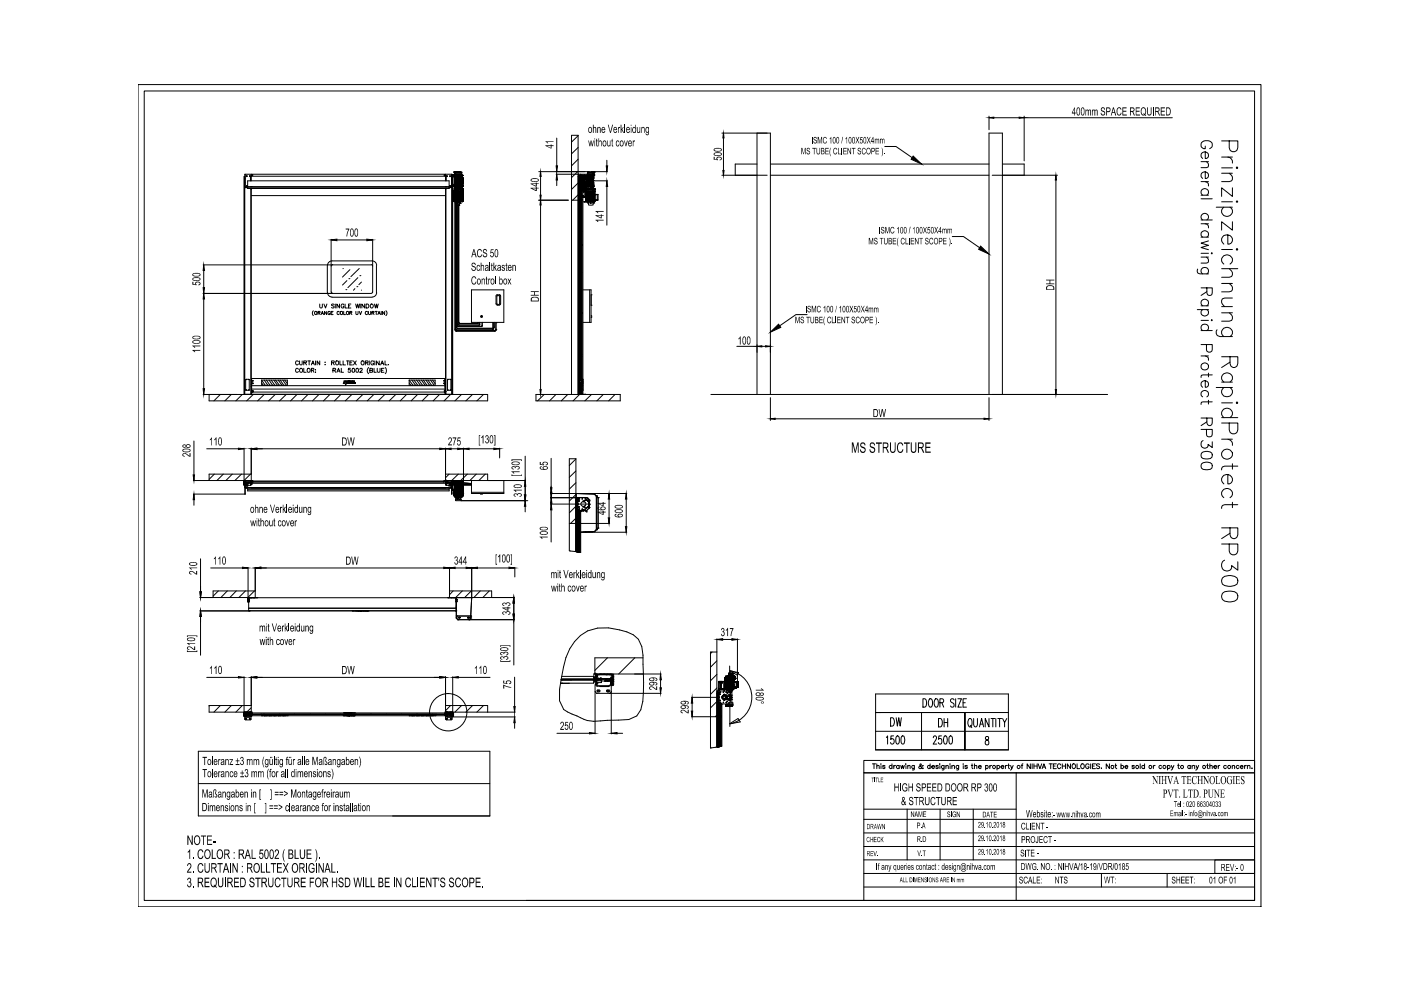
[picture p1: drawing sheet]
<svg xmlns="http://www.w3.org/2000/svg" width="297mm" height="210mm" viewBox="0 0 297 210" stroke-linecap="round" stroke-linejoin="round" font-family="sans-serif">
<!-- layer: DIMENSIONS -->
<g fill="none" stroke="#000" stroke-width=".21">
<path d="M117.9 36.9h4.8M117.9 36.4h6.7M118 29.3v5.9M118 38.2v1.2M123 38.3h5.8M125.9 36.4h2.9M128.7 34v1.2M128.7 39.5v8.2M43.1 56.2h27.4M43.2 57.3v3.7M70.2 50.7v5.7M71.4 50.9h6.4"/>
<path d="M79 50.7v5.7M43.1 62.2h27.4M43.2 63.4v19M41.1 93.5v7.2M43.1 83.6h7M43.8 95.2h6.8M51.7 95v7.1M53.3 95v5.5M54.5 95.2h38.7M94.5 95v5.5M95.6 95.2h1.4M98.3 95v9.5"/>
<path d="M99.5 95.2h5.2M105.9 95v2.1M111.4 96.7v8.2M116.9 97.2v7.1M41 101.9h3.3M41 104.8h11M41.1 105.9v1.2M42.5 118.5v7M97.8 106.2h14.1M103.4 101.9h8M111.4 107.3v1.2M116.7 104.6h5.4"/>
<path d="M116.7 105.5h5.4M116.7 106.9h8.5M116.9 106.7v1.2M116.9 108.1v6.8M122.1 111h7.2M122.1 112.8h10.8M122.2 104.6h10.7M129.1 105.8v4M132.8 105.8v5.9M42.4 126.7h2.7M42.4 129.5h10.2M42.5 130.7v8.2"/>
<path d="M44.7 120.4h6.7M52.6 120.3v6.6M54.1 120.3v5M55.3 120.4h38.8M95.3 120.3v5M96.5 120.4h2.3M99.5 131.4h9.6M100 120.3v6.4M101.2 120.4h6.7M104.3 126.7h4.8M108.9 127.9v2.3M108.9 131.4v9.6"/>
<path d="M109.1 120.3v2M150.6 138.2h1.4M152 135.5v22.9M153.2 135.6h2M156.4 135.5v9.5M43.8 143.6h6.8M51.7 143.5v7.5M53.3 143.5v6M54.5 143.6h38.7M94.5 143.5v6M95.7 152h13.5M96 143.5v7.7"/>
<path d="M97.2 143.6h6.7M103.4 151h5.8M109.1 143.6v6.2M109.1 153.2v1.2M118.1 155.5h6.9M126.2 146.7v8.9M129.3 147h10.9M129.6 146.7v8.9M130.8 155.5h1.2M134.5 142.9h5.7M140.1 144.1v1.7M146.6 152h4"/>
<path d="M146.6 147.9h6M146.7 149.1v1.7"/>
</g>
<!-- layer: 0 -->
<g fill="#000" stroke="#000" stroke-width=".21">
<path d="M114.6 36.4l.1 1h-.2zM118 36.9l.2 1.3h-.3zM117.9 35.2h.3l-.2 1.2zM128.5 35.2h.3l-.1 1.2zM128.7 38.3l.1 1.2h-.3zM153.3 36.1h.2l-.1 1.1zM153.4 28.2l.1 1h-.2zM193.6 33.1l1.8 1.7-2.2-1zM209.7 25l1-.2v.3zM216.1 24.8l1 .2-1 .1zM223.9 37.2l.1 1h-.3zM43.2 56.2l.2 1.1h-.3z"/>
<path d="M70.2 50.9l1.2-.2v.3zM77.8 50.7l1.2 .2-1.2 .1zM114.6 42.4l.1 1.1h-.2zM114.5 41.4h.2l-.1 1zM207.9 52.2l1.8 1.7-2.2-1zM43.1 61h.3l-.2 1.2zM43.2 62.2l.2 1.2h-.3zM160.5 73.4l1-.1v.3zM162.3 73.3l1 .1-1 .2zM163.3 70.4l1.8-1.7 .4 .7zM43.1 82.4h.3l-.2 1.2zM50.6 95l1.1 .2-1.1 .1z"/>
<path d="M53.3 95.2l1.2-.2v.3zM93.2 95l1.3 .2-1.3 .1zM94.5 95.2l1.1-.2v.3zM97 95l1.3 .2-1.3 .1zM98.3 95.2l1.2-.2v.3zM104.7 95l1.2 .2-1.2 .1zM114.5 82.6h.2l-.1 1zM163.3 88.8l1.1-.1v.2zM208.6 88.7l1.1 .1-1.1 .1zM223.7 82.6h.3l-.1 1zM41.1 104.8l.1 1.1h-.2zM41 100.7h.2l-.1 1.2z"/>
<path d="M111.4 101.9l.1 1.2h-.3zM111.2 104.9h.3l-.1 1.3zM111.4 106.2l.1 1.1h-.3zM116.9 105.5l.1 1.2h-.3zM116.7 103.4h.3l-.1 1.2zM116.7 104.3h.3l-.1 1.2zM116.9 106.9l.1 1.2h-.3zM129 109.8h.3l-.2 1.2zM129.1 104.6l.2 1.2h-.3zM132.8 104.6l.1 1.2h-.3zM132.6 111.7h.3l-.1 1.1zM42.5 129.5l.2 1.2h-.3z"/>
<path d="M42.4 125.5h.3l-.2 1.2zM51.4 120.3l1.2 .1-1.2 .2zM54.1 120.4l1.2-.1v.3zM94.1 120.3l1.2 .1-1.2 .2zM95.3 120.4l1.2-.1v.3zM98.8 120.3l1.2 .1-1.2 .2zM100 120.4l1.2-.1v.3zM108.9 126.7l.2 1.2h-.3zM108.8 130.2h.3l-.2 1.2zM107.9 120.3l1.2 .1-1.2 .2zM152 135.6l1.2-.2v.3zM155.2 135.4l1.2 .2-1.2 .1z"/>
<path d="M50.6 143.5l1.1 .1-1.1 .1zM53.3 143.6l1.2-.1v.2zM93.2 143.5l1.3 .1-1.3 .1zM96 143.6l1.2-.1v.2zM109.1 152l.1 1.2h-.3zM108.9 149.8h.3l-.1 1.2zM125 155.3l1.2 .2-1.2 .1zM129.6 155.5l1.2-.2v.3zM140.1 142.9l.1 1.2h-.3zM139.9 145.8h.3l-.1 1.2zM146.6 150.8h.3l-.2 1.2zM146.7 147.9l.2 1.2h-.3z"/>
</g>
<!-- layer: DIMENSIONS -->
<g fill="#000">
<path d="M115.6 30h1.8v.1h-1.4l.3 .3h-.3zM73.3 48.5h.8l-.5 1.7h-.1v-.6l.4-.9h-.6zM126.3 46.6h1.7v.2h-1.4l.3 .2-.2 .1zM126.3 44.7h1.7v.2h-1.4l.3 .3h-.2zM40.8 59.8h.2v.4l.5 .1-.1-.4 .1-.1h.8l.2 .4-.2 .3h-.2v-.1a.25 .25 0 0 0 .2-.3 .25 .25 0 0 0-.3-.2h-.1a.25 .25 0 0 0-.4 .1 .25 .25 0 0 0 .2 .4v.1l-.9-.1zM40.8 74.2h1.7v.2h-1.3l.2 .3h-.2zM40.8 73.3h1.7v.1h-1.3l.2 .3h-.2zM38.7 96.3l.2-.2h.4l.9 .5v-.5h.2v.7l-.5-.1-.7-.5a.26 .26 0 0 0-.4 .2 .26 .26 0 0 0 .4 .3v.1h-.3a.31 .31 0 0 1-.2-.2 .31 .31 0 0 1 0-.3zM44.8 92.8l.1-.1v1.7h-.1v-1.3l-.3 .3v-.3zM45.7 92.8l.2-.1v1.7h-.2v-1.3l-.3 .3v-.3zM73.6 92.7h.2l.2 1.5 .3-1.5h.2l.3 1.5 .2-1.5h.2l-.3 1.8h-.2l-.3-1.6-.3 1.6h-.1zM95.1 92.9l.2-.2h.3l.2 .2v.6l-.6 .7h.6v.2h-.8l.6-1a.26 .26 0 0 0 0-.4 .26 .26 0 0 0-.4 .1v.1h-.1z"/>
<path d="M96 92.7h.7l-.4 1.7h-.1v-.3l.4-1.2h-.6zM97 92.7h.6v.2h-.4l-.1 .5a.45 .45 0 0 1 .6 .1 .45 .45 0 0 1 0 .6l-.2 .3-.3 .1-.3-.3 .1-.2a.24 .24 0 0 0 .2 .3 .24 .24 0 0 0 .3-.3h.1a.29 .29 0 0 0-.2-.4 .29 .29 0 0 0-.4 .1l-.1-.1zM101.5 92.3h.3v.1h-.1v1.9h.1v.2h-.3zM102.4 92.3h.1v1.7h-.2v-1.3l-.3 .2zM103 92.4l.4-.1 .2 .5a.29 .29 0 0 0-.2 .3 .29 .29 0 0 0 .2 .2v.4l-.2 .3-.5-.2v-.3h.1a.29 .29 0 0 0 .5 .3 .3 .3 0 0 0-.1-.6h-.2v-.2a.24 .24 0 0 0 .3-.1 .24 .24 0 0 0-.1-.3 .24 .24 0 0 0-.3 .1h-.2zM104.7 92.3h.3v2.2h-.3v-.2h.2v-1.9h-.2zM108.5 99l.5-.2 .2 .2 .2-.2h.5l.2 .2a.36 .36 0 0 1 0 .4 .36 .36 0 0 1-.4 .2v-.2a.29 .29 0 0 0 .3-.4 .29 .29 0 0 0-.5 0l-.1 .3h-.3a.25 .25 0 0 0-.1-.4 .25 .25 0 0 0-.3 .2 .25 .25 0 0 0 .2 .3v.2l-.2-.1a.33 .33 0 0 1-.2-.5zM108.4 99.9h1.8v.2h-1.4l.3 .3h-.2zM108.4 97.4h2.2v.3h-.1v-.1h-1.9v.1h-.2zM114.4 97.9h.3v.5l.4 .1a.5 .5 0 0 1 .2-.6 .5 .5 0 0 1 .7 .1l.2 .2-.1 .3-.2 .2-.2-.2a.28 .28 0 0 0 .3-.3 .28 .28 0 0 0-.5-.2v.1a.22 .22 0 0 0-.3 .1 .22 .22 0 0 0 .2 .3l-.1 .2-.9-.2zM45.7 118l.1 1.7h-.2v-1.4l-.2 .3zM46.6 118l.1 1.7h-.1v-1.4l-.3 .3z"/>
<path d="M74.5 118h.1l.3 1.5 .3-1.5h.2l.2 1.5 .3-1.5h.1l-.3 1.7h-.2l-.3-1.5-.3 1.5h-.1zM96.4 118.1l.4-.1 .2 .2-.1 .6 .2 .5-.1 .3-.5 .1-.2-.4 .2-.1a.29 .29 0 0 0 .3 .3 .29 .29 0 0 0 .3-.3 .29 .29 0 0 0-.3-.3h-.2l.1-.2a.25 .25 0 0 0 .3-.2 .25 .25 0 0 0-.2-.3 .25 .25 0 0 0-.3 .2h-.1zM105.1 117.5h.3v.2h-.2v1.8h.2v.2h-.3zM105.9 117.5h.2v1.7h-.2v-1.3l-.3 .3zM108.3 117.5h.3v2.2h-.3v-.2h.1v-1.8h-.1zM108.9 104.8l.4-.2 .4 .2 .3-.3 .5 .1 .1 .5-.4 .3-.1-.2a.28 .28 0 0 0 .3-.4 .28 .28 0 0 0-.5 0l-.1 .3-.3-.3a.25 .25 0 0 0-.4 0 .25 .25 0 0 0 .3 .4 .31 .31 0 0 1-.4-.1 .31 .31 0 0 1-.1-.3zM108.4 100.6h.2v.2h1.9v-.2h.1v.3h-2.2zM108.9 103.8h1.7v.2h-1.3l.2 .3h-.2zM114.4 113.8h1.7v.1h-1.3l.2 .3h-.1zM39.8 137.1h.6l.8 .5v-.5h.2v.7l-1.1-.5a.27 .27 0 0 0-.3-.2 .27 .27 0 0 0-.2 .4 .27 .27 0 0 0 .3 .2v.1l-.2-.1a.34 .34 0 0 1-.3-.2 .34 .34 0 0 1 .2-.4zM39.6 136.3h1.8v.2h-1.4l.3 .3h-.2zM40.2 121.1h.7l.7 .6v-.6h.2v.8l-1.2-.7a.25 .25 0 0 0-.3 .2 .25 .25 0 0 0 .3 .3l-.2 .1-.3-.2z"/>
<path d="M40.1 120.3h1.7v.2h-1.4l.3 .2-.2 .1zM39.6 137.9h.2v.2h1.9v-.2h.1v.3h-2.2zM39.6 134.7h2.2v.4h-.1v-.2h-1.9v.2h-.2zM106.1 139.3l.6-.1 .1 .1 .3-.2h.4l.2 .2 .1 .3-.4 .3-.1-.2a.28 .28 0 0 0 .2-.4 .28 .28 0 0 0-.5 0l-.1 .3h-.1a.25 .25 0 0 0-.3-.3 .25 .25 0 0 0-.2 .4h.2v.2l-.4-.2zM106.1 138.4l.6-.2 .1 .2 .3-.2h.4l.2 .1 .1 .4-.4 .3-.1-.2a.28 .28 0 0 0 .2-.4 .28 .28 0 0 0-.5 0l-.1 .3h-.2a.25 .25 0 0 0-.1-.4 .25 .25 0 0 0-.3 .2 .25 .25 0 0 0 .1 .3l.1 .1h-.2l-.2-.1zM106.6 129.8l.1-.1 .6 .1 .2-.2 .5 .1a.34 .34 0 0 1 .2 .4 .34 .34 0 0 1-.4 .2l-.1-.1a.29 .29 0 0 0 .3-.2 .29 .29 0 0 0-.2-.4 .29 .29 0 0 0-.3 .2l-.1 .3-.2-.1a.26 .26 0 0 0-.2-.3 .26 .26 0 0 0-.3 .2 .26 .26 0 0 0 .2 .3 .29 .29 0 0 1-.3 0 .29 .29 0 0 1 0-.4zM106.6 127.9l.4-.1a.28 .28 0 0 0 .3 .1 .28 .28 0 0 0 .2-.2h.4a.39 .39 0 0 1 .3 .5 .39 .39 0 0 1-.4 .3l-.1-.2a.28 .28 0 0 0 .3-.3 .28 .28 0 0 0-.4-.1l-.2 .1v.2l-.2-.1a.24 .24 0 0 0-.3-.2 .24 .24 0 0 0-.1 .4h.1a.3 .3 0 0 1-.4 0 .3 .3 0 0 1 .1-.4zM106.1 136.8h2.1v.3h-.2v-.2h-1.8v.2h-.1zM153 133.3a.41 .41 0 0 1 .5 .1 .41 .41 0 0 1-.1 .5l.2 .2v.4l-.3 .4a.44 .44 0 0 1-.5-.5h.2a.29 .29 0 0 0 .4 .3 .29 .29 0 0 0 .1-.5l-.4-.1 .1-.2a.26 .26 0 0 0 .3-.3 .26 .26 0 0 0-.5-.1v.1h-.1zM154.2 133.1h.2v1.8h-.2v-1.4l-.3 .3zM154.7 133.2h.8l-.5 1.7h-.1l.1-.6 .3-.9h-.6zM44.8 141.2l.1 1.7h-.1v-1.4l-.3 .3z"/>
<path d="M45.8 141.2h.1v1.7h-.2v-1.4l-.3 .3zM73.6 141.2h.2l.2 1.5 .3-1.5h.2l.3 1.5 .2-1.5h.2l-.3 1.7h-.2l-.3-1.5-.3 1.5h-.1zM101 141.2h.1v1.7h-.1v-1.4l-.3 .3zM101.9 141.2h.1v1.7h-.1v-1.4l-.3 .3zM106.7 145.2l1.7 .5v.1l-1.5-.4v.6h-.2zM106.7 144.3h.2v.5h.4a.5 .5 0 0 1 .3-.6 .5 .5 0 0 1 .6 .2l.2 .1v.4l-.5 .2 .1-.2a.29 .29 0 0 0 .1-.5 .29 .29 0 0 0-.4 0 .24 .24 0 0 0-.3 .2 .24 .24 0 0 0 .2 .3v.1l-.9-.1zM106.1 140h.1v.2h1.8v-.2h.2v.3h-2.1zM118.9 153.1l.4-.1 .3 .3-.1 .6-.5 .6h.6v.3h-.8l.6-1.1a.27 .27 0 0 0-.1-.5 .27 .27 0 0 0-.3 .3h-.2zM119.9 153.1h.6v.1h-.5l-.1 .5 .4-.1 .2 .5v.4l-.3 .3-.4-.2-.1-.3h.2a.22 .22 0 0 0 .2 .3 .22 .22 0 0 0 .2-.3v-.3a.21 .21 0 0 0-.2-.2 .21 .21 0 0 0-.2 .2l-.2-.1zM137.7 145.7l.6-.2 .8 .6v-.6h.2v.8l-.3-.1-.8-.5a.25 .25 0 0 0-.4 .1 .25 .25 0 0 0 .3 .3v.2l-.3-.1-.2-.3zM144.3 150.7l.7-.2 .8 .6v-.6h.2v.7h-.3l-.9-.6a.26 .26 0 0 0-.3 .2 .26 .26 0 0 0 .3 .3v.1h-.1a.38 .38 0 0 1-.4-.5zM160.2 146.2h1.4l-.3-.2h.2l.4 .4h-1.7z"/>
<path d="M115.6 30.8h1.2v-.2h.1v.2h.5v.2h-.5v.5h-.1l-1.2-.6zM116 31l.8 .4v-.4z"/>
<path d="M40.8 59l.5-.2h.7l.4 .2a.54 .54 0 0 1-.2 .5 .54 .54 0 0 1-.5 .1l-.8-.2zM41 59v.3l.1 .1h1a.24 .24 0 0 0 .2-.3 .24 .24 0 0 0-.3-.1z"/>
<path d="M40.8 58.1l.5-.2h.7l.4 .2a.51 .51 0 0 1-.2 .5 .51 .51 0 0 1-.5 0l-.8-.1zM41 58.1a.39 .39 0 0 0 .2 .4 .39 .39 0 0 0 .4 0l.5-.1a.24 .24 0 0 0 .2-.2 .24 .24 0 0 0-.3-.2z"/>
<path d="M74.4 48.5a.33 .33 0 0 1 .4 0 .33 .33 0 0 1 .1 .4v1l-.1 .3h-.3l-.3-.5v-.8zM74.5 48.6l-.1 1a.26 .26 0 0 0 0 .4 .26 .26 0 0 0 .4 0 .26 .26 0 0 0 0-.4v-.6a.28 .28 0 0 0 0-.3 .28 .28 0 0 0-.3-.1z"/>
<path d="M75.3 48.5h.1a.33 .33 0 0 1 .4 0 .33 .33 0 0 1 .1 .4v1l-.2 .3h-.2l-.3-.5v-.8zM75.4 48.6l-.1 1.1a.24 .24 0 0 0 .3 .3 .24 .24 0 0 0 .1-.4v-.8z"/>
<path d="M126.3 45.6h1.1v-.1h.2v.1h.4v.1h-.4v.6h-.2l-1.1-.6zM126.6 45.7l.8 .4v-.4z"/>
<path d="M41 72.2l1.1-.1 .4 .3-.2 .4h-1.1a.34 .34 0 0 1-.4-.2 .34 .34 0 0 1 .2-.4zM41 72.3a.33 .33 0 0 0 .1 .4 .33 .33 0 0 0 .4 .1l.4-.1a.25 .25 0 0 0 .4-.1 .25 .25 0 0 0-.2-.3z"/>
<path d="M41 71.3l1.1-.1 .4 .2v.3l-.3 .2h-1.2a.31 .31 0 0 1-.2-.3 .31 .31 0 0 1 .2-.3zM41 71.4a.31 .31 0 0 0 .1 .4 .31 .31 0 0 0 .4 0h.5a.26 .26 0 0 0 .3-.3 .26 .26 0 0 0-.4-.2z"/>
<path d="M38.7 94.4l.3-.2 .5 .2 .2-.2h.4l.3 .2a.48 .48 0 0 1-.3 .5 .48 .48 0 0 1-.6-.2l-.3 .2h-.3l-.2-.2zM38.9 94.5a.23 .23 0 0 0 .4 0 .23 .23 0 0 0-.4 0zM39.6 94.4a.28 .28 0 0 0 .3 .4 .28 .28 0 0 0 .2-.4z"/>
<path d="M38.7 95.3l.6-.2 .8 .1 .3 .2v.3l-.6 .2h-.8l-.3-.2zM39 95.3a.35 .35 0 0 0 .1 .5 .35 .35 0 0 0 .4-.1h.3a.24 .24 0 0 0 .4-.1 .24 .24 0 0 0-.2-.3z"/>
<path d="M46.4 92.8h.1a.37 .37 0 0 1 .4 0 .37 .37 0 0 1 .1 .4v.7l-.2 .5a.52 .52 0 0 1-.6-.7zM46.5 92.9v1.1a.24 .24 0 0 0 .2 .3 .24 .24 0 0 0 .2-.4l-.1-.9z"/>
<path d="M72.5 92.7l.7 .1 .2 .2 .1 1-.2 .4-.8 .1zM72.7 92.9v1.4h.4l.2-.3v-.8l-.1-.2z"/>
<path d="M103.9 92.4l.2-.1 .4 .1v1.3a.34 .34 0 0 1-.4 .3 .34 .34 0 0 1-.2-.4zM104.1 92.4l-.2 .5 .1 .7a.25 .25 0 0 0 .3 .2 .25 .25 0 0 0 .1-.4v-.7z"/>
<path d="M108.5 98.1l.4-.2h1a.36 .36 0 0 1 .3 .5 .36 .36 0 0 1-.5 .2h-1l-.2-.2zM108.6 98.2l.2 .3h.8a.27 .27 0 0 0 .4-.1 .27 .27 0 0 0 0-.3 .27 .27 0 0 0-.4-.1h-.5z"/>
<path d="M114.4 99l.4-.2 .1 .2a.26 .26 0 0 0-.2 .4 .26 .26 0 0 0 .4 .1h.1l-.1-.1a.5 .5 0 0 1 .3-.6 .5 .5 0 0 1 .6 .2 .5 .5 0 0 1 0 .6 .5 .5 0 0 1-.6 0l-.8-.1zM115.3 99a.38 .38 0 0 0 .3 .5 .38 .38 0 0 0 .4-.2l-.2-.3z"/>
<path d="M40.1 119.4l.9-.2 .7 .1 .1 .2v.2l-.3 .2h-1.1a.32 .32 0 0 1-.3-.5zM40.4 119.4a.37 .37 0 0 0 .1 .4 .37 .37 0 0 0 .5 0h.2a.25 .25 0 0 0 .4-.1 .25 .25 0 0 0-.2-.3z"/>
<path d="M47.2 118.1h.1a.4 .4 0 0 1 .5 0 .4 .4 0 0 1 .1 .5v.8l-.3 .3h-.3l-.2-.6zM47.4 118.1l-.1 .4v.7a.27 .27 0 0 0 .3 .3 .27 .27 0 0 0 .1-.4v-.7z"/>
<path d="M73.4 118h.6l.3 .3 .1 .9-.3 .5h-.7zM73.5 118.2v1.3h.4l.3-.3v-.7l-.2-.3z"/>
<path d="M97.8 118h.1v1.1h.2v.2h-.2v.4h-.2v-.4h-.5zM97.7 118.3l-.3 .8h.3z"/>
<path d="M98.7 118h.1v1.1h.2v.2h-.2v.4h-.1v-.4h-.6zM98.7 118.3l-.4 .8h.4z"/>
<path d="M106.6 117.6a.54 .54 0 0 1 .6 .2 .54 .54 0 0 1 0 .6l-.2 .8a.49 .49 0 0 1-.5-.1 .49 .49 0 0 1-.1-.6zM106.7 117.7l-.1 .4v.6a.26 .26 0 0 0 .3 .4 .26 .26 0 0 0 .1-.4v-.8z"/>
<path d="M107.5 117.6a.63 .63 0 0 1 .6 .9l-.2 .7a.48 .48 0 0 1-.5-.1 .48 .48 0 0 1 0-.5zM107.7 117.7l-.2 .4v.6a.26 .26 0 0 0 .3 .4 .26 .26 0 0 0 .2-.4v-.6a.29 .29 0 0 0-.1-.3 .29 .29 0 0 0-.2-.1z"/>
<path d="M108.9 102.9l.5-.2h.7l.5 .2v.4l-.3 .1h-1.1a.32 .32 0 0 1-.3-.2 .32 .32 0 0 1 0-.3zM109.1 102.9v.3l.1 .1h.9a.25 .25 0 0 0 .4-.3 .25 .25 0 0 0-.4-.1z"/>
<path d="M114.4 112.8l.5-.2h.9l.3 .2 .1 .3-.5 .3h-.8l-.5-.3zM114.6 112.9a.74 .74 0 0 0 .9 .3h.2a.26 .26 0 0 0 .3-.3 .26 .26 0 0 0-.4-.1h-.6z"/>
<path d="M114.4 111.9l.5-.2h.9l.3 .2 .1 .3-.3 .2-1 .1-.5-.3zM114.6 112a.77 .77 0 0 0 1 .3 .28 .28 0 0 0 .4-.2 .28 .28 0 0 0-.4-.3z"/>
<path d="M126.7 107.6l.3-.2h.1v.2a.25 .25 0 0 0-.2 .4 .25 .25 0 0 0 .4 0l.2 .1-.1-.1a.44 .44 0 0 1 .1-.6 .44 .44 0 0 1 .6 0l.1 .1a.42 .42 0 0 1 .1 .5 .42 .42 0 0 1-.6 .2l-.9-.1zM127.6 107.6a.31 .31 0 0 0 .2 .4 .31 .31 0 0 0 .4-.4z"/>
<path d="M126.7 108.5h1.1v-.2h.2v.2h.4v.2h-.4v.5h-.2l-1.1-.6zM127 108.7l.8 .3v-.3z"/>
<path d="M126.7 106.6h1.1v-.1h.2v.1h.4v.2h-.4v.5h-.2l-1.1-.5zM127 106.8l.8 .4v-.4z"/>
<path d="M130.4 109l.3-.1v.2a.25 .25 0 0 0-.2 .3 .25 .25 0 0 0 .4 .1h.3l-.3-.2 .2-.3h.6a.39 .39 0 0 1 .3 .5 .39 .39 0 0 1-.5 .2l-1.1-.2-.1-.1zM131.2 109.1a.32 .32 0 0 0 .3 .4 .32 .32 0 0 0 .3-.4z"/>
<path d="M130.3 108.2l.5-.2 1 .1a.32 .32 0 0 1 .2 .3 .32 .32 0 0 1-.3 .3h-1.1l-.3-.2zM130.6 108.2a.32 .32 0 0 0 .1 .4 .32 .32 0 0 0 .4 0h.4a.25 .25 0 0 0 .4-.3 .25 .25 0 0 0-.4-.2z"/>
<path d="M130.3 107.3l.5-.3 1 .1a.32 .32 0 0 1 .3 .4 .32 .32 0 0 1-.4 .3h-1.1l-.3-.2zM130.6 107.3a.32 .32 0 0 0 .1 .4 .32 .32 0 0 0 .4 0h.4a.29 .29 0 0 0 .4-.3 .29 .29 0 0 0-.5-.2z"/>
<path d="M39.7 135.4l.5-.2h.8l.4 .2v.3l-.6 .3-.8-.1-.3-.2zM39.9 135.4a.35 .35 0 0 0 .1 .4 .35 .35 0 0 0 .5 0h.3a.27 .27 0 0 0 .4-.3 .27 .27 0 0 0-.4-.2z"/>
<path d="M106.1 137.4l.6-.2 .8 .1a.37 .37 0 0 1 .2 .5 .37 .37 0 0 1-.5 .2l-1-.1-.2-.2zM106.3 137.5l-.1 .2 .3 .2 .8-.1a.21 .21 0 0 0 .3-.2 .21 .21 0 0 0-.3-.2z"/>
<path d="M106.5 128.8h1.1v-.2h.2v.2h.4v.2h-.4v.5h-.2l-1.1-.6zM106.8 129l.8 .3v-.3z"/>
<path d="M46.4 141.3l.4-.1 .2 .2v1.2a.37 .37 0 0 1-.5 .2 .37 .37 0 0 1-.2-.5zM46.5 141.4l-.1 1a.28 .28 0 0 0 .3 .3 .28 .28 0 0 0 .2-.4v-.6a.25 .25 0 0 0-.1-.3 .25 .25 0 0 0-.3 0z"/>
<path d="M72.5 141.2h.6l.4 .3v.9l-.3 .5h-.7zM72.7 141.4v1.3h.4l.2-.3v-.7l-.2-.3z"/>
<path d="M102.5 141.3h.1a.46 .46 0 0 1 .5 .1 .46 .46 0 0 1 .1 .5v.6l-.2 .3a.36 .36 0 0 1-.4 0 .36 .36 0 0 1-.1-.4zM102.8 141.3l-.2 .3v.8a.27 .27 0 0 0 .3 .3 .27 .27 0 0 0 .2-.4l-.1-.8z"/>
<path d="M120.8 153.1h.1a.53 .53 0 0 1 .5 .2 .53 .53 0 0 1 0 .6v.4l-.2 .4a.55 .55 0 0 1-.5-.8zM120.9 153.2l-.1 1a.26 .26 0 0 0 .3 .4 .26 .26 0 0 0 .2-.4v-.6a.25 .25 0 0 0-.1-.3 .25 .25 0 0 0-.3-.1z"/>
<path d="M137.7 144.7l.5-.1 1 .1 .2 .2-.1 .3-.3 .1-.1-.1a.23 .23 0 0 0 .3-.3 .23 .23 0 0 0-.3-.1l-.4-.1 .2 .1a.55 .55 0 0 1-.3 .6 .55 .55 0 0 1-.6-.1l-.2-.3zM137.9 144.8l-.1 .3 .3 .1a.29 .29 0 0 0 .5-.3 .28 .28 0 0 0-.5-.2z"/>
<path d="M137.7 143.8l1-.2 .5 .2 .2 .3a.26 .26 0 0 1-.2 .2 .26 .26 0 0 1-.3 0 .25 .25 0 0 0 .3-.3 .25 .25 0 0 0-.4-.2h-.3l.2 .1a.45 .45 0 0 1-.2 .5 .45 .45 0 0 1-.6 0l-.3-.2zM137.9 143.9l-.1 .2 .4 .2a.28 .28 0 0 0 .4-.4 .28 .28 0 0 0-.5-.1z"/>
<path d="M144.3 149.8l.6-.3 .9 .1a.29 .29 0 0 1 .3 .4 .29 .29 0 0 1-.5 .1 .26 .26 0 0 0 .2-.3 .26 .26 0 0 0-.4-.1h-.2l.2 .1v.3l-.4 .2-.5-.1-.2-.1zM144.5 149.8a.38 .38 0 0 0 .3 .4 .38 .38 0 0 0 .4-.1v-.1a.42 .42 0 0 0-.7-.2z"/>
<path d="M144.3 148.8l.6-.2h.7l.3 .1 .1 .4a.23 .23 0 0 1-.1 .2 .23 .23 0 0 1-.3-.1 .26 .26 0 0 0 .2-.4 .26 .26 0 0 0-.4-.1h-.2l.2 .2v.3l-.4 .2-.5-.1-.2-.2zM144.5 148.8v.1a.33 .33 0 0 0 .2 .3 .33 .33 0 0 0 .4 0 .3 .3 0 0 0 0-.5 .3 .3 0 0 0-.5 .1z"/>
<path d="M160.2 147.9l.5-.2h.7l.5 .3-.2 .4h-1.2a.32 .32 0 0 1-.3-.1 .32 .32 0 0 1 0-.4zM160.4 148v.2l.1 .1 .9 .1a.26 .26 0 0 0 .4-.3 .27 .27 0 0 0-.5-.2z"/>
<path d="M160.3 146.9l.7-.1 .2 .2 .3-.2a.38 .38 0 0 1 .4 .6 .38 .38 0 0 1-.7 0l-.4 .2-.4-.1-.2-.2zM161.2 147.2a.25 .25 0 0 0 .5 0 .25 .25 0 0 0-.5 0zM160.4 147.2a.3 .3 0 0 0 .6 0 .3 .3 0 0 0-.6 0z"/>
<path d="M161.4 149a.28 .28 0 0 1 .5 0 .28 .28 0 0 1-.5 0zM161.5 149a.18 .18 0 0 0 .3 0 .18 .18 0 0 0-.3 0z"/>
</g>
<!-- layer: 0 -->
<g fill="none" stroke="#000" stroke-width=".21">
<path d="M29.3 17.9h238v174.4h-238zM30.6 19.3h235.4v171.6h-235.4zM51.8 37.5v46.1M51.9 39.8h.6M51.9 37.5h-.2v46.1h1.6M51.9 38.8h.1M51.9 37.8h.1M51.9 39.7h43.9M52 36.9v2.9M52 39.7v.1M52.2 39.4v.1M52.3 37.5h.1"/>
<path d="M52.3 37.4v-.1v.1M52.3 39.7v.1M52.3 39.4l-.1 .1 .1 .1M52.4 37.3v.1zM52.4 39.4v.1M52.4 39.4h.1M52.4 39.7v.1M52.5 38.3h42.7v1.6h-42.7zM52.5 39.6h42.7M52.9 37.3l.1 .1zM52.9 37.3h.2v.1M52.9 37.5h.2"/>
<path d="M53 37.3v.1M53.1 37.5v.8M53.2 37.4h-.1M53.2 39.6h.1M53.2 39.9v43.7M53.3 39.6h.1M53.3 37.5h-.2v.8M53.3 37v.4h41.2v-.4M53.3 37.5v.8M53.3 39.9v43.7M53.3 37.4h.1M53.3 36.9v.1"/>
<path d="M53.4 37.4l-.1 .1M53.4 37.2h.1M53.4 37.1h.1M53.4 37.1h.1v.1M53.5 37.1v.1M94.2 37.1h.1v.1M94.2 37.1l.2 .1zM94.2 37.2h.1M94.2 37.1h.1M94.3 37.4l.2 .1M94.4 36.9l.1 .1M94.5 39.6h.1"/>
<path d="M94.5 37.5v.8M94.5 39.9v43.7M94.5 37.4h.1M94.6 37.4h.1M94.7 37.5h.1M94.7 37.3v.1M94.8 37.4v-.1l-.1 .1M94.8 37.3v.1M95.2 39.8h.7M95.3 39.7v.1M95.3 39.5h.1M95.3 39.4v.1"/>
<path d="M95.3 37.5h.2M95.3 39.6h.2M95.3 39.4h.2M95.4 39.4l-.1 .1M95.4 39.4v.1M95.4 39.7v.1M95.5 37.3l-.1 .1M95.5 37.3v.1M95.5 39.4v.1zM95.7 39.7v.1M95.7 38.8h.1M95.7 37.8h.1"/>
<path d="M95.7 36.9v2.9M95.8 37.1h.1M95.8 39.3h.1M95.8 39.5h.1M95.8 37.4h.1M95.8 37.5h.2M95.8 37.4h.2M95.8 39.5h.2M95.8 39.3h.2M95.8 37.1h.2M95.9 37.5v1.8M95.9 39.5v44.1"/>
<path d="M95.9 37.1v.3M95.9 39.3v.2M96 39.7v-2.7v46.6h-1.5M96 37.5h.1M96 39.1h.1M96 39.3l.3 .1v.1M96 37.3h.2M96 39.4h.1M96 39.5h2M96 37.2h.1M96 39.3h.1M96 39.5h.1"/>
<path d="M96 37.4h.1M96 37.1h.1M96 37.3h.1M96 39.3v.1M96 39.4v.1M96 37.2v.1M96 37.2h.2M96.1 39.6h-.1M96.1 37.1l.4 .1M96.1 37.3h.1M96.1 39.5h.1M96.1 39.3h.1"/>
<path d="M96.1 37.2h.1M96.1 39.3v.1M96.1 39.4v.1M96.1 37.2v.1M96.1 39.3v.2M96.2 39.5h.1M96.2 39.3h.1M96.2 37.3h.1M96.2 37.2h.1M96.2 37.2h1.3v2.2M96.2 37.2v.1M96.2 39.3v.2"/>
<path d="M96.3 36.5h.1M96.3 37.2l-.3 .1M96.3 39.1v.1M96.3 37.4v.2M96.3 36.5h1.5M96.3 39v.3M96.4 40h.1M96.4 36.5h.1M96.4 38.1h.1M96.4 38.8h.1M96.4 37.2h.1M96.4 37.4h.1"/>
<path d="M96.4 37.6h.1M96.4 39h.1M96.4 39.3h.1M96.4 38.6h.1M96.4 38.7h.1M96.4 37.9h.1M96.4 38.8v.2M96.4 37.7h.4M96.4 37.8h.3M96.4 37.6h1.3M96.4 38.1h.7M96.4 38.5l.7 .1"/>
<path d="M96.4 40h1.6M96.4 37.4h1.3M96.4 38.8h.2M96.4 37.2v3h.1M96.4 37.8h.2M96.4 39.3h1.3M96.4 39h.2M96.4 37.9h.4M96.4 38.7v.1M96.4 38h.1M96.4 39.9h.1M96.4 37.8h.1"/>
<path d="M96.4 38.5h.1M96.4 36.6v.1M96.4 37.5h.1M96.4 39.1h.1M96.4 39.2h.1M96.4 39.5h.1M96.4 37.3h.1M96.4 38.3h.1M96.4 38.2h.1M96.4 37.7h.1M96.4 39.4h.1M96.4 38.4h.1"/>
<path d="M96.4 37.5v.1M96.4 37.4v.1M96.4 39.1v.2M96.4 39v.1M96.4 37.2l1.4 .1M96.4 36.4v.3M96.4 37.2v2.2M96.4 39.5v.7M96.4 39.1h1.1M96.4 37.2h1.6M96.4 37.6h.3M96.4 39.3l.3 .1"/>
<path d="M96.4 37.3h.3M96.4 39.1h.3M96.4 38.2h.3M96.4 39.9h1.6M96.4 38.4h.3M96.4 38.5h.2M96.4 38.8l.2 .1M96.4 39l.2 .1M96.4 37.1h.1M96.4 36.9v.2h1.5M96.4 37.3v.1M96.4 36.9h.1"/>
<path d="M96.4 38.7l.1 .1M96.4 37.3l.1 .1M96.4 37.6v.1M96.4 38.9v.1M96.4 37.7v.1M96.4 39.2h.9M96.4 36.4l.1 .5M96.4 37.2l.1 32.7M96.4 37.4h.3M96.4 36.9h1.5M96.4 39.3v.1M96.5 36.9h.1"/>
<path d="M96.5 40h.1M96.5 37.2l.1 32.6 .1 .1h7.8v-.2h-7.5l-.3-.2 .1-26.4M96.5 37.2h.1M96.5 38.7h.1M96.5 38.4h.1M96.5 37.6h.1M96.5 39.4h.1M96.5 39h-.1M96.5 39.3h-.1M96.5 38.2h.1M96.5 37.2v.1M96.5 39h.1"/>
<path d="M96.5 37.4h.1M96.5 37.5v.1M96.5 37.4v.1M96.5 39.1v.2M96.5 39v.1M96.5 38.3h.1M96.5 38.4h.2h-.1M96.5 38.2h.2M96.5 39.4l-.4 .2M96.5 36.9h1.4M96.5 36.6h1.3v.3M96.5 37.1h.1"/>
<path d="M96.5 37.2v32.7l.3 .2M96.5 39.1v.1M96.5 37.5h.1M96.5 37.7h.1M96.5 39.5h.1M96.5 38h.1M96.5 38.6h.1M96.5 39.2h.4M96.5 39.2h.2M96.5 37.5h.2M96.5 38.4h.2M96.5 39.1h.2"/>
<path d="M96.5 39h.2M96.5 37.7h.2M96.5 38h.6M96.5 38.6h.6M96.5 37.5h.3M96.5 39.5v.5M96.6 38h.1M96.6 38.1h.1M96.6 38.2h.1M96.6 40h.1M96.6 39.4h.1M96.6 36.5h.1"/>
<path d="M96.6 36.4l-.2 .1M96.6 38.7h.1M96.6 37.1v.1M96.6 38.9l-.1 .1M96.6 39.8h.1M96.6 39.7h.3M96.6 39.7h.1M96.6 37.6h.1M96.6 37.2h.1M96.6 39.1h.1M96.6 37.8h.1M96.6 37.7h.1"/>
<path d="M96.6 37.9h.1M96.6 36.6h.1M96.6 38.9h.1M96.6 38.5h.1M96.6 38.6h.1M96.6 38.8h.1M96.6 39h.1M96.6 39.9h.1M96.6 39.8l.1-.1 .2 .1M96.6 39.1l.5 .1M96.6 36.5v.1M96.6 37.2v.1"/>
<path d="M96.6 37.7v.1M96.6 38v.2M96.6 39.8v.3M96.6 37.7h1M96.6 37.6h-.2M96.6 37.8h-.2M96.6 37.7l-.2 .1M96.6 39.8v.2M96.6 38.1l.1 .1M96.6 39l.1 .1M96.7 38h.1M96.7 38.2h.1"/>
<path d="M96.7 38.1h.1M96.7 39.9h.1M96.7 37.6h-.1M96.7 39.4h.1M96.7 37.2h.1M96.7 37.5h.1M96.7 39h.1M96.7 37.7h.1M96.7 37.6h.1M96.7 38.6h.1M96.7 37.5l-.1 .1M96.7 36.6h.1"/>
<path d="M96.7 36.5h.1M96.7 38.4h.1M96.7 37.4h.1M96.7 38.9h.1M96.7 39.1h.1M96.7 37.4v.1M96.7 38.8h.1M96.7 37.5v.1M96.7 38.8v.1M96.7 38.9v.1M96.7 39h-.2l.2 .1M96.7 37.6h-.2h.2"/>
<path d="M96.7 36.4v.2l-.1-.1M96.7 37.2v3M96.7 38h-.1M96.7 37.3h.1M96.7 39.2h.1M96.7 37.5h-.1M96.7 40h.1M96.7 39.3h.1M96.7 39.5h.1M96.7 39.1v.1M96.7 39.7l.1 .2zM96.7 38.5v.1"/>
<path d="M96.7 38.5h.1M96.7 38v.1M96.7 39.2l.4 .1M96.7 38.2h.2M96.7 37.5h.3M96.7 39.4h.3M96.7 39.4h-.3M96.7 39.3v.1M96.7 38.3h.1M96.7 39.1h-.1M96.7 37.8l-.1 .1M96.7 39.9v.2"/>
<path d="M96.7 39.3l.9 .1M96.7 39.9l.1 .1M96.8 40h-.1M96.8 37.5h-.1M96.8 40h.1M96.8 39.9h.1M96.8 39.3l-.1 .1M96.8 37.3l-.1 2.1M96.8 39.3h.1M96.8 39h.1M96.8 39.2h.1M96.8 38.9h.1"/>
<path d="M96.8 37.7h.1M96.8 38.4h.1M96.8 38.3h.1M96.8 37.3h.1M96.8 37.3l.1 .2M96.8 38.4h.2M96.8 37.3h1M96.8 36.4h.1M96.8 37.3v2M96.8 39.9v.2M96.8 39.4h.1M96.8 38.9l.1 .2"/>
<path d="M96.8 38.7l-.4 .1M96.8 38.9l-.4 .1M96.8 38.8h.7M96.8 36.4v.2M96.8 37.2v2.2M96.8 39.4h.8M96.8 39.9v.1M96.9 39.4l-.2 .7M96.9 39.3h.1M96.9 39.9h.1M96.9 37.6h.1M96.9 37.6l-.1 .1"/>
<path d="M96.9 39.1l-.1 .2M96.9 40h.1M96.9 37.5v.1M96.9 37.5h.1M96.9 39.1h.1M96.9 36.4v.2M96.9 39.8v.2M96.9 39.8l-.1-.1-.2 .1M96.9 39.2h.1M96.9 39.2v.1M96.9 37.4h.1l-.5 .1M96.9 37.4l-.4 .1"/>
<path d="M96.9 38h.6v.6h-.6M96.9 37.2v2.1M96.9 39.7h.1M97 37.2h.1M97 40h.1M97 37.9a.34 .34 0 0 1 .4 .1 .34 .34 0 0 1 0 .4v.2a.29 .29 0 0 1-.5 .2 .29 .29 0 0 1 0-.5zM97 36.5v.1M97 39.7v.3M97 39.5h.1M97 37.6h.3M97 39.1h.3M97 39.7h.3"/>
<path d="M97 37.4h.6M97 37.4v.2M97 39v.3M97 39.7h.1M97 39.9h.1M97 39.8l.1-.1 .2 .1M97 37.5l.2 .1M97 39.1h.2M97 39.6l.3 .1M97 39.8v.2M97 39.5v.5M97 39.6l.1 .3"/>
<path d="M97.1 39.9h.1M97.1 39.5h.1M97.1 37.3h.1M97.1 37.7h.2M97.1 37.7h.1M97.1 39.3h.1M97.1 38.1h.1M97.1 37.4h.1M97.1 39.8v.1M97.1 39.1v.1M97.1 37.3h-.2M97.1 37.4l-.4 .1"/>
<path d="M97.1 39.5v.4M97.1 36.4v.2l.1-.1M97.1 39v.4M97.1 37.2h.1M97.1 39.8h.2M97.1 39.4h.1M97.1 40h.1M97.1 37.5h.1M97.1 38.5v.1M97.1 39.4h-.9M97.1 36.5h.1M97.2 39.8h.1"/>
<path d="M97.1 37.2v1.9M97.1 39.5v.7M97.1 39.8h.1M97.2 39.9h.1M97.2 39.7h.1M97.2 37.2h.1M97.2 39.1h.1M97.2 36.5v.1M97.2 37.2v.4M97.2 39.1v.9M97.2 36.5h.1M97.2 39.5v.6"/>
<path d="M97.2 39.5h.1M97.3 40h.1M97.3 37.4h.1M97.3 37.2h.1M97.3 39.9h.1M97.3 37.5h.1M97.3 39.3h.1M97.3 37.2l-.1 .1M97.3 39.5h.1M97.3 39.5h-.1M97.3 39.4h.1M97.3 37.6v1.5"/>
<path d="M97.3 39.5v.4M97.3 36.4v.1M97.3 37.2v.3M97.3 39.3v.1M97.3 39.5v.7M97.3 39.4h.6M97.3 39.8h-.2M97.3 37.5l-.1 .1M97.3 37.3v2.7M97.3 39.8v.2M97.3 39.8l-.1-.1-.2 .1M97.3 37.5h.3"/>
<path d="M97.3 39.3h.2M97.4 39.7h.1M97.4 39.5h.1M97.4 39.1h.1M97.4 37.5h.1M97.4 37.7l.1 .1M97.4 39.4h.1M97.4 40h.1M97.4 37.9h.1M97.4 37.9h.6M97.4 36.5v.1M97.4 37.6v.3"/>
<path d="M97.4 39.4v.1M97.4 39.7v.3M97.4 37.7h.1M97.4 36.6h.1M97.4 37.7h.6M97.4 39.7h.5M97.5 37.5l-.1 .2M97.5 39.1h.1M97.5 40h.1M97.5 39.3h.1M97.5 39.9h.1M97.5 37.5h.1"/>
<path d="M97.5 37.8h.1M97.5 39.8v-.1l.3 .1M97.5 38.1h.5M97.5 37.5l-.1 .1M97.5 38.5h.5M97.5 39.8l-.1 .2M97.5 36.4v.2M97.5 37.2v.1M97.5 39.8v.2M97.5 39.1l.3 .1M97.5 37.4l.1 .1M97.5 38.3h.1"/>
<path d="M97.5 37.8l.1 .2M97.5 39.1h.2M97.5 38.7h.5M97.5 39h.1M97.5 39.4h.1M97.5 39.7l.2 .2zM97.6 38.7h.1M97.6 37.2h.1M97.6 37.9h.1M97.6 37.8h.1M97.6 37.3l-.1 .2M97.6 38.7h.4"/>
<path d="M97.6 38.9h.1M97.6 39.1h.1M97.6 37.7h-.1M97.6 38.7l-.2 .4M97.6 37.7h.1M97.6 38h.4M97.6 39h.1M97.6 38h.1M97.6 37.5h.1M97.6 37.5l.1 .1M97.6 39.2h.1M97.6 37.4v.1"/>
<path d="M97.6 39.9h.1M97.6 38.3h.1M97.6 39.4h.1M97.6 37.8l.1 .1M97.6 39l.1 .1M97.6 39l-.1 .1h-.2M97.6 39l-.2-.1-.1 .2M97.6 37.5h.2M97.6 37.5h-1.2M97.6 38.9v1.2M97.6 39.1v.1M97.6 39.3h.1"/>
<path d="M97.6 39.2l-.1 .1M97.6 39.3l.1 .1M97.6 36.5h.1M97.6 39.2v.1M97.6 39.1l.3 .1M97.6 39.1v.3M97.6 39.9v.3M97.6 40h.1M97.7 37.5h-.2M97.7 39.3h.1M97.7 37.5h.1M97.7 39.2h.1"/>
<path d="M97.7 40h.1M97.7 37.7l-.1 .1M97.7 37.7h.1M97.7 39.2l-.1 .1M97.7 39.4h.1M97.7 37.2h.1M97.7 39.5h.1M97.7 37.5v.2M97.7 38.8v.2h-1M97.7 37.6v.1M97.7 36.6v-.2h-1.4v.3h.2M97.7 39.2l-.2 .1"/>
<path d="M97.7 37.2v2.9M97.7 39.2v.1M97.7 37.6h.1M97.7 39.9h.1M97.7 36.6h.1M97.7 36.5h.1M97.7 37.3h.1M97.7 37.6l-.1 .2M97.7 37.5v.1M97.7 38.8h-.1M97.7 37.5l-.1 .2M97.7 39.8l-.4 .1"/>
<path d="M97.7 37.8h.3M97.7 37.2l.1 2.2M97.7 39.4v.7M97.7 39.2h-.1M97.7 37.6h.2M97.7 39.2l-.3 .2M97.7 38.8h.3M97.7 39.1h.2M97.7 39.8h.1M97.7 39.8h.2M97.7 39.2l.1 .2M97.7 39.8l.1 .2"/>
<path d="M97.7 37.3v.1M97.8 40h.1M97.8 39.8l-.2-.1-.1 .1M97.8 38.6h.1M97.8 38.2h.1M97.8 37.3h.1M97.8 37.8h.1M97.8 37.6h.1M97.8 38.8h.1M97.8 39h.1M97.8 38.1h.1M97.8 37.7h.1"/>
<path d="M97.8 39.2l.1 .1M97.8 37.4h.1M97.8 39.1h.1M97.8 38h.1M97.8 38.5h.1M97.8 39.3h.1M97.8 39.8h.1M97.8 37.6h.2M97.8 38.1h.2M97.8 38.5h.2M97.8 39h.2M97.8 37.2h.1"/>
<path d="M97.8 39.5h.1M97.8 39.1h-.1M97.8 37.8h.2M97.8 38.8h.2M97.8 37.2l-.1 .1M97.8 39.9v.1M97.8 39.2l.1 .2-.2-.2M97.8 39.1l-.1 .1M97.8 39.7h.1M97.8 37.1h.1M97.8 37.1v.1M97.8 39.2l.1 .2"/>
<path d="M97.8 38.6h.2M97.8 38h.2M97.8 37.2v.5h.2M97.8 37.5h.1M97.8 39.3l-.1 .1M97.8 37.4l.1 5.1M97.8 39.7v2M97.8 39.3h.2M97.8 39.3v.1M97.8 38.4h.1M97.8 37.9h.1M97.8 38.3h.1"/>
<path d="M97.9 38.7h.1M97.8 39.2v.1M97.8 37.7v1.3M97.8 39.5v.6M97.8 39.5v.5M97.9 37.7h.1M97.9 38.9h.1M97.9 38.5h.1M97.9 39.2h.1M97.9 38.2h.1M97.9 39.4l-.1 .1M97.9 38.1h.1"/>
<path d="M97.9 37.9h.1M97.9 38.8h.1M97.9 39.5h.1M97.9 39.4h.1M97.9 39h.1M97.9 38.3h.1M97.9 37.5h.1M97.9 37.6h.1M97.9 39.1h.1M97.9 37.8h.1M97.9 36.9v.2M97.9 37.3h.1"/>
<path d="M97.9 39.7h.1M97.9 37.2h.1M97.9 37.2v.1M97.9 38.4l.1 .1M97.9 40h.1M97.9 39.2v.2h-.2M97.9 36.8v.1M97.9 39.9h.1M97.9 39.3h.1M97.9 38.4h.1M97.9 38h.1M97.9 39.3v.1"/>
<path d="M97.9 38.8v.2M97.9 38.9v.1M97.9 37.6v.1M97.9 37.7v.1M97.9 37.1h.1M98 39.3l-.1 .1M98 37.2h.1M98 38.5h.1M98 38.8h.1M98 38.1h.1M98 38.9h.1M98 37.6h.1"/>
<path d="M98 38.7h.1M98 39h.1M98 38h.1M98 37.9h.1M98 37.7h.1M98 39.4h.1M98 38.9l-.3 .1M98 38.9h-.2v.4M98 37.2v5.5M98 37.7l-.1 .1M98 37.2l-.4 .1M98 37.2h-.7"/>
<path d="M98 40h.1M114.2 36.4h9.8M114.6 37.4v4M122.6 37.5h.4v42.7M122.6 28.8l-1.4 1.3M122.6 31.3l-1.4 1.3M122.6 33.8l-1.4 1.4M122.6 36.3l-1.4 1.4M122.6 38.8l-1.4 1.4M122.7 39.1v.2l.3 .1M122.7 38h.1M122.7 38.6h.1"/>
<path d="M122.7 36.9v46.7M122.7 37.3h.1M122.7 38.1h.2M122.7 38.6h.2M122.7 37.4h.3M122.7 38h.3M122.7 37.3h.3M122.7 38.6h.3M122.8 37.5v42.8M122.9 40h.1M122.9 39.9l1.2 .1M122.9 37.3v.1"/>
<path d="M122.9 38.4h.1M122.9 38.3v.1M122.9 38.3h.1M122.9 38.2h.1M122.9 38.9h.1M122.9 37.7v.1M122.9 37.7h.1M122.9 37.7l.1 .1M122.9 37.5v43M122.9 37.2l-.2 .2v1.7M122.9 38.4h.2M123 38h.1"/>
<path d="M123 38.2l-.1 .1M123 38.6h.1M123 38.3h.1M123 39.9l-.1 .2M123 38.3v.1v-.1M123 39.3h.1M123 37.6v.1M123 39.9h.1M123 38.2h.1M123 38.4h.1M123 38.1h.1M123 38.5h.1"/>
<path d="M123 39.5h.1M123 39.5v.4M123.1 37.9h.1M123 37.9h.1M123.1 38.8h.1M123 37.3h.1M123 38.3a1.08 1.08 0 0 0 1.8 .8M123 39.5h1.1M123 39.8h.1M123 38.3v42.2M123 38.5l.1 .1M123.1 37.2h.1"/>
<path d="M123.1 38.1l.1 .2-.2 .2M123.1 38.2l-.2 .1M123.1 38.4h-.1M123.1 38.6l.2 .5M123.1 38h.1M123.1 38.6h.1M123.1 38.1h.1M123.1 38.7l-.1 .1M123.1 38.2v.2M123.1 37.2h-.2l.1 .1M123.1 36.9v.4M123.1 38.3v42.2"/>
<path d="M123.1 39.9v.1M123.1 38.6h-.1M123.1 37.3h.1M123.1 38v.1M123.1 39.7l.2-.2 .2 .6M123.1 39.8l.1 40.7M123.1 37.7h.1M123.1 38.9v.1M123.1 39.5v40.7M123.2 38h-.1M123.2 37.1l-.1 .1M123.2 38.1h.1"/>
<path d="M123.2 38.5l-.1 .1M123.2 37.2h.1M123.2 39.2h.1M123.2 39h.1M123.2 39.5h.1M123.2 37.5h.1M123.2 39.1h.1M123.2 37.2h2.8M123.2 38.9v.3M123.2 37.6h.1M123.2 38.9v.1M123.2 38h.1"/>
<path d="M123.2 38.6h.1M123.2 38.5h.1M123.2 38.1l.2 .1M123.2 38l.2 .1M123.2 38.5h-.1M123.2 38.6h-.1M123.2 38.9h.1M123.2 37.7h.1M123.2 37.8h.1M123.2 37.4h.1M123.2 39.3h.3v.9M123.2 37.6v.1"/>
<path d="M123.2 38v.1M123.2 38.9v.6M123.2 39.1v.1M123.3 38.9l.1 .1M123.3 38.1v.4M123.3 37.7h-.1M123.3 38.6l.2 .3M123.3 37.6h.1M123.3 39.1h.1M123.3 37.9h.1M123.3 37.9h.2M123.3 37.8v.1"/>
<path d="M123.3 39.5v.6M123.3 37.5h.1M123.3 39h.1M123.3 39.1l.3 .2M123.3 38.1h.1M123.3 38.6h.1M123.3 39.4h.1M123.3 38.2h.1M123.3 38.5h.1M123.3 37.5v.4M123.3 39v.1M123.3 37.5l.1 .1"/>
<path d="M123.3 37.6l-.2 .4M123.4 37.6l-.1 .1M123.4 39.1l.3 .2M123.4 37.6h.1M123.4 39h.1M123.4 38.5h.1M123.4 39.1h.1M123.4 38.2h.1M123.4 38.1h.1M123.4 38.9l-.1 .1M123.4 39.8h.1M123.4 37.6v.1"/>
<path d="M123.4 37.5h.1M123.4 38.9v.2M123.4 39l.1 .1h-.1M123.4 39l-.1-.1 .1 .2M123.4 37.5l-.1 .1M123.4 39.1h-.1M123.4 38.5l-.2 .1M123.4 38.6h-.2M123.4 39.8v.1M123.4 38.1v.1M123.4 38.6h.1M123.4 37.7h.1"/>
<path d="M123.4 38.9h.1M123.4 38.3h.1M123.4 39.4h.1M123.4 39.5h.1M123.4 37.4v.1M123.4 37.6v.3M123.4 39.5v2.8M123.4 37.7l.1 .1M123.4 37.6l.1 .1M123.4 38.2v.3M123.4 38.9v.1M123.4 38.5l.2 .3"/>
<path d="M123.5 38.9h-.1M123.5 37.7h.1M123.5 37.4h.1M123.5 39h.1M123.5 39.5h.1M123.5 37.6h.1M123.5 39.7v.1M123.5 37.9h.1M123.5 38.2h.1M123.5 39.8h.3M123.5 37.4l-.1 .1M123.5 39l-.1 .1"/>
<path d="M123.5 37.6v.3M123.5 38.9v.1M123.5 37.7l.1 .1M123.5 37.6v.1M123.5 38.5h.1M123.5 38.1h.1M123.5 37.7l-.2 .4M123.5 37.5h.1M123.5 37.2h.1M123.5 39.7h.1M123.5 39.7h.3M123.5 37.5v.2"/>
<path d="M123.5 39.1v.2M123.5 39.5v.3M123.5 38.2v.3M123.5 38.5l.2 .2M123.5 39l.3 .1M123.5 37.8h.1M123.5 38.8h.1M123.5 39.4h-.3h1.3M123.5 39.5l.1 44.1M123.5 38.9h.1M123.5 38.8l-.1 .1M123.6 38.8v.1"/>
<path d="M123.6 37.2h.1M123.6 37.8h.1M123.6 38.8h.1M123.6 39.7h.1M123.6 39.4h.1M123.6 39.3h.1M123.6 38.8l-.1 .2M123.6 37.9l-.2 .2M123.6 37.9h.1M123.6 38.7h.1M123.6 38.8l.3 .2M123.7 37.9l-.2 .2"/>
<path d="M123.7 37.9h.1M123.7 37.2h.1M123.7 38.8h.1M123.7 39.5h.1M123.7 37.2h.8M123.7 39.4h.8M123.7 39.4v1.3v-1.2M123.7 38.8l.2 .1M123.7 39.3h.1M123.7 39.4h.1M123.7 39.9h.1M123.7 39.2l.1 .1"/>
<path d="M123.7 37.3h.1M123.7 39.5v.4M123.7 39.3l.8 .1M123.7 37.3l-.3 .2M123.8 39.5h.1M123.8 37.3h.1M123.8 39.9h.1M123.8 39.3h.1M123.8 39.2h.1M123.8 39.8v.1M123.8 39.8h.1M123.8 37.4h.1"/>
<path d="M123.8 39.4h.1M123.8 39.3h.3M123.8 37.2h.1M123.8 37.3h-.1M123.8 39.7h.1M123.8 39.5v.4M123.8 39.6v.1M123.8 37.2h.6M123.8 39.2v.1M123.8 37.3v.1M123.8 37.5h.1M123.8 37.2v.1"/>
<path d="M123.8 39.1v.4M123.8 39.3v.1M123.8 37.5l.1 .1M123.8 37.4l-.1-.2a1.17 1.17 0 0 0-.7 1.1 1.17 1.17 0 0 0 .7 1.1l.1-.1M123.8 39.1v.1M123.8 39.1v.2M123.8 37.6h.1M123.8 39h.1M123.8 37.7h.2M123.8 39.2h.3M123.8 39.5v.5l-.1-.2M123.8 37.2v.3"/>
<path d="M123.8 39v.1M123.8 37.5l-.3 .2M123.9 39.2l-.1 .1M123.9 39.3h.1M123.9 37.7h.1M123.9 37.6h.1M123.9 37.2h.1M123.9 39.1l-.1 .2M123.9 39.2h.1M123.9 37.4h.1M123.9 39.4h.1M123.9 39h.1"/>
<path d="M123.9 37.3h.1M123.9 38.9h.1M123.9 37.5h.1M123.9 37.6v.1M123.9 39.2v.1M123.9 39l-.1 .2M123.9 39.3h-.1M123.9 37.5v.1M123.9 39.3v.1M123.9 37.3v.1M123.9 39v.2M123.9 37.7l-.3 .1"/>
<path d="M123.9 37.2v.1M123.9 37.7l-.2 .2M123.9 39.9h.1M123.9 39.7h.1M123.9 39.7l.3 .1M123.9 39v.1M123.9 39.7v.2M123.9 39.2h.4M124 38.9h.1M124 37.7h.1M124 39.7h.1M124 39.9h.1"/>
<path d="M124 38.9l-.2 .1M124 39h.3M124 38.1h.1M124.1 39.2h.1M124.1 39.4h.1M124.1 39.5h.1M124.1 39.7h.1M124.1 39.2v2.5M124.1 39.7v.3M124.1 39.4h1.2M124.1 38.1l-.2 .2 .2 .2 .2-.2-.1-.2M124.1 39.3h.1"/>
<path d="M124.1 37.8h1.6M124.1 38.8h.2M124.1 39.3v.1M124.1 37.8a.49 .49 0 0 0-.5 .5 .49 .49 0 0 0 .5 .5M124.1 40h.1M124.1 39.8h.1M124.1 39.9h.1M124.1 38.1h.1M124.1 39.7v.4M124.2 39.9h.1M124.2 39.8h.1M124.2 39.9h-.3"/>
<path d="M124.2 39.9h-.1M124.2 39.8v.1M124.2 37.6h.1M124.2 39h.1M124.2 38.9h.1M124.2 39.1l.1 .2M124.2 39l.1 .1M124.2 37.7h-.2M124.2 38.9h-.2M124.3 37.6h-.3M124.3 38.9h.1M124.3 37.4h.1"/>
<path d="M124.3 37.2h.1M124.3 37.7h.1M124.3 39.2h.1M124.3 39.1v.2M124.3 39.4h.1M124.3 37.5h.1M124.3 37.5h-.4M124.3 37.5l-.1 .1M124.3 39.1v.1M124.3 37.2v.1M124.3 38.8h.1M124.3 39h.1"/>
<path d="M124.3 39.3h.1M124.3 37.3h.1M124.3 37.6h.1M124.3 39.3v.1M124.3 37.7l.3 .1M124.3 37.3v.1M124.3 39v.2M124.3 37.7l.2 .2M124.3 39.2v.1M124.3 39.2l.1 .1M124.4 37.3h.1M124.3 38.8h1.4"/>
<path d="M124.3 37.5v.1M124.4 37.4h-.1M124.4 38.8h.1M124.4 39.3l.1 .1M124.4 37.5l.3 .2-.1 .1M124.4 39.4h.1M124.4 37.4h.1M124.4 39.3h.1M124.4 37.4l-.1 .1M124.4 39.3v.1M124.4 37.2h.1M124.4 37.2v.2"/>
<path d="M124.4 37.3v.1M124.4 39.2v.1M124.4 39.2h.1M124.5 37.2l-.1 .2M124.5 37.9h.1M124.5 38.8h.1M124.5 37.2h.1M124.5 39.5h.1M124.5 39.4h.1M124.5 37.3h.1M124.5 37.9l.2 .2M124.5 38.3h.1"/>
<path d="M124.5 37.3l.3 .2M124.5 37.2l.4 .3 .3 .4-.1 .1M124.5 37.2l.4 .3 .3 .4M124.5 38.7h.1M124.5 36.9v.2h1.5M124.5 36.9h.1M124.5 39.5v.5M124.5 40h.1M124.5 38.8l-.2 .1M124.6 37.1h-.1M124.6 37.8h.1M124.6 38.8h.1"/>
<path d="M124.6 37.7h.1M124.6 38.9h.1M124.6 36.6h1.3M124.6 38.3a.47 .47 0 0 0-.5-.4 .47 .47 0 0 0-.5 .4M124.6 38.8l-.3 .2M124.6 36.9h1.4v.2M124.6 36.5v.1M124.6 38.8l.1 .2M124.6 38.8l.1 .1M124.6 37.9l.2 .2M124.6 38.1h.1M124.6 36.6h.1"/>
<path d="M124.6 36.5h.1M124.6 38.8v.1M124.6 39h.3M124.6 36.4l.1 .2h-.1M124.7 37.7h.1M124.7 39h.1M124.7 38.5h.1M124.7 39.3h.1M124.7 38.2h.1M124.7 37.7h.2M124.7 37.4h.1M124.7 38.4v.1"/>
<path d="M124.7 37.7l-.1 .1M124.7 39l-.3 .1M124.7 38.5l-.2 .3M124.7 39.2v.1M124.7 38.2v.2M124.7 37.6v.1M124.7 37.4v.1M124.7 37.5h.1M124.7 37.6h.1M124.7 39.2h.1M124.7 38.9h.1M124.7 38.3h.1"/>
<path d="M124.7 39.1h.1M124.7 39.5h.1M124.7 36.4v.2M124.7 37.5v.2M124.7 39v.1M124.7 39l.1 .2M124.7 40h.1M124.8 37.7l.1 .4M124.8 39h.1M124.8 37.4l-.1 .3M124.8 37.7h.1M124.8 39.2h.1"/>
<path d="M124.8 38.9h.1M124.8 38.6h.1M124.8 38.5h.1M124.8 38.2h.1M124.8 38.1h.1M124.8 37.5h.1M124.8 39.4h.1M124.8 38.9v.1M124.8 38.1v.1M124.8 39.4h.3M124.8 40h-.1M124.8 39.1h.1"/>
<path d="M124.8 37.5l.2-.1-.1 .2M124.8 39.2l-.3 .1M124.8 38.5l-.2 .3M124.8 38.2v.3M124.8 39.3h.1M124.8 37.4h.1M124.8 40h.1M124.8 39.3l.9 .1M124.8 40l-.1 .1M124.8 36.9h-2.2v.6M124.8 37.4v.1M124.8 40v.1"/>
<path d="M124.8 39.1l.1 .1M124.8 38.5l.2 .1M124.8 38.9l.2 .1M124.8 37.5l.1 .1M124.8 36.9h.1M124.8 38.5v.1M124.9 39.1h.1M124.9 39.3h.1M124.9 37.2h.1M124.9 39.1l.3 .3M124.9 36.4v.2v-.2M124.9 39.1v.1"/>
<path d="M124.9 37.5h-.1M124.9 37.5h.1M124.9 39h.1M124.9 37.7h.1M124.9 37.6h.1M124.9 39.2h.1M124.9 37.1h.1M124.9 37.6l.2 .2M124.9 38v.1M124.9 37.5h.7M124.9 38.6h.1M124.9 37.1v.1"/>
<path d="M124.9 37.4v.1M124.9 37.5v.1M124.9 37l.5 .5M124.9 39l.1 .2-.2-.1M124.9 37.6l.2 .3M124.9 37.7a1.04 1.04 0 0 1 0 1.3M124.9 37.7a1.04 1.04 0 0 0-1.1-.4 1.04 1.04 0 0 0-.7 .9M124.9 39l-.1 .1M124.9 39.4l-.1 .7M124.9 39.7h-1.5M124.9 38.1h.1M124.9 38.8h.1"/>
<path d="M124.9 38h.1M124.9 37.8h.1M124.9 39.1l.1 .1M124.9 39.2l.1 .1M124.9 38.5h.1M124.9 37.8l.2 .5M124.9 38h.2M124.9 37.7h.8M124.9 37.3h.7M124.9 38.8v.6M124.9 38l-.1 .1M124.9 38.6l-.1 .3"/>
<path d="M125 37.4l.1-.2-.2 .3M125 39.1l-.1 .1M125 38.1v.4M125 38.6h.1M125 38.5h.1M125 38.8h-.1M125 39.1h.1M125 38h.1M125 38.1h.1M125 39.2l.1 .1M125 37.6l.1 .1M125 37.6h.1"/>
<path d="M125 38.5l.1 .1M125 37.6l-.2 .1M125 37.5h.1M125 39v.1M125 38.1l-.2 .1M125 37.8a.99 .99 0 0 0-1.5-.3 .99 .99 0 0 0 0 1.6 .99 .99 0 0 0 1.5-.3M125 37.5l-.1 .1M125 39.3h.1M125 39.3l.1 .1M125 39.2h.4M125 39.3h.4M125 39.2l.1 .2"/>
<path d="M125 36.5v.1M125.1 38.1h.1M125.1 38.6h.1M125.1 38.1h-.1M125.1 38.9l-.1 .2M125.1 38h.1M125.1 38.9h.1M125.1 38.9l.1 .2M125.1 37.8v.2M125.1 39.4h.1M125.1 39.3h.1M125.1 38.3l-.2 .5"/>
<path d="M125.1 38.3l-.1 .5M125.1 38.6l.1 .1M125.1 38.5v.1M125.1 38h-.1M125.1 38v.1M125.1 38.1h.1h-.1M125.1 37.7h.1M125.1 37.8h.1M125.1 37.7l.1 .1M125.1 38.7h.1M125.1 37.2h.1M125.1 37.9v.8"/>
<path d="M125.1 38.7l-.2 .4M125.2 37.3h.1M125.2 39.1h.1M125.2 37.5h.1M125.2 37.3l-.2 .2M125.2 38.8l-.1 .1M125.2 38.1h.1M125.2 39.4h.1M125.2 38.7h.1M125.2 38.9h.1M125.2 37.7h.1M125.2 38h.1"/>
<path d="M125.2 37.8h.1M125.2 38.9v.2M125.2 37.7v.1M125.2 37.5l-.1 .2M125.2 38.7l-.3 .4M125.2 40h.1M125.2 37.9h.1M125.2 39.3h.1M125.2 38.6h.1M125.2 39.3v.1M125.2 37.8v.9M125.2 38.5l-.1 .1"/>
<path d="M125.2 37.2v.1M125.2 39.3v.7M125.2 37.6l-.1 .1M125.2 38.7l-.3 .4-.4 .3M125.2 38.5h-.1M125.2 37.9l-.1 .1M125.2 39.2h.1M125.2 39h.1M125.2 38.2h.1M125.2 38.8h.1M125.2 37.6h.1M125.2 38.4h.1"/>
<path d="M125.2 38.7l.1 .1M125.2 37.7l.1 .1M125.2 37.7h.5M125.2 37.3h.5M125.2 39h.5M125.2 38.9h.5M125.2 37.3v2.1M125.2 37.6v.1M125.2 38.8v.1M125.2 39.1h.5M125.3 37.6h.1M125.3 38.8h.1"/>
<path d="M125.3 39.2h.1M125.3 37.7h.1M125.3 37.3h.1M125.3 37.9h.1M125.3 38.4h.1M125.3 38.3h.1M125.3 38.9h.1M125.3 39h.1M125.3 37.5h.1M125.3 39.4h.1M125.3 38.7h.1M125.3 37.8h.1"/>
<path d="M125.3 39.5h.1M125.3 39.3h.1M125.3 39.2l.2 .1M125.3 38h.1M125.3 39.3h.4M125.3 39.2h.4M125.3 38.7h.4M125.3 37.6h.4M125.3 38h.4M125.3 39.4h.4M125.3 37.8h.4M125.3 38.8h.4"/>
<path d="M125.3 37.9h-.1v.8M125.3 38.3h.4M125.3 37.6l-.1 .1M125.3 38.8l-.1 .1M125.3 37.8v1M125.3 39.2v1M125.3 39.2h-1.2M125.3 39.4l.4 .1M125.3 39.2l.4 .1M125.3 37.5h.4M125.3 38.7l.1 .2M125.3 39.8h.1"/>
<path d="M125.3 39.5h-1.2v.5M125.3 36.5h.1M125.3 37.5l.2 .1M125.3 36.4v.2h.1M125.3 39l.4 .1M125.3 38.8v.2M125.3 37.6v.2M125.3 40h.1M125.4 39.8h.1M125.4 39.7h-.2v.5M125.4 36.6h.1M125.4 38.2l.1 .1"/>
<path d="M125.4 38.4h.1M125.4 39.4v-.2l-.5 .5M125.4 39.7v.5M125.4 37.5v.1M125.4 38.3h.1M125.4 38.2h.1M125.4 38.4h.2M125.4 38.3l.1 .1M125.4 37.6v.1M125.4 38.9v.2M125.4 38.2v.1M125.4 38.3v.1"/>
<path d="M125.4 38.3h.2M125.4 37.7l-.1 .1M125.4 39v.1M125.5 38.2h-.1M125.5 38.4h.1M125.5 38.3h.1M125.5 38.2v.1M125.5 38.2l.1 .1M125.5 39.3h.1M125.5 38.2h.1M125.5 36.5h.1M125.5 38.3h-.1l.1 .1"/>
<path d="M125.5 38.3l-.1 .1M125.5 38.2v.2M125.5 38.3v.1M125.5 37.7h.1M125.5 37.5v.2M125.5 36.6h.1M125.5 36.5l.2 .1M125.5 38.3h-.1M125.5 37.2v.1M125.6 38.4l-.1 .1M125.6 38.4h-.1M125.6 38.3v.1"/>
<path d="M125.6 37.7h.1M125.6 39h.1M125.6 38.3h.1M125.6 38.9h.1M125.6 36.6h.1M125.6 36.5h.1M125.6 37.2h-.7l.2 1.1M125.6 36.5l-.2-.1v.2M125.6 39.1l-.7 .1M125.6 39.4h.1M125.6 37.3h.1M125.6 39.5h.1"/>
<path d="M125.6 37.1h.1M125.6 37.5h.1M125.6 37.1v2.3h-.7M125.7 36.7h.1M125.6 37.2h.1M125.6 36.4v.3M125.6 37.2v.1M125.6 37.4v.3M125.6 37.7v.6M125.6 39v.5M125.7 38.3h.1M125.7 39h.1"/>
<path d="M125.7 37.7h.1M125.7 37.9h.1M125.7 39.1h.1M125.7 37.3h.1M125.7 38.3l-.1 .6M125.7 39.7h.1M125.7 38.8h.1M125.7 37.5h.1M125.7 37.8h.1M125.7 38.7h.1M125.7 37.6h.1M125.7 39.5h.1"/>
<path d="M125.7 39.4l-.1 .1M125.7 39.3h.1M125.7 38h.1M125.7 40h.1M125.7 37.4h.1M125.7 37.5v1.6M125.7 39.4v.7M125.7 39.1h-.5M125.7 38.3l-.4 .1M125.7 37.9h-.4M125.7 39.4v.1M125.7 36.6v.1"/>
<path d="M125.7 37.8v.1M125.7 39.3l-.4 .1M125.7 39.2h.1M125.7 37.2v.1M125.7 38.8h-.8M125.7 37.2h.1M125.7 39.4h.1M125.7 36.5h.1M125.7 37.5l-.5 .1M125.7 36.4h.1M125.7 36.5v.2M125.7 37.2v3"/>
<path d="M125.8 40h.1M125.8 36.5h.1M125.8 36.5v.1M125.8 36.4v.3h-.2v-.2M125.8 40v.1M125.8 40h-.1M125.9 36.4h.1M126 37.1h-.1M126 37.1h.1M126 36.5h.1M126 36.4v.5h-1.4v-.5h1.5l-1.5 .1M126 36.8h.1"/>
<path d="M126 36.4v.1M153 37.2h9.7M153 28.2h10.3v55.4M153.4 29.2v6.9M160.5 28.2v55.4M160.5 34.8h-4.6v2.4M163.3 37.2h46.4M163.3 34.8h46.4M187.6 31.1h2.4l3.4 2.3M209.7 24.6v2.9M210.4 37.2h13.8M210.7 25h5.4"/>
<path d="M212.5 34.8h4.6v2.4M217.1 24.6v9.5M217.1 25h31.5M223.9 38.2v44.4M53.2 40.1h.1M53.3 41.5h41.2M69.4 56.3v5.7M70.2 56.4v5.5M70.5 56.2h8.2M70.5 56.1l-.3 .3M72.8 56.9l-.1 .1M73.5 59.5l-.9 .9"/>
<path d="M74 59.1h.1M74.2 57.2l-1.6 1.5M75.9 58.9l-2.1 2.1M76.2 56.9l-1.8 1.8M76.3 58.4h.1M76.6 59.8l-.5 .6M78.7 56.1l.3 .3v5.5l-.3 .3M78.9 55.3h-8.5a.95 .95 0 0 0-1 1M78.9 55.3a.95 .95 0 0 1 1 1M79.8 56.3v5.7M94.5 40.1h.1M96.1 40.6h2.2v-.2h-2.2v2.3h2.2v-.2h-2.2"/>
<path d="M96.2 40.4v2.3M96.2 40.6v1.9M96.3 42.7h.1M96.3 40.4v2.3M96.4 40.2h.1M96.4 40.1h.1M96.4 42.7h.1M96.4 40.1h1.6M96.4 42.7l-.1-2.4v2.4h1.8M96.4 42.7v.1M96.4 40.2l-.1 .2M96.4 40.6v1.9"/>
<path d="M96.4 40.1h1.5M96.4 40.2v1.5M96.4 41.7h.1M96.4 41.7l.1 .1M96.4 41.4v.2M96.4 41.6v.1M96.5 41.8h.1M96.5 41.8h1.4M96.5 41.7h.1M96.5 40.1h.1M96.5 43.1h.1M96.5 40.1l.1 1.6"/>
<path d="M96.6 42.4h1.2M96.6 41.7h.1M96.6 42.3l.2 .1h.3M96.6 42.6h.1M96.6 40.1h.1M96.6 40.4v2.3M96.6 42.6l.2 .1M96.7 42.3h.1M96.7 40.1h.1M96.7 40.4v2.5M96.7 42.9h.2M96.7 42.4h.9"/>
<path d="M96.7 41.3l1 .1M96.7 42.6h.1M96.7 40.6v1.9M96.7 42.6v.1M96.7 41.7h.3M96.8 41.3l-.2 .1M96.8 40.1h.1M96.8 43.1v26.4l.1 .1h7.6l.1-1.2v1.4l-.2 .2h-7.6l-.3-.3M96.8 41.8h.1M96.8 43.1h.1M96.8 41.3h.3M96.8 41.3h.1"/>
<path d="M96.8 40.6v1.9M96.9 41.8h.1M96.9 40.6v2.1M96.9 42.9v26.2l.2 .1h5.1v-.8M96.9 42.9h.1M96.9 42h.1M97 43.5v25.5l.1 .2h5.1v-.8M97 41.8h.1M97 40.6v2.1M97 43l-.2 .1M97 42.9h.1M97 41.7h.1"/>
<path d="M97 42.8l-.3 .1M97 42.8v.3l.1-.3M97 42.8h.3M97 40.4v2.3M97.1 41.3h.1M97.1 43.5h.1M97.1 43.5h.2M97.1 43.5h-.2h.5M97.1 40.6v1.9M97.1 43.5v25.2M97.1 42.7h.1M97.2 42.6h.1"/>
<path d="M97.2 42.4l.2 .1M97.2 42.6v.1M97.2 43.5v24.9l.3 .2M97.2 42.7h.1M97.2 42.6l-.1 .1M97.2 40.4h-.1M97.2 40.6v1.9M97.3 42.9h-.4M97.3 40.4h.1M97.3 40.6v1.9M97.3 42.8v.3v-.3M97.3 41.7h.3"/>
<path d="M97.3 42.9h.1M97.3 43.5v24.9l.2 .2M97.3 43.5h.1M97.3 42.8l.3 .1M97.3 40.4v2.3M97.3 41.8h.1M97.4 40.6v1.9M97.4 42.9h.1M97.4 43.1h.2M97.4 42.9h.2M97.4 42.9v.6M97.5 43l.1 .1"/>
<path d="M97.5 41.8h.1M97.5 40.1h.1M97.5 40.6v1.9M97.6 42.4l-.2 .1M97.6 43.1h.1M97.6 41.8h.1M97.6 40.1h.1M97.6 42.6h.1M97.6 40.6v1.9M97.6 42.6v.1M97.6 41.3l.2 .1M97.6 40.4v2.5"/>
<path d="M97.7 40.1h.1M97.7 40.6v1.9M97.7 42.6v.1M97.7 42.3h.1M97.7 42.6h.1M97.8 42.3l-.2 .1M97.8 40.4l-.1 2.3M97.8 41.7h.1M97.8 40.2v2.3M97.8 41.3h-1.2M97.8 41.8h.1M97.8 40.2h.1"/>
<path d="M97.8 40.2h.2M97.8 40.6v1.9M97.9 41.7h.1M97.9 40.2h.1M97.9 41.8h.1M97.9 42.5h.1M97.9 40.7h.1M97.9 40.6h.1M97.9 41.7l-.1 .1M97.9 41.4v.2M97.9 41.6v.1M97.9 40v.7"/>
<path d="M97.9 40.6v1.1M98 40.1h.1M98 40.1h-.1M98 40.3h.1v2.4M98 42.7h.1M98 40.2h-1.6M98 40v.2M98 40.4v2.3M98 42.7v.1M98 40.2l.1 .2M98.1 42.7h.1M98.1 42.7v.1l-1.8-.1"/>
<path d="M98.1 40.6v1.9M98.2 40.4v2.3M98.2 40.6v1.9M114.2 42.4h6.3M114.6 43.5v39.1M121.2 42.4h1.4M122.6 41.3l-1.2 1.1M122.9 40.1h.1M122.9 40.2h1.2M122.9 40h1.2M122.9 40.2h.1M122.9 40.1l.1 1.6"/>
<path d="M123 41.7h.1M123 40.1h.7M123 57.9h.1M123 49.3h.1M123 49.1h.1M123 52.9h.1M123 43.3h.1M123 58.1h.1M123 40h.1M123 57.8h.1M123 49.4h.1M123 41.8h1"/>
<path d="M123 58.2h.1M123 57.7h.1M123 49l.1 .1M123 51.9v.2M123 51.2v.1M123 52.6v.1M123 42.3v.1M123 43v.1M123 52.6h.1M123 53.4h.1M123 59.8h.1M123 59h.1"/>
<path d="M123 54.9v.1M123.1 55.8h.1M123 57.4h.1M123 56.6h.1M123 54.1l.1 .1M123 53.3l.1 .1M123 53h.1M123 51.3h.1M123 48.1h.1M123 44.8l.1 .1M123 51h.1M123 41.4h.1"/>
<path d="M123.1 58.2h.1M123.1 57.7h.1M123.1 52.6h.1M123.1 53.4h.1M123.1 52.9h.1M123.1 49.4h.1M123.1 49h.1M123.1 41.4h.1M123.1 52.9l-.1 .5M123.1 53.4h-.1M123.1 54.2h-.1M123.1 57.8h.1"/>
<path d="M123.1 53.9l-.1 .3M123.1 54.7l-.1 .4M123.1 55.6l-.1 .3M123.1 56.4l-.1 .3M123.1 57.2l-.1 .4M123.1 58.9l-.1 .4M123.1 59.8l-.1 .3M123.1 51h.1M123.1 43.3h.1M123.1 51.9v.1M123.1 51.2v.1M123.1 42.3v.1"/>
<path d="M123.1 41.7v-.1l-.1 .1M123.1 43v.1M123.1 52.7h.1M123.1 52.6v.1M123.1 49.1h.1M123.1 58.1h.1M123.1 58.1l-.1 .3M123.2 41.8h.1M123.2 41.7h.1M123.2 40.2h.1M123.2 41.4v.2M123.2 40.1v40.2"/>
<path d="M123.3 40h.1M123.3 40.2h.1M123.3 52h.2l-.1 14.4M123.3 42.4h.2l-.1 9.5M123.4 40.2h.1M123.4 40h.1M123.5 40.2h.1M123.5 41.8h.1M123.5 41.6v.1M123.5 41.7v.1M123.5 41.7h.1M123.5 41.4v.4"/>
<path d="M123.5 40h.1M123.6 40.2h.1M123.7 40.6h.1M123.7 40.2h.1M123.7 40h.1M123.7 41.4v.2M123.7 41.7h.1M123.8 40.2h.1M123.8 41.8h.1M123.8 41.7h.1M123.8 41.4v.4M123.8 42.8h.1"/>
<path d="M123.8 40.1h.3M123.9 40h.1M123.9 40l-.9 .1M124 41.7h.1M124.1 41.7h-.1M124.1 40.1l-.1 1.6M124.1 40.2h.1M124.1 40.1h.1M124.2 42.7h.1M124.3 42.7h.1M124.3 40.4l-.1-.1v2.4M124.3 40.6v1.9"/>
<path d="M124.3 42.7h1.8M124.4 42.5h.1M124.4 40.6h.1M124.4 40.6v1.9M124.4 42.7v.1M124.4 40.2h.1M124.4 40.2h1.7M124.4 40h1.6M124.4 40v.2M124.4 40.2l-.1 .2M124.5 40.1h.1M124.5 40.1h1.5"/>
<path d="M124.5 40.6v1.9M124.6 40.6v1.9M124.6 43h.1M124.6 42.8h1.3M124.6 42.6h.1M124.6 42.8h.1M124.6 42.6v.4M124.6 40.4v2.4h-.8M124.7 43h.1M124.7 40.1h.1M124.7 42.7v-.1l.1 .1M124.7 40v.1"/>
<path d="M124.7 40.6v1.9M124.8 40.1h.1M124.8 43h.1M124.8 42.9v.5l.3 .1 .6-.1v-.5M124.8 40.1h.9M124.8 40v.2M124.8 42.6v.1M124.8 42.9h-.2v.1M124.8 40.6v1.9M124.9 40h.1M124.9 40.4v2.3M124.9 42.6l.1 .1"/>
<path d="M124.9 40.6v1.9M125 42.6h.1M125 40h.1M125 42.6v.1M125 42.5h.1M125 40.6h.1M125 40.6v1.9M125.1 40.6v1.9M125.2 40.6v1.9M125.2 40.2h.1M125.2 42.9v.2h.1v-.2M125.2 43.1h.1"/>
<path d="M125.2 40.1v.1M125.2 42.5h.1M125.2 40.6h.1M125.3 40.1h.1M125.3 40.2h.1M125.4 40.1h.1M125.4 40.6v1.9M125.5 42.6h.1M125.5 40.6v1.9M125.5 42.6v.1M125.5 40.1h.1M125.6 42.6h.1"/>
<path d="M125.6 40.6v1.9M125.6 42.6v.1M125.7 40.1h.1M125.7 40.4v2.3M125.7 42.7h.1M125.7 42.7v-.1h.2v.1M125.7 40.4h.1M125.7 40.6v1.9M125.7 43h.1M125.8 43h.1M125.8 42.9h.1v.1M125.8 42.7h.1"/>
<path d="M125.8 40.1h.1M125.8 40.6v1.9M125.8 42.6v.1M125.8 40.4v2.3M125.9 43h.1M125.9 40.6v1.9M125.9 42.7v.3M126 40.6v1.9M126 40.1h.1M126 42.5h.1M126 40.6h.1M126 40h.1"/>
<path d="M126.1 40.2h.1M126.1 40v.2M126.1 42.7v.1M126.1 40.2l.1 .2M126.2 40.4l-.1 2.4h-2.3M126.2 42.5h-2v.2h2M126.2 42.4h.1M126.2 41.3h.1M126.2 40.4h-2v.2h2M126.2 42.4h.4h-.3M126.3 41.3h.1M126.5 41.3h.1"/>
<path d="M126.6 41.2h-.3M126.6 42.4h.1M126.6 41.2v1.2M126.8 41.2l-.6 .1v1.1h.6M126.8 41.2h.1M126.8 41.3v1.1M126.8 42.4h.1M201.9 50.2h2.4l3.4 2.3M63.3 76.7a.31 .31 0 0 0-.4-.2 .31 .31 0 0 0-.2 .3v.2a.3 .3 0 0 0 .2 .4 .3 .3 0 0 0 .4-.2M63.3 78.3a.3 .3 0 0 0-.4-.2 .3 .3 0 0 0-.2 .3v.2a.31 .31 0 0 0 .2 .3 .31 .31 0 0 0 .4-.1M63.5 76.5v.6l.3 .3 .3-.2v-.7M64.4 76.9h.5l.1-.3-.6-.1v.9"/>
<path d="M64.4 78.1v.8h.5M64.7 76.9l.3 .5M65.2 76.5h.6M65.5 76.5v.9M66 77.4l.4-.9 .2 .9M66 78.5h.5v-.3l-.5-.1v.8M66.1 77.1h.4M66.3 78.5l.3 .4M66.4 65.9a.7 .7 0 0 0 0 1M66.9 78.4h.1M66.9 78.9h.1M66.9 76.5v.9"/>
<path d="M67.4 66.3h.4l.1-.1-.5-.2v.7M67.6 66.3l.3 .4M67.8 76.5v.9l-.6-.9v.9M67.8 64.5v.6l.2 .2 .3-.1v-.7M68.1 66.7l.2-.7 .3 .7M68.2 66.4h.3M68.7 64.5l.3 .8 .3-.8M68.9 76.8h.1M68.9 77.3h.1M69.3 66v.7l-.5-.7v.7M69.4 62a.95 .95 0 0 0 1 1M70 66.2a.26 .26 0 0 0-.3-.2 .26 .26 0 0 0-.2 .3v.1a.25 .25 0 0 0 .3 .3 .25 .25 0 0 0 .2-.3h-.1"/>
<path d="M70.2 66.3h.3M70.2 61.9l.3 .3M70.3 76.9h.5v-.3l-.5-.1v.9M70.4 63h8.5M70.5 62.2h8.2M70.6 78.5h.5v-.3l-.5-.1v.8M70.6 76.9l.3 .5M70.6 66h-.4v.7h.4M70.8 64.6l-.2-.1-.3 .1 .1 .2 .4 .3-.2 .2-.3-.1M70.9 78.5l.3 .4M71.1 64.5v.8M71.4 78.9l.4-.8 .3 .8"/>
<path d="M71.6 78.7h.4M71.9 66.2a.24 .24 0 0 0-.2-.2 .24 .24 0 0 0-.2 .3v.1a.24 .24 0 0 0 .2 .3 .24 .24 0 0 0 .2-.2M72 64.5v.8l-.6-.8v.8M72.1 76.5v.9h.4M72.4 78.1v.8h.4M72.7 76.5v.9h.6M72.9 66v.7h.4M72.9 64.7a.34 .34 0 0 0-.5-.1 .34 .34 0 0 0 0 .5 .34 .34 0 0 0 .5 0l-.2-.1M73.2 64.5v.8h.5M73.3 61.4h.1M73.5 76.5h.5M73.7 76.5v.9"/>
<path d="M73.9 64.8h.3M74.1 66.3h.4l.1-.1-.5-.2v.7M74.2 76.9h.3M74.3 78.1h-.4l-.1 .4a.31 .31 0 0 1 .5 0 .31 .31 0 0 1 0 .4 .31 .31 0 0 1-.5-.1M74.4 66.3l.2 .4M74.4 64.5h-.5v.8h.5M74.7 76.5h-.5v.9h.5M74.7 78.1a.39 .39 0 0 1 .5 .4 .39 .39 0 0 1-.5 .4zM74.9 76.5l.6 .9M75.2 61.2l-.3 .3M75.4 64.5l.2 .8 .2-.8 .2 .8 .3-.8M75.5 66v.5l.2 .2 .2-.1v-.6"/>
<path d="M75.5 76.5l-.6 .9M75.6 78.1a.42 .42 0 0 1 .5 .3 .42 .42 0 0 1-.3 .5l-.3-.1zM75.7 60.8h.1M76.2 66l.2 .7 .3-.7M76.3 78.3l.2-.2 .3 .2-.5 .6h.5M76.4 64.5v.8M76.6 61.5h.1M77.3 64.5v.8l-.6-.8v.8M77.4 76.9h.5l.1-.3-.6-.1v.9M77.6 64.5h.3a.45 .45 0 0 1 .3 .4 .45 .45 0 0 1-.3 .4h-.3zM77.7 76.9l.3 .5M77.9 66.2a.26 .26 0 0 0-.2-.2 .26 .26 0 0 0-.3 .3v.1a.26 .26 0 0 0 .3 .3 .26 .26 0 0 0 .2-.2"/>
<path d="M78.1 66v.5l.2 .2 .2-.1 .1-.6M78.2 77.9a.87 .87 0 0 0 0 1.3M78.3 76.5v.9M78.4 78.5h.5l.1-.3-.6-.1v.8h.6v-.2l-.2-.2M78.6 64.6a.35 .35 0 0 1 .5 0 .35 .35 0 0 1-.1 .5 .35 .35 0 0 1-.5 0zM78.8 66.3h.4l.1-.1-.5-.2v.7M79.1 66.3l.2 .4M79.3 76.7a.34 .34 0 0 0-.4-.2 .34 .34 0 0 0-.3 .3v.2a.32 .32 0 0 0 .3 .4 .32 .32 0 0 0 .4-.4h-.2M79.3 78.1v.8h.5M79.4 64.5l.2 .8 .2-.8 .2 .8 .2-.8M79.5 76.5v.9M79.5 66h.5"/>
<path d="M79.8 66v.7M79.9 62a.95 .95 0 0 1-1 1M80 78.1v.6l.2 .2h.3l.1-.8M80.1 66.7l.3-.7 .3 .7M80.2 66.4h.3M80.4 76.5v.9l-.6-.9v.9M80.7 77.4l.3-.9 .4 .9M80.8 77.1h.5M80.8 66v.7M80.9 78.5h.3M81.4 78.1h-.5v.8h.5M81.5 66v.7l-.4-.7v.7"/>
<path d="M81.6 76.5v.9h.5M81.7 77.9a.97 .97 0 0 1 0 1.3M81.8 65.9a.63 .63 0 0 1 0 1M82.4 77.3h.1M96.5 69.9l.1 .3h8.4l.1-.3M96.6 69.8l.2 .2M96.8 70h8.1M97.5 68.6h3.8M100 61.5h6.8v6.9h-6.8zM101.3 68.4l.1 .2zM101.7 68.4l-.1 .5h-4.3l-.2-.2M101.7 68.4v.5h-4.4l-.2-.2"/>
<path d="M104.7 68.4v1l-.1 .2M104.8 68.4v1.1l-.2 .1M105.1 69.9h.1M105.1 69.9l-.2 .2M105.2 68.4v1.6l-.2 .2h-8.3l-.2-.3M105.2 68.4h.1M105.2 68.4l-.1 1.5-.2 .1M105.2 69.8l-.1 .1M105.3 62.8v1.7M105.4 62.7h.5v1.8M105.4 64.4v.1M105.4 64.7h.4"/>
<path d="M105.4 64.5h.4M105.4 64.7l-.2-.3v-1.6l.2-.3h.6l.1 .2v1.7l-.2 .3M123 79.9h.1M123 79.1h.1M123 75.5h.1M123 75.3h.1M123 66.7h.1M123 66.6h.1M123 67.4h.1M123 75.6h.1M123 75.2h.1M123 66.8h.1"/>
<path d="M123 66.5h.1M123 79h.1M123 78.7h.1M123 66.9h.1M123 66.4l.1 .1M123 79.7v.1M123 66.3v.1M123 65.6v.2M123 67v.1M123 78.8v.1M123 63h.1M123 62.2h.1"/>
<path d="M123 74.6h.1M123 61.4v.4M123 77.3h.1M123 74l.1 .1M123 70.8h.1M123 67.5l.1 .1M123 62.6h.1M123 64.3h.1M123 62.2l.1 .1M123 65.4v.1M123.1 79.1h.1M123.1 79h.1"/>
<path d="M123.1 78.7h.1M123.1 75.6h.1M123.1 75.2h.1M123.1 66.9h.1M123.1 66.4h.1M123.1 63h.1M123.1 62.2h.1M123.1 67.4h.1M123.1 66.8h.1M123.1 65.5h.1M123.1 60.6h-.1M123.1 60.6h.1"/>
<path d="M123.1 60.6l-.1 .3M123.1 62.2l-.1 .5M123.1 62.2l-.1 .1M123.1 78.8v.1M123.1 66.3v.1M123.1 65.7v.1M123.1 67v.1M123.1 79.7v.1M123.1 66.5h.1M123.1 79.9h.1M123.3 66.4h.2l-.1 17.2M123.6 61.5h1.7v6.9h-1.7"/>
<path d="M125 61.5v6.9M125.3 64.7h.1M125.3 62.5h.1M125.3 67h.1v.3h-.1M156.2 73.4h4.3M161.5 73.4h.8M171.1 66.7h-2.3l-3.5 2.4M44.3 83.6h59.1v1.4h-59.1zM44.4 83.6l-.1 .1M46.7 83.6l-1.3 1.4M49 83.6l-1.3 1.4M51.4 83.6l-1.4 1.4"/>
<path d="M51.9 83.6v-46.7h43.9l.1 46.7M52.1 80.5v2.2M52.1 82.7h.1M52.2 82.7h.6M52.2 80.4h.6M52.2 80.4l-.1 .1M52.8 80.4v.1M52.8 80.5v2.2M53.2 83.6h.1M53.3 80.6h.1M53.3 82h.1M53.3 81.5h.1"/>
<path d="M53.3 80.5h.1M53.3 80.3h.1M53.4 83.6h40.9M53.4 82.9h.1v.2M53.4 82.5h40.9M53.4 81.8h40.9M53.4 83.6v-3.4h40.9v3.4M53.4 83h.1M53.4 82.9h.1M53.4 83l.1 .1M53.4 82.9l.1 .1M53.5 83.1h.1"/>
<path d="M53.5 83h.1M53.5 82.9h.1M53.5 83.1h40.7M53.5 82.9v.2M53.5 81.3l.1-.1v.1M53.5 80.8l.1-.1v.1M53.7 83.6l-1.4 1.4M55.5 80.6h5.4v1.1h-5.4zM55.5 81.2l.3 .5M55.5 80.6l.7 1.1M56 80.6l.8 1.1M56 83.6l-1.4 1.4"/>
<path d="M56.5 80.6l.7 1.1M57 80.6l.8 1.1M57.5 80.6l.8 1.1M58.1 80.6l.7 1.1M58.3 83.6l-1.3 1.4M58.4 80.6l.8 1.1M59 80.6l.8 1.1M59.4 80.6l.8 1.1M60 80.6l.7 1.1M60.4 80.6l.5 .8M60.7 83.6l-1.4 1.4M63 83.6l-1.4 1.4"/>
<path d="M65.3 83.6l-1.4 1.4M67.6 83.6l-1.3 1.4M69.9 83.6l-1.3 1.4M72.3 83.6l-1.4 1.4M73 80.8h.3l.1 .6-.1 .3-.1-.5-.4 .1zM73.1 80.8h.1M73.1 80.8v.3zM73.5 81.3h.1M73.5 81.2h.5M73.5 81.2v.1h.3M73.6 81.1h.1M73.6 81.2h.1"/>
<path d="M73.6 81.3h.1M73.6 81.3v-.3l-.2-.2v.3l.8-.1v.3M73.6 81.2l-.1 .1M73.7 81.3h.1M73.7 81.2h.1M73.7 81.1h.1M73.7 81.2l-.1 .1M73.7 81.2v.1M73.8 81.1h.1M73.8 81.2h.1M73.8 81.1v.2M73.8 81.2h-.1"/>
<path d="M73.8 81.3h.1M73.8 81h.1M73.8 80.9h.1M73.8 80.8h.1M73.8 80.8v.2M73.8 81.2v.1M73.9 81.3h.1M73.9 81.1h.1M73.9 81.2h.1M73.9 81.1v.1M73.9 81.2l-.1 .1M73.9 80.9h.1"/>
<path d="M73.9 80.8h.1M73.9 81.1v.2M74 81.3h.1M74 80.9h.1M74 80.8h.1M74 81h.1M74 81.1h.1M74 80.8h-.3v.4M74 80.8v.3M74 81.2h.1M74 81.1h-.5v.2l.1-.1M74 81.1v.2"/>
<path d="M74.1 81.3h.1M74.1 81.3h.2M74.2 81.3h.1M74.2 81.2h.1M74.2 80.8v.1zM74.2 81.1h.1M74.2 81.1h.3v-.2l.1 .2h.2v-.3l.2 .3M74.3 81.1h.1M74.3 81.2h.1M74.3 81.3h.1M74.3 81.1v.1M74.3 81.2v.1"/>
<path d="M74.4 81.1h.1M74.4 81.1v.1M74.4 81.2l-.1 .1M74.4 81.3h.1M74.4 81.2h.1M74.4 81.2h.2M74.4 81.2v.1M74.5 81.3h.1M74.5 81.2h.1M74.5 81.3v-.2h.4l-.1 .2M74.5 81.1h.1M74.5 81.2v.1"/>
<path d="M74.6 81.1h.1M74.6 81.2h.1M74.6 81.1v.1M74.6 83.6l-1.4 1.4M74.6 81.1v.2h.2M74.6 81.1v.2l.1-.2M74.7 81.1h.1M74.7 81.2h.1M74.8 81.2h.1M74.8 81.2l-.1 .1 .2-.2v.2M74.9 81.3h.1M74.9 81.3v-.1l.1 .1"/>
<path d="M74.9 81.3h.2M75 81.3h.1M75 81.1h.1M75 80.9h.1M75 81.2h.1M75 80.9l-.4-.1v.1l-.2-.1v.3l-.1-.3h-.2l-.1 .3M75 80.9l.2-.1-.2 .5M75 81.1l-.1 .2M75 81.1l.1 .1M75.1 81.1h.1M75.1 81.2h.1M76.9 83.6l-1.4 1.4"/>
<path d="M79.3 83.6l-1.4 1.4M81.6 83.6l-1.4 1.4M83.9 83.6l-1.4 1.4M86.2 83.6l-1.3 1.4M86.8 80.6h5.5v1.1h-5.5zM86.8 81.2l.3 .5M86.8 80.6l.8 1.1M87.3 80.6l.8 1.1M87.8 80.6l.8 1.1M88.3 80.6l.8 1.1M88.5 83.6l-1.3 1.4M88.8 80.6l.8 1.1"/>
<path d="M89.3 80.6l.8 1.1M89.8 80.6l.7 1.1M90.3 80.6l.8 1.1M90.7 80.6l.8 1.1M90.9 83.6l-1.4 1.4M91.3 80.6l.7 1.1M91.7 80.6l.6 .8M93.2 83.6l-1.4 1.4M94.1 81.3l.1-.1v.1M94.1 80.8l.1-.1v.1M94.2 82.9h.1M94.2 83.1h.1"/>
<path d="M94.2 83h.1M94.2 83v.1M94.3 83h.1M94.3 82.9v.1M94.3 82.9h.1M94.3 83l-.1 .1M94.3 80.6h.2M94.3 82.9h-.1v.2M94.3 82h.2M94.3 81.5h.2M94.3 80.5h.2M94.3 80.3h.2"/>
<path d="M94.4 80.6v1.4M94.5 83.6h.1M94.9 80.5v2.2h.7v-2.2M95.5 82.7h.1M95.5 83.6l-1.3 1.4M95.6 80.5h-.7M97.8 83.6l-1.4 1.4M100.2 83.6l-1.4 1.4M102.5 83.6l-1.4 1.4M113.6 83.6h17.9v1.4h-17.9zM115.4 83.6l-1.4 1.4M117.9 83.6l-1.4 1.4"/>
<path d="M120.4 83.6l-1.4 1.4M120.7 97.3h1.4v19.7l-1.4-.2zM121.2 83.6v-54.9h1.4v54.9M122.1 97.3l-1.4 1.4M122.1 99.9l-1.4 1.3M122.6 83.6h.1M122.7 83.6h.1M122.7 81.6h.1M122.7 81.3h.1M122.7 81.2h.1M122.7 81.1h.1M122.7 81h.1"/>
<path d="M122.7 80.7h.1M122.7 81.7h.1M122.7 80.5v1.3M122.7 81.7h.3M122.7 81.8l.1 .9M122.8 81.4h.1M122.8 80.7h.1M122.8 81.8h.1M122.8 82.7h.1M122.8 81.8h.2M122.8 82h.1M122.8 81.8v.5"/>
<path d="M122.8 81.7h.1M122.8 82.4v.2M122.8 81.9h.1M122.8 81.5h.1M122.8 80.6h.1M122.8 82.4h.1M122.8 82.8h.1M122.8 82.5h.1M122.8 82.3h.1M122.8 82.5l.3 .4M122.8 82.8l.2 .1M122.8 80.6h.5"/>
<path d="M122.8 81.5h.5M122.8 83h.4M122.8 82.7l.1 .9M122.8 82.8l.1 .8M122.8 83v.3M122.8 83.4v.2M122.8 81.8l-.1 .1M122.8 82.2h.1M122.8 82.3v.1M122.8 80.5v.1M122.8 81.6h.4v.1M122.8 82.4v.1"/>
<path d="M122.9 81.7h.1M122.9 83.3h.1M122.9 82.2l-.1 .1M122.9 83.1l-.1 .1M122.9 83.6l-1.4 1.4M122.9 83.3v.1M122.9 80.5l-.1 1.2M122.9 82h-.1M122.9 82.9h.1M122.9 80.6h.1M122.9 81.8h.1M122.9 83.6h.1"/>
<path d="M122.9 82.1v.8M122.9 83v.6M122.9 83h.3M122.9 83.5h.1M122.9 83h.1M123 82.9h.1M123 82.8h.1M123 82h.1M123 82.7v.1M123 83h.1M123 83.1h.1M123 80.6h.1"/>
<path d="M123 80.2h.1M123 81.8h.1M123 82.9v.2M123 83.4h.1M123 83v.6h-.4M123 80.5h.1M123 81.9v1M123 82.2h.1M123 81.6h.1M123 81.8l-.2 .5M123 81.7h-.1M123 82l-.1 .1"/>
<path d="M123 82.9v.1M123 80.3l-.2 .2M123 80.3h.1M123 82.8l.1 .1M123 81.7h.1M123 82.6h.1M123 82.7h.1M123 81.1l.1 1.3M123 80.3v1.5M123 83.3h.1M123 81.5h.1M123 81.9l-.2 .6"/>
<path d="M123 83.2h.1M123 80.3l-.2 .1M123 80v.1M123 82.4h.1M123 81.5v1.2M123 82.4v.2M123.1 81.7h.1M123.1 80.2h.1M123.1 82.9h.1M123.1 80.3h.1M123.1 80.4h.1M123.1 82.4h.1"/>
<path d="M123.1 80.5h.1M123.1 80.6h-.1M123.1 83.1h.1M123.1 83.3v.1M123.1 80v.2M123.1 80.2l.2 .3M123.1 80.3l.2 .1M123.1 82.9v.1M123.1 81.8h-.1M123.1 83h.1M123.1 81.8h.1M123.1 83.1v.5h1.1"/>
<path d="M123.1 81.8h.2M123.1 80.3v.2M123.1 81.5v.3M123.1 81.9v1M123.1 81.7h.2M123.1 81.8l.1 .7M123.1 81.8l.1 .5M123.1 82h.1M123.1 82.7l-.1 .1M123.2 81.8h.1M123.2 81.7h.1M123.2 81.7h-.3"/>
<path d="M123.2 83l-.1 .1M123.2 81.6v.1M123.2 81.8v.1M123.2 82.1v.8M123.2 83v.6M123.2 83h-.1M123.2 82.9v.1M123.2 83.4h.1M123.2 81.8h-.1M123.2 82.1v.1M123.2 83.3v.1M123.2 81.5h.1"/>
<path d="M123.2 80.6h.1M123.2 82.5h.1M123.2 82.3h.1M123.2 83.3l.1 .1M123.2 80.4v.1M123.2 82.1v.2M123.2 82.8v.8M123.2 82.5v.2M123.2 82.7l-.2 .3M123.3 80.5v.1M123.3 81.6h.1M123.3 80.4l-.1 .1"/>
<path d="M123.3 82.7l-.2 .2M123.3 81.5h.1M123.3 81.7h.1M123.3 81.1h.1M123.3 80.7h.1M123.3 81h.1M123.3 81.4h.1M123.3 81.8h.1M123.3 83.4h-.1M123.3 83.4h.1M123.3 80.6v.9M123.3 81.6v.2"/>
<path d="M123.3 82.4l-.1 .2M123.3 81.8l-.1 .5M123.3 82.2l-.1 .1M123.3 82.5l-.1 .1M123.3 81.9v.1M123.3 81.3h.1M123.3 81.2h.1M123.3 80.8h.1M123.3 80.6h.1M123.3 80.9h.1M123.3 80.5a4.1 4.1 0 0 1-.1 2.3l-.1 .1M123.3 81.8v.1"/>
<path d="M123.6 82.7h.1M123.6 80.4h.1M125.4 83.6l-1.4 1.4M127.9 83.6l-1.4 1.4M130.4 83.6l-1.4 1.4M150.7 83.6h84.1M163.3 84.3v4.8M164.4 88.8h44.2M209.7 83.6v-55.4h2.8v55.4M209.7 84.3v4.8M44.3 100.5h9v1.4h-9zM45.4 100.5l-1.1 1.1"/>
<path d="M47.3 100.5l-1.3 1.4M49.2 100.5l-1.3 1.4M51.2 100.5l-1.4 1.4M51.7 102.5h.1M51.7 102.4h.1M51.7 102.3h.1M51.7 102.1h.1M51.8 102.7h.1M51.8 102.4h.1M51.8 102.3h.1M51.8 102.7l.1 .1M51.8 101.8l-.1 .9 .2 .1"/>
<path d="M51.8 102.2v.1M51.8 102.8h.1M51.8 102.7v.1M51.8 101.9v.8M51.8 101.9l1.8 .1M51.8 101.9h.1M51.9 102.4l-.1 .1M51.9 102.8h.1M51.9 102.5h.1M51.9 102.3h.1M51.9 102.7h.1M51.9 102v2.8l.1-2.7"/>
<path d="M51.9 103.4h.1M51.9 102.6h.1M51.9 102.2h.1M51.9 102.1h.1M51.9 103.3v.1M52 102.6l-.1 .1M52 103.5h.1M52 102.8l.1 .1M52 101.9h.1M52 102h-.1M52 102.3h.3v.2M52 102.3h.9"/>
<path d="M52 102.4l.3 .1M52 102.6l.5 .3M52 102.3h.1l-.1 .1M52 102.5h.1M52 103.5h.5M52.1 102.8v.1M52.1 102.5h.1M52.1 102.9h.4M52.1 102.9h1M52.1 103.4h.1M52.1 101.9l-.1 .2M52.1 102.3v.2"/>
<path d="M52.2 103.4l.1-.1-.2-.1v.2M52.2 102.3h1.1M52.2 102.3v.1M52.2 102.5h.1M52.3 102.5h.1M52.3 101.9h.1M52.3 102.3h.1M52.3 102.4h43.1M52.3 102.3v.2M52.4 102.3h.1M52.4 102.5h.1M52.4 102.4v.1"/>
<path d="M52.4 101.9h.1M52.5 102.5h.1M52.5 102.4h.1M52.5 102.9h.1M52.5 102.3v1.8h42.7v-1.8M52.5 103.4h42.7M52.5 103.8h42.7M52.5 102.8h.1M52.6 102.3h.1M52.7 102.2h-.1M52.7 102.3h.1M52.8 102.2h.1"/>
<path d="M52.8 102.2l-.4 .1M52.8 101.9h.1M52.8 102.2v.1M52.9 102.3h.1M52.9 102.4h.1M53 101.9h.1M53 102.4h.1M53 102.3h.1M53 102.3h.3M53.1 102.3h.1M53.1 102.9h.1M53.1 102.2h.1"/>
<path d="M53.1 102.1h.1M53.1 101.9h.1M53.1 102.1v.2M53.1 100.5l-1.4 1.4M53.1 102h.1M53.1 102.5v.3M53.1 102.4h41.4M53.2 102h.1M53.2 101.9h.1M53.2 102.7h.1M53.2 102.6h.1M53.2 102.5h.1"/>
<path d="M53.2 102.2h.1M53.2 102.3h.1M53.2 102.1h.1M53.2 102l-.1 .3M53.3 102.5h.1M53.3 102.3h.1M53.3 101.9h.1M53.3 102.6h.1M53.3 102.2l-.1 .1M53.3 102v.8M53.3 103.4h.1M53.3 102.3l-.3-.1v.1"/>
<path d="M94.5 102.5h.1M94.5 102.3h.1M94.5 101.9h.1M94.5 102.6h.1M94.5 101.9v-1.4h8.9v1.4M94.5 102v.8M94.5 103.4h.1M94.5 102.3h.8M94.5 101.9h12.3v2.7h-6.8v-2.7M94.5 102.2v.1M94.5 102.3h1.1M94.5 102.8l.2 .1z"/>
<path d="M94.5 102.7h.1M94.5 102h.1M94.5 102.2h.1M94.5 102.1h.1M94.5 102l.1 .3h-.1M94.5 102.5v.3M94.6 102.2h.1M94.6 102.9h1h-.4M94.7 102h.1M94.7 102.3h.1M94.7 102.3h.6v.2M94.7 102.4h.1"/>
<path d="M94.7 101.9h.1M94.7 102.2v.1M94.8 102.4h.1M94.8 102.3h.1M94.9 102.2h.1M94.9 102.2v.1M95.1 102.3h.1M95.1 102.2v.1M95.2 102.4h.1M95.2 102.9h.1M95.2 102.5h.1M95.2 103.5h.5"/>
<path d="M95.2 102.9l.5-.3-.4 .3M95.2 100.5l-.7 .8M95.3 102.8h-.1M95.3 102.5h.1M95.3 102.3h.1M95.3 102.4v.1M95.4 102.5h.1M95.4 101.9h.1M95.4 102.3h.1M95.5 102.5h.1M95.5 103.4h.1M95.5 103.4l.1-.2v.2"/>
<path d="M95.6 102.3v.2M95.6 102.3v.1M95.6 102.5h.1M95.6 102.3h.1l-.1 .1M95.6 102l-43.6 .1M95.6 103.2l-.1 .2M95.7 102.9h.1M95.7 103.2v.2M95.7 101.9l.1 .2M95.7 102.5h.1M95.7 101.9h.1M95.7 103.5h.1"/>
<path d="M95.7 102.3h-.3v.2M95.7 102.3h-.2v.2M95.7 102.4l-.3 .1M95.7 102h.1M95.8 102.6h.1M95.8 102.5h.1M95.8 102.3h.1M95.8 102.2h.1M95.8 102.1h.1M95.8 104h.1M95.8 102.7h.1M95.8 103.7h.1"/>
<path d="M95.8 102.4h.1M95.8 104h.2M95.8 103.7h.2M95.8 102.6v.1M95.8 102h.1M95.9 103.3v.1M95.9 102.8h.1M95.9 102l-.1 2.8-.1-2.8M95.9 102.7h.1M95.9 102.6h.1M95.9 101.9h.1M95.9 102.4h.1"/>
<path d="M95.9 102.3h.1M95.9 101.9v.8M95.9 101.9l-1.8 .1M95.9 102.7v.1M95.9 102.4v.1M95.9 101.8l.1 2.2 .1-1.9h.4l-.1 3M95.9 102.2v.1M95.9 102.1h.1M95.9 102.5h.1M95.9 103.7v.3M96 102.5h.1M96 102.3h.1"/>
<path d="M96 102.1h.1M96 104h.1M96 103.7h.1M96 102.7l-.1 .1M96 103.8h.1M96 103.9h.1M96 103.8v.1M96 103.7v.3M96 103.8h.3v.1M96 103.9h.7M96.1 102.1h.4M96.1 102.1h-.1"/>
<path d="M96.1 102.1h.1M96.1 103.8v.1M96.1 103.9h.1M96.1 103.8h.1M96.1 104.5h.2M96.1 104.4h.2M96.1 104.8h.2M96.1 104.7h.2M96.1 104.7h.1M96.1 104.5h.1M96.1 104.8h.1M96.1 104.3v.1"/>
<path d="M96.2 103.9h.1M96.2 103.8h.1M96.2 103.8v.1M96.2 104.3h.1M96.2 104.9h.1M96.2 104.2l.1 .1M96.2 105h.2M96.2 105h.1M96.2 104.2v.7M96.3 104.2h-.1M96.3 104h.4M96.3 105.1h.1"/>
<path d="M96.3 104.5h-.2l.2 .1M96.3 105.1l.1 .1M96.3 104.2h.1M96.3 104.7v.2M96.3 104.9h.1M96.3 102.2v.1M96.3 102.1v.3M96.3 105l.1 .1M96.3 104.2v.7M96.4 105l-.1 .1M96.4 102.2h.1M96.4 104.8h.1"/>
<path d="M96.4 104.6h.1M96.4 104.5h.1M96.4 102.5h.1M96.4 102.1h.1M96.4 102.4h.1M96.4 102.1v.1M96.4 103.6h.1M96.4 103.2h.1M96.4 103h.1M96.4 103.8h.1M96.4 105.1h-.1M96.4 102.2v2.9"/>
<path d="M96.4 102.9h.3M96.4 103.1h.3M96.4 103.2h.5M96.4 104.6h.5M96.4 103.6h.5M96.4 102.2h1.6M96.4 102.6h.7M96.4 102.8h.3M96.4 104.7h.1M96.4 103.8h.4M96.4 102.5h1.6M96.4 103h.4"/>
<path d="M96.4 104.6a.83 .83 0 0 0 .8 .8 .83 .83 0 0 0 .8-.8h-.4M96.4 104.5a.83 .83 0 0 1 .8-.8 .83 .83 0 0 1 .8 .8h-.5M96.4 105.2l.2 .2 .1-.1M96.4 104h.1M96.4 105v.1M96.4 103.7h.1M96.4 104.4h.1M96.4 103.1h.1M96.4 102.9h.1M96.4 104.3h.1M96.4 104.1h.1M96.4 102.3h.1"/>
<path d="M96.4 102.6h.1M96.4 105h.1M96.4 104.2h.1M96.4 102.7h.1M96.4 105.3h.1M96.4 103.3h.1M96.4 105.1h.1M96.4 103.9h.1M96.4 102.8h.1M96.4 102.2v.1M96.4 102.2v2.3M96.4 102.6v.1"/>
<path d="M96.4 104.6v.4M96.4 102.4l.3 .1M96.4 104.5h.4M96.4 102.7h.3M96.4 104.3h.5M96.4 103.3h.5M96.4 103.6h.3M96.4 103.7h.3M96.4 104h.3M96.4 103.8h.2M96.4 102.2h1.5M96.4 104.1l.2 .1"/>
<path d="M96.4 104.8l.3 .1M96.4 104.9l-.1 .1M96.4 104.9l.1 .2M96.4 102.3v.1M96.4 105.1a.91 .91 0 0 0 1.5 0M96.4 102.8l.1 .1M96.4 103.3l.1 .1M96.4 103.6v.1M96.4 103v.1M96.4 102.7l.1 .1M96.4 102.4l.1 .1M96.4 103.3v.1"/>
<path d="M96.4 104.8l.3 .3M96.4 104.6v.5M96.5 102.9h.1M96.5 103h-.1M96.5 102.9v.1M96.5 102.2h-.1M96.5 105.1h.1M96.5 105.4h.1M96.5 103.9v.1M96.5 104.2h.1M96.5 103.8h.1M96.5 104.3h.1"/>
<path d="M96.5 104.1h.1M96.5 102.3h-.1M96.5 103.7h.1M96.5 102.5h.1M96.5 103.1h.1M96.5 102.4h.1M96.5 102.6h.1M96.5 103.7l.1 .1M96.5 102.3h.1M96.5 104.5h.1M96.5 104.3l-.1 .1M96.5 105h-.1"/>
<path d="M96.5 103.2h.1M96.5 102.2v.1M96.5 102.2h.1M96.5 102.1v.1M96.5 102.2h.2M96.5 102.2l-.1 .1M96.5 105.4h.2v.2M96.5 104.6h.2M96.5 103l-.1 .1M96.5 105.2l-.1 .1M96.5 102.8v.2M96.5 105.1l.2 .2"/>
<path d="M96.5 105.2l.2 .1M96.5 102.1h.1M96.5 104.3v.5M96.5 105.1l.1 .1M96.5 105h.1M96.5 103.4h.1M96.5 102.1v.3M96.5 104.3h.2M96.5 104.3h.4M96.5 104.1h.2M96.5 102.3h.2M96.5 102.6h.2"/>
<path d="M96.5 105v.1M96.5 105.1h1.3M96.5 104.2l.1 .1M96.5 103.7a1.08 1.08 0 0 1 1.6 .3 1.08 1.08 0 0 1-.3 1.5h-1.2a1.08 1.08 0 0 1-.1-1.8zM96.6 102.2h.1M96.6 102.8h.1M96.6 104.6h.1M96.6 105.1h.1M96.6 103.4h.1M96.6 104.9h.1M96.6 106.1v-.2h1.2v.2M96.6 102.7h.1"/>
<path d="M96.6 102.9h.1M96.6 103.2h.1M96.6 103.3h.1M96.6 103.5h.1M96.6 103.6h.1M96.6 103.7h.1M96.6 103.9h.1M96.6 104.5h.1M96.6 104.1h.1M96.6 104h.1M96.6 105h.1M96.6 103.6l.1 .1"/>
<path d="M96.6 104.1l.1 .1M96.6 104.8h.1M96.6 103.4h.3M96.6 104.3h.2M96.6 104.5v.5M96.6 105.9v-.3h1.1v.3M96.6 106.2h1.2M96.6 105.1h.2M96.6 103.5h.3M96.6 104.2l-.1 .1M96.6 106.1h.1M96.6 104.8l.1 .1"/>
<path d="M96.6 104.2l.1 .1M96.7 104.9h.1M96.7 103.2h.1M96.7 104h.1M96.7 102.7h.1M96.7 102.3h.1M96.7 103.2l-.1 .1M96.7 103.2h-.1M96.7 103.6h.1M96.7 104.1h.1M96.7 103.7h.1M96.7 102.5v.1"/>
<path d="M96.7 102.6h.1M96.7 102.5h.1M96.7 104.3h.1M96.7 104.5h.1M96.7 103.3h.1M96.7 102.6l-.1 .1M96.7 102.8l-.1 .1M96.7 104.1v.1M96.7 104.2h.1M96.7 103.9h.1M96.7 102.9h.1M96.7 103.1h.1"/>
<path d="M96.7 102.8h.1M96.7 104.6h.1M96.7 104.4h.1M96.7 103h.1M96.7 102.4h.1M96.7 104v.1M96.7 102.3h-.2l.2 .1M96.7 102h.1M96.7 104.8h.1M96.7 102v3.1M96.7 102.1l-.1 .3M96.7 102.3h1.3"/>
<path d="M96.7 104.3l-.2 .1M96.7 105h.1M96.7 102.4h1M96.7 102.1h1M96.7 105l-.1 .1M96.7 102.1h.1M96.7 103.8h.1M96.7 102.6h-.1M96.7 105a.7 .7 0 0 1 0-.9 .7 .7 0 0 1 1 0 .7 .7 0 0 1 0 .9M96.7 104.8v.1M96.7 105.1l.3 .2 .3-.1M96.7 105.1h.1"/>
<path d="M96.7 105v.1M96.7 102.4v2M96.7 103.5h.1M96.7 104.6l.3 .4M96.7 102.9v.1M96.7 103.1v.1M96.7 104.1h-.5l.2 .1M96.7 102.3h.2M96.7 102.9h.4h-.3M96.7 102.6h.3M96.7 102.9h.3M96.7 104.2h.4"/>
<path d="M96.7 104.1h.4M96.7 104l-.1 .2M96.7 102.2l.4-.2v.4M96.7 103.8l.6 .1M96.7 104.6a.49 .49 0 0 0 .5 .5 .49 .49 0 0 0 .5-.5M96.7 102.2h.1M96.7 104.5v.1M96.7 104.3l-.3 .1M96.7 104.6v.5M96.7 104.2l-.3 .1M96.7 102.6l3.3 .1M96.7 102.6h.4"/>
<path d="M96.7 104.8h.2M96.7 105l.1 .1M96.8 104v.1M96.8 104.9l.1 .5M96.8 105.1h-.1M96.8 103.8l-.5 .5 .1 .7M96.8 103.8l-.3 .2M96.8 102.6h-.1M96.8 104.5h.1M96.8 102.6h.1M96.8 104.9h.1M96.8 104.6h.1"/>
<path d="M96.8 103.5h.1M96.8 104.6l.3 .4M96.8 104.6l.1 .2M96.8 104.6l.3 .4 .3-.1M96.8 104.6v.1M96.8 104.9h-.1M96.8 104.6a.38 .38 0 0 0 .4 .4 .38 .38 0 0 0 .4-.4M96.8 102.3h.2M96.8 102.4v2.1M96.8 104.8v.3M96.8 104.1l-.1 .1M96.8 104.1v.1"/>
<path d="M96.8 104.4v.1M96.8 104.7l.3 .3M96.8 104h.1M96.8 103.7h.1M96.8 102.7h-.3v1.9l.1-1.9M96.8 105.1h.1M96.8 104.3h.1M96.8 102.6h.3M96.8 104.9v.2M96.8 104.1h.8M96.9 104.6h.1M96.9 104.3h.1"/>
<path d="M96.9 103.7l-.1 .1M96.9 104.5h-.5M96.9 104.8h.1M96.9 102.6h.1M96.9 104.3l-.2 .1M96.9 104.9l.2 .2 .4-.2M96.9 104h.1M96.9 104.9h.1M96.9 103.3h.1M96.9 104.3l-.1 .2M96.9 104.3l-.1 .1M96.9 103.4h.1"/>
<path d="M96.9 102.4l-.1 2M96.9 104.6a.32 .32 0 0 0 .3 .3 .32 .32 0 0 0 .3-.3M96.9 103.7h.1M96.9 104.6v.4M96.9 104a.67 .67 0 0 0-.2 .7 .67 .67 0 0 0 .6 .5M96.9 102.8h-.1M96.9 105.4h.1M96.9 103.8h.1M96.9 104l-.2 .6M96.9 103.2h.6v.5h-.6M96.9 103.9l-.5 .3M96.9 103.8l-.1 .3"/>
<path d="M96.9 103.8l.2 .1M97 102.6h.1M97 103.7h.1M97 103.4h.1M97 103.6v.1M97 103.7h-.1M97 104.3l-.1 .2M97 104.3h.1M97 103.9l-.2-.7 .2 .5-.2 .3M97 103.1h.1M97 105.2h.1M97 102.7l-.3 .1"/>
<path d="M97 104l-.2 .6M97 104.3l-.1-.2 .1 .2M97 102.1v.3M97 105.2h.3M97 102.3h.3M97 104.1l-.1 .1M97 103.5v.1M97 103.5l-.6 .4M97 102.3h.1M97 105.1h.1M97 105h.2M97 103.5h.1"/>
<path d="M97 105h.1M97 103.9h.1M97 103.3h.1M97 104h.5a.96 .96 0 0 1 0 1.1M97 104.9l-.1 .1M97 103.4h.3M97 103.9v.1M97 105v.1M97 103.3h.3M97 105h.3M97 102h.3M97 104.2l.1 .1"/>
<path d="M97.1 104h-.2M97.1 104.1v.9M97.1 103.9l-.1 .1M97.1 104.8l-.1 .1M97.1 104.9h.2M97.1 105h.1M97.1 103.1h.1M97.1 103.9h.1M97.1 102.6h.1M97.1 104.2l-.2 .1M97.1 104.2l-.3 .2M97.1 102.3h.1"/>
<path d="M97.1 105.2h.1M97.1 104.1l-.4 .4M97.1 105.1h.1M97.1 103.3h.1M97.1 105v.1M97.1 104.2h.1M97.1 102.9h-.4M97.1 103.5h.1M97.1 104.1v.1M97.1 104.1h.1M97.1 102.9h.1M97.1 102.1v.1"/>
<path d="M97.1 104h.1M97.1 104.5h.1M97.1 102.6v1.6M97.1 104.7h.1M97.1 102.2l-.1 .1M97.1 103.6h.1M97.2 105h.1M97.2 103.5h.1M97.2 102.5h.1M97.2 103.9h.1M97.2 103.5l.1 .1M97.2 104h.1"/>
<path d="M97.2 102v.5M97.2 103.4v.5M97.2 102h-.5M97.2 102h.5M97.2 100.5l-1.4 1.4M97.2 103.9v.1M97.2 104.5l-.1 .1M97.2 103.7h-.2M97.2 103.7l.4 .1M97.2 103.5v.1M97.2 102.8l-.1 .1M97.2 102.8h.1"/>
<path d="M97.2 102.7l-.3 .1M97.2 104.1h.1M97.2 105.1h.1M97.2 104.5h.1M97.3 104.1h.1M97.3 103.1h.1M97.3 103.8h.1M97.3 105.1h.1M97.3 103.8h.7M97.3 104.2h.1M97.3 103.5h.1M97.3 102.6h.1"/>
<path d="M97.3 104.1l.3 .4M97.3 104.2v.1M97.3 104.2l.3 .2M97.3 105h.1M97.3 105.2h.1M97.3 102.9h.1M97.3 103.1h.4M97.3 102v.3M97.3 102.6v.5M97.3 103.3v.4M97.3 103.8v.4M97.3 104.9v.2"/>
<path d="M97.3 102.6h.4M97.3 103h.7M97.3 104.1l.4 .4M97.3 102.2l.1 .1M97.3 102.3h.1M97.3 102.9h.2M97.3 103.3h.1M97.3 103.4h.1M97.3 102.1v2.2M97.3 105v.1M97.3 104.3h.1M97.3 102.4h.3"/>
<path d="M97.3 103.5h-.1M97.3 104.9l.1 .1M97.3 104.3h-.2M97.3 104.8v.1M97.3 104.2a.4 .4 0 0 0-.5 .3 .4 .4 0 0 0 .5 .5M97.3 103.6h.3l.4 .3M97.3 104.3l.3 .1M97.3 104.9h.1M97.3 103.7l.3 .1M97.4 105.1l-.1 .1M97.4 103.5l-.1 .1M97.4 102.6h.1"/>
<path d="M97.4 102.8h-.4v.7M97.4 104.2h.1M97.4 103.4h.1M97.4 103.2h.1M97.4 103h.3M97.4 102.7l.1 .2M97.4 102.8h.1M97.4 104.3h.1M97.4 104.3l.2 .2M97.4 102.7h.1M97.4 104.2l-.1 .1M97.4 103.2v.2"/>
<path d="M97.4 104.2v.1M97.4 102.8h.3M97.4 102.8h2.6M97.4 102.7v.1M97.4 104.3l.1 .2M97.4 103.8h.1M97.4 105.4h.1M97.4 104.9h.1M97.4 104.4l.5 .1M97.4 103.1h.4M97.4 103.8l.1 .3M97.4 104.1l.1 .1"/>
<path d="M97.4 104.2a.4 .4 0 0 1 0 .7h-.1M97.5 104.2l-.2 .1M97.5 105h-.1M97.5 102.6h.1M97.5 103.5h.1M97.5 104.9h.1M97.5 104.8l-.1 .1M97.5 104.3l.1 .2M97.5 104.3h.1M97.5 105.1h.1M97.5 104.8h.1M97.5 103.3h.1"/>
<path d="M97.5 102.6l-.1 .1M97.5 102.6h.2M97.5 103.4h.1M97.5 102.9h-.2M97.5 102.9h.1M97.5 103.4h.3M97.5 104.8v.1M97.5 103.2h.5M97.5 103.6h.5M97.5 104.8h.2M97.5 105.1l-.2 .1M97.5 102.8h-.3v1.3"/>
<path d="M97.5 104.8l-.3 .2-.3-.2M97.5 104.8l-.2 .2M97.5 104.4l.1 .1M97.5 104.3l.1 .4-.3 .3-.5-.3M97.5 104.2h.2M97.5 104.4h.1M97.5 102.7v1.4M97.5 104.6h.5M97.5 103.8h.5M97.5 103h.5M97.5 104.6a.32 .32 0 0 0-.3-.3 .32 .32 0 0 0-.3 .3M97.5 104.5h.1"/>
<path d="M97.5 105l-.1 .1M97.5 104.6l-.1 .4M97.6 104.6h.1M97.6 104.5h.1M97.6 102.6h.1M97.6 104.4h.1M97.6 103.5h.1M97.6 104.9h.1M97.6 104.4v.1M97.6 104.6l-.1 .2M97.6 104.6l-.2 .3M97.6 104.6l-.3 .4"/>
<path d="M97.6 104.1h-.3v.9M97.6 104.8l-.1 .3M97.6 104.5h.3M97.6 104.4l.4 .1M97.6 104.1l.3 .2M97.6 105h.1M97.6 105.1h.1M97.6 102.6v.2l-.1 .1M97.6 102.7h.1M97.6 102.6v.1M97.6 103.7v.1M97.6 104.9l-.2 .5"/>
<path d="M97.6 105v.1M97.6 103.4h.1M97.6 102.6l-.1 .3M97.6 103.8h.1M97.6 104.1h.1M97.6 104.6v.4M97.6 104.6v.2M97.6 103.4v.1M97.6 104.5v.6M97.6 105.1l-.5 .3M97.6 103.8l.3 .2M97.6 103.8l.4 .5"/>
<path d="M97.7 105.1h.1M97.7 104.5v.1M97.7 102.1h.1v.3h.2M97.7 104.4h-.1M97.7 105h.1M97.7 104.1h.1M97.7 104.6h.1M97.7 103.5h.1M97.7 102.5h.1M97.7 102.3h.1M97.7 104.2h.1M97.7 104.9h.1"/>
<path d="M97.7 102.4h.1M97.7 102.8h.1M97.7 104.4v.1M97.7 102.9h.1M97.7 104.6h-.1M97.7 102h.1M97.7 104.7h.1M97.7 104.8h.1M97.7 102.1v3l-.1-.5M97.7 102v2.7M97.7 104.1h.2M97.7 104.4l.2 .1"/>
<path d="M97.7 104.7h.2M97.7 102.7v.1M97.7 105h-.1M97.7 104.6l-.1 .5M97.7 102.4v.1M97.7 104h.1M97.7 104v.1M97.7 104.8v.1M97.7 105v.1M97.7 104.5h.1M97.8 103.4h.1M97.7 104.2l.2 .1"/>
<path d="M97.7 103.4h.1M97.7 104.2l-.1 .1M97.7 104.6v.5M97.7 103.7l.1 .2M97.7 103.5h-.1M97.7 104.1h-.1l.1 .1M97.8 104.8l-.1 .1M97.8 104.9h.1M97.8 104.4h.1M97.8 103.6h.1M97.8 104h.1M97.8 103.7h.1"/>
<path d="M97.8 103.2h.1M97.8 104.1h.1M97.8 102.4h.1M97.8 102.7h.1M97.8 103.9h.1M97.8 103h.1M97.8 104.4l-.1 .1M97.8 104.5h.1M97.8 104.2h.1M97.8 103.2h.2M97.8 102.6h.1M97.8 102.9h.1"/>
<path d="M97.8 103.4l-.1 .1M97.8 103.8h.1M97.8 102.9h.2M97.8 103.6h.2M97.8 103.7h.2M97.8 104h.2M97.8 103.9h.2M97.8 102.4h.2M97.8 103.8h-.1M97.8 104.9a.73 .73 0 0 0-.7-1 .73 .73 0 0 0-.7 1 .73 .73 0 0 0 1.2 .3l.2-.3M97.8 106.1h.1M97.8 105.1h.1"/>
<path d="M97.8 103.6l.1 .1M97.8 102.3h.1M97.8 102.6h.2M97.8 102.1l.1 .3M97.8 104.4v.3M97.8 105v.1M97.8 105.2l.1 .1M97.8 103.1h.1M97.8 105h.1M97.8 104.6h.1M97.8 105.4h.1M97.8 102.8v1.3"/>
<path d="M97.8 102.8h.2M97.8 102.5l.1 .1M97.9 103.1v.1M97.9 105.2l-.2 .1 .1 .1M97.9 102.6v.2M97.9 105h-.1M97.9 102.6h.1M97.9 104h.1M97.9 102.8h.1M97.9 103.8h.1M97.9 103.3h.1M97.9 102.7h.1"/>
<path d="M97.9 103.2h.1M97.9 103.6h.1M97.9 103.9h.1M97.9 103.5h.1M97.9 105h.1M97.9 104.5h.1M97.9 103.4h.1M97.9 103.1h.1M97.9 105.1h.1M97.9 102.9h.1M97.9 104.6h.1M97.9 103h.1"/>
<path d="M97.9 103.3l-.1 .1M97.9 104.1h.1M97.9 102.6h-.1M97.9 102.6v2.5M97.9 105.4h-.3l.1 .2M97.9 105.1h.2M97.9 103.9l-.1 .1M97.9 104.1h-.1M97.9 102.9h-.1M97.9 103.7h.1M97.9 102.3l2.1 .2h-1.1M97.9 102.4l2.1 .2"/>
<path d="M97.9 102.3l2.1 .3M97.9 103.4v1.2M97.9 103.9v.1M97.9 102.6v.1M97.9 105.4h.1M97.9 102.8l-.1 .1M97.9 102.2h.1M97.9 102.7v.1M97.9 104.9h.1M97.9 104.8h.1M97.9 104.7h.1M97.9 102.4h.1"/>
<path d="M97.9 103.2h-.1M97.9 104.3h.1M97.9 103.7v.1M97.9 105.3h.1M97.9 104.8l-.3 .1M97.9 105h.2M97.9 102.5v.1M97.9 103.3v.1M98 102.2h.1M98 102.1v.1M98 105.2h.1M98 104h.1"/>
<path d="M98 103.6h.1M98 103.9h.1M98 102.4h.1M98 103.2h.1M98 105.1h.1M98 103.4h-1.6h1.6M98 102.4l-.3 .1M98 102.5h.1M98 103h.1M98 103.7h.1M98 105.3h.1M98 103.8h.1"/>
<path d="M98 104.3h.1M98 103.4h.1M98 104.8l-.1 .1M98 102.3h.1M98 104.1h.2l-.2 .1M98 102.6h-.2M98 102.2l-.1 2.9M98 103.2l-.5 .1M98 103.2h-.2M98 102.6h-.7M98 105.3h-.1M98 105.2l-.2 .2"/>
<path d="M98 104.9h.1M98 102.2v1.2M98 105.1v.1M98 104.3h.2M98 103.4h-1.6M98 104.2v.1M98 105v.1M98 104.9l-.1 .2M98.1 104.8h.1M98.1 104.5h.1M98.1 104.4h.1M98.1 104.3h.1"/>
<path d="M98.1 105.1h.1M98.1 105.1l-.2 .1M98.1 104.7h.1M98.1 105.1l-.1 .1M98.1 104.9h.1M98.1 104.3v.1M98.1 104.8l-.1 .1M98.1 104.4v.1M98.1 104.2h.1M98.1 105v.1M98.1 104.5v.1M98.1 104.6v.2"/>
<path d="M98.1 104.6h.1M98.1 104.5h.1l-.1 .1M98.1 104h-.2M98.1 104.2l.1 .7h-2M98.2 105h.1M98.2 104.2h.1M98.2 104.9h.1M98.2 104.3v.1M98.2 104.8h.1M98.3 104.5h.1M98.3 104.7h.1M99.1 100.5l-1.4 1.4"/>
<path d="M100 102.7h-3.2v1.4M100 102.9h-2.7M100 104.4h6.8M101 100.5l-1.4 1.4M101.9 104.6v.2h.3v-.2M102.9 100.5l-1.4 1.4M105.2 104.6h.1M106.1 104.6h.1M120.7 111h1.4M122.1 102.3l-1.4 1.4M122.1 104.8l-1.4 1.4M122.1 106h.4v11"/>
<path d="M122.1 107.3l-1.4 1.4M122.1 109.9l-1.1 1.1M122.1 104.6h.1M122.1 105.5h.1M122.1 105.5h2.3M122.1 105.8h.1M122.1 105.5h2.2l.6 .6v1.6M122.1 104.6l3.9 .2M122.2 105.5h.1M122.2 105.5v11.5M122.3 105.9h.1M122.3 105.9h.3"/>
<path d="M122.4 105.5v11.5M122.4 105.9h.1M122.4 105.9v11.1M122.5 108.3l.4-.2 .1 .3v.3h-.3M122.5 108.6h.2M122.5 107.9v.1M122.5 106.2v.1M122.5 111.9h.2M122.5 106.8v.1M122.5 106.8v.2M122.5 107.9v.2M122.5 108.6l.1 8.4"/>
<path d="M122.6 111.9h.1M122.6 105.9h.1M122.6 110h.1M122.6 110.9v.1M122.6 110.2v.1M122.6 111.5v.2M122.6 109.9h.1M122.6 105.5h.1M122.6 105.5v.4M122.6 108.6v8.4M122.7 109.8h.1M122.7 108.3h.1"/>
<path d="M122.7 109.7h.1M122.7 108.4v8.6M122.7 106.2v.1M122.7 107.5v.1M122.7 108.3v8.7M122.7 109.6h.1M122.7 109.5h.1M122.7 105.5h.1M122.7 106.2l.1 .1-.1-.1M122.7 107.4v.1M122.7 109.4h.1M122.7 109.3h.1"/>
<path d="M122.7 109.2h.1M122.8 109.1h.1M122.8 106.2v.1M122.8 107.5v.1M122.8 107.9v.1M122.8 108.7v8.4M122.8 108.9h.1M122.8 108.8h.1M122.8 108.8l-.3 1.2M122.9 108.7h.1M122.9 107.9v.1M122.9 110.9h.1l-.1 .1"/>
<path d="M122.9 108.6h.1M122.9 108.4h.1M122.9 108.3h1.4M122.9 108.4v.1M122.9 108.7v2.2M122.9 111v6.1M123 108.5h.1M123 108.3h.1M123 108.3v8.8M123 108.4h.1M123 105.5h.1M123.1 108.4h.1"/>
<path d="M123.1 108.3h.1M123.1 108.4v8.7l-1-.1M123.1 108.2v.1M123.2 108.2v.1M123.3 108.2h.1M123.3 105.5h.1M123.4 108.2h.1M123.5 108.2l-.1 .1M123.5 108.1h.1M123.6 108.1v.1M123.6 108.1l-.5 .2-.2 .4M123.6 108.3h.1"/>
<path d="M123.6 108.2h.1M123.6 108.2v.1M123.6 107.4h.3M123.6 108.2l.1 .1M123.6 106.4h.3M123.6 106.4a.49 .49 0 0 0-.4 .5 .49 .49 0 0 0 .4 .4M123.7 108.1h.1M123.7 105.5h-.1M123.7 108.1l.4 .1M123.7 108.1l-.1 .2M123.7 108.1v.1M123.8 108.2v.1"/>
<path d="M123.8 112.8h.1M123.8 108.1v.1M123.8 107.3h.1M123.8 107.3v.1M123.9 107.6h1M123.9 106.2l.2 .3M123.9 107.3v.3M123.9 106.1h1M124 105.5h.1M124 112.8h.1M124.1 108.3h.1M124.1 108.2v.1"/>
<path d="M124.1 106.5l.1 .5-.1 .2M124.1 108.2l.2 .3M124.3 105.9l-.1 .1M124.3 108.5h.1M124.3 105.9v.2M124.3 105.5h.1M124.3 108.2l-1.3 .1M124.4 108.2h.1M124.5 105.6h.1M124.5 105.6l.4 .4M124.6 105.8h.1M124.7 107.4h.2"/>
<path d="M124.7 107.6h.1M124.7 106.2h.2M124.7 106.3h.2M124.7 106.2v.1M124.7 107.4v.2M124.7 107.5v.1M124.7 107.4v.1M124.7 107.6h.2M124.7 107.5h.2M124.7 106.3h.1M124.8 105.9h.1M124.8 106.1v.1"/>
<path d="M124.8 106.3v1.1M124.8 107.6h.1M124.9 106.2h.1M124.9 106h.1M124.9 106.8h.1M124.9 107.7l-.6 .5M124.9 107.7l-.5 .6M124.9 106v.1M124.9 107.6h.1M124.9 107h.1M124.9 106.1v1.6M124.9 106.5h.1"/>
<path d="M124.9 107.1h.1M124.9 107.7h.1M125 106v.1M125 107.4h.1M125 106.2v.1M125 107.6v.1M125.5 112.8h.1M125.5 112.8h-1.5M126 112.7h.1M126 104.8h.1M126 112.7l-2.9 .1M126 104.8l.4 .4"/>
<path d="M126 104.8l.8 .7M126.4 105.2h.1M126.4 112.3h.1M126.4 105.1v7.2M126.5 112.3h.1M126.5 105.2h.1M126.5 105.2v7.1M126.8 112h.1M126.8 105.5h.1M126.8 105.5v6.5M126.8 112l-.8 .7M126.8 111.9v.1"/>
<path d="M45.2 125.3h8.9v1.4h-8.9zM46.3 125.3l-1.1 1.1M48.2 125.3l-1.4 1.4M50.1 125.3l-1.4 1.4M52 125.3l-1.4 1.4M52.6 127.3h.1M52.6 127.2h.1M52.6 126.9h.1M52.6 127.5h.1M52.6 127.1h.1M52.6 127.1v.1M52.6 127.3v.2"/>
<path d="M52.7 127.2l-.1 .1M52.7 126.6l-.1 .9 .1 .1M52.7 127h.1M52.7 127.1h.1M52.7 127.2h.1M52.7 127.5h.1M52.7 127.6h.1M52.7 126.7v.4M52.7 126.7h47.3M52.7 126.7v.1M52.7 126.7v2.8M52.7 129.5h44"/>
<path d="M52.7 129h44M52.7 128.9h44M52.8 129.5h.1M52.8 126.7h.1M52.9 126.7h.1M53 126.7h-.1M53.1 126.7h.1M53.3 126.7h.1M53.7 126.7h.1M53.8 126.7h.1M53.9 126.7h.1M53.9 125.3l-1.4 1.4"/>
<path d="M54 126.7h.1M54.1 126.7h.1M54.4 126.7h.1M74.7 129.5h.1M74.9 129.5h.1M75.4 129.5h.1M75.5 129.5h.1M75.7 129.5h.1M75.9 129.5h.1M76 129.5h.1M76.3 129.5h.1M76.4 129.5h.1"/>
<path d="M76.6 129.5h.1M76.8 129.5h.1M77 129.5h.1M77.3 129.5h.1M77.4 129.5h.1M77.5 129.5h.1M77.7 129.5h.1M77.8 129.5h.1M77.9 129.5h.1M78.1 129.5h.1M95 126.7h.1M95.3 126.7h.1"/>
<path d="M95.3 125.3h8.9v1.4h-8.9zM95.4 126.7h.1M95.6 126.7h.1M96.1 125.3l-.8 .8M96.2 126.7h.1M96.5 126.7h.1M96.6 129.5h.1M96.7 129.5h.1M96.7 127.5h.1M96.7 127.6h.1M96.7 127.2h.1M96.7 127.1h.1"/>
<path d="M96.7 128.8h.1M96.7 126.7v2.8M96.7 129.4h.1M96.7 128.5h.1M96.7 126.7h.1M96.7 131h.1M96.7 130.6h.1M96.7 126.7v4.3M96.7 131l.3 .4h2.5M96.7 130.6h3.1M96.7 131l.4 .4M96.8 126.6v.1"/>
<path d="M97.1 131.4h.1M97.1 131.3h.1M97.3 131h.1M97.3 130.9h.1M97.3 130.9v.1M97.4 130.9l-.1 .1M97.4 130.9h.1M97.4 130.9v.1M97.4 131h-.1M97.4 131h.1M98 125.3l-1.4 1.4M99.2 131h.1"/>
<path d="M99.2 130.9v.1M99.2 130.9h.1M99.2 130.9l.1 .1M99.3 130.9l-.1 .1M99.3 130.9h.1M99.3 131h.1M99.3 131h-.1M99.4 131.3h.1M99.5 131.4h.1M99.8 131h.1M99.8 130.6h.1M99.8 131l-.3 .4"/>
<path d="M99.8 130.6v.4M99.9 125.3l-1.4 1.4M100 126.7h.1M100 126.7l-.2 3.9M100 126.7l-.2 4.3M101.8 125.3l-1.3 1.4M103.7 125.3l-1.3 1.4M123.1 134.7a8.9 8.9 0 0 1 8.2-1.2l1.6 .5a4.6 4.6 0 0 1 3.4 4.9l.1 3.9a26 26 0 0 1-.5 7.7l-.9 1.3-1.7 .8-4.5 .1a9.3 9.3 0 0 1-5-.2l-4.3-2.1-.9-1.8v-2.4a29.3 29.3 0 0 1 2.2-8.6l1-1.6zM128.8 139.5l-2.7 2.6M134.6 139.5l-3.4 3.4M136.3 139.5h-10.2l.1 3.5h.1v.8M150.6 138.2v20.4l2-.3"/>
<path d="M151 138.2l-.4 .4M42.1 159.3h61.8v13.7h-61.8zM44.3 149.6h9v1.4h-9zM44.4 149.6l-.1 .1M46.7 149.6l-1.3 1.4M49 149.6l-1.3 1.4M51.4 149.6l-1.4 1.4M51.7 151.6h.1M51.7 151.5h.1M51.7 151.2h.1M51.7 151v.8l.2 .1M51.7 151.4l.1 .1"/>
<path d="M51.7 151.7h.1M51.7 151.2l.1 .1M51.7 151l.1 .1M51.7 151.5h.2M51.7 151.3h.1M51.7 151.1h.1M51.7 151.8l.1 .1M51.8 151.8h.1M51.8 151h.1M51.8 151.5h.1M51.8 151.4h.1M51.8 151.1v.2"/>
<path d="M51.8 151.4v.4M51.8 151.1v.1M51.8 150.9l-.1 .1M51.8 151.3h.1M51.8 151.4h1v.2h.2v-.2h41.6M51.8 151.8l.1 .1M51.8 151v.1M51.8 151.5v.1M51.9 151.5l-.1 .1M51.9 151h-.1M51.9 151.9h.1M51.9 151.5h.1"/>
<path d="M51.9 151.4h.1M51.9 151.9l.1 .7M51.9 151h.1M51.9 151.8h.1M51.9 151.6h.4M51.9 151.7v.1M51.9 151.7h.1M51.9 151.3h.1M51.9 151.8l.2 .2M51.9 151.4h-.2M51.9 152.4v.1M52 151.7l-.1 .1"/>
<path d="M52 151.5h.1M52 151.3h-.1M52 151.4l-.1 .4M52 151h.1M52 151l-.1 .8M52 151.6h.1M52 152.6h1.1M52 152.6h.1M52.1 151.9h.1M52.1 152.4h.2zM52.1 151.6h.1M52.1 152h.7"/>
<path d="M52.1 151h.1M52.1 152h1M52.1 151h.5M52.2 152.5v-.2v.2M52.2 151h.1M52.2 151.6h.1M52.3 151.6h.1M52.3 151.4h.1M52.3 151.5h.1M52.3 151.4v.2M52.3 151h.1M52.3 151.4v.1"/>
<path d="M52.4 151.4h.1M52.4 151.5h.1M52.4 151.4v.2h.3M52.4 151.6h.1M52.4 151h.1M52.5 151.6h.1M52.5 151h.1M52.7 151.5h.1M52.7 151.4h.1M52.7 151.4v.1M52.7 151.4l-1 .1M52.7 151h.1"/>
<path d="M52.8 151.3h.1M52.8 151.3l-.1 .4 .4-.1M52.8 151.5h42.1M52.8 151h.1M52.9 151h.1M52.9 151.4h.1M53 152.5v-.2v.2M53 151h.1M53 151.3h.1M53 151.5h.1M53 152.3l-.2 .1 .2 .1M53 151.5h.4"/>
<path d="M53 152.3v.2M53.1 151.8h.1M53.1 151.3v.1M53.1 151.3h.1M53.1 151.1h.1M53.1 151h.1M53.1 151v.1M53.1 151.1v.3M53.1 151.5v.3M53.1 152.6h.1M53.1 151.9h.1M53.1 151.5h.1"/>
<path d="M53.1 151.4h.1M53.1 151.5l.1 .5h-1.1M53.1 151.3l.1 .1M53.1 151.2l.1 .1M53.1 151.2h.1M53.1 151.3h.3M53.2 151.7h.1M53.2 151.8h.1M53.2 151.6h.1M53.2 151.1h.1M53.2 151.2h.1M53.2 151.3h.1"/>
<path d="M53.2 151h.1M53.2 151l-.1 .4M53.2 151.8v.1M53.2 152.4v.1M53.2 151.5h.1M53.2 151.4h.1M53.2 151.3v.1M53.2 151.9l-.1 .7M53.3 151.4h.1M53.3 151.6h.1M53.3 151h.1M53.3 151.5l.1 .2"/>
<path d="M53.3 150.1l-1 .9M53.3 151h-.4M53.3 151.7h.1M53.4 151.2l-.1 .1M53.4 151.2h40.9v.6h-40.9zM53.4 151.5h.1M55.3 151.5h.1M55.5 151.8h.1M56 151.5h.1M56 151.8h.1M56.5 151.8h.1M57 151.8h.1"/>
<path d="M57.5 151.8h.1M58.1 151.8h.1M58.4 151.8h.1M59 151.8h.1M59.2 151.5h.1M59.4 151.8h.1M60 151.8h.1M60.4 151.8h.1M60.9 151.8h.1M62.5 151.5h.1M65.7 151.5h.1M68.9 151.5h.1"/>
<path d="M72.2 151.5h.1M72.8 151.8h.1M72.8 151.2h.1M73 151.8h.1M73 151.2h.1M73.1 151.2h.1M73.2 151.2h.1M73.3 151.2h.1M73.3 151.8h.1M73.4 151.8h.1M73.4 151.2h.1M73.5 151.8h.1"/>
<path d="M73.6 151.2h.1M73.6 151.8h.1M73.7 151.8h.1M73.7 151.2h.1M73.9 151.2h.1M73.9 151.8h.1M74 151.8h.1M74 151.2h.1M74.1 151.2h.1M74.1 151.8h.1M74.3 151.8h.1M74.3 151.2h.1"/>
<path d="M74.4 151.2h.1M74.4 151.8h.1M74.5 151.2h.1M74.6 151.8h.1M74.6 151.2h.1M74.7 151.2h.1M74.8 151.8h.1M74.9 151.8h.1M75 151.8h.1M75 151.2h.1M75.2 151.8h.1M75.2 151.2h.1"/>
<path d="M75.5 151.5h.1M78.7 151.5h.1M81.9 151.5h.1M85.1 151.5h.1M86.8 151.8h.1M87.3 151.8h.1M87.8 151.8h.1M88.3 151.8h.1M88.4 151.5h.1M88.8 151.8h.1M89.3 151.8h.1M89.8 151.8h.1"/>
<path d="M90.3 151.8h.1M90.7 151.8h.1M91.3 151.8h.1M91.7 151.5h.1M91.7 151.8h.1M92.3 151.8h.1M92.5 151.5h.1M94.3 151.5h.1M94.3 151.2l.1 .1M94.3 151.7h.1M94.3 151.5h.4M94.3 151.3l.2 .1"/>
<path d="M94.4 151.4h.1M94.4 151.5v.1M94.4 151.6l-.1 .1M94.5 151h.1M94.5 151.4h.1M94.5 151.5h.1M94.5 151.6h.1M94.5 149.6h8.9v1.4h-8.9zM94.5 151.5v.1M94.5 151.9l.1 .7M94.5 151.8h.1M94.5 152.4v.1"/>
<path d="M94.5 151.8v.1M94.5 151.1h.1M94.5 151.3h.1M94.5 151.2h.1M94.5 151.7h.1M94.5 151v.4M94.5 151.3h.5v.4l-.4-.1M94.6 151.9h.1M94.6 151.5l.1 .5M94.6 151v.1M94.6 151.8h.1M94.6 151l.1 .1"/>
<path d="M94.6 152h1h-.7M94.6 152.6h1.1M94.6 152h1M94.6 152.6h.1M94.7 151.1h.1M94.7 151.4h.1M94.7 151.8h.1M94.7 151.4h.6v.1M94.7 151.3v.1M94.7 152.5v-.2l.1 .2M94.7 151.5h.1M94.7 151.3h.1"/>
<path d="M94.7 151h.1M94.7 151.3v.3h.2v-.3M94.7 151h-.1M94.8 151h.1M94.8 152.3l-.2 .1 .2 .1M94.8 152.3v.2M94.8 151.4h.1M94.9 151h.1M94.9 151.4h.1M94.9 151.3h.1M94.9 151h.2M95 151.4h.1"/>
<path d="M95 151.5h.1M95 151.4h.3M95 151.6h.3M95.1 151h.1M95.2 151h.1M95.3 151.6h.1M95.3 151h.1M95.3 151.4h.1M95.3 151.5v.1M95.3 151.5h.1M95.3 151.4v.1M95.4 151.5h.1"/>
<path d="M95.4 151h.1M95.4 151.4h.1M95.4 151.4h.5M95.4 151.6h.4M95.4 151h.2M95.5 151.4h.1M95.5 151.6h.1M95.5 151.5v.1M95.5 151.5h.1M95.5 151.4v.1M95.5 149.6l-1 1.1M95.5 152.5l.1-.2v.2"/>
<path d="M95.6 151.6h.1M95.6 151h.1M95.6 152.3l-.1 .1 .1 .1M95.7 152.3v.2M95.7 151.6h.1M95.7 151h.1M95.7 151.9h.1M95.7 152.6h.1M95.7 152h.1M95.8 151.3h.1M95.8 151.4v.3M95.8 151.5h.1"/>
<path d="M95.8 151.7h.1M95.8 151.6h.1M95.8 151.4h.1M95.8 151.8h.1M95.8 151.5l.1 .1M95.8 151.8l-.1 .2M95.8 151.7v.1M95.8 151l.1 .8M95.9 152.4v.1M95.9 151.8h.1M95.9 151.9l-.2 .7M95.9 151v.2"/>
<path d="M95.9 151.7v.1M95.9 151h.1M95.9 151.4h.1M95.9 151.5h.1M95.9 151.5l.1 .1M95.9 151.5v.1M95.9 150.9v.9M95.9 151v.1M95.9 151.3h.1M95.9 151.6h.1M95.9 151.9h.1M95.9 151.2h.1"/>
<path d="M95.9 151.1v.2M95.9 151.4l-.1 .1M95.9 151.6v.1M95.9 151.6l.1 .1M95.9 151.1l.1 .1M96 151.8l-.1 .1M96 151.6h.1M96 151.5h.1M96 151.2h.1M96 151.4h-.6v.1M96 151.2v.1M96 151.4h-.1"/>
<path d="M97.8 149.6l-1.4 1.4M100.2 149.6l-1.4 1.4M102.5 149.6l-1.4 1.4M119 144.2h8.3M119 144.1h8.3M119.1 143.4h6.8v.7M119.1 144.1l.1 .1M119.3 144.9h.1M120.7 144.9h-1.9M121.2 144.1h-2.2M125.8 144.2h.1M125.9 144.2v.7h-7.1"/>
<path d="M125.9 143.5l.2 .1M125.9 143.6h.4v.3M125.9 144l.9 .1M125.9 144.6h.1M125.9 143.8h.4M126.1 143.8v.1M126.1 144.3l-.2 .4M126.1 143.9h.1M126.1 144.3v.1M126.1 142.9h10.3M126.2 144.4h.1M126.2 143.9h.1"/>
<path d="M126.2 142.9h.1M126.2 145.2v1.4M126.2 144.3h.3M126.2 144.3h.1M126.2 146.7l.3 .3h2.8M126.2 146.6v.1M126.3 145.1h.1M126.3 144.4h.1M126.3 142.9v.1M126.3 145.1l-.1 .1M126.3 145h.1M126.3 144.6h.1"/>
<path d="M126.3 144.4v.8l.3 .3M126.3 143.2h.1M126.3 143.3h.1M126.3 143.6h.1M126.3 143.5l.1 .1M126.3 143.3v.2M126.3 143.1l.1 .1M126.3 142.9l.2 .1M126.3 143.8h.1M126.4 144.3v.9M126.4 143.9h.1M126.4 143.3h.1"/>
<path d="M126.4 143.4h.1M126.4 145.1h.2M126.4 145h.2M126.4 143.3l.1 .6h-7.5M126.4 143.1l-.1 .1M126.5 145.2l.2 .2M126.5 143h3.2M126.5 142.9h.1M126.5 143l-.1 .9M126.5 147h.1M126.5 143.3h.1M126.5 143.4h.1"/>
<path d="M126.5 144.9h.1M126.5 144.9v.1M126.5 143.7h.3v.4M126.5 144.3v.6M126.5 143.7h-.2l.1 .1M126.5 142.9l.1 .1M126.6 145h.1M126.6 145.5l2.4 .1-1.8-.1M126.6 143h.2M126.6 144.9v.1M126.6 143.2h.1M126.6 145.4h2.5"/>
<path d="M126.7 143.9h.1M126.7 143.9h.7M126.7 143.8h.7M126.7 146.7h.3M126.7 146.3h.3M126.7 146.3l-.1 .3 .2 .1-.1-.2 .2-.2 .1 .2v.2M126.8 144.2v.1h-.9M126.8 143.9h.1M126.8 143h.1M126.8 144.2v.1h.5v-.6h.2v1M126.8 143.8l-.1 .1M127 142.9l.1 .1"/>
<path d="M127 146.3l.2 .2-.2 .2M127.1 144.2h-.1M127.1 144.1h-.1M127.2 144.1h.1M127.3 143.9h.1M127.3 143.8l.1 .1M127.4 142.9v.1M127.4 143.9h.1M127.4 142.9h-.9M127.5 144v.7h-.8l-.3-.2M127.6 144.4h.8M127.6 143.9h.8v.4"/>
<path d="M127.6 143.9v.4M127.6 142.9v.1M127.6 144.3h.1M127.6 143.9h.1M127.8 142.9l.1 .1M128 142.9l.1 .1M128.1 142.9l-.2 .1M128.2 144.4h.1M128.2 143h.1M128.2 142.9l.1 .1M128.3 144.4h.1M128.3 143.9h-.8"/>
<path d="M128.3 144.3h.1M128.3 144v.4M128.4 144.3h.1M128.4 144h-.8M128.4 142.9l.1 .1M128.5 143h.1M128.6 144.3h.1M128.6 143h.1M128.6 144.4h.8M128.6 144h.8M128.6 143.9v.4M128.6 142.9l.1 .1"/>
<path d="M128.7 144.3v.1M128.7 144.3h.1M128.7 144v.3M128.7 144.4h.1M128.7 146.7h.4M128.7 146.3h.4M128.7 142.9l-.2 .1M128.8 146.3l-.2 .2 .2 .2M128.8 144.4h.1M128.8 142.9l.1 .1M128.8 146.7l-.1-.2 .2-.2 .2 .2-.1 .2M129 142.9l.1 .1"/>
<path d="M129 144.4h.1M129.1 146.3l.2 .2-.2 .2M129.2 143h.1M129.2 142.9l.1 .1M129.2 145.3l-.1 .1M129.3 144.4h.1M129.3 143h.1M129.4 143.9h.1M129.4 143.9v.1M129.4 143.9h-.9l.1 .4M129.4 142.9l-.2 .1M129.4 143.8l.1 .1"/>
<path d="M129.4 143.9v.8l.2-.1M129.4 142.9l.1 .1M129.4 144.3h.1M129.5 144.8l.1 .1M129.5 144h.1M129.5 145h.1M129.5 143.1h-2.8M129.5 144.3h.3M129.5 144h.3v.3M129.5 143.9h-.8M129.5 143.7v1.2l.1 .1M129.5 144.3h.1"/>
<path d="M129.5 143.8l.1 .1M129.5 145.1l-.3 .3M129.5 143.9v.1M129.5 144.6h.1M129.5 143l.1 .1M129.5 144.9v.1M129.6 145h.1M129.6 145.1h.1M129.6 143.7h.1M129.6 144.9h.1M129.6 144h.1M129.6 144.3h.1"/>
<path d="M129.6 145.1l-.5 .4M129.6 144.6v.3l.3 .2M129.6 143.7v.2h.2M129.6 144.6v.1M129.6 144.9l.1 .1M129.6 145.1v.1M129.6 144.6h.1M129.6 143.7l-.1 .1M129.6 143.9h.1M129.6 145.1h.2M129.6 143.2l.1 .8M129.6 144v.3"/>
<path d="M129.6 144.3v.6M129.6 145.1v1.5M129.6 146.7l-.3 .3M129.6 145.1h.2h-.2M129.6 145h.2M129.6 142.9l.3 .3M129.6 146.6v.1M129.7 145.1h-.1M129.7 144h.1M129.7 144.3h.1M129.7 145.1h.1M129.7 144.3l.1 .1"/>
<path d="M129.7 144.9l-.1 .1M129.7 143h.1M129.7 144.3l.2 .1M129.7 143l.1 .8M129.8 144.3h.1M129.8 144h.1M129.8 144.3h-.3M129.8 143.9l.1 .1M129.8 145h.1M129.8 142.9l.1 .2v1.9l-.1 .1M129.8 144.4v.5l.1-.1M129.8 144.8l.1 .1"/>
<path d="M129.8 144.1l.1 .1M129.8 143.7l.1 .2-.2 .1M129.8 143.5l.1 .1M129.8 143.3l.1 .1M129.8 143.8h.1M129.8 143.1h.1M129.9 144.2h-.1M129.9 145.1h-.1M129.9 144.5h.1M129.9 144.1h.1M129.9 143.5h.1M129.9 143l-.1 .1"/>
<path d="M129.9 144.5v.1M129.9 143.3h-.1M129.9 143.6h-.1M129.9 144.2l-.3 .1M150.6 152h1.4M152 147h.4v11.4M152 140.1l-1.4 1.4M152 143l-1.4 1.3M152 145.9l-1.4 1.3M152 148.7l-1.4 1.4M152 151.6l-.3 .4M152 146.8h.1"/>
<path d="M152 146.5h.1M152.1 146.5v.5M152.2 146.5v11.9M152.3 146.2h.1M152.3 147v11.4M152.3 146.2h1.3M152.3 146.1h.1M152.3 146.8h.2M152.4 146.2h.1M152.4 146.3h.1M152.4 144.5h.1M152.4 144.5h1.1"/>
<path d="M152.4 146.2l.1 .1M152.4 156h.1M152.4 155.8h.1M152.4 146.1h.1M152.4 149.3l.4-.2 .1 .3M152.4 149.6h.2M152.4 144.5v1.8M152.4 149l.1-.1v.1M152.4 147.2h.1M152.4 152.9h.1M152.4 147.8v.1M152.5 146.7l-.1 .1"/>
<path d="M152.5 156.1h.1M152.5 155.7h.1M152.5 146.3h.1M152.5 151.7h.1M152.5 150.6h.1M152.5 151.3v.1M152.5 151.2v.2M152.5 146.3v.2M152.5 147.2l.1 .1M152.5 147.8v.1M152.5 149.6v8.7M152.5 147.2h.1"/>
<path d="M152.5 146.7v.1M152.5 146.8h.1M152.5 157.8h.1M152.5 157h.1M152.5 156.2h.1M152.5 155.4h.1M152.5 154.6h.1M152.5 153.8h.1M152.5 153h.1M152.5 152.2h.1M152.5 151.4h.1M152.5 151h.1"/>
<path d="M152.5 150.6v7.7M152.5 151.8v.2M152.5 151.2v.1M152.5 152.6v.1M152.5 150.9l-.1 .1M152.5 152.9h.1M152.6 149.3h.1M152.6 151h-.1M152.6 149.7h.3M152.6 149.3v9M152.6 147.2l.1 .1-.1-.1M152.6 148.5l.1 .1z"/>
<path d="M152.7 144.8h.1M152.7 144.5h.1M152.7 144.5v1.6M152.7 146h.2M152.7 146.8h.1M152.7 146.1h.1M152.7 146h.1M152.7 148.9v.1M152.7 149.7v8.6M152.7 146.1l-.4 .1M152.8 146h.1M152.8 148.9v.1"/>
<path d="M152.8 149.4v.1M152.8 151.9h.1l-.1 .1M152.8 149.4h.1M152.8 149.3h.1M152.8 149.7v2.2M152.8 152v6.3M152.8 149.4l.1 .1M152.9 146.1h.1M152.9 146h.1M152.9 149.3h.1v8.9l-.4 .1M152.9 146v.1M152.9 146.1l.7 .1"/>
<path d="M152.9 144.5h.1M152.9 144.8h.1M152.9 144.5v.3M152.9 149.3v8.9M152.9 144.8v1.2M153 144.5v.3M153 144.8l-.1 1.2M153.3 149h.1M153.3 146.8h.1M153.4 148.9v.1M153.4 146.7v.1M153.5 148.1l-.2-.3 .2-.2 .3 .2-.2 .3"/>
<path d="M153.5 148.4h.1M153.5 146.1h.1M153.5 144.5h.1M153.5 148.2h.1M153.5 144.5v1.6M153.5 144.5v2M153.5 147.4h1.6M153.5 147.3a.49 .49 0 0 0-.5 .5 .49 .49 0 0 0 .5 .5M153.6 146.1h.1M153.6 147.3h-.1M153.6 148.4h1.2l.1 .2M153.6 146.2v.3v-.3"/>
<path d="M153.6 147.2h-.1M153.6 145.4h.1M153.6 145.5h.1M153.6 143.8h.1M153.7 143.8h.1M153.7 143.9h.1M153.7 145.6h.1M153.7 144.6h.1M153.7 144.8h.1M153.7 144.7h.1M153.7 145.7h.1M153.7 143.7h.1"/>
<path d="M153.7 145.6l.1 .1M153.7 143.7h.2M153.7 143.7v2M153.7 143.7v.1M153.7 145.6h.4M153.8 148.3h-.1M153.8 147.4l.3 .4-.2 .4M153.8 143.7h.1M153.8 145.6h.1M153.8 145.7h.1M153.8 143.7h-.1M153.8 143.7l-.1 .1"/>
<path d="M153.8 143.6v2.1M153.8 148.3l-.1 .1M153.8 145.7v.2M153.8 145.7h2M153.8 145.7h.3M153.8 147.3l.3 .5-.2 .5M153.8 143.7v.1M153.8 143.8h.1M153.8 145.6l.1 .1M153.8 143.7v1.9M153.8 145.9h.3M153.8 145.9l.1 .1"/>
<path d="M153.8 143.4h1.8M153.8 143.6v.1M153.8 145.8v.1M153.8 143.4h.1M153.9 149.5h.1M153.9 149.6h.1M153.9 143.7h-.1M153.9 143.7h.1M153.9 145.6v.1M153.9 149.5v.2M153.9 147.3v.1M153.9 146h.1"/>
<path d="M153.9 145.7h.1M153.9 146v.1h1.6M153.9 146h.3M153.9 146h1.6M153.9 146.1h1.6M153.9 146.7v.1M153.9 148.9v.1M153.9 146.1h.1M153.9 145.6h.1M153.9 143.8h.1M153.9 147.4l.2 .2M153.9 146.7h.1"/>
<path d="M153.9 143.7v2h-.2M153.9 146.2h1.6M153.9 146.8h.1M154 149h.1M154 149.7h.8l-.9 .1M154 146.2v.3M154 144.1h.1M154 145.1h.1M154 144.1v.2M154 145.1v.1M154 143.7h.1M154 143.8h.1"/>
<path d="M154 145.6h.1M154 148.3h.1M154 145.2h.1M154 144.3h.1M154 145.3h.1M154 145.1h.2M154 145.6h1.5M154 144.3h.2M154 143.8h.4M154 143.7v1.9M154 146.7h.1M154 149.6h.1"/>
<path d="M154 145.2v.1M154 143.7v.4M154 144.3v.8M154 145.2v.4M154 148.9l-.1 .1M154 149.6h1.4M154 147.4l.2 .2M154.1 147.4l-.1 .1M154.1 149.4v.2M154.1 143.5h.1M154.1 144.3h.1M154.1 145.3h.1"/>
<path d="M154.1 145.9h.1M154.1 149.6h.1M154.1 143.8h.1M154.1 145.8h.1M154.1 144.1h.1M154.1 144h.1M154.1 145.7h.1M154.1 145.4h.1M154.1 145.6h.1M154.1 143.7h.1M154.1 145.1h.1M154.1 145.8v.1"/>
<path d="M154.1 143.4h.1M154.1 145l-.1 .1M154.1 145.9l.1 .1M154.1 148.1l.6 .1M154.1 143.7h-.4v1.9M154.1 143.5h.3M154.1 143.4v.7M154.1 144.3v.8M154.1 145.3v.6M154.1 146.2h.1M154.1 147.7l.4-.1-.4 .1M154.1 148l.4 .1"/>
<path d="M154.1 145.8h.3M154.1 148l-.1 .2M154.1 147.7v.3M154.1 145.2h.1M154.1 144.1v.2M154.1 145.5h.1M154.1 145.2v.1M154.1 145.1v.1M154.1 146.9h.1M154.1 145.5v.1M154.1 143.8l.1 .3M154.1 145.5h.3"/>
<path d="M154.1 143.8h.3M154.1 143.5v.6M154.1 145.2v.7M154.1 148.8h.1M154.1 146.2h1.2M154.1 145.9h.2M154.2 148.7v.1M154.2 144.3h.1M154.2 145.2h.1M154.2 144.1v.2M154.2 145.1h-.1M154.2 145.1v.1"/>
<path d="M154.2 143.5h.1M154.2 145.8h.1M154.2 145.2l-.1 .3M154.2 145.9h.1M154.2 146.2h.1M154.2 145.1h.1M154.2 143.4h-.1M154.2 144.1h.1M154.2 144.3v.8M154.2 146.2v.3M154.2 146.9v.1M154.2 148l-.1 .3"/>
<path d="M154.2 148.7h-.1M154.2 147.7v.3M154.2 146h.1M154.2 143.5v.3v-.2M154.2 145.5v.4M154.2 146.2v.3h-2.2v11.9M154.2 145.5v.3M154.3 146.5h.1M154.3 146.2h.1M154.3 143.3h.1M154.3 143.5h.1M154.3 145.8h.1"/>
<path d="M154.3 145.7v.2M154.3 143.3h1.1M154.3 144h.1M154.3 145.4h.1M154.3 145.9h.1M154.3 143.5l-.5-.1v.2M154.3 143.3h.4M154.3 144v1.4M154.3 145.9h1.3M154.4 146h.1M154.4 145.4h.1M154.4 144h.1"/>
<path d="M154.4 143.5h.1M154.4 143.5v.2M154.4 143.9h.1M154.4 143.3h.1M154.4 145.5h.1M154.4 145.7h.1M154.4 146h1.1M154.4 143.3v.1M154.4 144v1.4M154.4 145.7h2M154.4 146.5l.4 .5M154.4 145.7v.1"/>
<path d="M154.4 145.8h.1M154.4 145.9h.1M154.4 143.3v.4M154.4 145.6h.1M154.4 143.8v.1M154.4 145.9v.1M154.4 145.6v.1M154.4 145.6v.3M154.4 143.8h.1M154.4 143.7h.1M154.4 143.4h.1M154.4 143.8h.9"/>
<path d="M154.4 143.7h1.3M154.4 143.4l1.3 .1M154.4 145.6h1.1M154.4 143.7v.1M154.4 145.5v.1M154.4 145.5l-.2 .1M154.4 143.4v.1M154.4 146.6h.8M154.5 145.2h.1M154.5 144.2h.1M154.5 145.1h.1M154.5 149h.9v.4h-1.4v-.1"/>
<path d="M154.5 149.7v.1M154.5 147.3l.1 .2M154.5 145.6h.1M154.5 143.8h.1M154.5 143.7h.1M154.5 144.1v.1M154.5 145.7h.1M154.5 145.1v.1M154.5 144.1h.1M154.5 143.3h.1M154.5 142.7h.1M154.5 146.7h.7"/>
<path d="M154.5 142.7v.6M154.5 143.7v2M154.5 142.7l-.1 .6M154.5 142.7h.9M154.5 142.7h.4M154.5 147.6l.2 .1-.2 .4M154.6 148.2l-.1 .1M154.6 144.2h.1M154.6 145.2h.1M154.6 143.7h.1M154.6 145.1h.1M154.6 143.8h.1"/>
<path d="M154.6 148.4h.1M154.6 145.6h.1M154.6 144.1l-.1 .1M154.6 144.1h.1M154.6 145.2h-.1M154.6 149h.1M154.6 146.8h.1M154.6 143.7v1.9M154.6 146.7h.1M154.6 146.2h.1M154.6 146.6h.1M154.6 145.7h.1"/>
<path d="M154.6 142.7v.6M154.6 143.8l.1 .1M154.6 148.9h.1M154.6 143.7v2M154.6 146.2v.5M154.7 143.8h.1M154.7 145.5h.1M154.7 143.9h.1M154.7 144.3h.1M154.7 144.2h.1M154.7 145.2h.1M154.7 145.1h.1"/>
<path d="M154.7 146.1h.1M154.7 145.4l-.1 .1M154.7 143.7h.1M154.7 145.7h.1M154.7 145.6h.1M154.7 145.4h.1M154.7 145.1v.1M154.7 143.7v.1M154.7 144.2v.1M154.7 142.8v.5M154.7 149.8h.1M154.7 143.3h.1"/>
<path d="M154.7 143.7v.5M154.7 144.3v.8M154.7 145.2v.5M154.7 146v.1M154.7 146.8h.1M154.7 147.2v.1M154.7 147.4v.1M154.7 148.2v.1M154.7 148.4v.1M154.7 149.6v.2M154.7 146.8h-.1M154.7 147.5l-.2 .1"/>
<path d="M154.7 145v.1M154.7 145.4v.1M154.7 145.1v.6M154.7 147.4v.9M154.7 147.5h.4M154.7 145.4l.1 .1M154.7 147.4h.1M154.7 143.3h.7M154.7 146.2v.5M154.7 149.6v.1M154.8 148.3l.1 .1M154.8 146.6v.1"/>
<path d="M154.8 143.3h.1M154.8 143.8h.1M154.8 146.2h.1M154.8 146.7h.1M154.8 145.6h.1M154.8 146.6h.1M154.8 143.8l-.1 .1M154.8 143.7h.1M154.8 145.7h.1M154.8 146l-.1 .1M154.8 142.7v.7M154.8 143.7v2"/>
<path d="M154.8 146.2v.5M154.8 144.2h.1M154.8 145.1h.1M154.8 145.2h.1M154.8 144.1h.1M154.8 148.7l-.5 .5-1.5 .1M154.8 143.3v.1M154.8 147.8h.1M154.8 148.4h.3M154.8 147.9h.2M154.8 147.8l.2 .1M154.9 147v.1"/>
<path d="M154.9 142.8h.1M154.9 144.1h.1M154.9 144.2h.1M154.9 143.7h.1M154.9 145.1h.1M154.9 145.2h.1M154.9 143.8h.1M154.9 145.6h.1M154.9 143.3h.1M154.9 147.9h.1M154.9 148h.1M154.9 145.7h.1"/>
<path d="M154.9 144.1v.1M154.9 142.9h.1M154.9 147.8h.1M154.9 142.7h.1M154.9 142.7v.6M154.9 143.7v2M154.9 147.1v.1M154.9 142.8v.2M154.9 142.9v.1M154.9 147.2l-.1 .1M154.9 148.6v.1M154.9 142.7l.1 .6"/>
<path d="M154.9 147.9v.1M154.9 143h.1M154.9 147.7h.1M154.9 147.7v.1M155 147.7h-.1M155 143h.1M155 149.6h.1M155 147.9h.1M155 145.6h.1M155 143.8h.1M155 143.7h.1M155 145.6v.1"/>
<path d="M155 143.7v1.9M155 142.7l-.1 .1M155 147.7v.1M155 147.9l-.1 .1M155 145.7h.1M155 143.7v2M155 143.7v.1M155.1 149.6h.1M155.1 146.2h.1M155.1 143.7h.1M155.1 148.2l-1.3 .1M155.1 148.3h.1"/>
<path d="M155.1 147.4h.1M155.1 143.7v1.9M155.1 146.2l.1 2.8M155.2 145.6h.1M155.2 143.8h.1M155.2 143.7h.1M155.2 149h.1M155.2 146.2h.1M155.2 144.2h.1M155.2 145.2h.1M155.2 143.7h-.1M155.2 143.7l-.1 1.9"/>
<path d="M155.2 145.2l.1 .1M155.2 144.2l.1 .1M155.2 145.1h.1M155.3 144.1l-.1 .1M155.3 144.3v.2M155.3 144.9v.1M155.3 145.1h-.1M155.3 146.2h.1M155.3 145.6h.1M155.3 143.4h.1M155.3 143.7h.1M155.3 143.8h.1"/>
<path d="M155.3 145.1h.1M155.3 145.3h.1M155.3 144.1h.1M155.3 144.9h.1M155.3 144.3v.1M155.3 144.3h.1M155.3 144.5h.2M155.3 143.7v.4M155.3 144.5v.4M155.3 145v.1M155.3 145.3v.3M155.3 145h.1"/>
<path d="M155.3 144.5h.1M155.3 144.4v.1M155.3 144h.1M155.3 144.4h.1M155.3 145.4h.1M155.3 144.6h.1M155.3 145.1v.2M155.3 144.3l.1 .1M155.3 144.5l.1 .1M155.3 144.1l.1 .1M155.3 142.8h.1M155.3 143.2h.1"/>
<path d="M155.4 142.8h.1M155.4 144.4l-.1 .1M155.4 144.9l-.1 .1M155.4 143.2h.1M155.4 143.3h.1M155.4 143.2v.2M155.4 143.7l-.1 .1M155.4 144.6h.1M155.4 149.4v.2M155.4 144.2l-.1 .1M155.4 143.7h.1M155.4 143.7h-.1"/>
<path d="M155.4 144.2h.1M155.4 144.5h.1M155.4 144.7h1M155.4 143.7h.2M155.4 142.7v.6M155.4 144.7v.9M155.5 145.7h.1M155.5 144.5v.1M155.5 145.6h.1M155.5 145.6v.1M155.5 144.7h.1M155.5 144.6l-.1 .1"/>
<path d="M155.5 143.9h.1M155.5 144.5l-.1 .1M155.5 144.5h.1M155.5 143.7h.1M155.5 144.6h.2M155.5 145.7h.8M155.5 143.9v.6M155.5 144.6v1.1M155.5 144.6h.1M155.5 143.8h.1M155.5 143.7v.1M155.5 146h.1"/>
<path d="M155.5 143.8v.1M155.5 143.7v.2M155.5 146v.1M155.5 146.1h.1M155.5 145.9h.1M155.5 143.4h.1M155.5 143.7v1M155.5 145.9h.2M155.6 143.8l-.1 .1M155.6 143.7h.1M155.6 145.8h.1M155.6 143.8h.1"/>
<path d="M155.6 145.9h.1M155.6 143.5v.2M155.6 143.4v.3M155.6 143.4h.1M155.6 143.5h.1M155.6 145.7h.1M155.6 143.5h.2M155.6 145.9l-.1 .1M155.6 145.8h.2M155.6 145.7l-.1 .3M155.6 143.9h.1M155.6 143.7v.1"/>
<path d="M155.6 144.7h.1M155.6 144h.1M155.6 144.6h.1M155.6 143.8v.1M155.6 143.9h.2M155.6 145.7v.1M155.6 143.8v.9M155.6 145.8v.1M155.6 143.7l.1 .1M155.7 143.7v.1M155.7 145.9h.1M155.7 144.7h.1"/>
<path d="M155.7 143.5h.1M155.7 143.8h.1M155.7 144v.7M155.7 145.8v.1M155.7 143.8l-.1 .1M155.7 144.6h.1M155.7 145.8h.1M155.7 145.7v.2M155.8 143.9h.1M155.8 145.8h.1M155.8 143.5h.1M155.8 143.8h.1"/>
<path d="M155.8 145.7h.1M155.8 143.6l-2 .1M155.8 143.5v.4M155.8 144.7h.1M155.8 143.9h-.4v.7M155.8 144.7v1.1M155.9 144.6h.1M155.9 144.7h.1M155.9 145.7h.1M155.9 145.8h.1M156 144.6h-.1M156 145.8h.1"/>
<path d="M156 144.6h.1M156 144.6h.2v1.1h-.4M156 144.6h.2M156.1 145.8h.1M156.1 144.6h.1M156.1 145.7h.1M156.1 144.7h.1M156.2 144.6l-.4 .1M156.2 144.7h-.4M156.2 145.8h-.1M156.3 144.7v1M156.3 145.5h.1"/>
<path d="M156.3 145.7h.1M156.3 144.9h.1M156.3 144.8h.1M156.3 144.7h.1M156.4 144.7h.1M156.4 145.6h.1M156.4 145.7h.1M156.4 144.8h.1M156.4 145.5h.1M156.4 145.4h.1M156.4 145.3h.1M156.4 145.2h.1"/>
<path d="M156.4 145.1h.1M156.4 144.7v1M156.4 145.5v.1M156.4 144.6v.1M156.4 144.7v.1M185.6 151.1h1.1M213.8 147.1v11.9M42.1 166.1h61.8M183.1 161.2h82.9v2.7h-82.9zM183.1 179.5h82.9M183.1 176.6h82.9M183.1 173.7h82.9"/>
<path d="M183.1 171.6h32.3M185 162h.6M185.3 162v1M185.9 162.5l.2-.2h.3v.7M185.9 162v1M186.7 162h.1M186.8 162.3v.7M187.6 162.4l-.4-.1v.2l.4 .3-.1 .2-.4-.2M189.1 162.4a.33 .33 0 0 0-.5 0 .33 .33 0 0 0 0 .5 .33 .33 0 0 0 .5-.1M189.1 162v1M189.5 162.3v.7M189.9 162.3h-.3l-.1 .3"/>
<path d="M190.6 162.4a.33 .33 0 0 0-.4 0 .33 .33 0 0 0 0 .5 .33 .33 0 0 0 .4-.1M190.6 162.3v.7M191 162.3l.1 .7 .3-.7 .1 .7 .2-.7M192 162h.1zM192.1 162.3v.7M192.3 171.6v10.7M192.5 162.5l.2-.2h.2l.1 .7M192.5 162.3v.7M193.9 162.3l-.1 .9h-.4M193.9 162.4a.31 .31 0 0 0-.5 0 .31 .31 0 0 0 0 .4 .31 .31 0 0 0 .5 0M195.8 162.4l-.1-.1a.64 .64 0 0 1-.8 .6l-.1-.3 .5-.4-.1-.2-.1 .3 .5 .7 .2-.2M197.2 162.4a.31 .31 0 0 0-.4 0 .31 .31 0 0 0 0 .4 .31 .31 0 0 0 .4 0"/>
<path d="M197.2 162v1M197.5 162.6h.6a.3 .3 0 0 0-.3-.3 .3 .3 0 0 0-.3 .3l.3 .4 .3-.2M198.9 162.4l-.2-.1-.3 .1 .5 .3v.2l-.3 .1-.2-.2M199.2 162h.1zM199.3 162.3v.7M199.3 171.6v10.7M200.2 162.3l-.1 .9h-.4M200.2 162.4a.33 .33 0 0 0-.6 .1 .33 .33 0 0 0 .4 .5l.2-.2M200.5 162.5l.5-.2 .1 .7M200.5 162.3v.7M201.4 162h.1M201.4 162.3v.7"/>
<path d="M201.8 162.5l.5-.2 .1 .7M201.8 162.3v.7M203.3 162.3l-.1 .9h-.4M203.3 162.4a.31 .31 0 0 0-.5 0 .31 .31 0 0 0 0 .4 .31 .31 0 0 0 .5 0M204.2 162h.1M204.2 162.3v.7M205.1 162.4l-.5-.1v.2l.5 .3-.2 .2-.3-.2M205.9 162.3h.4M206.1 162v.8l.2 .2M206.3 171.6v10.7M206.6 162.5l.5-.2v.7M206.6 162v1"/>
<path d="M207.4 162.6h.6a.3 .3 0 0 0-.3-.3 .3 .3 0 0 0-.3 .3l.3 .4 .3-.2M209 162.4a.31 .31 0 0 1 .4 0 .31 .31 0 0 1 0 .4 .31 .31 0 0 1-.4 0M209 162.3v1M209.9 162.3v.7M210.2 162.3l-.3 .1v.2M211.4 162.4a.33 .33 0 0 1 .5 0 .33 .33 0 0 1 0 .5 .33 .33 0 0 1-.5-.1M211.4 162.3v1M212.2 162.6h.6v-.2a.34 .34 0 0 0-.6 .1 .34 .34 0 0 0 .4 .5l.2-.2M213.2 162.3v.7M213.5 162.3h-.2l-.1 .3M213.7 162.3h.3M213.8 162v.8l.3 .2"/>
<path d="M214.3 162.3l.2 .7 .3-.7M214.5 163l-.3 .3M215.4 163.9v27M216.5 162.3h.3M216.9 162l-.2 .1v.9M218.5 162v1l-.7-1v1M218.8 162v1M219.2 162v1M219.2 162.4h.7M219.9 162v1M220.1 162l.4 1 .4-1M221 163l.3-1 .4 1"/>
<path d="M221.1 162.6h.5M222.4 162h.7M222.8 162v1M223.3 162.4h.4M224 162h-.7v1h.7M224.9 162.2a.37 .37 0 0 0-.4-.2 .37 .37 0 0 0-.3 .3v.3a.37 .37 0 0 0 .3 .4 .37 .37 0 0 0 .4-.3M225.2 162.4h.7M225.2 162v1M225.9 162v1M227 162v1l-.7-1v1M227.4 162.1l.1-.1a.47 .47 0 0 1 .6 .4 .47 .47 0 0 1-.6 .5l-.2-.3zM228.4 162v1h.6"/>
<path d="M229.2 162.1l.2-.1a.47 .47 0 0 1 .5 .5 .47 .47 0 0 1-.6 .4l-.2-.3zM230.9 162.2a.37 .37 0 0 0-.4-.2 .37 .37 0 0 0-.3 .3v.3a.36 .36 0 0 0 .3 .4 .36 .36 0 0 0 .4-.4h-.3M231.2 162v1M231.6 162.4h.4M232.3 162h-.7v1h.7M233.1 162.1l-.2-.1-.4 .1 .1 .2 .5 .4-.2 .3-.4-.2M233.5 162.8h.1M235.2 162v1l-.7-1v1M236.4 162.3h.3M236.5 162v.8l.3 .2M237.7 162.4a.31 .31 0 0 1 .4 0 .31 .31 0 0 1 0 .4 .31 .31 0 0 1-.4 0M237.7 162v1"/>
<path d="M238.5 162.6h.6a.3 .3 0 0 0-.3-.3 .3 .3 0 0 0-.3 .3l.3 .4 .3-.2M240.5 162.4l-.5-.1v.2l.5 .3-.2 .2-.3-.2M241.7 162v1M242.7 162.4a.33 .33 0 0 0-.5 0 .33 .33 0 0 0 0 .5 .33 .33 0 0 0 .5-.1M242.7 162v1M244.5 162.3v.7M244.9 162.3l-.3 .1-.1 .2M246.3 162.4a.31 .31 0 0 0-.5 0 .31 .31 0 0 0 0 .4 .31 .31 0 0 0 .5 0M247.5 162.4a.31 .31 0 0 1 .5 0 .31 .31 0 0 1 0 .4 .31 .31 0 0 1-.5 0M247.5 162.3v1M248.3 162.3l.3 .7 .3-.7M248.6 163l-.3 .3"/>
<path d="M249.7 162.3h.3M249.8 162v.8l.3 .2M252.4 162.4a.31 .31 0 0 0-.5 0 .31 .31 0 0 0 0 .4 .31 .31 0 0 0 .5 0M252.4 162.3v.7M252.7 162.5l.6-.2v.7M252.7 162.3v.7M253.6 162.3l.2 .7 .3-.7M253.8 163l-.3 .3M255.8 162.3h.4M256 162v.8l.2 .2M256.5 162.5l.5-.2v.7M256.5 162v1"/>
<path d="M257.4 162.6h.6a.3 .3 0 0 0-.3-.3 .3 .3 0 0 0-.3 .3l.2 .4 .4-.2M258.3 162.3v.7M258.6 162.3h-.2l-.1 .3M260 162.4a.33 .33 0 0 0-.5 0 .33 .33 0 0 0 0 .5 .33 .33 0 0 0 .5-.1M261.3 162.5l.4-.2 .1 .7M261.3 162.3v.7M262.7 162.4a.33 .33 0 0 0-.5 0 .33 .33 0 0 0 0 .5 .33 .33 0 0 0 .5-.1M262.9 162.6h.6v-.2a.34 .34 0 0 0-.5 .1 .34 .34 0 0 0 .3 .5l.2-.2M263.9 162.3v.7M264.3 162.3h-.3l-.1 .3M264.5 162.5l.5-.2v.7M264.5 162.3v.7"/>
<path d="M265.4 162.8h.1M266 163.9v27M266 163.9h-82.9v27M47.8 186.1v2M48.9 183v2M65 183v2M67.1 183v2M77.1 186.1v2M83.6 186.1v2M88.6 186.1v2M111.6 190.9h154.4M183.1 182.3h82.9"/>
<path d="M183.1 185.2h82.9M183.1 188.1h82.9M233.5 185.2v2.9M247.5 185.2v2.9M257.6 182.3h8.4v2.9h-8.4z"/>
<circle cx="53.5" cy="37.1" r=".11"/>
<circle cx="53.5" cy="37.1" r=".06"/>
<circle cx="94.3" cy="37.1" r=".11"/>
<circle cx="94.3" cy="37.1" r=".06"/>
<circle cx="96.3" cy="36.5" r=".06"/>
<circle cx="96.8" cy="39.8" r=".02"/>
<circle cx="96.8" cy="39.8" r=".11"/>
<circle cx="96.8" cy="39.8" r=".06"/>
<circle cx="96.8" cy="39.3" r=".02"/>
<circle cx="97.2" cy="39.7" r=".02"/>
<circle cx="97.2" cy="37.3" r=".02"/>
<circle cx="97.2" cy="39.8" r=".02"/>
<circle cx="97.2" cy="37.4" r=".02"/>
<circle cx="97.2" cy="39.8" r=".11"/>
<circle cx="97.2" cy="39.8" r=".06"/>
<circle cx="97.6" cy="39.3" r=".02"/>
<circle cx="97.6" cy="39.8" r=".02"/>
<circle cx="97.6" cy="39.8" r=".11"/>
<circle cx="97.6" cy="39.8" r=".06"/>
<circle cx="97.7" cy="39.3" r=".02"/>
<circle cx="97.8" cy="39.3" r=".02"/>
<circle cx="97.8" cy="39.2" r=".02"/>
<circle cx="97.8" cy="39.3" r=".11"/>
<circle cx="97.8" cy="39.3" r=".15"/>
<circle cx="97.9" cy="39.3" r=".02"/>
<circle cx="122.9" cy="37.5" r=".15"/>
<circle cx="122.9" cy="39.1" r=".15"/>
<circle cx="123" cy="37.2" r=".06"/>
<circle cx="123" cy="38.3" r=".02"/>
<circle cx="123" cy="38.3" r=".06"/>
<circle cx="123.2" cy="37.6" r=".06"/>
<circle cx="123.2" cy="39" r=".06"/>
<circle cx="123.3" cy="37.2" r=".06"/>
<circle cx="123.3" cy="39.4" r=".06"/>
<circle cx="123.4" cy="39.8" r=".02"/>
<circle cx="123.9" cy="39.4" r=".06"/>
<circle cx="123.9" cy="37.2" r=".06"/>
<circle cx="124.1" cy="38.3" r=".99"/>
<circle cx="124.1" cy="38.3" r=".83"/>
<circle cx="124.1" cy="38.3" r="1.04"/>
<circle cx="124.1" cy="38.3" r=".7"/>
<circle cx="124.1" cy="38.3" r=".66"/>
<circle cx="124.1" cy="38.3" r=".57"/>
<circle cx="124.1" cy="38.3" r=".44"/>
<circle cx="124.1" cy="38.3" r=".28"/>
<circle cx="124.1" cy="38.3" r=".53"/>
<circle cx="124.1" cy="38.9" r=".06"/>
<circle cx="124.1" cy="37.7" r=".06"/>
<circle cx="124.5" cy="39.4" r=".06"/>
<circle cx="124.5" cy="37.2" r=".06"/>
<circle cx="124.7" cy="39.2" r=".06"/>
<circle cx="124.7" cy="37.4" r=".06"/>
<circle cx="124.9" cy="37.5" r=".02"/>
<circle cx="124.9" cy="39.1" r=".02"/>
<circle cx="124.9" cy="39.1" r=".06"/>
<circle cx="124.9" cy="37.5" r=".06"/>
<circle cx="125.2" cy="38.9" r=".06"/>
<circle cx="125.2" cy="37.7" r=".06"/>
<circle cx="125.3" cy="38.9" r=".11"/>
<circle cx="125.3" cy="37.7" r=".11"/>
<circle cx="125.5" cy="38.3" r=".19"/>
<circle cx="125.5" cy="38.3" r=".15"/>
<circle cx="96.3" cy="40.1" r=".06"/>
<circle cx="123.4" cy="42.4" r=".06"/>
<circle cx="123.4" cy="52" r=".06"/>
<circle cx="63.8" cy="78.5" r=".4"/>
<circle cx="65.4" cy="78.5" r=".4"/>
<circle cx="66.9" cy="66.3" r=".3"/>
<circle cx="71.5" cy="76.9" r=".39"/>
<circle cx="72.4" cy="66.3" r=".3"/>
<circle cx="73.7" cy="66.3" r=".31"/>
<circle cx="76.9" cy="76.9" r=".38"/>
<circle cx="102.1" cy="67.1" r=".19"/>
<circle cx="102.1" cy="67.1" r=".15"/>
<circle cx="123.4" cy="66.4" r=".06"/>
<circle cx="52.2" cy="80.5" r=".02"/>
<circle cx="52.2" cy="82.7" r=".02"/>
<circle cx="52.8" cy="80.5" r=".02"/>
<circle cx="52.8" cy="82.7" r=".02"/>
<circle cx="53.6" cy="81.3" r=".06"/>
<circle cx="53.6" cy="80.7" r=".06"/>
<circle cx="94.2" cy="80.7" r=".06"/>
<circle cx="94.2" cy="81.3" r=".06"/>
<circle cx="94.9" cy="80.5" r=".02"/>
<circle cx="94.9" cy="82.7" r=".02"/>
<circle cx="95.6" cy="82.7" r=".02"/>
<circle cx="95.6" cy="80.5" r=".02"/>
<circle cx="123.3" cy="83.4" r=".06"/>
<circle cx="52.1" cy="102.3" r=".06"/>
<circle cx="53.7" cy="102.2" r=".02"/>
<circle cx="94.1" cy="102.2" r=".02"/>
<circle cx="95.7" cy="102.3" r=".06"/>
<circle cx="96.3" cy="105" r=".02"/>
<circle cx="96.3" cy="105" r=".06"/>
<circle cx="96.5" cy="102.9" r=".02"/>
<circle cx="96.5" cy="102.9" r=".06"/>
<circle cx="96.6" cy="102.4" r=".02"/>
<circle cx="96.6" cy="102.4" r=".06"/>
<circle cx="96.6" cy="104.2" r=".02"/>
<circle cx="96.6" cy="104.9" r=".02"/>
<circle cx="96.6" cy="104.9" r=".06"/>
<circle cx="96.7" cy="104.1" r=".02"/>
<circle cx="96.7" cy="105" r=".02"/>
<circle cx="96.7" cy="104.1" r=".06"/>
<circle cx="96.7" cy="105" r=".06"/>
<circle cx="96.8" cy="104.3" r=".02"/>
<circle cx="96.8" cy="104.8" r=".02"/>
<circle cx="96.8" cy="104.6" r=".02"/>
<circle cx="96.9" cy="104" r=".02"/>
<circle cx="96.9" cy="104" r=".06"/>
<circle cx="96.9" cy="103.2" r=".02"/>
<circle cx="97" cy="105.7" r=".15"/>
<circle cx="97.2" cy="104.6" r=".14"/>
<circle cx="97.2" cy="104.6" r=".91"/>
<circle cx="97.2" cy="104.6" r=".87"/>
<circle cx="97.2" cy="104.6" r=".83"/>
<circle cx="97.2" cy="104.6" r=".78"/>
<circle cx="97.2" cy="104.6" r=".74"/>
<circle cx="97.2" cy="104.6" r=".7"/>
<circle cx="97.2" cy="105" r=".02"/>
<circle cx="97.2" cy="104.1" r=".02"/>
<circle cx="97.2" cy="103" r=".02"/>
<circle cx="97.2" cy="103.6" r=".02"/>
<circle cx="97.2" cy="105.2" r=".02"/>
<circle cx="97.2" cy="103.9" r=".02"/>
<circle cx="97.2" cy="104.6" r=".11"/>
<circle cx="97.2" cy="104.6" r=".19"/>
<circle cx="97.2" cy="104.6" r=".28"/>
<circle cx="97.2" cy="104.6" r=".32"/>
<circle cx="97.2" cy="104.6" r=".53"/>
<circle cx="97.2" cy="104.6" r=".36"/>
<circle cx="97.2" cy="104.6" r=".49"/>
<circle cx="97.2" cy="103" r=".06"/>
<circle cx="97.2" cy="103.6" r=".06"/>
<circle cx="97.2" cy="103.9" r=".06"/>
<circle cx="97.2" cy="104.6" r=".15"/>
<circle cx="97.3" cy="104.9" r=".02"/>
<circle cx="97.4" cy="104.7" r=".02"/>
<circle cx="97.4" cy="104.2" r=".02"/>
<circle cx="97.4" cy="105.7" r=".19"/>
<circle cx="97.5" cy="102.7" r=".02"/>
<circle cx="97.5" cy="102.7" r=".06"/>
<circle cx="97.5" cy="102.7" r=".15"/>
<circle cx="97.5" cy="105.1" r=".02"/>
<circle cx="97.5" cy="105.1" r=".06"/>
<circle cx="97.6" cy="104.3" r=".02"/>
<circle cx="97.6" cy="104.8" r=".02"/>
<circle cx="97.7" cy="102.8" r=".02"/>
<circle cx="97.7" cy="105" r=".02"/>
<circle cx="97.7" cy="104.1" r=".06"/>
<circle cx="97.7" cy="105" r=".06"/>
<circle cx="97.7" cy="104.9" r=".02"/>
<circle cx="97.7" cy="104.2" r=".02"/>
<circle cx="97.7" cy="104.9" r=".06"/>
<circle cx="97.8" cy="102.4" r=".02"/>
<circle cx="97.8" cy="102.4" r=".06"/>
<circle cx="97.8" cy="103" r=".02"/>
<circle cx="97.9" cy="102.9" r=".02"/>
<circle cx="97.9" cy="102.9" r=".06"/>
<circle cx="97.9" cy="102.7" r=".02"/>
<circle cx="97.9" cy="102.7" r=".06"/>
<circle cx="98" cy="105" r=".02"/>
<circle cx="98" cy="105" r=".06"/>
<circle cx="122.5" cy="105.8" r=".06"/>
<circle cx="122.8" cy="106.2" r=".06"/>
<circle cx="122.8" cy="107.5" r=".06"/>
<circle cx="122.8" cy="105.8" r=".06"/>
<circle cx="122.8" cy="108" r=".06"/>
<circle cx="122.9" cy="108.4" r=".02"/>
<circle cx="122.9" cy="110.9" r=".06"/>
<circle cx="123.4" cy="108" r=".06"/>
<circle cx="123.4" cy="105.8" r=".06"/>
<circle cx="123.6" cy="106.3" r=".06"/>
<circle cx="123.6" cy="107.5" r=".06"/>
<circle cx="124.1" cy="105.8" r=".06"/>
<circle cx="124.1" cy="108" r=".06"/>
<circle cx="124.3" cy="107.7" r=".06"/>
<circle cx="124.3" cy="106" r=".06"/>
<circle cx="124.7" cy="106.3" r=".06"/>
<circle cx="124.7" cy="107.5" r=".06"/>
<circle cx="95" cy="151" r="4"/>
<circle cx="95.7" cy="151.5" r=".06"/>
<circle cx="129.2" cy="144.2" r=".15"/>
<circle cx="152.4" cy="146.8" r=".06"/>
<circle cx="152.6" cy="148.5" r=".06"/>
<circle cx="152.6" cy="147.2" r=".06"/>
<circle cx="152.8" cy="146.8" r=".06"/>
<circle cx="152.8" cy="148.9" r=".06"/>
<circle cx="152.9" cy="149.4" r=".02"/>
<circle cx="152.9" cy="151.9" r=".06"/>
<circle cx="153.4" cy="148.9" r=".06"/>
<circle cx="153.4" cy="146.8" r=".06"/>
<circle cx="153.5" cy="147.8" r=".44"/>
<circle cx="153.5" cy="147.8" r=".4"/>
<circle cx="153.5" cy="147.2" r=".06"/>
<circle cx="153.5" cy="148.5" r=".06"/>
<circle cx="154" cy="146.8" r=".06"/>
<circle cx="154" cy="148.9" r=".06"/>
<circle cx="154.1" cy="145.1" r=".11"/>
<circle cx="154.1" cy="144.2" r=".11"/>
<circle cx="154.2" cy="148.7" r=".06"/>
<circle cx="154.2" cy="146.9" r=".06"/>
<circle cx="154.6" cy="148.5" r=".06"/>
<circle cx="154.6" cy="147.2" r=".06"/>
<circle cx="154.7" cy="144.2" r=".02"/>
<circle cx="154.7" cy="145.1" r=".02"/>
<circle cx="154.9" cy="147.8" r=".19"/>
<circle cx="154.9" cy="147.8" r=".15"/>
<circle cx="155" cy="143" r=".02"/>
<circle cx="155" cy="143" r=".06"/>
<circle cx="155.3" cy="144.4" r=".06"/>
<circle cx="155.3" cy="144.9" r=".06"/>
<circle cx="155.4" cy="144.2" r=".11"/>
<circle cx="155.4" cy="145.1" r=".11"/>
<circle cx="155.4" cy="142.8" r=".02"/>
<circle cx="155.4" cy="143.2" r=".02"/>
<circle cx="155.4" cy="142.8" r=".06"/>
<circle cx="155.4" cy="143.2" r=".06"/>
<circle cx="210.7" cy="162.6" r=".32"/>
<circle cx="216" cy="162.6" r=".32"/>
<circle cx="235.9" cy="162.6" r=".32"/>
<circle cx="241.1" cy="162.6" r=".32"/>
<circle cx="243.9" cy="162.6" r=".32"/>
<circle cx="246.9" cy="162.6" r=".33"/>
<circle cx="250.6" cy="162.6" r=".32"/>
<circle cx="255.3" cy="162.6" r=".32"/>
<circle cx="260.6" cy="162.6" r=".32"/>
</g>
<g fill="#000">
<path d="M151.3 33.3h.2v.5h.5l-.1-.2 .1-.3h.9l.1 .2v.3l-.4 .2-.1-.1a.29 .29 0 0 0 .4-.4 .29 .29 0 0 0-.5-.1h-.1a.24 .24 0 0 0-.2 .2 .24 .24 0 0 0 .1 .3v.1l-.9-.1zM169.9 31.4h.2l.3 1.1 .3-1.1h.1v1.3h-.1v-1.1l-.3 1.1-.4-1.1v1.1h-.1zM171.1 31.4h.4l.2 .2-.1 .1a.23 .23 0 0 0-.3-.2 .23 .23 0 0 0-.2 .3 .23 .23 0 0 0 .4 .1l.3 .3-.1 .4-.4 .2-.3-.3v-.2h.1a.26 .26 0 0 0 .3 .3 .26 .26 0 0 0 .2-.4 .26 .26 0 0 0-.3-.1l-.3-.2zM172.1 29h.2v1.4h-.2zM172.6 29.1l.4-.1 .2 .4h-.1a.23 .23 0 0 0-.3-.2 .23 .23 0 0 0-.2 .3 .23 .23 0 0 0 .3 .1l.3 .2v.4l-.2 .2h-.3l-.3-.4 .3 .3a.28 .28 0 0 0 .4-.3 .28 .28 0 0 0-.4-.3l-.2-.2zM172.2 31.4h.8v.1h-.3v1.2h-.1v-1.2h-.4zM173.4 29h.2l.2 1.2 .3-1.2h.2v1.4h-.1v-1.1l-.4 1.1-.3-1.2v1.2h-.1zM173.1 31.4h.1v.8a.28 .28 0 0 0 .3 .4 .28 .28 0 0 0 .3-.4v-.8h.1v1.1l-.3 .3-.3-.1-.2-.4zM175 31.4h.7v.1h-.6v.4h.6v.2h-.6v.5h.6v.1h-.7zM174.6 29.1l.3-.1a.29 .29 0 0 1 .3 .1 .29 .29 0 0 1 0 .3l-.3-.2-.3 .2v.5l.2 .4h.3l.1-.4 .1 .1-.2 .4h-.3l-.3-.4zM176.1 31.3l-.1 1.3 .2 .5-.3-.6v-.6zM176.2 29v1.4h-.1v-1.1l-.2 .2z"/>
<path d="M176.8 31.5l.5-.1 .2 .3h-.2a.26 .26 0 0 0-.3-.2 .26 .26 0 0 0-.2 .3v.5a.28 .28 0 0 0 .3 .3 .28 .28 0 0 0 .3-.4l.1 .2-.2 .3-.5-.1-.1-.3zM177.7 31.4h.1v1.2h.5v.1h-.6zM178.6 29h.1l-.3 1.4zM178.4 31.4h.2v1.3h-.2zM178.8 31.4h.7v.1h-.6v.4h.6v.2h-.6v.5h.6v.1h-.7zM179.5 29l.1 1.4-.1-1.1-.2 .2zM179.7 31.4h.1l.5 1v-1h.1v1.3h-.1l-.5-1v1h-.1zM180.6 31.4h.8v.1h-.4v1.2h-.1v-1.2h-.3zM181.4 29l.4 .6 .2-.6h.2l-.3 .7 .3 .7-.4-.6-.4 .6 .3-.7zM182 31.4h.4l.2 .3h-.2a.23 .23 0 0 0-.2-.2 .23 .23 0 0 0-.2 .2 .23 .23 0 0 0 .2 .2l.3 .2 .1 .4-.5 .3-.3-.5 .2 .2a.24 .24 0 0 0 .4 0 .24 .24 0 0 0-.2-.4l-.4-.3zM182.4 29.1h.5v.1h-.4v.4a.43 .43 0 0 1 .4 .2 .43 .43 0 0 1 0 .5h-.1a.31 .31 0 0 1-.3 .1 .31 .31 0 0 1-.2-.4h.1a.23 .23 0 0 0 .4 .2 .23 .23 0 0 0 0-.4l-.1-.1h-.4zM182.8 31.5l.2-.1h.3l.2 .2-.1 .2a.26 .26 0 0 0-.3-.3 .26 .26 0 0 0-.2 .3v.5a.28 .28 0 0 0 .3 .3 .28 .28 0 0 0 .2-.4l.2 .1-.2 .4-.5-.1-.2-.3z"/>
<path d="M183.8 29h.2l.2 .6 .4-.6-.4 .7 .4 .7h-.1l-.3-.6-.3 .6h-.2l.4-.7zM185.5 29.4l.1 .2a.22 .22 0 0 1 .2-.2 .22 .22 0 0 1 .2 .2 .23 .23 0 0 1 .3-.2 .23 .23 0 0 1 .1 .3v.7h-.1v-.6a.18 .18 0 0 0-.2-.3 .18 .18 0 0 0-.1 .3l-.1 .6v-.6a.2 .2 0 0 0-.1-.3 .2 .2 0 0 0-.3 .2 .2 .2 0 0 0 .1 .2v.5h-.1zM185.6 31.4h.8v.1h-.6v.4h.5v.2h-.5v.5h.6v.1h-.8zM186.6 29.4l.1 .2 .1-.2 .3 .1a.22 .22 0 0 1 .3-.1 .22 .22 0 0 1 .1 .3v.7l-.1-.6a.18 .18 0 0 0-.2-.3 .18 .18 0 0 0-.1 .3v.6h-.1v-.6a.19 .19 0 0 0-.1-.3 .19 .19 0 0 0-.2 .1 .19 .19 0 0 0 0 .3v.5h-.1zM186.9 31.3l.3 .6v.7l-.2 .5 .1-1.2zM187.4 32.5l.1 .2zM230.1 23.2l.2 .2 .1-.2h.2l.2 .2v-.1a.3 .3 0 0 1 .4-.1 .3 .3 0 0 1 .1 .4v.9h-.1v-.8a.22 .22 0 0 0-.3-.3 .22 .22 0 0 0-.1 .4v.7h-.2v-.8a.2 .2 0 0 0-.1-.3 .2 .2 0 0 0-.2 .3v.8h-.2zM231.5 23.2l.2 .2 .1-.2h.2l.2 .2v-.1a.3 .3 0 0 1 .4-.1 .3 .3 0 0 1 .1 .4v.9h-.1v-.8a.22 .22 0 0 0-.3-.3 .22 .22 0 0 0-.1 .4v.7h-.2v-.8a.23 .23 0 0 0-.2-.3 .23 .23 0 0 0-.1 .4v.7h-.2zM233.6 22.8h.5l.2 .3-.2 .2a.29 .29 0 0 0-.3-.4 .29 .29 0 0 0-.3 .4 .29 .29 0 0 0 .4 .2l.4 .2-.1 .6-.5 .2-.3-.4 .1-.2 .2 .4h.2a.33 .33 0 0 0 .2-.4 .33 .33 0 0 0-.4-.2l-.3-.4zM236.9 23l.4-.3 .5 .4-.2 .2-.1-.3-.3-.1-.2 .2-.1 .8 .3 .4a.35 .35 0 0 0 .3-.1 .35 .35 0 0 0 .1-.3l.2 .1-.3 .5h-.4l-.2-.2-.2-.4zM238 22.8h.9v.2h-.8v.5h.7v.2h-.7v.6h.8v.2h-.9zM240.8 22.8h.9v.2h-.8v.5h.7v.2h-.7v.6h.8v.2h-.9z"/>
<path d="M243.2 22.8h.2v1.3l.1 .2h.4l.1-.2v-1.3h.2v1.3l-.3 .4h-.4l-.2-.3zM244.4 22.8h.2v1.7h-.2zM246.1 22.8h.9v.2h-.7v.5h.6v.2h-.6v.6h.7v.2h-.9zM184.2 50.4h.2l.3 1.2 .3-1.2h.1v1.4h-.1v-1.1l-.2 1.1h-.2l-.3-1.2v1.2h-.1zM185.5 50.4h.1a.26 .26 0 0 1 .3 .1 .26 .26 0 0 1 0 .3 .22 .22 0 0 0-.2-.2 .22 .22 0 0 0-.2 .2 .22 .22 0 0 0 .3 .2l.3 .3-.1 .4-.5 .1-.2-.3 .1-.1a.25 .25 0 0 0 .3 .3 .25 .25 0 0 0 .2-.3 .25 .25 0 0 0-.3-.2l-.3-.2zM186.5 48.1h.1v1.4h-.1zM187 48.1h.2a.23 .23 0 0 1 .2 .1 .23 .23 0 0 1 0 .3h-.1a.2 .2 0 0 0-.2-.2 .2 .2 0 0 0-.2 .2 .2 .2 0 0 0 .3 .2l.3 .2v.4l-.2 .2a.38 .38 0 0 1-.6-.4h.2a.26 .26 0 0 0 .3 .3 .26 .26 0 0 0 .1-.5l-.5-.3zM186.5 50.4h.8v.2h-.3v1.2h-.1v-1.2h-.4zM187.7 48.1h.2l.2 1.2 .3-1.2h.2v1.4h-.1v-1.2l-.3 1.2h-.1l-.3-1.2v1.2h-.1zM187.4 50.4h.2v1a.26 .26 0 0 0 .4 .2 .26 .26 0 0 0 .1-.4v-.8h.1l-.1 1.2-.2 .2h-.3zM189.3 50.4h.7v.2h-.6v.4h.6v.2h-.6v.4h.6v.2h-.7zM188.9 48.2l.5-.1 .2 .4h-.1a.26 .26 0 0 0-.4-.2 .26 .26 0 0 0-.2 .3v.3a.31 .31 0 0 0 .2 .4 .31 .31 0 0 0 .4-.3l.1 .2-.2 .3-.5-.1-.1-.3z"/>
<path d="M190.4 50.4l-.1 1.2 .2 .6-.3-.6zM190.5 48.1l.1 1.4h-.2v-1.1l-.2 .2zM191.1 50.6l.4-.2 .3 .4h-.1a.32 .32 0 0 0-.5-.2 .32 .32 0 0 0-.1 .5l.2 .5a.26 .26 0 0 0 .3 0 .26 .26 0 0 0 .1-.3l.1 .2-.2 .3h-.2l-.3-.2-.1-.7zM192 50.4h.1v1.2h.5v.2h-.6zM192.9 48.1h.2l-.4 1.4zM192.8 50.4h.1v1.4h-.1zM193.1 50.4h.7v.2h-.6v.4h.6v.2h-.6v.4h.6v.2h-.7zM193.8 48.1l.1 1.4-.1-1.1-.2 .2zM194 50.4h.1l.5 1.1v-1.1h.1v1.4h-.1l-.5-1.1v1.1h-.1zM194.9 50.4h.8v.2h-.4v1.2h-.1v-1.2h-.3zM195.7 48.1l.4 .5 .4-.5-.3 .7 .3 .7-.4-.6-.4 .6 .3-.7zM196.3 50.4h.4l.2 .3-.2 .1a.24 .24 0 0 0-.2-.2 .24 .24 0 0 0-.2 .3 .24 .24 0 0 0 .3 .1l.3 .2v.4l-.3 .2h-.3l-.2-.4 .1-.1 .2 .3a.25 .25 0 0 0 .3-.2 .25 .25 0 0 0-.3-.2l-.3-.3z"/>
<path d="M196.7 48.1h.5v.2h-.4l.1 .3a.42 .42 0 0 1 .4 .3 .42 .42 0 0 1-.1 .4l-.1 .1a.31 .31 0 0 1-.3 .1 .31 .31 0 0 1-.2-.4h.1a.24 .24 0 0 0 .4 .2 .24 .24 0 0 0 0-.4l-.2-.2-.3 .1zM197.2 50.6l.4-.2 .2 .3-.1 .1a.33 .33 0 0 0-.5-.1 .33 .33 0 0 0 0 .5v.3a.28 .28 0 0 0 .3 .2 .28 .28 0 0 0 .3-.4v.2l-.3 .3-.4-.2-.1-.8zM198.1 48.1h.2l.2 .5 .4-.5-.3 .7 .3 .7h-.1l-.3-.6-.3 .6h-.2l.4-.7zM199.8 48.5l.1 .1a.21 .21 0 0 1 .2-.1 .21 .21 0 0 1 .2 .2 .22 .22 0 0 1 .3-.2 .22 .22 0 0 1 .1 .3v.7h-.1v-.7a.18 .18 0 0 0-.3-.2 .17 .17 0 0 0 0 .3l-.1 .6v-.8a.18 .18 0 0 0-.3 0 .18 .18 0 0 0 0 .3v.5h-.1zM200 50.4h.7v.2h-.6v.4h.5v.2h-.5v.4h.6v.2h-.7zM200.9 48.5l.1 .1 .2-.1 .2 .2a.22 .22 0 0 1 .3-.2 .22 .22 0 0 1 .1 .3v.7l-.1-.6a.18 .18 0 0 0-.2-.3 .18 .18 0 0 0-.1 .3v.6h-.1v-.7a.18 .18 0 0 0-.3-.1 .18 .18 0 0 0 0 .3v.5h-.1zM201.2 50.4l.3 .6v.6l-.2 .6 .1-1.3zM201.7 51.6l.1 .2zM112.5 61.8h1.7v.1h-.8v.6h.8v.2h-1.7v-.2h.8v-.6h-.8zM156.9 71.4l.1-.1v1.8h-.1v-1.4l-.3 .3zM168.6 67.2h.2l.3 1.2 .3-1.2h.2v1.3h-.2v-1.1l-.3 1.1-.3-1.1v1.1h-.2zM169.8 67.3l.5-.1 .1 .2-.1 .1a.23 .23 0 0 0-.2-.2 .23 .23 0 0 0-.2 .2 .23 .23 0 0 0 .3 .2l.2 .2v.5l-.5 .1-.2-.4 .2 .1a.24 .24 0 0 0 .2 .2 .24 .24 0 0 0 .2-.2 .24 .24 0 0 0-.2-.3l-.3-.2z"/>
<path d="M170.9 64.8h.1v1.4h-.1zM171.3 64.9l.4-.1 .2 .3-.1 .2a.23 .23 0 0 0-.3-.3 .23 .23 0 0 0-.2 .3 .23 .23 0 0 0 .3 .1l.3 .3v.3l-.2 .2-.4-.1-.1-.3h.1a.25 .25 0 0 0 .2 .3 .25 .25 0 0 0 .3-.2 .25 .25 0 0 0-.3-.3l-.3-.3zM171 67.2h.7v.1h-.3v1.2h-.1v-1.2h-.3zM172.1 64.8h.2l.3 1.2 .3-1.2h.1v1.4h-.1v-1.1l-.3 1.1-.4-1.1v1.1h-.1zM171.8 67.2h.2v.8a.3 .3 0 0 0 .3 .4 .3 .3 0 0 0 .2-.5v-.7h.1v1.2l-.3 .2-.3-.1-.2-.3zM173.7 67.2h.7v.1h-.6v.4h.6v.2h-.6v.5h.6v.1h-.7zM173.3 65l.6-.1 .1 .2-.1 .2a.26 .26 0 0 0-.3-.3 .26 .26 0 0 0-.2 .3v.5a.28 .28 0 0 0 .3 .3 .28 .28 0 0 0 .2-.4l.1 .1-.2 .4-.5-.1-.1-.3zM174.8 67.1l-.1 1 .2 .8-.3-.5v-.7zM174.9 64.9l.1-.1v1.4h-.1v-1.1l-.3 .2zM175.5 67.3l.2-.2 .3 .1 .2 .2-.1 .2a.31 .31 0 0 0-.4-.3 .31 .31 0 0 0-.2 .5l.2 .6a.24 .24 0 0 0 .3 0 .24 .24 0 0 0 .1-.3h.1l-.2 .4-.5-.1-.1-.3zM176.4 67.2h.1v1.2h.5v.1h-.6zM177.3 64.8l-.2 1.4z"/>
<path d="M177.2 67.2h.1v1.3h-.1zM177.5 67.2h.7v.1h-.6v.4h.6v.2h-.6v.5h.6v.1h-.7zM178.2 64.8l.1 1.4h-.1v-1.1l-.2 .2zM178.4 67.2h.1l.5 1v-1h.2v1.3h-.2l-.5-1v1h-.1zM179.3 67.2h.8v.1h-.3v1.2h-.2v-1.2h-.3zM180.1 64.8h.2l.2 .5 .4-.5-.3 .7 .3 .7h-.1l-.3-.6-.3 .6h-.1l.3-.7zM180.7 67.2h.5l.1 .3h-.2a.23 .23 0 0 0-.3-.2 .23 .23 0 0 0-.1 .3 .23 .23 0 0 0 .3 .1l.3 .3-.1 .4-.2 .2-.3-.1-.2-.3 .2-.1a.27 .27 0 0 0 .2 .3 .27 .27 0 0 0 .3-.3 .27 .27 0 0 0-.4-.2l-.2-.3zM181.1 64.9h.5v.1h-.4v.4a.44 .44 0 0 1 .5 .2 .44 .44 0 0 1-.2 .6 .24 .24 0 0 1-.3 0 .24 .24 0 0 1 0-.3 .21 .21 0 0 0 .2 .2 .21 .21 0 0 0 .1-.4l-.1-.2-.4 .1zM181.6 67.3l.5-.1 .2 .2-.2 .1a.33 .33 0 0 0-.5-.1 .33 .33 0 0 0 0 .5v.2a.26 .26 0 0 0 .3 .3 .26 .26 0 0 0 .2-.3h.2l-.3 .4-.4-.1-.2-.5zM182.5 64.8l.4 .5 .4-.5-.3 .7 .4 .7h-.2l-.3-.6-.4 .6 .4-.7zM184.2 65.2l.1 .1 .3-.1 .1 .2a.22 .22 0 0 1 .3-.2 .22 .22 0 0 1 .1 .3v.7h-.1v-.6a.18 .18 0 0 0-.2-.2 .18 .18 0 0 0-.1 .2v.6h-.1v-.6a.18 .18 0 0 0-.2-.3 .17 .17 0 0 0-.1 .3v.6h-.1zM184.4 67.2h.7v.1h-.6v.4h.6v.2h-.6v.5h.6v.1h-.7z"/>
<path d="M185.3 65.2l.1 .1 .3-.1 .1 .2a.22 .22 0 0 1 .3-.2 .22 .22 0 0 1 .1 .3v.7h-.1v-.7a.16 .16 0 0 0-.2-.1 .16 .16 0 0 0-.1 .2l-.1 .6v-.6a.19 .19 0 0 0-.2-.2 .19 .19 0 0 0-.1 .3v.5h-.1zM185.6 67.1l.3 .7-.2 1.1 .1-1.2zM186.1 68.4l.1 .1zM221.8 59.3h1.7v.2h-.8v.6h.8v.2h-1.7v-.2h.7v-.6h-.7zM180.6 93.8h.3l.4 1.9 .5-1.9h.2v2.2h-.1v-1.8l-.5 1.8h-.2l-.4-1.9v1.9h-.2zM182.5 93.9l.7-.1 .3 .6-.2-.1a.34 .34 0 0 0-.3-.3 .34 .34 0 0 0-.4 .3 .34 .34 0 0 0 .3 .4l.5 .3v.8l-.2 .2h-.4l-.5-.4v-.3h.2l.2 .4h.5a.46 .46 0 0 0 0-.6 .46 .46 0 0 0-.5-.2l-.3-.3zM184.5 94l.6-.2 .3 .3 .1 .3h-.2v-.2l-.4-.1a.32 .32 0 0 0-.3 .3 .32 .32 0 0 0 .4 .3l.4 .2 .2 .3-.1 .5-.4 .3h-.5l-.2-.4-.1-.3h.2l.1 .3 .3 .2 .4-.2v-.4l-.8-.5zM185.7 93.8h1.3v.3h-.5v1.9h-.3v-1.9h-.5zM186.3 86.7h.2l.2 1.5 .3-1.5h.2l.2 1.5 .3-1.5h.1l-.3 1.7h-.2l-.3-1.5-.2 1.5h-.2zM188.7 93.8h.2v1.7a.43 .43 0 0 0 .6 .2 .43 .43 0 0 0 .2-.6v-1.3h.2l-.1 1.9-.3 .3h-.6l-.2-.6zM190.5 93.9l.6-.1 .4 .5-.2 .2-.4-.5-.4 .3-.1 .9 .2 .5a.45 .45 0 0 0 .5 0 .45 .45 0 0 0 .2-.5l.2 .2-.4 .6h-.5l-.3-.3-.1-1.1zM191.7 93.8h1.2v.3h-.5v1.9h-.2v-1.9h-.5z"/>
<path d="M193.1 93.8h.2v1.7l.3 .3 .4-.2 .1-1.8h.2v1.7l-.4 .5h-.5l-.3-.3zM196.2 93.8h1.1v.3h-.9v.6h.8v.3h-.8v.7h.9v.3h-1.1zM39.7 177.2h.2l.8 1.5v-1.5h.2v1.9h-.2l-.8-1.5v1.5h-.2zM42.9 167.4h.3l.3 1.5 .3-1.5h.2v1.7h-.1v-1.4l-.4 1.4h-.1l-.4-1.5v1.5h-.1zM42.6 177.2h1.1v.2h-.5v1.7h-.1v-1.7h-.5zM42.9 160.5h1v.2h-.4v1.5h-.2v-1.5h-.4zM42.9 163.1h1v.2h-.4v1.5h-.2v-1.5h-.4zM43.9 177.2h1v.2h-.8v.6h.8v.2h-.8v.7h.9v.2h-1.1zM44.5 170.7h.1v.2v-.1a.26 .26 0 0 1 .3-.1 .26 .26 0 0 1 .2 .2 .3 .3 0 0 1 .4-.2 .3 .3 0 0 1 .1 .4v.9h-.1v-.8a.22 .22 0 0 0-.1-.3 .22 .22 0 0 0-.3 .1 .22 .22 0 0 0 0 .3v.7h-.1v-.8a.2 .2 0 0 0-.2-.3 .2 .2 0 0 0-.2 .3v.8h-.1zM45 160.5h.1v1.7h-.1zM45 163.1h.1v1.7h-.1zM45.1 178.3h.6v.2h-.6z"/>
<path d="M45.3 167.5l.3-.2 .3 .2-.2 .7 .4 .4-.1 .4-.4 .1-.1-.2 .1-.1a.2 .2 0 0 0 .2 .1 .2 .2 0 0 0 .2-.2 .2 .2 0 0 0-.2-.2l-.2-.2v-.3a.24 .24 0 0 0 .2-.3 .24 .24 0 0 0-.4-.1v1.5h-.2zM46.3 160.9h.1v.2l.1-.2 .3 .1-.1 .2h-.2l-.1 1h-.1zM46.3 163.5h.1v.2l.1-.2 .3 .1-.1 .2h-.2v1h-.2zM46.8 170.7l.2 .2a.32 .32 0 0 1 .4-.1 .32 .32 0 0 1 .1 .4v.8h-.2v-.8a.24 .24 0 0 0-.2-.3 .24 .24 0 0 0-.2 .4v.7h-.1zM47.2 167.8l.1 .2 .1-.2 .5 .2v1.1h-.2v-.8a.24 .24 0 0 0-.2-.3 .24 .24 0 0 0-.2 .4v.7h-.1zM47.7 170.8h.5l.2 .3h-.2a.19 .19 0 0 0-.2-.3 .19 .19 0 0 0-.2 .3 .19 .19 0 0 0 .3 .1l.3 .3-.1 .4-.4 .1-.2-.2 .1-.2a.22 .22 0 0 0 .2 .2 .22 .22 0 0 0 .2-.3 .22 .22 0 0 0-.3-.1l-.2-.2zM47.8 160.9h.1v.2a.33 .33 0 0 1 .4-.1 .33 .33 0 0 1 .2 .4v.8h-.1v-.8a.25 .25 0 0 0-.3-.3 .25 .25 0 0 0-.2 .4v.7h-.1zM47.8 163.5l.1 .2 .2-.1a.31 .31 0 0 1 .3 0 .31 .31 0 0 1 .1 .4v.8h-.1v-.8a.25 .25 0 0 0-.3-.3 .25 .25 0 0 0-.2 .4v.7h-.1zM48.7 160.9h.7l-.6 1.1h.6v.2h-.7l.5-1.1h-.5zM48.8 163.6h.1a.27 .27 0 0 1 .4 0 .27 .27 0 0 1 0 .3 .22 .22 0 0 0-.2-.2 .22 .22 0 0 0-.2 .3l-.1 .3a.24 .24 0 0 0 .2 .3 .24 .24 0 0 0 .3-.3h.2l-.2 .4h-.5l-.1-.2zM49.9 170.7h.1v.2l.2-.2 .3 .1 .1 1.2h-.2v-.8a.25 .25 0 0 0-.3-.3 .25 .25 0 0 0-.1 .4v.7h-.1zM50.8 170.8h.5l.1 .3h-.1a.18 .18 0 0 0-.2-.2 .18 .18 0 0 0-.2 .2 .18 .18 0 0 0 .3 .1 .38 .38 0 0 1 .3 .4 .38 .38 0 0 1-.4 .4 .38 .38 0 0 1-.4-.4h.2a.2 .2 0 0 0 .2 .2 .2 .2 0 0 0 .2-.2 .2 .2 0 0 0-.3-.2 .35 .35 0 0 1-.2-.6z"/>
<path d="M51 160.6l.4-.1 .2 .2-.1 .6 .2 .2v.4a.39 .39 0 0 1-.5 .3 .39 .39 0 0 1-.3-.5h.2a.28 .28 0 0 0 .3 .3 .28 .28 0 0 0 .1-.5l-.1-.1h-.2v-.2a.26 .26 0 0 0 .4-.2 .26 .26 0 0 0-.2-.3 .26 .26 0 0 0-.3 .2h-.2zM51.8 167.8l.2 .2v-.1a.33 .33 0 0 1 .5 0 .33 .33 0 0 1 0 .4v.8h-.1v-.8a.24 .24 0 0 0-.1-.3 .24 .24 0 0 0-.3 .1 .24 .24 0 0 0 0 .3v.7h-.2zM52 163.1h.4l.2 .2-.2 .6 .3 .3-.1 .4-.2 .2-.4-.1-.1-.2 .1-.2a.29 .29 0 0 0 .4 .3 .29 .29 0 0 0 .1-.5l-.3-.2v-.1a.25 .25 0 0 0 .3-.2 .25 .25 0 0 0-.2-.3 .25 .25 0 0 0-.3 .2h-.1zM52.3 160.9h.2v.2l.1-.2h.3l.1 .2 .1-.1a.29 .29 0 0 1 .3 0 .29 .29 0 0 1 .1 .4v.8h-.1v-.8a.23 .23 0 0 0-.3-.3 .23 .23 0 0 0-.1 .4v.7h-.1v-.8a.23 .23 0 0 0-.3-.3 .23 .23 0 0 0-.1 .4v.7h-.2zM52.5 170.7h.1v.2l.2-.2 .3 .1 .1 1.2h-.1v-.8a.25 .25 0 0 0-.4-.3 .25 .25 0 0 0-.1 .4v.7h-.1zM53.3 163.5l.1 .2 .1-.1a.23 .23 0 0 1 .3-.1 .23 .23 0 0 1 .1 .2l.2-.2 .4 .1v1.2h-.1v-.8a.22 .22 0 0 0-.3-.3 .22 .22 0 0 0-.1 .3v.8h-.2v-.9a.21 .21 0 0 0-.3-.2 .21 .21 0 0 0 0 .4v.7h-.2zM53.6 167.8l.1 .2 .1-.1a.33 .33 0 0 1 .5 0 .33 .33 0 0 1 0 .4v.8h-.1v-.8a.24 .24 0 0 0-.1-.3 .24 .24 0 0 0-.4 .1 .24 .24 0 0 0 .1 .3v.7h-.2zM53.8 160.9l.1 .2 .4-.2 .1 .2a.26 .26 0 0 1 .3-.2 .26 .26 0 0 1 .2 .3l.1 1h-.2v-.8a.22 .22 0 0 0-.2-.3 .22 .22 0 0 0-.2 .3v.8h-.1v-.8a.23 .23 0 0 0-.3-.3 .23 .23 0 0 0-.1 .4v.7h-.1zM53.9 170.3h.3v.1h-.2v1.9h.2v.2h-.3zM54.7 163.5h.2v.2v-.1a.27 .27 0 0 1 .3-.1 .27 .27 0 0 1 .2 .2 .27 .27 0 0 1 .3-.2 .27 .27 0 0 1 .2 .4v.9h-.1v-.8a.19 .19 0 0 0-.1-.3 .19 .19 0 0 0-.3 .2v.9h-.1v-.9a.22 .22 0 0 0-.4-.2 .22 .22 0 0 0 0 .4v.7h-.2zM55 167.4h.3v.1h-.1v1.9h.1v.2h-.3zM55.9 160.5l.1-.1-.2 1.4 .2 .9-.4-.7v-.8z"/>
<path d="M56.1 170.3h.3v2.2h-.3v-.2h.2v-1.9h-.2zM56.9 163l.1 .1-.2 .5-.1 .8 .3 .9h-.1l-.3-.7v-.9zM57.2 163.1h.4l-.3 .3v.1h.2v.2h-.2v1.1h-.1v-1.1h-.1zM57.2 167.4h.4v2.2h-.4v-.2h.3v-1.9h-.3zM58.1 160.5h.1v1.7h-.1zM58.6 163.5h.1v.2l.1-.2 .2 .1v.2l-.3 .1v.9h-.1zM58.5 160.6l.1-.1v.4h.2v.2h-.2v.9h.2v.2l-.3-.1v-1h-.2zM59.1 170.5l.8 .5v.2l-.8 .5v-.2l.6-.4-.6-.3zM60.6 163.1h.1v1.7h-.1zM60.8 160.5h.3v.1l-.2 .1v.2h.2v.2h-.2v1.1h-.2v-1.1h-.1zM60.9 163.1h.2v1.7h-.2zM60.2 167.7l.8 .4v.2l-.8 .5v-.2l.6-.3-.6-.4z"/>
<path d="M60.7 170.8h.4l.2 .3h-.2a.27 .27 0 0 0-.4-.1 .27 .27 0 0 0 0 .4 .25 .25 0 0 0 .1 .4 .25 .25 0 0 0 .3-.3l.2 .1-.2 .4-.5-.1-.1-.8zM61.4 170.3h.1v1.7h-.1zM61.7 167.4h.2l.4 1.5 .3-1.5h.2v1.7h-.1v-1.4l-.4 1.4h-.1l-.3-1.5v1.5h-.2zM62.1 160.9h.1v.2l.1-.2 .3 .1-.1 .2a.24 .24 0 0 0-.2 .1 .24 .24 0 0 0-.1 .2v.7h-.1zM63.1 163.5l.2 .1a.25 .25 0 0 1 .2-.1 .25 .25 0 0 1 .2 .2l.1-.1a.29 .29 0 0 1 .4-.1 .29 .29 0 0 1 .1 .4v.9h-.2v-.8a.21 .21 0 0 0-.2-.3 .21 .21 0 0 0-.1 .3v.8h-.2v-.9a.21 .21 0 0 0-.3-.2 .21 .21 0 0 0-.1 .3v.8h-.1zM63.6 170.7h.2v.2l.1-.2 .2 .1v.2h-.3v1h-.2zM64 167.8l.1 .2 .2-.1a.33 .33 0 0 1 .4 .1 .33 .33 0 0 1 0 .3v.8h-.1v-.8a.21 .21 0 0 0-.2-.3 .21 .21 0 0 0-.2 .3l-.1 .8h-.1zM64.1 160.5h.1v1.7h-.1zM64.4 160.5h.2v1.7h-.2zM65.1 170.7l.2 .2a.32 .32 0 0 1 .4-.1 .32 .32 0 0 1 .1 .4v.8h-.1v-.8a.24 .24 0 0 0-.1-.3 .24 .24 0 0 0-.3 .1 .24 .24 0 0 0 0 .3v.7h-.2zM65 167.5l.1-.1v.4h.1l-.1 1.1 .2 .2-.3-.1zM65.4 163.5l.1 .2a.33 .33 0 0 1 .5-.2 .33 .33 0 0 1 .1 .5v.8h-.1v-.8a.24 .24 0 0 0-.1-.3 .24 .24 0 0 0-.3 .1 .24 .24 0 0 0 0 .3v.7h-.2z"/>
<path d="M66.2 160.5h.3l.3 1.5 .4-1.5h.2v1.7h-.2v-1.4l-.3 1.4h-.2l-.3-1.5v1.5h-.2zM66.4 163.6h.5l.1 .3h-.1a.21 .21 0 0 0-.3-.3 .2 .2 0 0 0-.1 .3 .2 .2 0 0 0 .2 .1l.1 .1a.36 .36 0 0 1 .2 .4 .36 .36 0 0 1-.4 .3 .36 .36 0 0 1-.3-.4h.2a.21 .21 0 0 0 .2 .2 .21 .21 0 0 0 .2-.2 .21 .21 0 0 0-.3-.2 .38 .38 0 0 1-.2-.6zM66.1 170.9l.2-.2 .3 .1 .2 .3h-.2a.27 .27 0 0 0-.4-.1 .27 .27 0 0 0 0 .4 .26 .26 0 0 0 .1 .4 .26 .26 0 0 0 .3-.3 .27 .27 0 0 1 .1 .3 .27 .27 0 0 1-.3 .2l-.3-.1-.1-.3zM68.3 167.4h.3l-.2 .3v.1h.2v.2h-.2v1.1h-.1v-1.1h-.2zM68.3 170.4l.4-.1-.2 .2v.2h.1v.2h-.1v1.1h-.2v-1.1h-.1zM68.5 163.5h.2v.2l.1-.1a.31 .31 0 0 1 .4 0 .31 .31 0 0 1 0 .4v.8h-.1v-.8a.25 .25 0 0 0-.3-.3 .25 .25 0 0 0-.1 .4v.7h-.2zM68.6 160.6l.2-.1a.45 .45 0 0 1 .4 .2 .45 .45 0 0 1-.1 .6l.3 .4v.3a.3 .3 0 0 1-.3 .2 .3 .3 0 0 1-.3-.2l.2-.1a.18 .18 0 0 0 .2 .1 .18 .18 0 0 0 .1-.3 .18 .18 0 0 0-.2-.1l-.1-.6a.21 .21 0 0 0 .1-.3 .21 .21 0 0 0-.3 0 .21 .21 0 0 0-.1 .3v1.2h-.1zM68.7 167.8h.1v.2l.1-.2 .2 .1v.2h-.3v1h-.1zM69.5 163.6h.1a.36 .36 0 0 1 .5 .3l-.2-.1a.19 .19 0 0 0-.2-.1 .19 .19 0 0 0-.1 .2 .19 .19 0 0 0 .3 .1l.2 .2v.4l-.2 .1a.38 .38 0 0 1-.5-.3h.2a.23 .23 0 0 0 .2 .2 .23 .23 0 0 0 .2-.3 .23 .23 0 0 0-.3-.1l-.3-.2zM69.7 170.7h.1v.2l.1-.2 .3 .1-.1 .2-.2 .1v.9h-.2zM70.3 163l.2 .3 .2 .6v.7l-.3 .7h-.1l.2-.6v-.9zM70.5 160.9h.2v.2a.31 .31 0 0 1 .4-.1 .31 .31 0 0 1 .1 .4v.8h-.1v-.8a.25 .25 0 0 0-.3-.3 .25 .25 0 0 0-.1 .4v.7h-.2z"/>
<path d="M70.5 167.8h.2v.2l.1-.2 .2 .1v.2h-.3v1h-.2zM71.1 170.7h.1v.2l.2-.2 .4 .1v1.2h-.2v-.8a.24 .24 0 0 0-.1-.3 .24 .24 0 0 0-.3 .1 .24 .24 0 0 0 .1 .3v.7h-.2zM72.1 170.8h.4l.2 .1-.2 .2a.2 .2 0 0 0-.2-.2 .2 .2 0 0 0-.1 .2l.5 .3v.3l-.2 .3h-.3l-.2-.3 .1-.1a.22 .22 0 0 0 .1 .3 .22 .22 0 0 0 .3-.2 .22 .22 0 0 0-.1-.3l-.4-.1zM72 167.8h.2v.8a.25 .25 0 0 0 .1 .3 .25 .25 0 0 0 .3 0 .25 .25 0 0 0 0-.4v-.7h.1v1.3l-.1-.2a.26 .26 0 0 1-.3 .2 .26 .26 0 0 1-.2-.3zM73 167.8l.2 .2a.25 .25 0 0 1 .2-.2 .25 .25 0 0 1 .2 .2l.2-.2 .3 .2v1.1h-.1v-.8a.23 .23 0 0 0-.3-.3 .23 .23 0 0 0-.1 .4v.7h-.1v-.8a.23 .23 0 0 0-.3-.3 .23 .23 0 0 0-.1 .4v.7h-.1zM72.9 170.4l.1-.1v.4h.2v.2h-.2v.9h.2v.2l-.3-.1v-1h-.1zM74.3 170.3h.1v1.7h-.1zM74.6 170.3h.2v1.7h-.2zM75.2 160.9h.2v.2a.31 .31 0 0 1 .4-.1 .31 .31 0 0 1 .1 .4v.8h-.1l-.1-.9a.23 .23 0 0 0-.3-.1 .23 .23 0 0 0 0 .3v.7h-.2zM76.1 160.4l.3 .3 .2 .7-.3 1.3h-.2l.2-.5 .1-1zM76 170.4l.1-.1v.4h.2l-.2 1.1 .2 .2h-.3v-.2zM77.7 170.7h.2v.2a.32 .32 0 0 1 .4-.2 .32 .32 0 0 1 .1 .5v.8h-.1v-.8a.25 .25 0 0 0-.3-.3 .25 .25 0 0 0-.1 .4v.7h-.2z"/>
<path d="M183.8 177.6l.4-.2 .2 .3-.1 .1a.29 .29 0 0 0-.4-.1 .29 .29 0 0 0 0 .5 .22 .22 0 0 0 .2 .2 .22 .22 0 0 0 .2-.2 .27 .27 0 0 1-.2 .4 .27 .27 0 0 1-.3-.3zM184.5 177.4l.1 .5h.4v-.5h.1v1.1h-.1v-.5h-.4l-.1 .5zM184.8 164.9h.5v.1h-.2v.8l-.1-.8h-.2zM185.3 177.4h.5v.2h-.4v.3h.4v.1h-.4v.4h.5v.1h-.6zM185.4 164.9l.1 .9zM185.6 164.9h.6v.1h-.3v.8v-.8h-.3zM186 174.7l.2 .9 .2-.9 .3 .9 .2-.9-.2 1.1h-.1l-.1-1-.2 1h-.1zM186.2 164.9l.1 .8h.4v.1h-.5zM186.1 177.5h.4l.1 .2-.1 .1a.27 .27 0 0 0-.4-.1 .27 .27 0 0 0 0 .4v.1a.23 .23 0 0 0 .2 .2 .23 .23 0 0 0 .2-.2l.1 .1a.31 .31 0 0 1-.4 .2 .31 .31 0 0 1-.2-.4zM186.7 177.4l.1 .6 .5-.6-.3 .5 .3 .6-.3-.5-.3 .5zM186.7 164.9h.6v.1h-.5v.3h.4l-.4 .1v.3h.5v.1h-.6zM187 174.7l.5 .8v-.8h.1v1.1h-.1l-.4-.9-.1 .9z"/>
<path d="M189.6 166.1h.2v.7h.6v-.7h.2v1.7h-.2v-.8h-.6v.8h-.2zM190.9 166.1h.1v1.7h-.1zM191.4 166.3l.2-.2h.4l.4 .5-.2-.1a.44 .44 0 0 0-.7-.1 .44 .44 0 0 0-.1 .6l.1 .5 .5 .1 .2-.1v-.4h-.3v-.2h.5v.7l-.4 .2h-.4l-.2-.2-.1-.3zM192.6 166.1h.2v.7h.6v-.7h.2v1.7h-.2v-.8h-.6v.8h-.2zM192.8 169.1l.6-.1 .2 .3v.2h-.1a.29 .29 0 0 0-.3-.4 .29 .29 0 0 0-.3 .3 .29 .29 0 0 0 .4 .3l.3 .3v.4l-.2 .3h-.4l-.2-.2-.1-.3 .1-.1 .3 .4a.32 .32 0 0 0 .4-.3 .32 .32 0 0 0-.4-.3l-.3-.3zM193.1 172h.2l.4 1v-1h.1v1.2h-.1l-.4-.9v.9h-.2zM193.8 169h.9v.2h-.4v1.5h-.1v-1.5h-.4zM194.4 166.2l.6-.1 .2 .4-.2 .1a.28 .28 0 0 0-.2-.4 .28 .28 0 0 0-.3 .3 .28 .28 0 0 0 .2 .3l.5 .3-.1 .6-.5 .1-.3-.3-.1-.3h.2l.2 .4 .4-.1a.43 .43 0 0 0-.1-.4 .43 .43 0 0 0-.4-.2l-.2-.2zM194.7 172h.2l.3 1 .2-1h.2v1.2l-.1-1-.4 1-.2-1v1h-.2zM195.3 175.5l.1 .1zM195.3 178.3l.2 .2zM195.7 172h.7v.2h-.6v.3h.5v.2h-.5v.4h.6v.1h-.7z"/>
<path d="M196.5 166.1h.9v.2h-.7v.5h.7v.2h-.7v.6h.8v.2h-1zM196.1 169h.2v1.1a.34 .34 0 0 0 .4 .4 .34 .34 0 0 0 .2-.5v-1h.2l-.1 1.4-.2 .3h-.5l-.2-.5zM197.7 166.1h.8v.2h-.7v.5h.7v.2h-.7v.6h.8v.2h-.9zM197.4 169.2l.3-.2h.3l.3 .3-.1 .2a.4 .4 0 0 0-.6-.3 .4 .4 0 0 0-.1 .6v.5l.3 .2 .3-.1 .1-.3 .1 .1-.2 .5h-.4l-.4-.4zM198.4 169h1v.2h-.4v1.5h-.1v-1.5h-.5zM199.6 169h.1v1.3l.3 .2 .3-.2v-1.3h.2v1.3l-.2 .4h-.4l-.3-.2zM200.9 172.2l.3-.2 .2 .4-.1-.1a.19 .19 0 0 0-.2-.1 .19 .19 0 0 0-.2 .2 .19 .19 0 0 0 .3 .1v.1a.34 .34 0 0 1 .3 .4 .34 .34 0 0 1-.4 .2 .34 .34 0 0 1-.3-.3h.1a.21 .21 0 0 0 .2 .2 .21 .21 0 0 0 .3-.2 .21 .21 0 0 0-.3-.2l-.3-.2zM201.6 172.1l.1 1.2zM202 169h.9v.2h-.7v.5h.6v.2h-.6v.6h.7v.2h-.9zM202 172.2a.29 .29 0 0 1 .4-.2 .29 .29 0 0 1 .2 .4 .31 .31 0 0 0-.5-.1 .31 .31 0 0 0-.1 .4l.1 .2a.28 .28 0 0 0 .2 .2 .28 .28 0 0 0 .3-.1v-.2h-.3v-.1l.4-.1-.1 .6-.6-.1-.1-.4zM202.8 172.1h.2l.4 .9 .1-.9v1.2h-.1l-.4-1v1h-.2zM207.4 174.4h.1a.36 .36 0 0 1 .5 .2 .36 .36 0 0 1-.3 .4l-.2 .3h.4v.2h-.5l.3-.7a.19 .19 0 0 0 .2-.2 .19 .19 0 0 0-.2-.2 .19 .19 0 0 0-.2 .2z"/>
<path d="M207.4 177.2l.3-.1 .2 .2v.4l-.4 .4 .4 .1v.1h-.5l.3-.6a.21 .21 0 0 0 .1-.3 .21 .21 0 0 0-.3 0zM208.9 166.1a.4 .4 0 0 1 .5 .2 .4 .4 0 0 1-.1 .6l.2 .3-.1 .5-.5 .1-.2-.4 .2 .1a.28 .28 0 0 0 .4 .1 .28 .28 0 0 0 0-.5l-.3-.1 .3-.4a.22 .22 0 0 0-.2-.3 .22 .22 0 0 0-.2 .2h-.2zM208.8 175.3v.2zM208.8 178.2v.1zM209.3 174.3l.1 1.2-.1-1-.2 .2zM209.3 177.2l.1 1.1-.1-.9-.2 .2zM209.9 172.1h.7v.1h-.3v1.1h-.1v-1.1h-.3zM210.4 175.3l.1 .2zM210.4 178.2l.1 .1zM210.7 172.1h.6v.1h-.5v.4h.5v.1h-.5v.5h.5v.1h-.6zM210.7 174.4l.3-.1 .2 .1v.3l-.5 .6h.5v.2h-.6l.4-.6a.22 .22 0 0 0 .1-.4 .22 .22 0 0 0-.4 0v.1zM210.7 177.2l.3-.1 .2 .2-.1 .4-.4 .5h.5v.1h-.6l.4-.7a.18 .18 0 0 0 0-.3 .18 .18 0 0 0-.3 .2z"/>
<path d="M212.2 174.3l.1 1.2-.1-1-.2 .2zM212.2 177.2l.1 1.1-.1-.9-.2 .2zM216.6 174.6l.5-.2 .3 .4-.1 .1-.2-.3h-.3l-.1 .3v.5a.3 .3 0 0 0 .3 .4 .3 .3 0 0 0 .3-.4l.1 .1-.2 .4-.5-.1-.2-.5zM217.6 174.4h.1v1.3h.5v.2h-.6zM217.6 171.8h.1l.2 1.3 .3-1.3h.1l.2 1.3 .3-1.3h.1l-.3 1.5h-.1l-.3-1.4-.2 1.4h-.2zM218.4 174.4h.1v1.5h-.1zM218.8 174.4h.7v.2h-.6v.5h.5v.1h-.5v.5h.6v.2h-.7zM220 177.3h.1v1a.31 .31 0 0 1-.3 .5 .31 .31 0 0 1-.2-.5h.1a.18 .18 0 0 0 .2 .3 .18 .18 0 0 0 .1-.3zM219.7 174.4h.1l.5 1.2v-1.2h.1v1.5h-.1l-.5-1.2v1.2h-.1zM220.4 177.3h.7v.1h-.6v.5h.5v.2h-.5v.4h.6v.2h-.7zM220.7 172.2h.1a.21 .21 0 0 1 .3 0 .21 .21 0 0 1 0 .3v-.1a.17 .17 0 0 0-.2-.1 .17 .17 0 0 0-.1 .2 .17 .17 0 0 0 .2 .1l.2 .1a.34 .34 0 0 1-.1 .6 .34 .34 0 0 1-.5-.3l.1-.1a.19 .19 0 0 0 .1 .3 .19 .19 0 0 0 .3-.1 .19 .19 0 0 0-.1-.3h-.1a.35 .35 0 0 1-.2-.6zM220.6 174.4h.8v.2h-.3v1.3h-.1v-1.3h-.4z"/>
<path d="M221.9 175.3h.4v.2h-.4zM221.4 177.4l.5-.1 .2 .3-.1 .1a.35 .35 0 0 0-.5-.2 .35 .35 0 0 0-.1 .5l.1 .4a.26 .26 0 0 0 .3 .2 .26 .26 0 0 0 .2-.3h.1l-.2 .4-.5-.1-.2-.9zM221.8 171.9l.1-.1v.4h.1l-.1 .1 .1 1-.2-.1zM222.2 177.3h.8v.1h-.3v1.3h-.1v-1.3h-.4zM223.3 172.8h.3v.1h-.3zM223.5 178.1h.3v.2h-.3zM224 172.3h.1l.2 .8 .1-.8h.2l.1 .7 .1-.7h.2l-.3 1-.2-.8-.2 .8h-.1zM225 172.3h.1l.1 .8 .2-.8h.1l.2 .7 .2-.7-.2 1h-.1l-.2-.8-.1 .8h-.1zM225.9 172.3h.2l.1 .8 .2-.8h.1l.1 .7 .3-.7-.2 1h-.2l-.1-.8-.1 .8h-.1zM227 173.1h.2v.2h-.2zM227.4 172.3l.1 .1a.27 .27 0 0 1 .3-.1 .27 .27 0 0 1 .1 .4v.6h-.1v-.6a.19 .19 0 0 0-.2-.2 .19 .19 0 0 0-.1 .2l-.1 .6zM228.4 171.9h.1l.1 .5a.26 .26 0 0 1 .3-.1 .26 .26 0 0 1 .1 .4v.6h-.1v-.6a.21 .21 0 0 0-.3-.3 .2 .2 0 0 0-.1 .3v.6h-.1z"/>
<path d="M229.1 172.3h.1l.2 .8 .2-.8h.1l-.2 1h-.2zM230.6 173.1h.1v.2h-.1zM231 172.3a.24 .24 0 0 1 .3 0 .24 .24 0 0 1 .1 .3l-.1-.2h-.1l-.2 .3a.23 .23 0 0 0 .1 .4 .23 .23 0 0 0 .3-.1v-.1a.24 .24 0 0 1 0 .4 .24 .24 0 0 1-.4-.1l-.1-.3zM232.4 172.3l.1 .1 .1-.1 .3 .1a.22 .22 0 0 1 .3-.1 .22 .22 0 0 1 .1 .3v.7h-.1v-.6a.18 .18 0 0 0-.2-.3 .18 .18 0 0 0-.1 .3v.6h-.1v-.8h-.3l-.1 .8zM244.3 164.5h.3l.7 1.3v-1.1l-.1-.2h.3l-.1 .2v1.6l-.8-1.4v1.2l.1 .1h-.3l.1-.2v-1.2zM245.6 164.5h.5l-.1 .2v1.4l.1 .1h-.5l.2-.1v-1.4zM246.2 164.5h.5l-.2 .3v.5h.6v-.6l-.2-.2h.5l-.2 .2v1.4l.2 .1h-.5l.2-.1v-.7h-.6v.6l.2 .2h-.5l.2-.2v-1.3zM248.1 171.9h.6v.1h-.5v.4h.5v.1h-.5v.4h.6v.1h-.7zM247.5 164.5h.5l-.2 .4 .4 1 .3-1-.2-.4h.4l-.6 1.8zM247.5 167.4h.5l-.1 .3 .3 1.1 .3-1-.1-.4h.4l-.6 1.7zM248.9 172.2l.1 .1 .2-.1 .1 .1a.2 .2 0 0 1 .3-.1 .2 .2 0 0 1 .1 .3v.5l-.2-.7-.1 .1v.6h-.2v-.7h-.1l-.2 .7zM248.9 169.9h.7v.1h-.3v1.1l-.1-1.1h-.3z"/>
<path d="M248.8 167.4h1v.4l-.1-.3h-.3v1.4l.2 .2h-.5l.1-.1v-1.5h-.2l-.2 .3zM250.3 169.9l.1 1.2zM250.8 171.9h.1v1.1h-.1zM251.3 172.5h.3v.2h-.3zM250.5 164.5h1v.5l-.2-.3h-.2v1.4l.2 .1h-.5l.1-.1v-1.4h-.2l-.2 .3zM250.8 167.4h.5l-.2 .1v1.4l.5 .1 .2-.4-.1 .5h-.9l.2-.1v-1.5zM251.6 164.5h.9v.4l-.1-.2h-.5v.6h.4l.1-.2v.5l-.1-.2h-.4v.7h.5l.2-.3-.1 .4h-.9l.2-.1v-1.4zM252.3 172.2l.1 .1a.23 .23 0 0 1 .4-.1 .23 .23 0 0 1 0 .3v.5h-.1v-.5a.17 .17 0 0 0 0-.2 .17 .17 0 0 0-.3 0 .17 .17 0 0 0 0 .3v.4h-.1zM252.2 170l.3-.1 .2 .2v.4l-.4 .4h.4v.2h-.5l.4-.8a.18 .18 0 0 0-.1-.3 .18 .18 0 0 0-.2 .3h-.1zM251.9 167.4h1v.4l-.2-.3h-.2v1.5l.1 .1h-.4l.1-.2v-1.4h-.3l-.1 .3zM253 171.9h.3l-.2 .2 .1 .1-.1 .1v.7l-.2-.7zM252.9 164.7l.2-.2h.6v.6l-.2-.4a.6 .6 0 0 0-.6 .3 .6 .6 0 0 0 0 .6l.3 .5h.3l.2-.3v.2l-.3 .3-.5-.2-.2-.4z"/>
<path d="M253.8 164.5h.6l-.2 .2v.6h.5v-.6l-.1-.2h.5l-.2 .2v1.4l.2 .1h-.5l.1-.1v-.7h-.5v.7l.2 .1h-.6l.2-.1v-1.4zM255.1 164.5h.3l.7 1.3v-1l-.1-.3h.3l-.1 .2v1.6l-.8-1.4v1.2l.1 .1h-.3l.1-.1v-1.4zM255.2 169.9a.32 .32 0 0 1 .4 .2 .32 .32 0 0 1-.1 .4l.1 .2a.29 .29 0 0 1-.2 .4 .29 .29 0 0 1-.3-.3h.1a.21 .21 0 0 0 .3 .1 .21 .21 0 0 0 .1-.3 .21 .21 0 0 0-.3-.1v-.1a.17 .17 0 0 0 .2-.1 .17 .17 0 0 0-.1-.2 .17 .17 0 0 0-.2 .1zM255.1 172.2l.1 .1a.23 .23 0 0 1 .4-.1 .23 .23 0 0 1 0 .3v.5l-.1-.5a.18 .18 0 0 0-.1-.2 .18 .18 0 0 0-.2 .3v.4h-.1zM256 171.9l.1 .4a.24 .24 0 0 1 .3-.1 .24 .24 0 0 1 .2 .3v.5h-.2v-.5a.16 .16 0 0 0-.2-.2 .16 .16 0 0 0-.1 .3l-.1 .4zM256.6 172.2l.3 .7 .2-.7h.1l-.3 .8zM256.1 167.4h.5l-.2 .1v1.1a.37 .37 0 0 0 .5 .4 .37 .37 0 0 0 .2-.5v-1l-.2-.1h.5l-.2 .1-.1 1.4-.3 .2h-.3l-.2-.2v-1.4zM257.4 167.4h.3l.7 1.3v-1.2l-.2-.1h.4l-.1 .1v1.6l-.8-1.3v1.2l.1 .1h-.4l.2-.1v-1.4zM257.7 170l.2-.1 .3 .1-.1 .5 .1 .3a.25 .25 0 0 1-.2 .3 .25 .25 0 0 1-.2-.3 .22 .22 0 0 0 .3 .1 .22 .22 0 0 0 .1-.3 .22 .22 0 0 0-.3-.1v-.1a.16 .16 0 0 0 .2-.2 .16 .16 0 0 0-.1-.1 .16 .16 0 0 0-.2 .1zM258 172.9l.1 .1zM258.4 170h.1a.27 .27 0 0 1 .3 .1 .27 .27 0 0 1-.1 .3l.2 .2-.1 .4a.21 .21 0 0 1-.3 .1 .21 .21 0 0 1-.1-.3h.1a.2 .2 0 0 0 .2 .1 .2 .2 0 0 0 .2-.2 .2 .2 0 0 0-.3-.2l-.1-.1 .2-.1v-.3h-.2l-.2 .2zM258.3 172.2a.21 .21 0 0 1 .3 0 .21 .21 0 0 1 .1 .2l-.1 .1a.21 .21 0 0 0-.3-.1 .21 .21 0 0 0 0 .3l.2 .3 .3-.3a.26 .26 0 0 1-.3 .4 .26 .26 0 0 1-.3-.4z"/>
<path d="M257.7 164.5h.5l-.2 .2v1.2a.34 .34 0 0 0 .4 .2 .34 .34 0 0 0 .3-.3l-.1 .4h-.9l.2-.1v-1.4zM258.7 167.4h.9v.4l-.2-.3h-.4v.7h.3l.2-.2v.5l-.1-.2h-.4v.6l.5 .1 .2-.3-.1 .4h-.9l.1-.1v-1.5zM259.5 172.2l.1 .1a.19 .19 0 0 1 .2-.1 .19 .19 0 0 1 .1 .1 .18 .18 0 0 1 .3-.1 .18 .18 0 0 1 .1 .2v.6h-.1v-.7l-.3 .1v.6l-.1-.7-.2 .1v.6h-.1zM260.3 164.7l.2-.2h.6v.5l-.1-.1a.38 .38 0 0 0-.4-.3 .38 .38 0 0 0-.3 .5v.7l.3 .4 .4-.1v-.5l-.2-.3h.5l-.1 .1v.7l-.6 .2-.4-.3-.1-.6zM261.3 164.5h.5l-.1 .2v1.4l.1 .1h-.5l.2-.1v-1.4zM261.9 164.5h.9l.1 .4-.2-.2h-.4v.6h.4v-.2v.5v-.2h-.4v.7h.4l.2-.3-.1 .4h-.9l.2-.1v-1.4zM263.2 164.6l.6-.1v.5a.3 .3 0 0 0-.2-.4 .3 .3 0 0 0-.4 .3 .3 .3 0 0 0 .3 .3l.3 .4 .1 .3-.3 .4h-.5v-.6l.3 .4a.32 .32 0 0 0 .3-.2 .32 .32 0 0 0-.2-.4l-.4-.5zM39.8 186.2l.4-.1 .2 .2 .1 .4-.2 .3 .3 .4-.1 .5-.3 .3-.4-.3-.1-.3h.1a.33 .33 0 0 0 .5 .3 .33 .33 0 0 0 .1-.6l-.1-.2h-.3l.1-.2a.29 .29 0 0 0 .3-.2 .29 .29 0 0 0-.2-.3 .29 .29 0 0 0-.4 .2h-.1zM40.2 180.1h.1v2h-.2v-1.6l-.3 .3v-.2zM39.8 183.2l.4-.2 .4 .3-.1 .7-.6 .7 .7 .1v.2h-1l.2-.5 .6-.8v-.3a.3 .3 0 0 0-.4-.2 .3 .3 0 0 0-.2 .4h-.1zM40.9 187.8h.2v.3h-.2zM40.9 184.8h.2v.2h-.2z"/>
<path d="M40.9 181.8h.2v.3h-.2zM42.1 183.2l.2-.2h.4l.4 .4v.2h-.2l-.2-.4h-.3l-.3 .4v.8l.2 .4h.5l.1-.5 .3 .1-.3 .5-.2 .2-.5-.1-.2-.4-.1-.9zM42.1 180.3l.2-.2h.4l.4 .4v.2h-.2l-.2-.4h-.3l-.3 .4v.8l.2 .4 .5-.1 .1-.4 .3 .1-.4 .6h-.5l-.3-.4-.1-.9zM43.4 186.1h1v.2h-.8v.6h.7v.3h-.7v.7h.8v.2h-1zM43.4 183h.1l.1 1.6 .3 .2a.44 .44 0 0 0 .4-.6v-1.2h.2l-.1 1.7-.3 .4-.6-.2-.1-.4zM44.9 180.1h.2v1.8h.7v.2h-.9zM46.1 183h1.1v.2h-.4v1.8h-.2v-1.8h-.5zM46.2 186.1h.2v1.5l.3 .3 .3-.1 .1-.2v-1.5h.2v1.4l-.3 .6h-.5l-.2-.3zM49.3 183h.2l.7 1.6v-1.6h.2v2h-.2l-.7-1.5v1.5h-.2zM49.6 186.1h1v.2h-.8v.6h.8v.3h-.8v.7h.9v.2h-1.1zM53 186.2l.3-.2 .4 .1 .2 .4-.2 .1a.33 .33 0 0 0-.3-.3 .33 .33 0 0 0-.3 .4 .33 .33 0 0 0 .4 .2l.4 .3 .1 .4-.3 .5-.3 .1-.4-.2-.2-.6h.2l.2 .5h.4l.2-.2v-.3l-.8-.5-.1-.4zM53.4 180.1h.1v1.8h.7v.2h-.8z"/>
<path d="M54.1 186.1h1.2v.2h-.5v1.8h-.2v-1.8h-.5zM55.1 180.1h.7v.3h-.5l-.1 .5 .4-.1 .2 .2 .1 .7-.3 .4h-.3l-.4-.4 .2-.1a.3 .3 0 0 0 .4 .3 .3 .3 0 0 0 .2-.4v-.2a.29 .29 0 0 0-.3-.3 .29 .29 0 0 0-.3 .2h-.1zM55.3 183h.2v1.8h.7v.2h-.9zM56.4 183h.2v1.8h.7v.2h-.9zM56.9 186.1h.1l.1 1.4a.39 .39 0 0 0 .5 .4 .39 .39 0 0 0 .2-.6v-1.2h.2l-.1 1.8-.4 .3-.5-.3zM57.4 183h1.2v.2h-.5v1.8h-.2v-1.8h-.5zM58.7 183h1v.2h-.8v.7h.8v.2h-.8v.7h.9v.2h-1.1zM58.4 180.2l.4-.1 .3 .3v.5l-.7 1h.8v.2h-1l.7-1.5a.28 .28 0 0 0-.3-.3 .28 .28 0 0 0-.2 .4h-.2zM58.4 186.3l.6-.3 .5 .5-.2 .2-.2-.4h-.4l-.2 .2-.1 .9 .3 .5a.43 .43 0 0 0 .6-.5l.2 .2-.4 .5h-.4l-.3-.2-.2-.9zM60 183h.2l.4 .8 .4-.8h.2l-.5 1 .5 1h-.2l-.4-.8-.5 .8h-.2l.6-1zM59.6 186.1h1.1v.2h-.4v1.8h-.2v-1.8h-.5zM60.2 180.1h.2l-.2 .5-.1 1 .3 1.1-.2-.1-.3-.9 .1-.9z"/>
<path d="M60.9 186.1h.2v1.3l.3 .5 .4-.2 .1-1.6h.1v1.5l-.3 .5h-.4l-.3-.3zM62.5 180.1h.2v1.8h.6v.2h-.8zM63.8 186.1h1v.2h-.8v.6h.7v.3h-.7v.7h.8v.2h-1zM63.6 180.1h.2v1.5a.4 .4 0 0 0 .5 .3 .4 .4 0 0 0 .2-.6v-1.2h.2v1.7l-.3 .3h-.5l-.3-.4zM65 180.1h1v.2h-.8v.7h.8v.2h-.8v.7h.9v.2h-1.1zM65.7 186.1h.9v.2h-.8v.6h.7v.3h-.7v.9h-.1zM65.6 183.2l.7-.2 .3 .4 .1 .2h-.2l-.2-.4h-.3l-.4 .5v.6l.3 .5h.4l.2-.2v-.4h-.4v-.2h.6v.8l-.4 .3-.5-.1-.4-.5v-.7zM66.8 180.1h.2l.3 .9v.8l-.3 .9h-.2l.3-.9v-.8zM67.5 181.8h.2v.3h-.2zM67.5 183h.2l.8 1.6v-1.6h.1v2h-.2l-.7-1.5v1.5h-.2zM70.2 183h.3v1.8h.6v.2h-.9zM70.4 186.1h.1v.8h.8v-.8h.2v2h-.2v-1h-.8v1h-.1z"/>
<path d="M71.4 184.8h.2v.2h-.2zM71.9 186.2l.3-.2 .4 .1 .2 .4-.2 .1a.33 .33 0 0 0-.3-.3 .33 .33 0 0 0-.3 .4 .33 .33 0 0 0 .4 .2l.4 .3 .1 .4-.3 .5-.3 .1-.4-.2-.2-.6h.2l.2 .5h.3l.3-.2v-.3l-.8-.5-.1-.4zM74.9 186.1h.3l.2 1.7 .3-1.7h.3l.3 1.7 .3-1.7h.2l-.4 2h-.2l-.3-1.8-.4 1.8h-.2zM77.5 186.1h.2v1.8h.7v.2h-.9zM78.6 186.1h.2v1.8h.7v.2h-.9zM81.6 186.1h1v.2h-.8v.6h.7v.3h-.7v.7h.8v.2h-1zM84 186.1h.2l.7 1.5v-1.5h.2v2h-.2l-.7-1.6v1.6h-.2zM86.1 186.3l.4-.3 .3 .1 .3 .5-.1 .1-.1-.2a.49 .49 0 0 0-.7-.1 .49 .49 0 0 0-.1 .7l.2 .8h.4l.3-.5 .2 .1-.4 .6h-.5l-.3-.3-.1-1zM87.4 186.1h.2v1.8h.7v.2h-.9zM89 186.1h1.1v.2h-.9v.6h.8v.3h-.8v.7h.9v.2h-1.1zM90.4 186.1h.2l.7 1.5v-1.5h.2v2h-.2l-.8-1.6v1.6h-.1zM91.7 186.1h1.1v.2h-.5v1.8h-.2v-1.8h-.4z"/>
<path d="M92.9 186.1h.2v.7zM93.5 186.2l.5-.2 .3 .3 .1 .3-.2 .1v-.3l-.3-.1a.3 .3 0 0 0-.4 .3 .3 .3 0 0 0 .4 .3l.5 .4-.1 .7-.3 .2-.4-.1-.3-.4v-.3h.2l.1 .4 .2 .1 .4-.2-.1-.4-.7-.4zM95.3 186.3l.6-.3 .3 .3v.3l-.1 .1-.2-.4a.35 .35 0 0 0-.5 .3 .35 .35 0 0 0 .5 .3l.3 .2 .1 .6-.2 .3-.4 .2-.4-.3-.1-.5h.1l.1 .4 .2 .1h.4l.1-.5-.8-.4-.1-.2zM96.7 186.2l.3-.2 .5 .1 .2 .4-.2 .1a.44 .44 0 0 0-.6-.2 .44 .44 0 0 0-.2 .6l.1 .7 .2 .2 .4-.1 .2-.4 .2 .1-.3 .5-.6 .1-.3-.4-.1-.9zM100.9 186.1h1v.2h-.9v.6h.8v.3h-.8v.7h.9v.2h-1zM102.2 187.8h.2v.3h-.2zM184.6 180.5h.5v.1h-.4v.3h.4v.1h-.4v.4h.4v.1h-.5zM185.2 180.5h.1l.2 .9 .3-.9h.1l-.3 1h-.1zM185.9 183h.1v1.4h-.1zM186 181.4l.1 .1zM186.2 183.1l.3-.1-.2 .2v.2h.2l-.2 .1v.9h-.1l-.1-.9zM187.7 183.4l.1 .1a.27 .27 0 0 1 .3-.1 .27 .27 0 0 1 .1 .4v.6h-.1v-.6a.19 .19 0 0 0-.1-.2 .19 .19 0 0 0-.2 0 .19 .19 0 0 0 0 .3v.5h-.1z"/>
<path d="M188.4 183.4h.1l.2 .8 .2-.8h.1l-.4 1.4h-.2l.2-.4zM190.2 183.4h.1v.6a.2 .2 0 0 0 .1 .2 .2 .2 0 0 0 .2 0 .2 .2 0 0 0 0-.2v-.6h.2v1l-.1-.1h-.1a.24 .24 0 0 1-.3 .1 .24 .24 0 0 1-.1-.3zM191.5 186l.1 .9h.4v.2h-.5zM191.7 183.4l.1 .2 .1-.2h.2l-.1 .2-.2 .1v.7h-.1zM192 186l.1 .9h.4v.2h-.5zM193.2 183.5a.23 .23 0 0 1 .3-.1 .23 .23 0 0 1 .1 .3l-.1-.2-.2 .1 .4 .5a.3 .3 0 0 1-.2 .3 .3 .3 0 0 1-.4-.3h.2a.17 .17 0 0 0 0 .2 .17 .17 0 0 0 .3-.1 .17 .17 0 0 0-.1-.2h-.1a.31 .31 0 0 1-.2-.2 .31 .31 0 0 1 0-.3zM193.6 186l.1 1.1zM193.9 186h.1l.2 .9 .2-.9h.1v1.1l-.1-.9-.2 .9-.3-.9v.9zM194.7 186h.5v.2h-.5v.3h.4v.1h-.4v.3h.5v.2h-.5zM194.3 183.5a.24 .24 0 0 1 .3-.1 .24 .24 0 0 1 .1 .4 .25 .25 0 0 0-.4-.1 .25 .25 0 0 0 0 .4 .2 .2 0 0 0 .2 .2 .2 .2 0 0 0 .2-.2h.1a.35 .35 0 0 1-.4 .3 .35 .35 0 0 1-.2-.6zM194.5 180.3h.1l.3 1.1 .2-1.1h.2l-.4 1.2zM195.3 186h.1l.4 .8v-.8v1.1l-.4-.8-.1 .8z"/>
<path d="M195.4 181.3l.1 .2zM195.7 183.4l.1 .1a.26 .26 0 0 1 .3 0 .26 .26 0 0 1 .1 .3v.6h-.1v-.6a.16 .16 0 0 0-.1-.3 .18 .18 0 0 0-.2 .3l-.1 .6zM195.6 180.3h.7v.2h-.3v1h-.1v-1h-.3zM196.1 186.1a.2 .2 0 0 1 .3 0 .2 .2 0 0 1 0 .2 .18 .18 0 0 0-.1-.2 .18 .18 0 0 0-.2 .2 .18 .18 0 0 0 .2 .2h.1a.3 .3 0 0 1 .2 .4 .3 .3 0 0 1-.4 .2 .3 .3 0 0 1-.2-.3h.1a.2 .2 0 0 0 .2 .1 .2 .2 0 0 0 .2-.2 .2 .2 0 0 0-.3-.1l-.2-.2zM196.4 183.2l.1-.1v.3h.2l-.2 .8 .2 .2-.3-.1zM196.7 186l.1 1.1zM197.7 186l.5 .8 .1-.8v1.1l-.5-.8-.1 .8zM197.5 183.5h.1a.29 .29 0 0 1 .3-.1 .29 .29 0 0 1 .2 .3l-.1 .1a.21 .21 0 0 0-.3-.2 .21 .21 0 0 0-.1 .3 .21 .21 0 0 0 .1 .4 .21 .21 0 0 0 .3-.2h.1l-.1 .1a.34 .34 0 0 1-.4 .1 .34 .34 0 0 1-.1-.5zM198.4 186.2l.1-.1a.22 .22 0 0 1 .3 0 .22 .22 0 0 1 .1 .2h-.1a.17 .17 0 0 0-.2-.1 .17 .17 0 0 0-.1 .2l.4 .2a.28 .28 0 0 1 0 .3 .28 .28 0 0 1-.2 .2 .2 .2 0 0 1-.3-.1 .2 .2 0 0 1 .1-.3v.1a.2 .2 0 0 0 .2 .1 .2 .2 0 0 0 .1-.2 .2 .2 0 0 0-.2-.1zM198.2 183.2l.1-.1v.3h.2l-.2 .1 .2 .9-.3-.1zM200.7 186h.5v.2h-.4v.3h.4v.1h-.4v.3h.4v.2h-.5zM201.2 183.5h.1a.25 .25 0 0 1 .3-.1 .25 .25 0 0 1 .1 .3h-.1l-.1-.2a.18 .18 0 0 0-.2 .2 .18 .18 0 0 0 .3 .1v.1a.29 .29 0 0 1 0 .5 .29 .29 0 0 1-.5-.3h.2a.16 .16 0 0 0 .1 .2 .16 .16 0 0 0 .2-.2 .16 .16 0 0 0-.2-.1l-.2-.2z"/>
<path d="M201.6 186l.1 1.1zM201.9 186l.5 .8 .1-.8v1.1l-.5-.8-.1 .8zM202.9 186.3l.7 .1v.7l-.2-.7-.1 .1v.6l-.1-.6h-.2l-.1 .6zM202.9 183.4l.1 .1a.27 .27 0 0 1 .3 0 .27 .27 0 0 1 .2 .3v.6h-.2v-.6a.2 .2 0 0 0-.2-.3 .21 .21 0 0 0-.1 .4l-.1 .5zM203.7 186.3h.3l.1 .2 .2-.2 .1 .8-.2-.7-.1 .2v.5l-.1-.6h-.2l-.1 .6zM205 183.4l.2 .1a.29 .29 0 0 1 .3 0 .29 .29 0 0 1 .1 .3v.6h-.1v-.6a.21 .21 0 0 0-.3-.3 .21 .21 0 0 0-.1 .4v.5h-.1zM206.1 183h.1v.5a.26 .26 0 0 1 .4-.1 .26 .26 0 0 1 0 .4v.6h-.1v-.6a.2 .2 0 0 0-.2-.3 .21 .21 0 0 0-.1 .4v.5h-.1zM206.7 183.4h.2l.2 .8 .1-.8h.2l-.3 1h-.1zM207.4 180.1a.36 .36 0 0 1 .6 .2 .36 .36 0 0 1-.3 .4l-.2 .3h.4v.2h-.5l.3-.6a.21 .21 0 0 0 .2-.2 .21 .21 0 0 0-.2-.2 .21 .21 0 0 0-.2 .2zM208.3 184.2h.1v.2h-.1zM208.8 181v.2zM208.7 183.5a.24 .24 0 0 1 .3-.1 .24 .24 0 0 1 .1 .4 .25 .25 0 0 0-.4-.1 .25 .25 0 0 0 0 .4 .2 .2 0 0 0 .2 .2 .2 .2 0 0 0 .2-.2 .33 .33 0 0 1-.4 .3 .33 .33 0 0 1-.2-.5z"/>
<path d="M209.3 180l.1 1.2-.1-1-.2 .3zM210 183.4l.1 .1 .4-.1v.2a.22 .22 0 0 1 .3-.2 .22 .22 0 0 1 .2 .3v.7h-.2v-.6a.18 .18 0 0 0-.2-.3 .18 .18 0 0 0-.1 .3v.6h-.1v-.7a.16 .16 0 0 0-.2-.2 .16 .16 0 0 0-.1 .3l-.1 .6zM210.4 181l.1 .2zM210.7 180.1a.35 .35 0 0 1 .5 .1 .35 .35 0 0 1-.2 .5l-.3 .3h.5v.2h-.6l.4-.7a.2 .2 0 0 0 0-.4 .21 .21 0 0 0-.3 .3zM212.2 180l.1 1.2-.1-1-.2 .3zM216.2 186l.5-.1 .1 .2-.1 .2a.24 .24 0 0 0-.3-.2 .24 .24 0 0 0-.2 .3 .24 .24 0 0 0 .4 .1l.3 .3-.1 .4-.5 .1-.2-.5 .1 .1a.26 .26 0 0 0 .3 .3 .26 .26 0 0 0 .2-.3 .26 .26 0 0 0-.2-.2l-.4-.3zM216.5 180.2h.5l.1 .3-.1 .1-.1-.2a.24 .24 0 0 0-.4 .1 .24 .24 0 0 0 .3 .2l.3 .3v.5l-.5 .1-.2-.3 .1-.2a.27 .27 0 0 0 .2 .3 .27 .27 0 0 0 .3-.3 .27 .27 0 0 0-.3-.2l-.3-.2zM217.4 180.2h.1v1.4h-.1zM217.4 183h.2l.2 1.2 .2-1.2h.2l.2 1.2 .2-1.2h.1l-.2 1.4h-.2l-.2-1.2-.3 1.2h-.1zM217.1 186l.2-.1a.32 .32 0 0 1 .4 0 .32 .32 0 0 1 .1 .4l-.1-.1a.26 .26 0 0 0-.2-.2 .26 .26 0 0 0-.3 .3v.6a.29 .29 0 0 0 .4 .3 .29 .29 0 0 0 .2-.4l.1 .2-.2 .3-.3 .1-.2-.2-.2-.4zM217.6 180.2h.9v.1h-.4v1.3h-.1v-1.3h-.4zM218.6 180.2h.7v.1h-.6v.4h.6v.2h-.6v.5h.6v.2h-.7z"/>
<path d="M219 185.9h.1v1.2h.5v.2h-.6zM219 183.1l.5-.1 .2 .3-.1 .1a.38 .38 0 0 0-.5-.2 .38 .38 0 0 0-.1 .6v.4l.4 .1 .2-.1v-.3h-.3v-.2h.4v.6l-.4 .2-.4-.3-.1-.8zM219.8 185.9h.7v.1h-.6v.5h.6v.2h-.6v.4h.6v.2h-.7zM219.9 181h.3v.2h-.3zM220 184.2h.1v.2h-.1zM220.7 183h.2l.5 1.1v-1.1h.1v1.4h-.1l-.6-1.1v1.1h-.1zM222.9 184.2h.1v.2h-.1zM223.7 185.9h.2l.5 1.1v-1.1h.1v1.4h-.1l-.5-1.1v1.1h-.2zM224.4 183h.1l.6 1.1v-1.1h.1v1.4h-.2l-.5-1.1v1.1h-.1zM224.7 185.9h.7v.1h-.3v1.3h-.1v-1.3h-.3zM225.4 183h.1v1.4h-.1zM225.7 186l.4-.1 .2 .3-.1 .1a.24 .24 0 0 0-.2-.3 .24 .24 0 0 0-.3 .2 .24 .24 0 0 0 .3 .3l.3 .2v.5l-.3 .2-.3-.1-.1-.2v-.3h.1a.25 .25 0 0 0 .2 .4 .25 .25 0 0 0 .3-.2 .25 .25 0 0 0-.3-.3l-.3-.3z"/>
<path d="M225.8 183h.1v.6h.6v-.6h.1v1.4h-.1v-.6h-.6v.6h-.1zM226.7 183h.1l.3 1.3 .4-1.3h.1l-.4 1.4h-.1zM228.8 183h.2l-.3 1.5h-.2zM229.4 183l.1 1.4h-.2v-1.1l-.2 .2zM230.6 183.8h.3v.2h-.3zM231.4 183h.1v1.4h-.1v-1.1l-.3 .2zM232.8 183l-.2 1.5h-.1zM232.9 183h.2l.3 1.3 .3-1.3h.1l-.4 1.4h-.1zM234.1 185.9h.1l.2 1.2 .3-1.2h.1l.2 1.2 .3-1.2h.1l-.3 1.4h-.1l-.2-1.3-.3 1.3h-.1zM235.4 185.9h.8v.1h-.3v1.3h-.1v-1.3h-.4zM236.1 183h.2l-.3 1.5h-.1zM237.5 183v1.4h-.1v-1.1l-.2 .2z"/>
<path d="M238.8 183h.5v.2h-.4l-.1 .4a.45 .45 0 0 1 .6 .3 .45 .45 0 0 1-.3 .5l-.4-.1-.1-.2h.2a.25 .25 0 0 0 .4 .1 .25 .25 0 0 0 0-.4l-.2-.2-.3 .2zM248.6 186l.5-.1 .1 .2v.2h-.1a.23 .23 0 0 0-.2-.3 .23 .23 0 0 0-.3 .3 .23 .23 0 0 0 .3 .2l.3 .2v.4l-.3 .3-.3-.1-.2-.5 .2 .3a.28 .28 0 0 0 .5-.2 .28 .28 0 0 0-.4-.3l-.2-.2zM249.4 185.9h.2v.6h.5v-.6h.1v1.4h-.1v-.7h-.5v.7h-.2zM250.4 185.9h.8v.1h-.6v.5h.5v.2h-.5v.4h.6v.2h-.8zM251.3 185.9h.8v.1h-.6v.5h.6v.2h-.6v.4h.6v.2h-.8zM252.2 185.9h.8v.1h-.3v1.3h-.2v-1.3h-.3zM257.5 185.9h.2v1.4h-.2v-1.1l-.2 .2zM259.5 185.9h.7v.1h-.6v.5h.5v.2h-.5v.6h-.1zM259.9 183.2h.8v.2h-.6v.4h.5v.2h-.5v.5h.6v.1h-.8zM260.8 183.2h.1l.3 1.3 .3-1.3h.2l-.4 1.4h-.1zM261.8 185.9h.1v1.4h-.1v-1.1l-.3 .2zM262.1 184h.4v.2h-.4z"/>
<path d="M112.5 38l.5-.2 1 .1a.41 .41 0 0 1 .1 .6 .41 .41 0 0 1-.6 .1l-.8-.1-.2-.2zM112.8 38a.29 .29 0 0 0 0 .4 .29 .29 0 0 0 .4 0h.4a.26 .26 0 0 0 .4 0 .26 .26 0 0 0-.1-.4z"/>
<path d="M112.5 39.8h1.1v-.1h.2v.1h.4v.1h-.4v.6h-.2l-1.1-.6zM112.8 39.9l.8 .4v-.4z"/>
<path d="M112.5 38.9h1.1v-.2h.2v.2h.4v.1h-.4v.6h-.2l-1.1-.6zM112.8 39l.8 .4v-.4z"/>
<path d="M151.3 32.5l.6-.2h.6l.5 .2a.52 .52 0 0 1-.8 .6l-.7-.1-.2-.2zM151.5 32.5a.37 .37 0 0 0 .2 .4 .37 .37 0 0 0 .4 0h.5a.2 .2 0 0 0 .3-.2 .2 .2 0 0 0-.3-.2z"/>
<path d="M151.4 31.6l.5-.2 .9 .1a.41 .41 0 0 1 .1 .5 .41 .41 0 0 1-.6 .1h-.8l-.2-.2zM151.5 31.6v.2l.2 .1 .8 .1a.29 .29 0 0 0 .3-.4 .29 .29 0 0 0-.5-.1z"/>
<path d="M174.1 31.4h.5l.2 .2-.2 .4 .2 .2v.3l-.2 .2h-.5zM174.2 31.5v.4h.3a.2 .2 0 0 0 .1-.2 .2 .2 0 0 0-.2-.2zM174.2 32.1v.5l.4-.1a.26 .26 0 0 0 .1-.3 .26 .26 0 0 0-.3-.1z"/>
<path d="M176.6 29.2h.1a.28 .28 0 0 1 .3-.1 .28 .28 0 0 1 .1 .3v.7a.29 .29 0 0 1-.3 .3 .29 .29 0 0 1-.2-.4zM176.8 29.2l-.1 1a.27 .27 0 0 0 .4-.1 .27 .27 0 0 0 0-.4l-.1-.4z"/>
<path d="M177.5 29l.3 .1 .1 .2v.9a.26 .26 0 0 1-.3 .2 .26 .26 0 0 1-.3-.3v-.7zM177.5 29.2l-.1 .6a.24 .24 0 0 0 0 .4 .24 .24 0 0 0 .4-.1v-.8z"/>
<path d="M180.1 29.1h.3l.1 .3-.1 1a.36 .36 0 0 1-.4-.1 .36 .36 0 0 1-.1-.4zM180.1 29.2v.8a.22 .22 0 0 0 0 .3 .22 .22 0 0 0 .3-.1 .22 .22 0 0 0 0-.3v-.4a.21 .21 0 0 0 0-.2 .21 .21 0 0 0-.3-.1z"/>
<path d="M180.7 29.2l.2-.1a.27 .27 0 0 1 .3 0 .27 .27 0 0 1 0 .3v.7a.29 .29 0 0 1-.3 .3 .29 .29 0 0 1-.2-.4zM180.9 29.2l-.1 .9 .2 .2 .2-.9z"/>
<path d="M183.3 29h.1l.3 .4-.2 1a.48 .48 0 0 1-.5-.2 .48 .48 0 0 1 .1-.6zM183.3 29.2l-.1 .7a.24 .24 0 0 0 0 .4 .24 .24 0 0 0 .4-.1 .24 .24 0 0 0-.1-.3v-.6z"/>
<path d="M183.8 31.5l.3-.2 .4 .2 .1 .8-.4 .5-.3-.1-.2-.2zM183.9 31.6l-.1 .7 .2 .2a.46 .46 0 0 0 .5-.2 .46 .46 0 0 0-.1-.6 .27 .27 0 0 0-.2-.2 .27 .27 0 0 0-.3 .1z"/>
<path d="M184.8 31.4h.5l.2 .1v.5l-.2 .2h-.4v.5h-.1zM184.9 31.5v.5h.2a.23 .23 0 0 0 .3-.2 .23 .23 0 0 0-.3-.3z"/>
<path d="M185.1 29l.1 .9h.1l-.1 .5h-.1v-.3h-.5zM185.1 29.3l-.3 .6h.3z"/>
<path d="M227.8 22.8l.1 1.1h.2v.2h-.2v.4h-.1v-.4h-.5zM227.8 23.1l-.4 .8h.4z"/>
<path d="M228.4 22.9a.31 .31 0 0 1 .4-.1 .31 .31 0 0 1 .2 .4v1a.37 .37 0 0 1-.5 .3 .37 .37 0 0 1-.3-.5zM228.5 23l-.1 .9a.27 .27 0 0 0 .3 .4 .27 .27 0 0 0 .2-.4l-.1-.6a.25 .25 0 0 0 0-.3 .25 .25 0 0 0-.3 0z"/>
<path d="M229.3 22.9l.1-.1a.32 .32 0 0 1 .4 0 .32 .32 0 0 1 .1 .4l-.1 1a.34 .34 0 0 1-.4 .3 .34 .34 0 0 1-.2-.5zM229.4 23l-.1 .9a.25 .25 0 0 0 .2 .4 .25 .25 0 0 0 .3-.4v-.6a.25 .25 0 0 0-.1-.3 .25 .25 0 0 0-.3 0z"/>
<path d="M234.5 22.8h.8l.2 .4-.2 .5-.6 .1v.7h-.2zM234.7 23v.6h.5l.1-.5z"/>
<path d="M236 22.8h.1l.6 1.7h-.3l-.1-.6h-.5l-.1 .6h-.2zM236.1 22.9l-.2 .9h.4z"/>
<path d="M239.6 22.8h.8l.2 .5-.4 .4 .4 .8h-.2l-.4-.8h-.3v.8h-.1zM239.7 23v.5h.6l.1-.4-.1-.1z"/>
<path d="M242 23l.5-.3 .4 .3 .1 .8-.2 .5 .2 .2v.1l-.2-.2-.6 .1-.2-.2-.1-.4zM242.3 22.9l-.3 .4v.6l.3 .4h.3l-.2-.1 .1-.2 .1 .1a.22 .22 0 0 0 .2-.1 .22 .22 0 0 0 0-.3v-.6z"/>
<path d="M244.9 22.8h.7l.2 .1v.5l-.3 .3 .5 .8h-.2l-.4-.8h-.4v.8h-.1zM245 23v.5h.5a.28 .28 0 0 0 .2-.3 .28 .28 0 0 0-.3-.2z"/>
<path d="M247.2 22.8h.6l.4 .3v1l-.3 .4h-.7zM247.4 23v1.3l.5-.1 .1-.3v-.7l-.2-.2z"/>
<path d="M188.4 50.4h.5l.2 .3-.2 .4 .2 .2v.3l-.2 .2h-.5zM188.5 50.6v.4h.2a.21 .21 0 0 0 .2-.2 .21 .21 0 0 0-.2-.2zM188.5 51.2v.4h.4a.23 .23 0 0 0 .1-.3 .23 .23 0 0 0-.3-.1z"/>
<path d="M190.9 48.2h.1a.26 .26 0 0 1 .4 0 .26 .26 0 0 1 0 .3v.8a.31 .31 0 0 1-.4 .1 .31 .31 0 0 1-.1-.4zM191.1 48.3l-.1 .6a.23 .23 0 0 0 0 .4 .23 .23 0 0 0 .3-.1l.1-.5a.25 .25 0 0 0 0-.3 .25 .25 0 0 0-.3-.1z"/>
<path d="M191.7 48.2a.41 .41 0 0 1 .5 .1 .41 .41 0 0 1 0 .5v.5a.32 .32 0 0 1-.5 .1 .32 .32 0 0 1-.1-.4zM191.8 48.3l-.1 .8a.21 .21 0 0 0 .3 .3 .21 .21 0 0 0 .1-.3v-.7z"/>
<path d="M194.3 48.2a.48 .48 0 0 1 .5 .2 .48 .48 0 0 1 0 .6v.2a.31 .31 0 0 1-.4 .3 .31 .31 0 0 1-.2-.5zM194.5 48.2l-.2 .4 .1 .5a.21 .21 0 0 0 .2 .3 .21 .21 0 0 0 .1-.3v-.7z"/>
<path d="M195 48.2l.4-.1 .2 .2-.1 1a.28 .28 0 0 1-.4 .2 .28 .28 0 0 1-.1-.4zM195.2 48.3l-.1 .8a.23 .23 0 0 0 .2 .3 .23 .23 0 0 0 .2-.4v-.3a.25 .25 0 0 0 0-.3 .25 .25 0 0 0-.3-.1z"/>
<path d="M197.5 48.2a.56 .56 0 0 1 .5 .8l-.1 .2a.26 .26 0 0 1-.2 .3 .26 .26 0 0 1-.3-.3v-.8zM197.6 48.3l-.1 .8a.21 .21 0 0 0 .2 .3 .21 .21 0 0 0 .1-.3v-.3a.3 .3 0 0 0 .1-.4 .3 .3 0 0 0-.3-.1z"/>
<path d="M198.2 50.5l.4-.1 .3 .4v.7l-.4 .3h-.2l-.3-.4v-.6zM198.2 50.7v.7a.33 .33 0 0 0 .4 .2 .33 .33 0 0 0 .2-.5l-.1-.3a.29 .29 0 0 0-.2-.2 .29 .29 0 0 0-.3 .1z"/>
<path d="M199.1 50.4h.6l.1 .4-.1 .4-.5 .1v.5h-.1zM199.2 50.6v.5h.4l.1-.4z"/>
<path d="M199.4 48.1l.1 .9h.1l-.1 .5h-.1v-.3h-.5zM199.4 48.4l-.3 .6h.3z"/>
<path d="M112.6 63.2l.4-.3 1 .1 .2 .3v.6h-1.7zM112.8 63.2l-.1 .5h1.4l-.1-.4-.2-.2z"/>
<path d="M157.5 71.4l.4-.1 .3 .4-.1 1.1-.3 .3-.3-.1-.1-.4zM157.7 71.5l-.1 .2v.8a.26 .26 0 0 0 .2 .4 .26 .26 0 0 0 .2-.4v-.8z"/>
<path d="M158.6 71.4h.3l.2 .3v1l-.2 .3a.35 .35 0 0 1-.4 0 .35 .35 0 0 1-.1-.4l-.1-.8zM158.7 71.5l-.2 .2v.8a.28 .28 0 0 0 .2 .4 .28 .28 0 0 0 .3-.4l-.1-.8z"/>
<path d="M172.8 67.2h.4a.35 .35 0 0 1 .3 .2 .35 .35 0 0 1-.1 .4l.1 .2v.4l-.7 .1zM172.9 67.3v.4h.3a.2 .2 0 0 0 .2-.2 .2 .2 0 0 0-.3-.2zM172.9 67.9v.5h.3a.23 .23 0 0 0 .2-.3 .23 .23 0 0 0-.2-.2z"/>
<path d="M175.4 64.9h.3l.2 .2-.1 .9a.26 .26 0 0 1-.3 .2 .26 .26 0 0 1-.2-.3v-.7zM175.5 65l-.1 .7a.24 .24 0 0 0 0 .4 .24 .24 0 0 0 .4 0 .24 .24 0 0 0 0-.4l-.1-.6z"/>
<path d="M176.1 64.9a.48 .48 0 0 1 .5 .2 .48 .48 0 0 1 0 .6v.2a.34 .34 0 0 1-.4 .3 .34 .34 0 0 1-.2-.6zM176.2 65.1v.7a.22 .22 0 0 0 0 .3 .22 .22 0 0 0 .3-.1 .22 .22 0 0 0 0-.3v-.6l-.1-.1z"/>
<path d="M178.7 64.9l.3-.1 .2 .3v.9a.32 .32 0 0 1-.5 .2 .32 .32 0 0 1-.1-.5zM178.8 65v.9a.26 .26 0 0 0 .4 0 .26 .26 0 0 0-.1-.3l-.1-.6z"/>
<path d="M179.5 64.9h.3l.2 .2-.1 .9a.26 .26 0 0 1-.3 .2 .26 .26 0 0 1-.2-.3v-.7zM179.6 65l-.1 .7a.24 .24 0 0 0 0 .4 .24 .24 0 0 0 .4 0 .24 .24 0 0 0 0-.4l-.1-.6z"/>
<path d="M181.9 64.9l.3-.1 .1 .3 .1 .8-.1 .2a.29 .29 0 0 1-.4 .1 .29 .29 0 0 1-.1-.4zM182 65l-.1 .6a.24 .24 0 0 0 0 .4 .24 .24 0 0 0 .3 0l.1-.6a.29 .29 0 0 0-.1-.3 .29 .29 0 0 0-.2-.1z"/>
<path d="M182.6 67.3l.3-.2 .4 .4v.7l-.4 .4-.3-.1-.2-.3zM182.7 67.3l-.1 .7a.31 .31 0 0 0 .2 .4 .31 .31 0 0 0 .3-.3v-.7z"/>
<path d="M183.5 67.2h.3a.41 .41 0 0 1 .4 .4 .41 .41 0 0 1-.3 .4h-.3v.5h-.1zM183.6 67.3v.5h.3a.23 .23 0 0 0 .2-.2 .23 .23 0 0 0-.2-.3z"/>
<path d="M183.8 64.8l.1 .9h.1l-.1 .5h-.1v-.3h-.4zM183.8 65.1l-.3 .6h.3z"/>
<path d="M221.8 60.8l.5-.3 .9 .1 .3 .2v.7h-1.7zM222.1 60.7l-.1 .6h1.3l-.1-.6z"/>
<path d="M185.2 86.7h.6l.3 .4 .1 .9-.4 .4h-.6zM185.3 86.9v1.4h.4l.3-.3v-.8l-.2-.3z"/>
<path d="M187.2 93.8h.7l.4 .2 .1 .6-.5 .4 .6 1h-.3l-.5-1h-.4v1h-.1zM187.3 94.1v.7h.7l.1-.2a.34 .34 0 0 0-.3-.5z"/>
<path d="M194.6 93.8h.8l.4 .2v.6l-.4 .4 .6 1h-.3l-.5-1h-.4v1h-.2zM194.8 94.1v.7h.7l.1-.2-.1-.5z"/>
<path d="M41.3 177.4l.3-.3h.4l.4 .5v.9l-.1 .4-.4 .3-.4-.1-.3-.3-.1-1zM41.6 177.4l-.3 .3v.6l.2 .5 .3 .2 .4-.4 .1-.7-.2-.5z"/>
<path d="M42.9 170.3h.7l.2 .3 .1 .9-.3 .4-.7 .1zM43.1 170.5v1.3h.3l.3-.4v-.6l-.3-.3z"/>
<path d="M44.2 161l.3-.1 .3 .3v.6l-.3 .4h-.3l-.2-.3v-.6zM44.3 161.1l-.2 .5a.31 .31 0 0 0 .3 .4 .31 .31 0 0 0 .2-.5l-.1-.4z"/>
<path d="M44.1 163.6h.1a.62 .62 0 0 1 .6 .3 .62 .62 0 0 1 0 .6l-.3 .3-.4-.1zM44.3 163.7l-.2 .2 .1 .5a.29 .29 0 0 0 .4 .1 .29 .29 0 0 0 0-.4v-.3z"/>
<path d="M44.1 170.3h.2v.2h-.2zM44.1 170.7h.2v1.3h-.2z"/>
<path d="M44.4 167.9h.5l.1 1.2-.2-.2-.1 .2-.4-.1v-.4l.2-.2a.23 .23 0 0 0 .3-.1 .23 .23 0 0 0 0-.3h-.3l-.2 .2zM44.5 168.6a.22 .22 0 0 0 0 .3 .22 .22 0 0 0 .3-.2v-.2z"/>
<path d="M45.4 161h.5l.2 .4v.2h-.7l.1 .2a.23 .23 0 0 0 .2 .2 .23 .23 0 0 0 .2-.2h.2v.2a.46 .46 0 0 1-.7 .1 .46 .46 0 0 1-.1-.7zM45.6 161.1l-.2 .3h.5v-.3z"/>
<path d="M45.4 163.6l.5-.1 .2 .5v.2h-.7l.1 .1a.24 .24 0 0 0 .2 .3 .24 .24 0 0 0 .2-.2h.2l-.2 .4-.5-.2-.1-.7zM45.6 163.7l-.1 .3h.4v-.2z"/>
<path d="M45.9 170.8h.5l.2 .4v.2h-.7a.28 .28 0 0 0 .2 .4 .28 .28 0 0 0 .4-.2h.1l-.1 .3-.3 .1-.3-.1-.1-.8zM46.1 170.9l-.1 .3h.5l-.1-.3z"/>
<path d="M46.3 167.9l.2-.1a.35 .35 0 0 1 .4 .1 .35 .35 0 0 1 0 .4l.1 .8-.2-.2-.2 .2a.38 .38 0 0 1-.4-.4 .38 .38 0 0 1 .5-.4 .21 .21 0 0 0-.1-.3 .21 .21 0 0 0-.2 .2h-.2zM46.4 168.6a.22 .22 0 0 0 .1 .3 .22 .22 0 0 0 .3-.1 .22 .22 0 0 0-.1-.3z"/>
<path d="M46.9 161.1l.5-.2 .2 .2v1.1h-.2v-.2l-.1 .2a.35 .35 0 0 1-.5-.3 .35 .35 0 0 1 .4-.4 .21 .21 0 0 0 .2-.3 .21 .21 0 0 0-.3-.1 .21 .21 0 0 0-.1 .2h-.2zM47 161.7a.23 .23 0 0 0 .1 .3 .23 .23 0 0 0 .3 0 .23 .23 0 0 0 0-.3z"/>
<path d="M46.9 163.6l.2-.1a.33 .33 0 0 1 .4 .1 .33 .33 0 0 1 .1 .4v.8l-.2-.2-.1 .1a.35 .35 0 0 1-.5-.2 .35 .35 0 0 1 .4-.4v-.1a.18 .18 0 0 0 .2-.1 .18 .18 0 0 0-.2-.2l-.4 .2zM47 164.2a.22 .22 0 0 0 0 .3 .22 .22 0 0 0 .3 .1 .22 .22 0 0 0 .1-.3v-.1z"/>
<path d="M48.1 168l.4-.2 .2 .2 .1-.2v1.6l-.4 .2-.3-.2v-.2h.1a.27 .27 0 0 0 .4 .2 .27 .27 0 0 0 .1-.5 .44 .44 0 0 1-.6 0 .44 .44 0 0 1 0-.6zM48.3 168l-.1 .6a.26 .26 0 0 0 .4 .3 .26 .26 0 0 0 .1-.5l-.1-.3z"/>
<path d="M48.6 170.3h.1v.2h-.1zM48.6 170.7h.1v1.3h-.1z"/>
<path d="M49 170.8l.4-.1 .3 .3v.7l-.2 .3h-.4l-.2-.3zM49.2 170.9l-.2 .6a.29 .29 0 0 0 .4 .3 .29 .29 0 0 0 .1-.4v-.4z"/>
<path d="M49.1 168l.1-.2 .5 .2 .1 1.1-.2-.2-.1 .2a.38 .38 0 0 1-.5-.5 .38 .38 0 0 1 .5-.3 .21 .21 0 0 0-.1-.3 .21 .21 0 0 0-.2 .2h-.2zM49.2 168.6a.24 .24 0 0 0 .2 .3 .24 .24 0 0 0 .2-.3z"/>
<path d="M50 167.4h.1v.6l.1-.1a.33 .33 0 0 1 .4 0 .33 .33 0 0 1 .1 .4l-.1 .6-.1 .2-.4-.2-.1 .2zM50.3 168l-.2 .5a.27 .27 0 0 0 .1 .4 .27 .27 0 0 0 .4-.2v-.5z"/>
<path d="M49.7 163.6l.4-.1 .2 .5v.2l-.6 .1a.26 .26 0 0 0 .2 .3 .26 .26 0 0 0 .3-.2h.1v.1a.42 .42 0 0 1-.6 .2 .42 .42 0 0 1-.2-.6zM49.8 163.7l-.1 .3h.5a.25 .25 0 0 0-.1-.3 .25 .25 0 0 0-.3 0z"/>
<path d="M50.3 160.8h.1v.4h.4v.2h-.4v.5h-.1v-.5h-.3v-.2h.3zM50 162h.8v.2h-.8z"/>
<path d="M51.3 163.4h.1v.4h.3v.2h-.3v.5h-.1v-.5h-.4v-.2h.4zM50.9 164.6h.8v.2h-.8z"/>
<path d="M51 168l.1-.1a.49 .49 0 0 1 .6 .6h-.7a.26 .26 0 0 0 .1 .4 .26 .26 0 0 0 .4-.2l.2 .1-.3 .3a.61 .61 0 0 1-.5-.4 .61 .61 0 0 1 0-.6zM51.1 168.1l-.1 .2h.5v-.1a.23 .23 0 0 0-.2-.2 .23 .23 0 0 0-.2 .1z"/>
<path d="M52.1 170.3h.2v.2h-.2zM52.1 170.7h.2v1.3h-.2z"/>
<path d="M53.2 167.4h.2v.2h-.2zM53.2 167.8h.2v1.3h-.2z"/>
<path d="M56.3 161l.3-.1 .2 .2 .1-.2v1.5a.36 .36 0 0 1-.4 .3 .36 .36 0 0 1-.4-.4h.2a.27 .27 0 0 0 .4 .2 .27 .27 0 0 0 0-.5l-.3 .2-.2-.2zM56.4 161.1l-.1 .6a.24 .24 0 0 0 .2 .3 .24 .24 0 0 0 .2-.3v-.5z"/>
<path d="M57.8 163.6l.3-.1 .3 .4v.5l-.3 .3a.59 .59 0 0 1-.5-.3 .59 .59 0 0 1 0-.6zM57.9 163.7l-.1 .6a.29 .29 0 0 0 .3 .3 .29 .29 0 0 0 .2-.4l-.1-.4z"/>
<path d="M57.1 160.9h.2v.8a.25 .25 0 0 0 .1 .3 .25 .25 0 0 0 .3 0 .25 .25 0 0 0 0-.4v-.7h.1v1.3h-.1v-.2l-.1 .1a.32 .32 0 0 1-.4 0 .32 .32 0 0 1-.1-.4zM57.2 160.5h.2v.2h-.2zM57.5 160.5h.2v.2h-.2z"/>
<path d="M57.1 170.8h.8v.2h-.8zM57.1 171.3h.8v.2h-.8z"/>
<path d="M58.9 160.5h.2v.2h-.2zM58.9 160.9h.2v1.3h-.2z"/>
<path d="M58.1 170.8h.8v.2h-.8zM58.1 171.3h.8v.2h-.8z"/>
<path d="M58.3 167.9h.8v.2h-.8zM58.3 168.4h.8v.2h-.8z"/>
<path d="M59.4 161l.3-.1 .2 .2 .1-.2v1.5a.34 .34 0 0 1-.4 .3 .34 .34 0 0 1-.3-.4h.1a.27 .27 0 0 0 .4 .2 .27 .27 0 0 0 0-.5l-.3 .2-.2-.2zM59.5 161.1l-.1 .6a.25 .25 0 0 0 .3 .3 .25 .25 0 0 0 .2-.4l-.1-.4z"/>
<path d="M59.2 167.9h.8v.2h-.8zM59.2 168.4h.8v.2h-.8z"/>
<path d="M59.7 163.6l.1-.1a.35 .35 0 0 1 .4 .1 .35 .35 0 0 1 .1 .4l.1 .8-.2-.2-.2 .1a.35 .35 0 0 1-.4-.2 .35 .35 0 0 1 .3-.4 .2 .2 0 0 0 .2-.2 .2 .2 0 0 0-.2-.2 .2 .2 0 0 0-.2 .2h-.1zM59.7 164.3a.25 .25 0 0 0 .3 .3 .25 .25 0 0 0 .2-.4z"/>
<path d="M61.1 160.9h.2v.8a.26 .26 0 0 0 .3 .3 .26 .26 0 0 0 .1-.4v-.7h.2v1.3h-.2v-.2v.1a.32 .32 0 0 1-.5 0 .32 .32 0 0 1-.1-.4zM61.3 160.5h.1v.2h-.1zM61.6 160.5h.1v.2h-.1z"/>
<path d="M62.3 163.1h.2v1.7l-.2-.1a.53 .53 0 0 1-.6-.2 .53 .53 0 0 1 0-.6l.1-.1a.29 .29 0 0 1 .2-.3 .29 .29 0 0 1 .3 .2zM62 163.7l-.1 .7a.25 .25 0 0 0 .4 .2 .25 .25 0 0 0 0-.4v-.4z"/>
<path d="M61.9 170.8l.3-.1 .3 .4v.3h-.6a.27 .27 0 0 0 .1 .4 .27 .27 0 0 0 .4-.2h.1l-.1 .3-.3 .1-.3-.1-.1-.8zM62 170.9l-.1 .3h.5l-.1-.2z"/>
<path d="M62.7 163.1h.1v.2h-.1zM62.7 163.5h.1v1.3h-.1z"/>
<path d="M63.2 167.9l.4-.1 .2 .3v.7l-.2 .3h-.4l-.2-.3v-.7zM63.3 168l-.1 .6a.29 .29 0 0 0 .4 .3 .29 .29 0 0 0 .1-.4l-.1-.5z"/>
<path d="M62.8 170.8l.2-.1a.34 .34 0 0 1 .4 .5l.1 .8-.2-.2-.3 .2a.35 .35 0 0 1-.4-.2 .35 .35 0 0 1 .1-.4l.2-.1a.2 .2 0 0 0 .3-.1 .2 .2 0 0 0-.2-.3 .2 .2 0 0 0-.2 .2h-.1zM62.9 171.4a.24 .24 0 0 0-.1 .4 .24 .24 0 0 0 .3 .1 .24 .24 0 0 0 .2-.3v-.2z"/>
<path d="M63.1 161.1l.2-.2 .5 .2 .1 1.1-.2-.2-.1 .2a.38 .38 0 0 1-.5-.5 .38 .38 0 0 1 .5-.3 .21 .21 0 0 0-.1-.3 .21 .21 0 0 0-.2 .2h-.2zM63.3 161.7a.24 .24 0 0 0 0 .3 .24 .24 0 0 0 .3 0 .24 .24 0 0 0 .1-.3v-.1z"/>
<path d="M64.2 170.8l.2-.1 .5 .1 .1 1.2-.3-.2-.3 .2-.2-.1-.1-.4 .3-.2a.23 .23 0 0 0 .3 0 .23 .23 0 0 0 0-.4 .23 .23 0 0 0-.3 0l-.1 .2h-.2zM64.4 171.5a.23 .23 0 0 0 .1 .4 .23 .23 0 0 0 .2-.3v-.2z"/>
<path d="M64.6 163.6h.1a.49 .49 0 0 1 .5 .6h-.6v.1a.24 .24 0 0 0 .2 .3 .24 .24 0 0 0 .3-.2h.1l-.2 .4-.5-.2-.1-.7zM64.7 163.7l-.1 .3h.5l-.1-.3z"/>
<path d="M64.9 161.1l.5-.1 .2 .5v.1l-.7 .1a.26 .26 0 0 0 .2 .3 .26 .26 0 0 0 .3-.2 .32 .32 0 0 1-.2 .4 .32 .32 0 0 1-.4-.2zM65 161.1l-.1 .3h.5l-.1-.3z"/>
<path d="M65.4 168l.2-.2a.37 .37 0 0 1 .4 .1 .37 .37 0 0 1 .1 .4l.1 .8-.2-.2-.5 .2-.1-.2a.42 .42 0 0 1 .5-.6 .21 .21 0 0 0-.1-.3 .21 .21 0 0 0-.3 .2h-.1zM65.6 168.6a.22 .22 0 0 0 0 .3 .22 .22 0 0 0 .4-.1 .22 .22 0 0 0-.2-.3z"/>
<path d="M66.4 168l.4-.2 .1 .2v-.2h.2l-.1 1.6-.4 .2-.2-.2-.1-.2h.2a.27 .27 0 0 0 .4 .2 .27 .27 0 0 0 0-.5 .44 .44 0 0 1-.6 0 .44 .44 0 0 1 0-.6zM66.6 168l-.2 .3 .1 .3a.26 .26 0 0 0 .4 .3 .26 .26 0 0 0 0-.5v-.3z"/>
<path d="M67.2 163.1h.2v.2h-.2zM67.2 163.5h.2v1.3h-.2z"/>
<path d="M67 170.8h.5l.2 .4v.2h-.7v.1a.24 .24 0 0 0 .2 .3 .24 .24 0 0 0 .3-.2h.2l-.2 .4-.6-.1v-.8zM67.1 170.9l-.1 .3h.5l-.1-.3z"/>
<path d="M67.7 163.6l.4-.1 .2 .4v.5l-.2 .4h-.3l-.3-.4zM67.8 163.7l-.1 .6a.25 .25 0 0 0 .3 .3 .25 .25 0 0 0 .2-.3l-.1-.5z"/>
<path d="M67.3 168l.5-.2 .2 .5v.2h-.6v.1a.24 .24 0 0 0 .2 .3 .24 .24 0 0 0 .3-.2h.1l-.1 .4-.5-.1-.2-.3zM67.5 168l-.1 .3h.5l-.1-.3z"/>
<path d="M67.7 161l.5-.1 .1 .3 .1 1h-.2v-.2l-.1 .2a.36 .36 0 0 1-.5-.3 .36 .36 0 0 1 .4-.4v-.1a.19 .19 0 0 0 .1-.2 .19 .19 0 0 0-.2-.1 .19 .19 0 0 0-.2 .2h-.1zM67.8 161.7a.23 .23 0 0 0 0 .3 .23 .23 0 0 0 .4 0 .23 .23 0 0 0 0-.3z"/>
<path d="M68.8 170.9l.2-.2h.3l.2 .3v.6l-.2 .4h-.4l-.1-.2zM69 170.9l-.2 .6a.3 .3 0 0 0 .4 .3 .3 .3 0 0 0 .2-.5 .29 .29 0 0 0-.1-.3 .29 .29 0 0 0-.3-.1z"/>
<path d="M69.3 168l.1-.1a.46 .46 0 0 1 .5 .1 .46 .46 0 0 1 .1 .5l-.6 .1a.25 .25 0 0 0 .1 .3 .25 .25 0 0 0 .3-.2l.2 .1-.3 .3-.4-.2zM69.4 168v.3h.4a.25 .25 0 0 0-.1-.2 .25 .25 0 0 0-.3-.1z"/>
<path d="M69.6 161.1l.3-.2a.33 .33 0 0 1 .3 .1 .33 .33 0 0 1 .1 .4v.8l-.1-.2-.2 .2-.4-.1v-.4l.2-.2a.23 .23 0 0 0 .3 0 .23 .23 0 0 0 0-.4 .23 .23 0 0 0-.4 .1l-.1 .1zM69.7 161.7a.22 .22 0 0 0 .2 .3 .22 .22 0 0 0 .2-.2l.1-.2z"/>
<path d="M70.2 167.4h.1v.2h-.1zM70.2 167.8h.1v1.3h-.1z"/>
<path d="M70.7 170.3h.2v.2h-.2zM70.7 170.7h.2v1.3h-.2z"/>
<path d="M71.5 161.1l.4-.2 .1 .2v-.2h.2l-.1 1.6-.4 .2-.2-.2-.1-.2 .2 .1a.24 .24 0 0 0 .3 .1 .24 .24 0 0 0 .1-.3v-.1a.45 .45 0 0 1-.6-.1 .45 .45 0 0 1 0-.6zM71.6 161.1v.7a.25 .25 0 0 0 .4 .2 .25 .25 0 0 0 0-.4v-.1a.29 .29 0 0 0 0-.3 .29 .29 0 0 0-.4-.1z"/>
<path d="M71.1 168l.2-.1a.36 .36 0 0 1 .4 0 .36 .36 0 0 1 .1 .4l.1 .8h-.2v-.2l-.1 .1a.34 .34 0 0 1-.6-.2 .34 .34 0 0 1 .4-.4v-.1a.22 .22 0 0 0 .2-.2 .22 .22 0 0 0-.2-.2 .22 .22 0 0 0-.2 .3h-.1zM71.2 168.6a.25 .25 0 0 0 .4 .3 .25 .25 0 0 0 0-.4z"/>
<path d="M72.4 161.1l.2-.2 .5 .2 .1 1.1-.2-.2-.2 .2a.4 .4 0 0 1-.4-.5 .4 .4 0 0 1 .5-.3 .21 .21 0 0 0-.1-.3 .21 .21 0 0 0-.3 .2h-.1zM72.6 161.7a.23 .23 0 0 0 .2 .3 .23 .23 0 0 0 .2-.3z"/>
<path d="M73.3 160.5h.2v.5a.51 .51 0 0 1 .6 .2 .51 .51 0 0 1 0 .6l-.1 .2a.29 .29 0 0 1-.2 .2 .29 .29 0 0 1-.3-.2l-.2 .2zM73.6 161.1l-.1 .3v.3a.25 .25 0 0 0 .3 .3 .25 .25 0 0 0 .1-.4v-.1a.29 .29 0 0 0 0-.3 .29 .29 0 0 0-.3-.1z"/>
<path d="M73.4 170.8l.1-.1 .5 .1 .1 1.2-.2-.2-.3 .2-.3-.1v-.4l.2-.2a.23 .23 0 0 0 .3 0 .23 .23 0 0 0 0-.4 .23 .23 0 0 0-.3 0v.2h-.2zM73.5 171.5a.23 .23 0 0 0 .1 .4 .23 .23 0 0 0 .3-.3v-.2z"/>
<path d="M74.4 161.1l.4-.2 .2 .4v.3h-.6a.26 .26 0 0 0 .1 .4 .26 .26 0 0 0 .4-.2l.1 .1-.2 .3h-.3l-.2-.2-.1-.6zM74.5 161.1l-.1 .3h.5a.26 .26 0 0 0-.1-.2 .26 .26 0 0 0-.3-.1z"/>
<path d="M75 170.9l.4-.2a.33 .33 0 0 1 .3 .5v.8l-.1-.2-.2 .2a.33 .33 0 0 1-.4-.2 .33 .33 0 0 1 0-.4l.2-.1a.2 .2 0 0 0 .3-.1 .2 .2 0 0 0-.1-.3 .2 .2 0 0 0-.2 .2h-.2zM75.2 171.5a.22 .22 0 0 0 0 .4 .22 .22 0 0 0 .3-.3l.1-.2z"/>
<path d="M76.4 170.3h.2v.2h-.2zM76.4 170.7h.2v1.3h-.2z"/>
<path d="M76.8 170.8l.5-.1 .2 .4v.6l-.4 .3-.3-.2-.1-.3zM77.1 170.9l-.2 .6a.29 .29 0 0 0 .3 .3 .29 .29 0 0 0 .2-.4v-.4z"/>
<path d="M183.8 174.7h.5l.1 .2-.1 .9h-.5zM183.9 174.8v.9h.3l.1-.2v-.5l-.1-.1z"/>
<path d="M184.6 174.7l.5 .1 .1 .3-.2 .2 .2 .5-.4-.5h-.1l-.1 .5zM184.7 174.8v.4h.2a.19 .19 0 0 0 .2-.2 .19 .19 0 0 0-.2-.2z"/>
<path d="M185.6 174.7l.3 1.1-.1-.3h-.4l-.1 .3zM185.6 174.8l-.1 .5h.2z"/>
<path d="M191.3 169.1l.1-.1a.38 .38 0 0 1 .5 .3 .38 .38 0 0 1-.3 .4l.2 .4 .1-.2 .1 .1-.1 .3 .2 .3-.1 .2-.2-.3-.2 .2h-.3l-.2-.2v-.4l.3-.4-.2-.3zM191.5 169.1l-.1 .3 .1 .2a.24 .24 0 0 0 .2-.2 .24 .24 0 0 0-.2-.3zM191.4 169.9l-.1 .4a.23 .23 0 0 0 .2 .3 .23 .23 0 0 0 .2-.3z"/>
<path d="M194.2 172h.1l.4 1.2h-.2v-.3h-.4l-.1 .3h-.1zM194.3 172.2l-.1 .5h.2z"/>
<path d="M194.5 174.4h.4l.2 .2-.1 .5h-.4v.5h-.1zM194.6 174.6v.4h.3l.1-.4z"/>
<path d="M194.5 177.3l.6 .1 .1 .3-.3 .3 .3 .5-.5-.5h-.1v.5h-.1zM194.6 177.4v.4h.2a.19 .19 0 0 0 .2-.1 .19 .19 0 0 0-.1-.3z"/>
<path d="M194.9 169h.7l.2 .1v.6l-.3 .2 .5 .8h-.2l-.4-.7h-.4v.7h-.1zM195 169.2v.5h.4a.28 .28 0 0 0 .3-.2 .28 .28 0 0 0-.3-.3z"/>
<path d="M195.4 166.1h.7l.2 .3-.1 .6-.6 .1v.7h-.2zM195.6 166.3v.6h.5v-.5z"/>
<path d="M195.8 174.4h.1l.3 1.2h-.1l-.1-.4h-.3l-.1 .4h-.1zM195.8 174.5l-.1 .6h.3z"/>
<path d="M195.6 177.3h.5l.2 .3 .1 .5-.3 .4h-.5zM195.8 177.4v1h.2l.2-.3v-.4l-.1-.3z"/>
<path d="M198.8 166.1h.6l.3 .3v1l-.3 .4h-.6zM198.9 166.3v1.3h.5l.2-.4v-.7l-.2-.2z"/>
<path d="M200.5 166.1h.6l.3 .3v.9l-.3 .5h-.6zM200.6 166.3v1.3h.5l.2-.3v-.7l-.2-.3z"/>
<path d="M200.8 169h.7l.2 .1v.6l-.3 .2 .5 .8h-.3l-.3-.7h-.4v.7h-.1zM200.9 169.2v.5h.4a.28 .28 0 0 0 .3-.2 .28 .28 0 0 0-.3-.3z"/>
<path d="M201.8 166.2l.3-.1h.4l.2 .5v.9l-.4 .3h-.4l-.3-.5v-.7zM202 166.3l-.2 .3v.7l.2 .3h.4l.2-.4v-.6l-.3-.3z"/>
<path d="M203.1 166.3l.5-.2 .4 .3 .1 .9-.5 .5h-.4l-.2-.3-.1-.7zM203.3 166.3l-.2 .8 .2 .5h.3l.2-.2v-.9a.35 .35 0 0 0-.5-.2z"/>
<path d="M204.3 166.1h.7l.2 .2v.6l-.3 .1 .5 .8h-.2l-.5-.8h-.3v.8h-.1zM204.4 166.3v.6h.4a.3 .3 0 0 0 .3-.3 .3 .3 0 0 0-.3-.3z"/>
<path d="M206 166.1h.7l.2 .2v.5l-.3 .2 .4 .8h-.2l-.4-.8h-.3v.8h-.1zM206.1 166.3v.6l.5-.1a.29 .29 0 0 0 .2-.3 .29 .29 0 0 0-.3-.2z"/>
<path d="M207.2 166.1h.7l.2 .3-.1 .6-.6 .1v.7h-.2zM207.4 166.3v.6h.5v-.5z"/>
<path d="M208.1 174.4a.43 .43 0 0 1 .5 .1 .43 .43 0 0 1 0 .5l-.2 .4a.2 .2 0 0 1-.2 .1 .2 .2 0 0 1-.1-.3h.1a.17 .17 0 0 0 .1 .2 .18 .18 0 0 0 .2-.3v-.2l-.2 .2-.2-.1zM208.3 174.4l-.1 .1a.2 .2 0 0 0-.1 .3 .21 .21 0 0 0 .4-.1v-.2z"/>
<path d="M208.1 177.2h.1a.47 .47 0 0 1 .4 .2 .47 .47 0 0 1 0 .6h-.1a.26 .26 0 0 1-.2 .3 .26 .26 0 0 1-.3-.3l.2 .1a.18 .18 0 0 0 .2 0 .18 .18 0 0 0 .1-.2v-.2a.32 .32 0 0 1-.5 0 .32 .32 0 0 1 .1-.5zM208.3 177.2l-.1 .1a.21 .21 0 0 0-.1 .3 .21 .21 0 0 0 .4 .1v-.3z"/>
<path d="M208.4 172.1h.4l.2 .2 .1 .7-.3 .3h-.4zM208.5 172.2v1h.2l.2-.2v-.6l-.1-.2z"/>
<path d="M209.4 172.1h.2l.3 1.2h-.1l-.1-.4h-.3l-.3 .4zM209.5 172.2l-.1 .6h.2z"/>
<path d="M209.8 174.3l.4 .1v.8a.28 .28 0 0 1-.4 .2 .28 .28 0 0 1-.1-.4zM209.9 174.4l-.1 .7a.16 .16 0 0 0 .1 .2 .16 .16 0 0 0 .2-.2v-.6z"/>
<path d="M209.7 177.2l.3-.1 .2 .2v.8a.26 .26 0 0 1-.4 .2 .26 .26 0 0 1-.1-.4zM209.9 177.3l-.1 .5a.23 .23 0 0 0 0 .3 .23 .23 0 0 0 .3 0 .23 .23 0 0 0 0-.3v-.4z"/>
<path d="M209.8 166.2l.1-.1a.57 .57 0 0 1 .6 .8l-.2 .7a.35 .35 0 0 1-.4 .2 .35 .35 0 0 1-.2-.5zM209.9 166.3l-.1 .9a.25 .25 0 0 0 .1 .4 .25 .25 0 0 0 .3-.1v-1.1z"/>
<path d="M210.7 166.2l.1-.1a.5 .5 0 0 1 .5 .7v.8l-.1 .2h-.3l-.3-.5zM210.9 166.3l-.2 .2 .1 .9a.24 .24 0 0 0 .3 .3 .24 .24 0 0 0 .1-.4v-.6a.33 .33 0 0 0-.3-.4z"/>
<path d="M211.3 174.4a.29 .29 0 0 1 .4-.1 .29 .29 0 0 1 .1 .4v.5a.29 .29 0 0 1-.4 .2 .29 .29 0 0 1-.1-.4zM211.5 174.4l-.1 .8a.26 .26 0 0 0 .4 0 .26 .26 0 0 0-.1-.4v-.4z"/>
<path d="M211.4 177.2h.4v.8a.29 .29 0 0 1-.3 .3 .29 .29 0 0 1-.2-.4zM211.5 177.2l-.1 .8a.21 .21 0 0 0 .4 .1 .21 .21 0 0 0-.1-.3v-.4z"/>
<path d="M212.7 174.4a.29 .29 0 0 1 .4 0 .29 .29 0 0 1-.1 .4l.1 .4a.3 .3 0 0 1-.5 .1 .3 .3 0 0 1 .1-.5zM212.7 174.6a.2 .2 0 0 0 .4 0 .2 .2 0 0 0-.4 0zM212.7 175.2a.22 .22 0 0 0 .4 0 .22 .22 0 0 0-.4 0z"/>
<path d="M212.7 177.2l.1-.1 .3 .1v1l-.1 .1-.4-.1zM212.7 177.4a.15 .15 0 0 0 .3 0 .15 .15 0 0 0-.3 0zM212.7 178a.2 .2 0 0 0 .4 0 .2 .2 0 0 0-.4 0z"/>
<path d="M216.6 177.3h.6l.2 .4a.33 .33 0 0 1-.4 .4h-.2v.6h-.2zM216.8 177.4v.6h.3l.1-.5z"/>
<path d="M217.5 177.3l.8 .1v.5l-.2 .2 .3 .6h-.2l-.3-.6h-.2v.6h-.2zM217.7 177.4v.5h.2a.23 .23 0 0 0 .3-.2 .23 .23 0 0 0-.2-.3z"/>
<path d="M218.7 177.4l.4-.1 .3 .3v.9l-.4 .3-.2-.1-.3-.4zM218.8 177.5l-.1 .2 .1 .8a.52 .52 0 0 0 .6-.2 .52 .52 0 0 0-.1-.6 .27 .27 0 0 0-.2-.3 .27 .27 0 0 0-.3 .1z"/>
<path d="M219.1 172.3l.3-.1 .3 .3v.3h-.6a.24 .24 0 0 0 .1 .3 .24 .24 0 0 0 .3 0l.1-.2 .1 .1-.2 .3a.52 .52 0 0 1-.5-.3 .52 .52 0 0 1 0-.5zM219.3 172.3l-.2 .3h.5l-.1-.2z"/>
<path d="M219.9 171.8h.1v.5a.35 .35 0 0 1 .4 0 .35 .35 0 0 1 .1 .4l-.1 .3a.24 .24 0 0 1-.2 .3 .24 .24 0 0 1-.2-.2l-.1 .2zM220.1 172.3l-.1 .7a.27 .27 0 0 0 .4 0 .27 .27 0 0 0 0-.4l-.1-.2z"/>
<path d="M221.4 171.8h.1v.2h-.1zM221.4 172.2h.1v1.1h-.1z"/>
<path d="M222.2 172.3a.38 .38 0 0 1 .5 0 .38 .38 0 0 1 .1 .5l-.5 .1a.21 .21 0 0 0 .2 .2 .21 .21 0 0 0 .2-.2l.1 .1a.37 .37 0 0 1-.5 .2 .37 .37 0 0 1-.2-.5zM222.3 172.3v.3h.4l-.1-.3z"/>
<path d="M223 172.2h.2v.2h-.2zM223 173.1h.2v.2h-.2z"/>
<path d="M228.1 171.9h.1v.2h-.1zM228.1 172.3h.1v1h-.1z"/>
<path d="M229.8 172.4h.1a.29 .29 0 0 1 .3-.1 .29 .29 0 0 1 .2 .3v.7h-.2a.3 .3 0 0 1-.4-.3 .3 .3 0 0 1 .4-.3 .17 .17 0 0 0 .1-.3 .17 .17 0 0 0-.3 .1l-.2 .1zM230 172.9a.18 .18 0 0 0 .2 .3 .18 .18 0 0 0 .1-.3z"/>
<path d="M231.7 172.4l.3-.1 .2 .1v.7a.39 .39 0 0 1-.6 0 .39 .39 0 0 1 0-.6zM231.8 172.5l-.1 .3a.23 .23 0 0 0 .2 .4 .23 .23 0 0 0 .2-.4l-.1-.3z"/>
<path d="M246.6 167.4h.6l.3 .4-.2 .5h-.4v.7l.2 .1h-.5l.1-.2v-1.3zM246.9 167.5v.8h.2l.1-.6z"/>
<path d="M249.4 164.5l.6 1.7h-.5l.2-.1-.1-.4h-.5l-.1 .3 .1 .2h-.3zM249.3 164.9l-.2 .7h.4z"/>
<path d="M249.7 170.3l.3-.1 .2 .3v.2h-.5a.19 .19 0 0 0 .1 .3 .19 .19 0 0 0 .3-.2h.1a.3 .3 0 0 1-.5 .2 .3 .3 0 0 1 0-.5zM249.8 170.3l-.1 .2h.4l-.1-.2z"/>
<path d="M249.9 172.2h.1a.24 .24 0 0 1 .2 0 .24 .24 0 0 1 .1 .3l.1 .5h-.5v-.4l.3-.1v-.2l-.4 .2zM249.9 172.8a.2 .2 0 0 0 .4 0 .2 .2 0 0 0-.4 0z"/>
<path d="M250.5 171.9l.1 .1zM250.5 172.2h.1v.8h-.1z"/>
<path d="M250.9 170.2l.2 .2zM250.9 170.9l.2 .2z"/>
<path d="M251.1 172.2l.1 .2zM251.1 172.9l.1 .1z"/>
<path d="M251.6 170a.35 .35 0 0 1 .4 0 .35 .35 0 0 1 .1 .5l-.1 .4a.29 .29 0 0 1-.4 .2 .29 .29 0 0 1-.1-.5zM251.7 170l-.1 .5a.21 .21 0 0 0 0 .4 .21 .21 0 0 0 .3-.1v-.7z"/>
<path d="M252.1 171.9l.1 .1zM252.1 172.2l.1 .8z"/>
<path d="M252.9 170l.2-.1 .2 .1v.7a.29 .29 0 0 1-.3 .4 .29 .29 0 0 1-.2-.5zM253 170l-.1 .5a.21 .21 0 0 0 0 .3 .21 .21 0 0 0 .3 0l.1-.6z"/>
<path d="M253 167.4h.6l.4 .3 .1 .8-.2 .5-.9 .1 .1-.1v-1.5zM253.3 167.5v1.5h.2l.4-.3v-.7l-.2-.5z"/>
<path d="M253.3 172.2a.43 .43 0 0 1 .5 .2 .43 .43 0 0 1 0 .6h-.1a.41 .41 0 0 1-.5-.2 .41 .41 0 0 1 .1-.6zM253.4 172.3v.3a.23 .23 0 0 0 .1 .3 .23 .23 0 0 0 .3 0 .23 .23 0 0 0-.1-.4v-.2z"/>
<path d="M253.9 170l.3-.1 .1 .3-.1-.1a.23 .23 0 0 0-.3 0 .23 .23 0 0 0 0 .4 .27 .27 0 0 1 .4-.1 .27 .27 0 0 1 0 .4 .3 .3 0 0 1-.4 .2 .3 .3 0 0 1-.1-.5zM254 170.5l-.1 .1a.23 .23 0 0 0 .1 .3 .23 .23 0 0 0 .3 0 .23 .23 0 0 0-.1-.4z"/>
<path d="M254.1 172l.5-.2 .3 .4v.7l-.2 .1-.2-.1a.29 .29 0 0 1-.4 0 .29 .29 0 0 1 .1-.4 .22 .22 0 0 1 .1-.3 .22 .22 0 0 1 .3 .1l.1-.1v.7l.2-.3-.1-.5-.2-.2-.4 .2-.2 .4 .1 .5 .4 .3 .5-.3-.3 .4h-.4l-.4-.5zM254.4 172.3l-.1 .2a.21 .21 0 0 0-.1 .3 .21 .21 0 0 0 .4-.1v-.3z"/>
<path d="M254.5 170l.3-.1 .1 .1 .1 .2h-.1a.16 .16 0 0 0-.2-.2 .16 .16 0 0 0-.1 .3l-.1 .2 .2-.2 .2 .1v.5a.31 .31 0 0 1-.4 .1 .31 .31 0 0 1-.1-.5zM254.6 170.5a.23 .23 0 0 0-.1 .4 .23 .23 0 0 0 .3 0 .23 .23 0 0 0 .1-.3z"/>
<path d="M255.1 167.4l.7 .1 .2 .5a.37 .37 0 0 1-.5 .3v.6l.1 .2h-.5l.2-.1v-1.5zM255.5 167.5v.7a.36 .36 0 0 0 .3-.3 .36 .36 0 0 0-.3-.4z"/>
<path d="M255.8 170h.1a.29 .29 0 0 1 .3 0 .29 .29 0 0 1 .1 .4v.3a.29 .29 0 0 1-.4 .4 .29 .29 0 0 1-.2-.5zM256 170l-.2 .5a.21 .21 0 0 0 .1 .4 .21 .21 0 0 0 .3-.1v-.6z"/>
<path d="M255.8 171.9l.1 .1zM255.8 172.2l.1 .8z"/>
<path d="M256.7 169.9l.1 .8h.1l-.1 .4-.1-.3h-.4zM256.7 170.1l-.2 .6h.2z"/>
<path d="M256.8 164.6h.5l.3 .4-.1 .8-.4 .5-.4-.1-.2-.4v-.8zM256.9 164.7l-.3 .4v.6l.3 .5 .3-.1 .2-.2-.1-1a.28 .28 0 0 0-.2-.3 .28 .28 0 0 0-.2 .1z"/>
<path d="M257.1 170l.3-.1 .1 .1v.9a.26 .26 0 0 1-.3 .2 .26 .26 0 0 1-.1-.4zM257.3 170l-.2 .5a.24 .24 0 0 0 0 .4 .24 .24 0 0 0 .3 0 .24 .24 0 0 0 .1-.3l-.1-.5z"/>
<path d="M257.3 172.2h.1a.26 .26 0 0 1 .3 0 .26 .26 0 0 1 .1 .3v.5h-.3a.26 .26 0 0 1-.3-.3 .26 .26 0 0 1 .4-.2h.1a.19 .19 0 0 0-.2-.2 .19 .19 0 0 0-.2 .2zM257.4 172.7v.2a.18 .18 0 0 0 .2 0 .18 .18 0 0 0 0-.3z"/>
<path d="M258.9 172.2h.2l.2 .2v.6a.38 .38 0 0 1-.5-.2 .38 .38 0 0 1 0-.5zM259 172.3l-.1 .4a.2 .2 0 0 0 .3 .2 .2 .2 0 0 0 .1-.3z"/>
<path d="M259.1 164.6l.5-.1 .3 .6v.7l-.4 .5-.4-.1-.3-.4v-.8zM259.2 164.7l-.2 .3v.7l.3 .5 .3-.1 .1-.3-.1-1a.27 .27 0 0 0-.1-.2 .27 .27 0 0 0-.3 .1z"/>
<path d="M41.9 186.1h1l.2 .4-.1 .5a.24 .24 0 0 0-.3 .2 .24 .24 0 0 0 .2 .3l.3 .6h-.3l-.4-.9h-.4v.9h-.2zM42.1 186.3v.7h.4a.34 .34 0 0 0 .4-.3 .34 .34 0 0 0-.3-.4z"/>
<path d="M43.6 180.2l.6-.1 .4 .4v1l-.5 .6h-.4l-.4-.6v-.8zM43.8 180.3l-.3 .4v.6l.1 .4 .4 .2 .4-.3 .1-.8-.2-.4z"/>
<path d="M44.8 183h.9l.2 .2v.6l-.4 .3 .5 .9h-.2l-.5-.9h-.3v.9h-.2zM45 183.2v.7h.4a.34 .34 0 0 0 .3-.3 .34 .34 0 0 0-.3-.4z"/>
<path d="M44.9 186.2l.5-.2 .4 .3 .1 .4v.8l-.2 .4 .3 .2-.1 .1-.3-.2-.5 .1-.3-.3-.2-1.1zM45 186.4l-.2 .4v.7l.3 .4h.4l-.2-.2 .1-.1a.2 .2 0 0 0 .3 .1 .2 .2 0 0 0 0-.3l.1-.6-.2-.4-.2-.1z"/>
<path d="M46.1 180.3l.2-.2h.5l.4 .4 .1 1.1-.3 .4-.2 .1h-.5l-.3-.5-.1-.8zM46.4 180.3l-.2 .4-.1 .5 .2 .6 .4 .1 .3-.3 .1-.9-.2-.3z"/>
<path d="M47.8 183h.2l.6 2h-.2l-.2-.6h-.6l-.1 .6h-.2zM47.9 183.2l-.2 1h.4z"/>
<path d="M47.6 180.1l1 .1 .1 .7-.4 .3 .5 .9h-.2l-.5-.9h-.4v.9h-.1zM47.7 180.3v.7h.4a.34 .34 0 0 0 .4-.3 .34 .34 0 0 0-.3-.4z"/>
<path d="M48.2 186.1h.8l.2 .2 .1 .6-.4 .3 .6 .9h-.3l-.5-.9h-.3v.9h-.2zM48.4 186.3v.7l.6-.1 .1-.5z"/>
<path d="M49.5 180.7h.3v.2h-.3zM49.5 181.8h.3v.3h-.3z"/>
<path d="M50.6 180.1h.9l.2 .2v.6l-.3 .3 .5 .9h-.3l-.4-.9h-.4v.9h-.2zM50.8 180.3v.7h.5a.32 .32 0 0 0 .2-.4 .32 .32 0 0 0-.3-.3z"/>
<path d="M50.9 186.1h.8l.3 .4 .1 1-.4 .6h-.8zM51.1 186.3v1.6h.5l.3-.3v-1l-.2-.3z"/>
<path d="M51.3 183.6h.2v.2h-.2zM51.3 184.8h.2v.2h-.2z"/>
<path d="M52.4 180.1h.2l.6 2h-.2l-.2-.6h-.5l-.2 .6h-.2zM52.5 180.3l-.2 1h.5z"/>
<path d="M52.4 183h.9l.1 .2 .1 .6-.4 .3 .5 .9h-.2l-.5-.9h-.4v.9h-.1zM52.5 183.2v.7h.5a.34 .34 0 0 0 .3-.3 .34 .34 0 0 0-.3-.4z"/>
<path d="M54 183.2l.2-.2h.4l.4 .5v1l-.1 .4-.4 .2-.5-.2-.2-.4-.1-.7zM54.1 183.3l-.2 .4v.7l.2 .3 .4 .2 .3-.4 .1-.8-.4-.5z"/>
<path d="M55.4 186.1h1l.2 .4-.1 .5a.24 .24 0 0 0-.3 .2 .24 .24 0 0 0 .2 .3l.3 .6h-.3l-.4-.9h-.4v.9h-.2zM55.6 186.3v.7h.4a.34 .34 0 0 0 .4-.3 .34 .34 0 0 0-.3-.4z"/>
<path d="M56.2 180.2a.48 .48 0 0 1 .6 .1 .48 .48 0 0 1 .2 .5l-.1 .9-.2 .4a.66 .66 0 0 1-.7-.9zM56.4 180.3l-.2 1.3a.29 .29 0 0 0 .4 .3 .29 .29 0 0 0 .1-.4v-.8a.28 .28 0 0 0 0-.3 .28 .28 0 0 0-.3-.1z"/>
<path d="M57.3 180.2a.48 .48 0 0 1 .6 .1 .48 .48 0 0 1 .2 .5l-.1 1-.2 .3h-.3l-.4-.7zM57.5 180.3l-.2 .7v.6a.29 .29 0 0 0 .4 .3 .29 .29 0 0 0 .1-.4v-1.1z"/>
<path d="M61.1 180.1h.8l.2 .3 .1 .3-.3 .3 .3 .3v.5l-.3 .3h-.8zM61.4 180.3v.7h.3a.32 .32 0 0 0 .2-.4 .32 .32 0 0 0-.3-.3zM61.4 181.2v.7l.5-.1 .1-.2-.1-.3z"/>
<path d="M62.1 183.2l.2-.2h.5l.4 .5v1l-.3 .4-.2 .2-.4-.1-.4-.5v-.7zM62.3 183.3l-.2 .3v.8l.1 .3 .4 .2 .4-.4v-.8l-.2-.5z"/>
<path d="M62.4 186.1l.9 .1 .2 .2-.1 .6a.2 .2 0 0 0-.3 .1 .2 .2 0 0 0 .2 .3l.3 .7h-.2l-.5-.9h-.4v.9h-.1zM62.5 186.3v.7l.8-.2-.1-.5z"/>
<path d="M63.5 183h.9l.1 .2 .1 .6-.4 .3 .5 .9h-.2l-.5-.9h-.4v.9h-.1zM63.6 183.2v.7h.5a.34 .34 0 0 0 .3-.3 .34 .34 0 0 0-.3-.4z"/>
<path d="M67 186.3l.6-.3 .5 .5v1.1l-.3 .4-.3 .2-.4-.2-.3-.5v-.8zM67.2 186.3l-.2 .4v.7l.2 .4 .4 .1 .3-.4 .1-.7-.3-.5z"/>
<path d="M68.4 186.1h.9l.2 .4-.1 .5a.24 .24 0 0 0-.2 .2 .24 .24 0 0 0 .2 .3l.3 .6h-.3l-.4-.9h-.4v.9h-.2zM68.6 186.3v.7h.4a.34 .34 0 0 0 .3-.3 .34 .34 0 0 0-.3-.4z"/>
<path d="M69.3 183h.2l.6 2h-.2l-.2-.6h-.6l-.1 .6h-.2zM69.4 183.2l-.2 1h.5z"/>
<path d="M73.1 186.1h.7l.4 .3 .1 1.1-.4 .6h-.8zM73.3 186.3v1.6h.5l.3-.4v-.9l-.3-.3z"/>
<path d="M80.2 186.1h.8l.3 .4-.1 .3a.22 .22 0 0 0-.1 .3 .22 .22 0 0 0 .2 .2v.5l-.2 .2-.9 .1zM80.4 186.3v.6h.3a.3 .3 0 0 0 .3-.3 .3 .3 0 0 0-.3-.3zM80.4 187.2v.7h.6l.1-.4a.28 .28 0 0 0-.1-.3 .28 .28 0 0 0-.3 0z"/>
<path d="M98.2 186.2l.5-.2 .4 .3 .1 .4v.9l-.3 .4-.2 .2-.6-.4-.2-.4v-.6zM98.4 186.3l-.3 .4v.8l.3 .4h.3l.3-.3 .1-.8-.3-.5z"/>
<path d="M99.5 186.1h.8l.3 .4-.2 .7-.7 .1v.8h-.2zM99.7 186.3v.8h.5l.2-.3a.34 .34 0 0 0 0-.3 .34 .34 0 0 0-.4-.2z"/>
<path d="M183.8 180.5h.6v.4l-.2 .1 .3 .5-.4-.5h-.2l-.1 .5zM183.9 180.5v.4h.2a.19 .19 0 0 0 .2-.1 .19 .19 0 0 0-.1-.3z"/>
<path d="M187 183.5v-.1a.26 .26 0 0 1 .3 0 .26 .26 0 0 1 .2 .3v.7l-.2-.1a.3 .3 0 0 1-.4-.1 .3 .3 0 0 1 .4-.4 .17 .17 0 0 0 0-.2 .17 .17 0 0 0-.3 0l-.1 .1zM187 184a.2 .2 0 0 0 .1 .3 .2 .2 0 0 0 .3-.1 .2 .2 0 0 0-.1-.3z"/>
<path d="M189.5 183.5l.3-.1 .1 .1 .1-.1v1.4l-.1-.5a.39 .39 0 0 1-.5-.1 .39 .39 0 0 1 .1-.5zM189.6 183.5l-.1 .4a.22 .22 0 0 0 .1 .3 .22 .22 0 0 0 .3-.1v-.1a.29 .29 0 0 0 0-.3 .29 .29 0 0 0-.3-.2z"/>
<path d="M191 186h.1l.3 1.1-.2-.3h-.3l-.1 .3zM191.1 186.2l-.1 .4h.2z"/>
<path d="M191 183.5h.1a.35 .35 0 0 1 .4 0 .35 .35 0 0 1 .1 .5l-.5 .1a.2 .2 0 0 0 .1 .2 .2 .2 0 0 0 .2-.2h.2l-.2 .3-.4-.1zM191.1 183.5v.3h.3v-.2z"/>
<path d="M192.2 183v.2zM192.2 183.4v1z"/>
<path d="M192.8 186h.4l.2 .3v.5l-.2 .3h-.4zM193 186.2v.7h.2l.1-.6z"/>
<path d="M192.5 183.5l.4-.1 .2 .3v.3h-.6a.21 .21 0 0 0 .1 .3 .21 .21 0 0 0 .3-.2l.1 .1a.35 .35 0 0 1-.5 .2 .35 .35 0 0 1-.1-.6zM192.7 183.5l-.2 .3h.4v-.2z"/>
<path d="M195 183.5l.3-.1 .2 .1v.7l-.2 .2-.4-.1zM195.1 183.6l-.1 .3a.26 .26 0 0 0 0 .3 .26 .26 0 0 0 .4 0 .26 .26 0 0 0 0-.4l-.1-.3z"/>
<path d="M197 186.1l.4-.1 .1 .2v.7a.42 .42 0 0 1-.6-.1 .42 .42 0 0 1 .1-.5zM197.2 186.2l-.2 .4a.28 .28 0 0 0 .3 .4 .28 .28 0 0 0 .2-.5l-.1-.3z"/>
<path d="M196.8 183.5h.1a.26 .26 0 0 1 .3-.1 .26 .26 0 0 1 .1 .4l.1 .6-.2-.1-.1 .1-.3-.1a.3 .3 0 0 1 0-.3 .3 .3 0 0 1 .3-.2h.1a.24 .24 0 0 0-.2-.3 .24 .24 0 0 0-.2 .2zM196.9 184.1a.21 .21 0 0 0 .4 0 .21 .21 0 0 0-.4 0z"/>
<path d="M199 183.4h.1v.2h-.1zM199 184.2h.1v.2h-.1z"/>
<path d="M199.5 186h.2l.2 1.1-.2-.3h-.3l-.1 .3zM199.6 186.2l-.1 .4h.2z"/>
<path d="M200 186h.3a.32 .32 0 0 1 .2 .3 .32 .32 0 0 1-.1 .3l.2 .5-.3-.5h-.2l-.1 .5zM200.1 186.2v.3l.4-.1-.1-.2z"/>
<path d="M200.1 183h.2v1.4l-.6-.1v-.7a.22 .22 0 0 1 .2-.2 .22 .22 0 0 1 .2 .1zM199.9 183.5l-.1 .3a.23 .23 0 0 0 0 .4 .23 .23 0 0 0 .3-.1v-.4z"/>
<path d="M200.5 183.5l.1-.1a.29 .29 0 0 1 .4 .1 .29 .29 0 0 1 0 .3l.1 .2h-.6a.23 .23 0 0 0 .1 .3 .23 .23 0 0 0 .3-.2h.2l-.3 .3-.3-.1-.1-.4zM200.6 183.5l-.1 .3h.4v-.2z"/>
<path d="M201.9 183h.1v.2h-.1zM201.9 183.4h.1v1h-.1z"/>
<path d="M202.2 183.5l.3-.1 .1 .1 .1-.1v.9a.32 .32 0 0 1-.2 .5 .32 .32 0 0 1-.4-.3h.1a.18 .18 0 0 0 .3 .2 .18 .18 0 0 0 .1-.3v-.1a.41 .41 0 0 1-.5-.2 .41 .41 0 0 1 .1-.5zM202.3 183.5l-.1 .4a.24 .24 0 0 0 .1 .3 .24 .24 0 0 0 .3 0 .24 .24 0 0 0 0-.3v-.3z"/>
<path d="M203.8 183.2l.3-.2h.4l.3 .4-.1 .8-.2 .2-.2-.1a.32 .32 0 0 1-.4-.1 .32 .32 0 0 1 0-.4l.1-.2a.21 .21 0 0 1 .2-.2 .21 .21 0 0 1 .2 .2l.2-.2-.1 .9 .2-.3v-.7l-.3-.1-.5 .1-.2 .5 .1 .7 .3 .2h.3l.3-.3 .2 .1-.4 .3h-.4l-.3-.2-.2-.4zM204.1 183.5l-.1 .3a.23 .23 0 0 0 0 .3 .23 .23 0 0 0 .3 0l.1-.3-.1-.3z"/>
<path d="M205.8 183h.1v.2h-.1zM205.8 183.4h.1v1h-.1z"/>
<path d="M207.5 183.5a.31 .31 0 0 1 .4-.1 .31 .31 0 0 1 .1 .4l.1 .6-.2-.1a.32 .32 0 0 1-.5-.2 .32 .32 0 0 1 .5-.3 .18 .18 0 0 0-.1-.3 .18 .18 0 0 0-.2 .2h-.2zM207.6 184.1a.21 .21 0 0 0 .4 0 .21 .21 0 0 0-.4 0z"/>
<path d="M208.1 180.1a.37 .37 0 0 1 .5 .1 .37 .37 0 0 1 0 .5l-.1 .2a.26 .26 0 0 1-.2 .3 .26 .26 0 0 1-.3-.3h.2a.18 .18 0 0 0 .2 .1 .18 .18 0 0 0 .1-.3v-.1a.32 .32 0 0 1-.5 0 .32 .32 0 0 1 .1-.5zM208.3 180.1l-.1 .1a.21 .21 0 0 0-.1 .4 .21 .21 0 0 0 .4-.1v-.3z"/>
<path d="M209.3 183.5h.1a.51 .51 0 0 1 .5 .3 .51 .51 0 0 1-.2 .6h-.3l-.1-.1zM209.4 183.6v.4a.24 .24 0 0 0 .3 .3 .24 .24 0 0 0 0-.4 .21 .21 0 0 0 0-.3 .21 .21 0 0 0-.3 0z"/>
<path d="M209.9 180l.3 .2v.7a.3 .3 0 0 1-.4 .3 .3 .3 0 0 1-.2-.5zM209.9 180.1l-.1 .6a.21 .21 0 0 0-.1 .3 .21 .21 0 0 0 .4-.1v-.7z"/>
<path d="M211.5 180l.3 .2v.8a.3 .3 0 0 1-.5 .1 .3 .3 0 0 1 0-.5zM211.5 180.1l-.1 .6a.21 .21 0 0 0 0 .3 .21 .21 0 0 0 .3 0v-.7z"/>
<path d="M212.7 180.1a.3 .3 0 0 1 .4 .1 .3 .3 0 0 1-.1 .4l.1 .3a.31 .31 0 0 1-.5 .2 .31 .31 0 0 1 .1-.5zM212.7 180.3a.15 .15 0 0 0 .3 0 .15 .15 0 0 0-.3 0zM212.7 180.9a.2 .2 0 0 0 .4 0 .2 .2 0 0 0-.4 0z"/>
<path d="M216.5 183h.6l.2 .3 .1 .6-.3 .5h-.6zM216.6 183.2v1.1h.4l.2-.2v-.7l-.2-.2z"/>
<path d="M218.4 185.9h.1l.4 1.4h-.1l-.2-.4h-.4l-.1 .4h-.2zM218.4 186l-.2 .7h.4z"/>
<path d="M220.7 186.3l.2 .2zM220.7 187.1h.2v.2h-.2z"/>
<path d="M221.8 183.1l.5-.1 .3 .3v.9l-.4 .3-.3-.1-.2-.3zM222 183.2l-.2 .2 .2 .8a.43 .43 0 0 0 .5-.1 .43 .43 0 0 0 0-.6l-.1-.1a.27 .27 0 0 0-.1-.3 .27 .27 0 0 0-.3 .1z"/>
<path d="M223.6 183.4l.1 .2zM223.6 184.2h.1v.2h-.1z"/>
<path d="M228 183h.1l.5 1.4h-.2l-.1-.4h-.4l-.1 .4h-.2zM228.1 183.2l-.2 .6h.3z"/>
<path d="M229.9 183.1l.3-.1 .2 .2-.1 .5 .1 .5-.1 .2h-.4l-.1-.5a.24 .24 0 0 0 .2-.3 .24 .24 0 0 0-.2-.2zM229.9 183.4a.2 .2 0 0 0 .4 0 .2 .2 0 0 0-.4 0zM229.9 184a.26 .26 0 0 0 .5 0 .26 .26 0 0 0-.5 0z"/>
<path d="M231.9 183.1l.4-.1 .2 .4-.2 .9-.3 .1-.2-.1 .2-.2a.21 .21 0 0 0 .2 .2 .21 .21 0 0 0 .1-.3v-.2a.26 .26 0 0 1-.3 .1 .26 .26 0 0 1-.2-.3zM231.8 183.5a.26 .26 0 0 0 .5 0 .26 .26 0 0 0-.5 0z"/>
<path d="M233.9 183h.6l.3 .3v.8l-.3 .3h-.6zM234.1 183.2v1.1h.4l.1-.2v-.7l-.2-.2z"/>
<path d="M235 183l.7 .1 .1 .4-.3 .3 .4 .6h-.2l-.4-.6h-.2v.6h-.1zM235.1 183.2v.4h.3a.23 .23 0 0 0 .2-.2 .23 .23 0 0 0-.2-.2z"/>
<path d="M236.4 183.1a.47 .47 0 0 1 .6 .2 .47 .47 0 0 1 0 .5l-.1 .5-.4 .1-.2-.3zM236.6 183.2l-.2 .7a.25 .25 0 0 0 .1 .4 .25 .25 0 0 0 .3-.1 .25 .25 0 0 0 0-.3v-.6z"/>
<path d="M236.4 186.3h.1v.2h-.1zM236.4 187.1l.1 .2z"/>
<path d="M237.9 183.2h.1a.33 .33 0 0 1 .5 0 .33 .33 0 0 1-.1 .5l.1 .4a.38 .38 0 0 1-.6 .2 .38 .38 0 0 1 .1-.6zM238.1 183.4a.2 .2 0 0 0 .3 0 .2 .2 0 0 0-.3 0zM238.1 183.8a.23 .23 0 0 0-.1 .4 .23 .23 0 0 0 .4-.1v-.3z"/>
<path d="M253.2 186.3l.1 .2zM253.2 187.1h.1v.2h-.1z"/>
<path d="M256.6 185.9a.46 .46 0 0 1 .5 .7l-.1 .4a.32 .32 0 0 1-.4 .3 .32 .32 0 0 1-.2-.5zM256.6 186l-.1 .8a.25 .25 0 0 0 .3 .4 .24 .24 0 0 0 .1-.4v-.6z"/>
<path d="M258.6 185.9h.5l.2 .4v.7l-.4 .4-.3-.1-.2-.4v-.6zM258.6 186.1l-.1 .2 .1 .8a.5 .5 0 0 0 .6-.2 .5 .5 0 0 0-.1-.6 .27 .27 0 0 0-.2-.3 .27 .27 0 0 0-.3 .1z"/>
<path d="M258.9 183.2h.7l.1 .6-.3 .2 .4 .6h-.2l-.3-.6h-.2v.6h-.2zM259.1 183.3v.5h.5l-.1-.4z"/>
<path d="M260.8 186l.1-.1 .3 .1 .1 1a.33 .33 0 0 1-.4 .3 .33 .33 0 0 1-.2-.5zM260.9 186l-.1 .8a.22 .22 0 0 0 .2 .4 .21 .21 0 0 0 .2-.3v-.4a.29 .29 0 0 0 0-.3 .29 .29 0 0 0-.3-.2z"/>
<path d="M261.8 183.6h.2v.2h-.2zM261.8 184.4h.2v.2h-.2z"/>
<path d="M263.1 183.3l.4-.1 .1 .1v1a.35 .35 0 0 1-.4 .3 .35 .35 0 0 1-.2-.5zM263.2 183.3v.9a.21 .21 0 0 0 0 .3 .21 .21 0 0 0 .3 0 .21 .21 0 0 0 0-.3v-.7z"/>
<circle cx="250.1" cy="169" r=".13"/>
<circle cx="254.4" cy="169" r=".12"/>
</g>
<!-- layer: NOTES -->
<g fill="none" stroke="#000" stroke-width=".21">
<path d="M254.6 34.3h1.6M254.6 38.5h1.6M255.5 31v.5a.85 .85 0 0 1-.9-.8 .85 .85 0 0 1 .9-.9 1.06 1.06 0 0 1 1.2 .2 1.06 1.06 0 0 1 .2 1.2l-.4 .3M255.5 32.2v1.4a.73 .73 0 0 0 .7-1 .73 .73 0 0 0-1.2-.3 .74 .74 0 0 0 0 1.3M255.5 36.4v1.4a.73 .73 0 0 0 .7-1 .73 .73 0 0 0-1.2-.2 .74 .74 0 0 0 0 1.2M255.5 38.5a.73 .73 0 0 1 .7 .9M255.8 34.3a.83 .83 0 0 1 .3 1.1l-1.5 .1M259 29.9h3.4v1.4a.91 .91 0 0 1-.9 .9 .91 .91 0 0 1-.9-.9v-1.4M259 33.3h2.3M259 35.6h2.3M259 36.7h2.3M260.3 33.3a1.08 1.08 0 0 1 1 1.3"/>
<path d="M260.6 36.7l.7 .8-.2 .8-.5 .2h-1.6M261.3 39.8v1.8l-2.3-1.8v1.8M262.3 35.4l.1 .2-.1 .2-.2-.2zM253.9 57.1a.66 .66 0 0 0 .5 1h1.8M254.6 41.4h1.6M254.6 42.1h2.4M254.6 46.6h2.4M254.6 47.4h1.6M254.6 50.3h1.6M254.6 53.7h1.6M254.6 54.5h1.6M255 41.4a.77 .77 0 0 1-.1-1.2 .77 .77 0 0 1 1.1 0 .77 .77 0 0 1-.1 1.2"/>
<path d="M255 46.6a.77 .77 0 0 1-.1-1.1 .77 .77 0 0 1 1.1 0 .77 .77 0 0 1-.1 1.1M255 50.3a.75 .75 0 0 1-.1-1.1 .75 .75 0 0 1 1.1 0 .75 .75 0 0 1-.1 1.1M255 58.1a.75 .75 0 0 1-.1-1.1 .75 .75 0 0 1 1.1 0 .75 .75 0 0 1-.1 1.1M255.5 47.4a.71 .71 0 0 1 .7 .9M255.8 54.5a.85 .85 0 0 1 .3 1.2l-1.5 .1M256.2 51.1l-1.6 .4 1.6 .5-1.6 .5 1.6 .4M256.8 53.7h.2l-.1 .1zM257.9 43.9h3.4M259 42.8h2.3M259 52.9h2.3M259 57h3.4M259.5 43.9a1.11 1.11 0 0 0-.2 1.5 1.11 1.11 0 0 0 1.5 .3 1.11 1.11 0 0 0 .3-1.5l-.3-.3"/>
<path d="M259.5 56a1.11 1.11 0 0 1-.2-1.5 1.11 1.11 0 0 1 1.5-.3 1.11 1.11 0 0 1 .3 1.5l-.3 .3M260.3 49.8v2a1.01 1.01 0 0 0 1-1.2 1.01 1.01 0 0 0-1.3-.8 1.05 1.05 0 0 0-1 .8 1.05 1.05 0 0 0 .5 1.2M260.6 57l.7 .8-.2 .8-.5 .2h-1.6M261.3 47v1.8l-2.3-1.8v1.8M262.1 42.8l.2-.2 .1 .2-.1 .1zM262.3 52.7l.1 .2-.1 .2-.2-.2zM253.8 65.6h2.4M254.6 61h2.4v1.1l-.2 .5h-.5l-.3-.2-.1-1.4M254.6 73.1h2.4l-.1 1.4a.71 .71 0 0 1-1 0l-.1-1.4M254.6 64.8h1.6M254.6 67.9h1.6M254.6 70.1h2.4"/>
<path d="M254.6 75.5h1.6M255 64.8a.77 .77 0 0 1-.1-1.1 .77 .77 0 0 1 1.1 0 .77 .77 0 0 1-.1 1.1M255 65.6a.75 .75 0 0 0-.1 1.2 .75 .75 0 0 0 1.1 0 .75 .75 0 0 0-.1-1.2M255 70.1a.75 .75 0 0 1-.1-1.1 .75 .75 0 0 1 1.1 0 .75 .75 0 0 1-.1 1.1M255.5 75.5a.73 .73 0 0 1 .7 .9M255.9 61.8l-1.3 .8M256.2 79.1v.8M256.8 67.9l.1-.1 .1 .1zM257 79.5h-1.9l-.4 .1-.1 .4M258 69.9a.88 .88 0 0 0-.1 .9 .88 .88 0 0 0 .8 .6h2.6M259 75.6h3.4v1.5l-.1 .5a.79 .79 0 0 1-1.3 0l-.2-.5v-1.5M259 60.1h2.3"/>
<path d="M259 65h2.3M259 66.3h2.3M259.5 71.4a1.11 1.11 0 0 1-.2-1.6 1.11 1.11 0 0 1 1.5-.2 1.11 1.11 0 0 1 .3 1.5l-.3 .3M260.6 60.1l.7 .8-.2 .8-.5 .2h-1.6M260.6 66.3l.7 .8-.2 .8-.5 .2h-1.6M260.8 76.8l-1.8 1.1M261.3 63.2h-1.7l-.4 .2-.2 .8 .6 .8M254.6 88.6h2.4l-.1 1.4a.54 .54 0 0 1-.9 0l-.1-1.4M254.6 91h2.4l-.1 1.4a.71 .71 0 0 1-1 0l-.1-1.4M254.7 96.1a1.75 1.75 0 0 1 2.2 0 .85 .85 0 0 1-.3 1.1 2.21 2.21 0 0 1-1.9-.2zM254.7 98.4a1.75 1.75 0 0 1 2.2 0 .85 .85 0 0 1-.3 1.1 2.21 2.21 0 0 1-1.9-.2zM255 84.1a.75 .75 0 0 1-.1-1.1 .75 .75 0 0 1 1.1 0 .75 .75 0 0 1-.1 1.1"/>
<path d="M255.1 93.4a.83 .83 0 0 0-.3 1.3 .83 .83 0 0 0 1.3-.1v-.4l.9 .7v-1.2M255.5 80.7v1.4a.73 .73 0 0 0 .7-1 .73 .73 0 0 0-1.2-.3 .74 .74 0 0 0 0 1.3M255.9 89.4l-1.3 .8M256.2 84.9v.8M257 85.2h-1.9l-.4 .1-.1 .5M257.9 82.2h3.4M259 89.7h3.4v1.4a.91 .91 0 0 1-.9 .9 .91 .91 0 0 1-.9-.9v-1.4M259 81h2.3M259 85.4h2.3M259 88.5h3.4M259 93.1h2.3M259.5 81a1.1 1.1 0 0 1-.2-1.5 1.1 1.1 0 0 1 1.4-.3 1.1 1.1 0 0 1 .4 1.5l-.3 .3"/>
<path d="M259.5 82.2a1.1 1.1 0 0 0-.2 1.4 1.1 1.1 0 0 0 1.4 .4 1.1 1.1 0 0 0 .4-1.5l-.3-.3M259.5 88.5a1.11 1.11 0 0 1-.2-1.6 1.11 1.11 0 0 1 1.7 0 1.11 1.11 0 0 1-.2 1.6M260.3 93.1a1.09 1.09 0 0 1 1 1.3M261.3 98.3v1.2M262.1 85.4l.2-.2 .1 .2-.1 .2zM262.4 98.8h-2.8l-.4 .2-.2 .6M259 111.9h3.4v1.5a.86 .86 0 0 1-.9 .8l-.5-.3-.2-.5v-1.5M259 115.3h3.4v1.5a.91 .91 0 0 1-.9 .9 .91 .91 0 0 1-.9-.9v-1.5M259.5 105.5a1.11 1.11 0 0 1-.2-1.5 1.11 1.11 0 0 1 1.5-.3 1.11 1.11 0 0 1 .3 1.5l-.3 .3M259.6 118.8a1.18 1.18 0 0 0-.4 1.8 1.18 1.18 0 0 0 1.9-.2v-.5l1.3 1v-1.8M260.3 100.6v2a1 1 0 0 0 1-1 1 1 0 0 0-1-1 1.11 1.11 0 0 0-1.2 .7 1.11 1.11 0 0 0 .4 1.3M260.8 113.1l-1.8 1.1"/>
<path d="M261.3 106.5v1.1M262.4 107h-2.8l-.4 .2-.2 .6M259.2 122.5a2.56 2.56 0 0 1 3.1 0 1.07 1.07 0 0 1-.5 1.6 2.85 2.85 0 0 1-2.6-.2l-.2-.6zM259.2 125.8a2.75 2.75 0 0 1 3.1 0 1.12 1.12 0 0 1-.5 1.7 2.71 2.71 0 0 1-2.6-.4l-.2-.5zM154.7 153.4l1.8-1.1 .4 .8-2.2 .4M154.7 142.2l1.9 .4-.2 .6-1.7-.9M154.7 141.2v5.2M154.7 147.2v.9M154.7 148.9v5.1M154.8 142.2a5.7 5.7 0 0 1 4.6 5.6 5.7 5.7 0 0 1-4.6 5.6"/>
<circle cx="255.4" cy="77.7" r=".78"/>
<circle cx="260.2" cy="96.3" r="1.14"/>
</g>
<g fill="#000">
<path d="M124.7 29.8h.2l.2 1 .1-1h.2l.2 1 .2-1h.1l-.2 1.2h-.2l-.2-.9-.1 .9h-.2zM125.7 26.4h.2v.7l.1-.2 .4 .1v1.2h-.1v-.8a.25 .25 0 0 0-.4-.3 .24 .24 0 0 0 0 .4v.7h-.2zM126.6 27l.2 .1 .1-.2 .4 .1 .1 1.2h-.2v-.8a.24 .24 0 0 0-.1-.3 .24 .24 0 0 0-.3 .1 .24 .24 0 0 0 0 .3v.7h-.2zM126.4 29.5l.2-.1v.4h.1l-.1 .2 .1 1.1-.3-.3zM126.9 29.3h.1v.6l.3-.2 .3 .3v1h-.2v-.8a.24 .24 0 0 0-.3-.2 .24 .24 0 0 0-.1 .3v.7h-.1zM128.7 29.8h.2v.8a.24 .24 0 0 0 .3 .3 .24 .24 0 0 0 .1-.4v-.7h.1v1.2l-.1-.2-.1 .2a.32 .32 0 0 1-.4 0 .32 .32 0 0 1-.1-.4zM128.9 26.4h.1l.4 1.6 .4-1.6h.2l-.5 1.8h-.2zM129.7 29.5l.2-.1v.4h.1l-.1 1 .1 .2a.23 .23 0 0 1-.3 0 .23 .23 0 0 1 0-.3v-.7h-.1zM131 27l.2 .1 .3-.2v.3a.25 .25 0 0 0-.3 0 .25 .25 0 0 0 0 .3v.7h-.2zM130.7 29.8h.4l.2 .2-.1 .2a.24 .24 0 0 0-.4-.2 .24 .24 0 0 0-.1 .3v.3a.23 .23 0 0 0 .2 .3 .23 .23 0 0 0 .3-.3h.1l-.1 .4-.4 .1-.1-.2-.1-.7zM131.6 26.4h.2v1l.3-.4h.2l-.4 .4 .4 .8h-.2l-.3-.7v.7h-.2zM132.4 26.4h.2v1.8h-.2z"/>
<path d="M132.3 29.8h.1l.3 1 .2-1h.2l-.3 1.2h-.2zM134.2 29.8h.1v.2l.1-.2h.2v.2h-.3v1h-.1zM135 27h.2v.6a.23 .23 0 0 0 .1 .4 .23 .23 0 0 0 .3-.2v-.8h.1v1.2l-.1-.2-.1 .1a.33 .33 0 0 1-.4 0 .33 .33 0 0 1-.1-.4zM136 27l.1 .1 .1-.1a.32 .32 0 0 1 .4 0 .32 .32 0 0 1 .1 .4v.8h-.2v-.8a.25 .25 0 0 0-.2-.3 .25 .25 0 0 0-.2 .4v.7h-.1zM100.1 55.8l.5-.1 .3 .3v.2h-.2a.28 .28 0 0 0-.3-.3 .28 .28 0 0 0-.3 .3 .28 .28 0 0 0 .4 .2l.4 .4v.3l-.3 .3-.5-.1-.2-.4 .2-.1v.3l.3 .2a.33 .33 0 0 0 .3-.4 .33 .33 0 0 0-.4-.3l-.3-.2zM100.1 58.8l.2-.2h.3l.3 .3 .1 .2-.2-.1a.41 .41 0 0 0-.6-.1 .41 .41 0 0 0-.1 .5l.2 .7a.31 .31 0 0 0 .4 0 .31 .31 0 0 0 .1-.3h.2v.1l-.2 .4-.4 .1-.3-.3-.2-.5zM101.2 56.2a.29 .29 0 0 1 .4 0 .29 .29 0 0 1 .1 .4 .26 .26 0 0 0-.4-.3 .26 .26 0 0 0-.1 .5v.1a.25 .25 0 0 0 .2 .4 .25 .25 0 0 0 .3-.3h.1l-.1 .4-.6-.1v-.8zM101.9 55.7h.2v.6l.1-.1a.33 .33 0 0 1 .4 0 .33 .33 0 0 1 0 .4v.8h-.1v-.8a.24 .24 0 0 0-.3-.2 .24 .24 0 0 0-.1 .4v.6h-.2zM101.3 53l.5-.2 .4 .4-.2 .1-.2-.3-.4 .1-.1 .2 .1 .9a.33 .33 0 0 0 .5 .1 .33 .33 0 0 0 .1-.4l.2 .1-.2 .5-.5 .1-.2-.3-.2-.3zM102.5 52.9l.5-.1 .3 .5h-.2l-.1-.2a.28 .28 0 0 0-.5 .1 .28 .28 0 0 0 .4 .3l.4 .3-.1 .6-.5 .2-.4-.5 .2-.1 .2 .3h.2a.31 .31 0 0 0 .2-.3 .31 .31 0 0 0-.3-.3l-.4-.3zM103.8 55.7h.1v1.7h-.1zM104.1 52.9h.6v.1h-.5v.5a.56 .56 0 0 1 .6 .4 .56 .56 0 0 1-.4 .7l-.4-.2-.1-.3 .2-.1a.25 .25 0 0 0 .2 .4 .25 .25 0 0 0 .2-.4h.1a.28 .28 0 0 0-.1-.4 .28 .28 0 0 0-.4 .1h-.2z"/>
<path d="M104.2 55.9l.1-.2v.5h.2v.1h-.2v.8l.2 .3-.3-.1v-1h-.1zM104.6 55.7h.2v1l.3-.5h.2l-.3 .4 .3 .8h-.1l-.3-.6-.1 .6h-.2zM106.4 56.2h.1a.32 .32 0 0 1 .4 0 .32 .32 0 0 1 .1 .3h-.1a.21 .21 0 0 0-.2-.2 .21 .21 0 0 0-.2 .2 .21 .21 0 0 0 .3 .2l.3 .2-.2 .5a.36 .36 0 0 1-.4 0 .36 .36 0 0 1-.1-.3l.1-.1a.23 .23 0 0 0 .2 .3 .23 .23 0 0 0 .2-.3 .23 .23 0 0 0-.3-.2l-.2-.3zM107.3 55.9l.1-.2v.5h.2v.1h-.2v.9h.2v.2l-.3-.1v-1h-.1zM108.6 56.2h.2v.2l.1-.2 .4 .1 .1 1.1h-.2v-.7a.24 .24 0 0 0-.1-.3 .24 .24 0 0 0-.3 0 .24 .24 0 0 0 0 .4v.6h-.2zM102.1 59.1l.1 .2a.31 .31 0 0 1 .5-.2 .31 .31 0 0 1 .1 .4v.8h-.1v-.8a.25 .25 0 0 0-.3-.3 .25 .25 0 0 0-.2 .4v.7h-.1zM103.1 58.7l.1-.1v.5h.1l-.1 1 .2 .2a.26 .26 0 0 1-.3-.1 .26 .26 0 0 1 0-.3zM103.5 59.1l.1 .2 .3-.3v.3a.25 .25 0 0 0-.2 .1 .25 .25 0 0 0-.1 .3v.6h-.1zM105 58.6h.1v1.7h-.1zM107.6 59.1h.2l.2 .4 .2-.4h.2l-.3 .6 .3 .6h-.1l-.3-.5-.2 .5h-.2l.3-.6zM53.1 110.3h.1l.2 1 .2-1h.1l.2 1 .2-1h.2l-.3 1.3h-.1l-.2-1-.2 1h-.1zM54.1 107h.1v.6l.1-.1a.33 .33 0 0 1 .4 .1 .33 .33 0 0 1 .1 .3v.8h-.2v-.8a.24 .24 0 0 0-.3-.3 .24 .24 0 0 0-.1 .4v.7h-.1z"/>
<path d="M55 107.5l.1 .1 .2-.1a.28 .28 0 0 1 .3 0 .28 .28 0 0 1 .1 .3v.9h-.1v-.7a.25 .25 0 0 0-.3-.4 .25 .25 0 0 0-.2 .4v.7h-.1zM54.8 110l.1-.1v.4h.2v.2h-.2v.7l.2 .4h-.1l-.2-.2v-.9h-.1zM55.2 109.9h.2v.6l.3-.2 .2 .2v1.1h-.1v-.8a.25 .25 0 0 0-.3-.3 .25 .25 0 0 0-.1 .4v.7h-.2zM57.1 110.3h.1v.7a.26 .26 0 0 0 .3 .4 .26 .26 0 0 0 .2-.4v-.7h.1v1.3l-.1-.2a.29 .29 0 0 1-.4 .2 .29 .29 0 0 1-.2-.4zM57.2 107h.2l.4 1.5 .4-1.5h.1l-.5 1.7h-.1zM58.1 110l.1-.1v.4h.1l-.1 1.1 .2 .2h-.1l-.2-.2zM59.4 107.5h.1v.2l.1-.2h.3l-.4 .4v.8h-.1zM59.1 110.4a.29 .29 0 0 1 .4-.1 .29 .29 0 0 1 0 .4 .26 .26 0 0 0-.3-.2 .26 .26 0 0 0-.1 .4v.3a.23 .23 0 0 0 .3 .2 .23 .23 0 0 0 .1-.3l.2 .1-.1 .2a.47 .47 0 0 1-.6 0 .47 .47 0 0 1-.1-.6zM60 107h.1v1l.3-.5h.2l-.3 .4 .4 .8h-.2l-.3-.6-.1 .6h-.1zM60.8 107h.1v1.7h-.1zM60.6 110.3h.2l.3 1 .2-1h.1l-.3 1.3h-.1zM62.5 110.3l.1 .2 .2-.2h.2l-.1 .3-.2 .1v.9h-.2z"/>
<path d="M63.4 107.5h.2v.6a.25 .25 0 0 0 0 .4 .25 .25 0 0 0 .3 0 .25 .25 0 0 0 0-.4v-.6h.2v1.2h-.1v-.2l-.2 .2h-.2l-.2-.2zM64.3 107.5l.1 .1a.33 .33 0 0 1 .5-.1 .33 .33 0 0 1 .1 .4v.8h-.1v-.7a.25 .25 0 0 0-.3-.4 .25 .25 0 0 0-.1 .5v.6h-.2zM55 132.7l.2 .1a.26 .26 0 0 1 .2-.2 .26 .26 0 0 1 .3 .2 .3 .3 0 0 1 .4-.2 .3 .3 0 0 1 .1 .4v.9h-.1v-.8a.21 .21 0 0 0-.2-.3 .21 .21 0 0 0-.2 .3v.8h-.1v-.8a.2 .2 0 0 0-.2-.3 .2 .2 0 0 0-.2 .3v.8h-.2zM55 135.5h.2l.2 1 .2-1h.1l.2 1 .2-1h.1l-.2 1.3h-.2l-.2-1-.1 1h-.2zM56.8 135.2l.1-.1v.4h.1l-.1 1.1 .2 .2-.3-.1v-1h-.1zM56.8 132.4l.2-.2v.5h.1l-.1 .1 .1 1.1a.24 .24 0 0 1-.3-.1 .24 .24 0 0 1 0-.3zM57.2 135h.1v.7l.1-.1a.32 .32 0 0 1 .4 0 .32 .32 0 0 1 .1 .4v.8h-.1v-.8a.21 .21 0 0 0-.2-.3 .21 .21 0 0 0-.2 .3l-.1 .8h-.1zM57.6 132.2h.2l.4 1.5 .4-1.5h.1l-.4 1.7h-.2zM58.7 135.6l.4-.1 .2 .2-.1 .2a.27 .27 0 0 0-.5-.1 .27 .27 0 0 0 0 .4v.2a.22 .22 0 0 0 .3 .2 .22 .22 0 0 0 .2-.3h.1l-.1 .4a.61 .61 0 0 1-.6-.3 .61 .61 0 0 1 0-.7zM59.8 132.7l.1 .1 .1-.1h.3l-.1 .2-.2 .1v.9h-.2zM60.4 132.2h.1v1l.3-.5h.3l-.4 .4 .4 .8h-.2l-.3-.6-.1 .6h-.1zM60.3 135.5h.1l.3 1 .2-1h.2l-.3 1.3h-.2z"/>
<path d="M61.2 132.2h.2v1.7h-.2zM62.2 135.5h.1v.2l.1-.2h.2v.2a.24 .24 0 0 0-.3 .1 .24 .24 0 0 0 0 .3v.7h-.1zM63.8 132.7h.1l.1 .7a.23 .23 0 0 0 .2 .3 .23 .23 0 0 0 .2-.4v-.6h.1v1.2l-.1-.2-.2 .2h-.3zM64.7 132.7l.2 .1 .1-.1a.33 .33 0 0 1 .4 0 .33 .33 0 0 1 .1 .4v.8h-.2v-.8a.23 .23 0 0 0-.2-.3 .23 .23 0 0 0-.2 .4v.7h-.2zM116.9 121.3l.1 .2 .1-.1a.22 .22 0 0 1 .2-.1 .22 .22 0 0 1 .2 .2l.2-.2a.27 .27 0 0 1 .3 .1 .27 .27 0 0 1 0 .3v.9h-.1v-.8a.21 .21 0 0 0-.2-.3 .21 .21 0 0 0-.2 .3v.8h-.1v-.9a.2 .2 0 0 0-.3-.2 .2 .2 0 0 0-.1 .3v.8h-.1zM116.9 124.2h.1l.2 1 .2-1h.1l.2 .9 .2-.9h.1l-.2 1.2h-.2l-.2-1-.1 1h-.2zM118.6 123.9l.1-.2v.5h.1l-.1 1 .2 .2a.24 .24 0 0 1-.3 0 .24 .24 0 0 1 0-.4v-.6h-.1zM118.6 121l.2-.1v.4h.1l-.1 .2 .1 1.1h-.1l-.2-.3zM119 123.7h.1l.1 .6a.27 .27 0 0 1 .3-.1 .27 .27 0 0 1 .2 .3v.9h-.1v-.8a.24 .24 0 0 0-.3-.2 .24 .24 0 0 0-.2 .3v.7h-.1zM119.4 120.8h.2l.4 1.6 .4-1.6h.1l-.4 1.8h-.2zM120.5 124.3l.2-.2a.24 .24 0 0 1 .3 .2 .24 .24 0 0 1 0 .3 .26 .26 0 0 0-.4-.2 .26 .26 0 0 0-.1 .4v.1a.25 .25 0 0 0 .2 .4 .25 .25 0 0 0 .3-.3l.1 .1-.2 .3-.4-.1zM121.6 121.3h.1v.2l.2-.2 .2 .1-.1 .2-.2 .1v.9h-.2z"/>
<path d="M122.2 120.8h.1v1l.4-.5h.2l-.4 .5 .4 .8h-.2l-.3-.7-.1 .7h-.1zM122.1 124.2h.1l.3 1 .2-1h.2l-.3 1.2h-.2zM123 120.8h.2v1.8h-.2zM124 124.2l.1 .2 .2-.3 .1 .3a.25 .25 0 0 0-.3 .1 .25 .25 0 0 0 0 .3v.6h-.1zM125.6 121.3h.1v.7a.24 .24 0 0 0 .1 .4 .24 .24 0 0 0 .4-.2v-.9h.1v1.3h-.1v-.2l-.2 .2-.3-.1zM126.5 121.3l.2 .1a.32 .32 0 0 1 .5-.1 .32 .32 0 0 1 .1 .5v.8h-.2v-.8a.23 .23 0 0 0-.2-.3 .23 .23 0 0 0-.2 .4v.7h-.2z"/>
<path d="M124.8 27.1l.4-.2 .3 .3v.6l-.2 .4h-.4l-.1-.2zM125 27.1l-.1 .6a.28 .28 0 0 0 .3 .3 .28 .28 0 0 0 .2-.5 .3 .3 0 0 0-.1-.3 .3 .3 0 0 0-.3-.1z"/>
<path d="M126 29.3h.2v.3h-.2zM126 29.8h.2v1.2h-.2z"/>
<path d="M127.9 29.9l.3-.2 .3 .3v.8l-.2 .3-.4-.1-.1-.3zM128.1 30l-.2 .2v.4a.29 .29 0 0 0 .5 .2 .29 .29 0 0 0 0-.5l-.1-.3z"/>
<path d="M127.6 27.1l.4-.2 .3 .4v.3h-.6v.2a.23 .23 0 0 0 .2 .2 .23 .23 0 0 0 .3-.2l.1 .1-.2 .3h-.3l-.2-.2zM127.8 27.1l-.1 .3h.5a.25 .25 0 0 0-.1-.3 .25 .25 0 0 0-.3 0z"/>
<path d="M130.2 27h.5l.2 .5-.7 .1v.2a.23 .23 0 0 0 .3 .2 .23 .23 0 0 0 .2-.2 .32 .32 0 0 1-.2 .4 .32 .32 0 0 1-.4-.3zM130.3 27.2l-.1 .2h.5a.26 .26 0 0 0-.1-.3 .26 .26 0 0 0-.3 .1z"/>
<path d="M131.6 29.8h.4l.2 .3v.7l-.3 .3-.3-.1-.2-.3v-.6zM131.7 30l-.1 .6a.29 .29 0 0 0 .4 .2 .29 .29 0 0 0 .1-.5 .28 .28 0 0 0-.1-.3 .28 .28 0 0 0-.3 0z"/>
<path d="M132.9 27l.4-.1 .2 .3v.4h-.6a.27 .27 0 0 0 .2 .4 .27 .27 0 0 0 .3-.2h.1l-.1 .3-.3 .1-.2-.1-.2-.6zM133 27.2l-.1 .2 .5-.1a.21 .21 0 0 0-.2-.2 .21 .21 0 0 0-.2 .1z"/>
<path d="M133.7 26.4h.2v.3h-.2zM133.7 27h.2v1.2h-.2z"/>
<path d="M133.3 29.9l.3-.2 .4 .4v.4h-.7l.1 .2a.23 .23 0 0 0 .2 .2 .23 .23 0 0 0 .2-.3 .3 .3 0 0 1-.1 .5 .3 .3 0 0 1-.4-.3l-.1-.3zM133.4 30l-.1 .3h.5l-.1-.3z"/>
<path d="M134.7 26.4h.1v1.8l-.1-.1a.43 .43 0 0 1-.6-.1 .43 .43 0 0 1-.1-.5l.1-.4a.29 .29 0 0 1 .3-.2 .29 .29 0 0 1 .3 .2zM134.3 27.1l-.1 .5a.28 .28 0 0 0 .3 .4 .28 .28 0 0 0 .2-.5l-.1-.3z"/>
<path d="M137 27l.3-.1 .2 .2 .1-.1v1.4l-.2 .2-.3 .1-.2-.3v-.1h.1a.26 .26 0 0 0 .4 .2 .26 .26 0 0 0 0-.4l-.3 .1-.2-.3zM137.1 27.2l-.1 .5a.29 .29 0 0 0 .4 .2 .29 .29 0 0 0 .1-.4l-.2-.4z"/>
<path d="M100.4 52.8h.2l.5 1.8h-.2l-.2-.6h-.5l-.1 .6h-.2zM100.5 53l-.2 .8h.4z"/>
<path d="M101.2 59.2h.1a.55 .55 0 0 1 .6 .2 .55 .55 0 0 1 0 .7l-.3 .3-.4-.2-.1-.4zM101.4 59.2l-.1 .3v.4a.25 .25 0 0 0 .4 .2 .25 .25 0 0 0 .1-.3l-.1-.5z"/>
<path d="M102.9 56.2h.3a.34 .34 0 0 1 .4 .4v.8l-.2-.1-.1 .1a.38 .38 0 0 1-.5-.4 .38 .38 0 0 1 .5-.3 .22 .22 0 0 0 0-.4 .22 .22 0 0 0-.3 .2h-.2zM103.1 56.9a.21 .21 0 0 0-.1 .4 .21 .21 0 0 0 .3-.1l.1-.4z"/>
<path d="M104.1 59.2l.4-.2 .3 .3v.6l-.3 .5-.3-.1-.2-.3zM104.3 59.3l-.1 .5 .3 .4 .2-.3v-.5l-.2-.2z"/>
<path d="M105 52.9l.4-.1 .2 .5v1l-.2 .3a.72 .72 0 0 1-.5-1zM105.2 53l-.2 .4v.7a.24 .24 0 0 0 .3 .3 .24 .24 0 0 0 .2-.4v-.8z"/>
<path d="M105.5 56.3l.2-.1 .4 .1 .1 1.1h-.1v-.1l-.2 .1a.39 .39 0 0 1-.5-.4 .39 .39 0 0 1 .6-.3 .22 .22 0 0 0-.1-.4 .22 .22 0 0 0-.3 .2h-.1zM105.6 56.9a.23 .23 0 0 0 .1 .4 .23 .23 0 0 0 .3-.3v-.2z"/>
<path d="M106.8 59.2l.4-.2 .3 .3v.8l-.3 .2a.52 .52 0 0 1-.5-.8zM107 59.3l-.1 .6 .3 .3 .2-.3v-.5l-.2-.2z"/>
<path d="M107.8 56.3l.1-.1a.46 .46 0 0 1 .5 .1 .46 .46 0 0 1 .1 .5h-.7v.2a.24 .24 0 0 0 .2 .3 .24 .24 0 0 0 .3-.3l.2 .1-.2 .3h-.5l-.1-.3zM107.9 56.4l-.1 .3 .5-.1a.24 .24 0 0 0-.1-.2 .24 .24 0 0 0-.3 0z"/>
<path d="M105.8 58.6h.2v.6l.3-.2 .2 .3 .1 .5-.1 .3a.26 .26 0 0 1-.3 .3 .26 .26 0 0 1-.2-.3l-.2 .2zM106.1 59.2l-.1 .5a.29 .29 0 0 0 0 .4 .29 .29 0 0 0 .4 0 .29 .29 0 0 0 0-.4v-.4z"/>
<path d="M53.2 107.6l.1-.1a.61 .61 0 0 1 .6 .3 .61 .61 0 0 1-.1 .7l-.2 .2-.4-.1-.1-.6zM53.4 107.6l-.1 .8a.29 .29 0 0 0 .4 .1 .29 .29 0 0 0 0-.5 .28 .28 0 0 0 0-.3 .28 .28 0 0 0-.3-.1z"/>
<path d="M54.4 109.9h.1v.2h-.1zM54.4 110.3h.1v1.3h-.1z"/>
<path d="M56.2 110.4h.1a.59 .59 0 0 1 .6 .3 .59 .59 0 0 1-.1 .7l-.2 .2-.4-.1-.1-.3zM56.4 110.5l-.1 .2v.5a.29 .29 0 0 0 .4 .2 .29 .29 0 0 0 .1-.5l-.1-.3z"/>
<path d="M56 107.6l.4-.1 .3 .4v.2h-.7l.1 .3a.23 .23 0 0 0 .2 .2 .23 .23 0 0 0 .2-.3l.2 .1-.1 .1a.42 .42 0 0 1-.6 .2 .42 .42 0 0 1-.1-.6zM56.2 107.6l-.1 .4h.4l-.1-.4z"/>
<path d="M58.5 107.6l.2-.1a.5 .5 0 0 1 .5 .6l-.6 .1a.24 .24 0 0 0 .1 .4 .24 .24 0 0 0 .3-.3l.2 .1-.2 .3-.5-.1-.1-.3zM58.7 107.6l-.1 .4h.5l-.2-.4z"/>
<path d="M59.9 110.4l.4-.1 .3 .3v.7l-.3 .3-.4-.1-.1-.2zM60.1 110.5l-.2 .2v.5a.29 .29 0 0 0 .4 .2 .29 .29 0 0 0 .1-.5l-.1-.3z"/>
<path d="M61.3 107.6l.4-.1 .2 .4v.2h-.6v.3a.23 .23 0 0 0 .2 .2 .23 .23 0 0 0 .2-.3l.2 .1-.2 .3-.5-.1-.1-.7zM61.4 107.6l-.1 .4h.4l-.1-.4z"/>
<path d="M62.1 107h.1v.3h-.1zM62.1 107.5h.1v1.2h-.1z"/>
<path d="M61.7 110.4l.3-.1 .3 .4v.3h-.6v.2a.24 .24 0 0 0 .2 .2 .24 .24 0 0 0 .3-.2h.1l-.1 .2a.46 .46 0 0 1-.6 .1 .46 .46 0 0 1-.1-.6zM61.8 110.5l-.1 .4h.5a.25 .25 0 0 0-.1-.3 .25 .25 0 0 0-.3-.1z"/>
<path d="M63 107h.2v1.7l-.2-.1a.41 .41 0 0 1-.5 0 .41 .41 0 0 1-.1-.6l.2-.5h.3l.1 .1zM62.7 107.6l-.1 .8a.26 .26 0 0 0 .3 .1 .26 .26 0 0 0 .1-.4v-.4z"/>
<path d="M65.3 107.6l.4-.1 .1 .1 .2-.1v1.4l-.3 .3a.31 .31 0 0 1-.4 0 .31 .31 0 0 1-.1-.4l.2 .1a.26 .26 0 0 0 .4 .1 .26 .26 0 0 0 0-.4l-.3 .1-.3-.3zM65.5 107.6l-.1 .4a.28 .28 0 0 0 0 .4 .28 .28 0 0 0 .4 0v-.6z"/>
<path d="M56.4 135h.1v.3h-.1zM56.4 135.5h.1v1.3h-.1z"/>
<path d="M56.4 132.2h.2v.2h-.2zM56.4 132.7h.2v1.2h-.2z"/>
<path d="M59.6 135.5h.3l.3 .3v.7l-.2 .3-.4-.1-.2-.2v-.7zM59.7 135.7l-.2 .5a.29 .29 0 0 0 .4 .4 .29 .29 0 0 0 .1-.5v-.4z"/>
<path d="M58.9 132.7l.4-.1 .3 .4v.3l-.6 .1a.24 .24 0 0 0 .1 .3 .24 .24 0 0 0 .4-.2h.1l-.1 .2a.46 .46 0 0 1-.6 .1 .46 .46 0 0 1-.1-.6zM59.2 132.8l-.2 .4h.5l-.1-.3z"/>
<path d="M61.3 135.6l.4-.1 .2 .3v.4h-.6l.1 .2a.23 .23 0 0 0 .2 .2 .23 .23 0 0 0 .2-.3l.1 .2a.44 .44 0 0 1-.6 .1 .44 .44 0 0 1-.1-.6zM61.5 135.7l-.2 .3h.5l-.1-.3z"/>
<path d="M61.7 132.7l.3-.1 .3 .4v.3h-.6v.2a.21 .21 0 0 0 .3 .3 .21 .21 0 0 0 .2-.3h.1l-.2 .4-.4-.1-.2-.3zM61.9 132.8l-.2 .4h.5l-.1-.4z"/>
<path d="M62.5 132.2h.2v.2h-.2zM62.5 132.7h.2v1.2h-.2z"/>
<path d="M63.4 132.2h.2v1.7h-.2v-.2l-.1 .2-.4-.1-.1-.8a.32 .32 0 0 1 .2-.4 .32 .32 0 0 1 .4 .2zM63.1 132.8l-.1 .6a.29 .29 0 0 0 .3 .3 .29 .29 0 0 0 .1-.4 .29 .29 0 0 0 0-.4 .29 .29 0 0 0-.3-.1z"/>
<path d="M65.8 132.7l.3-.1 .1 .2 .2-.1v1.4l-.3 .3a.26 .26 0 0 1-.3 0 .26 .26 0 0 1 0-.4 .27 .27 0 0 0 .4 .1 .27 .27 0 0 0 0-.4l-.3 .2-.2-.3-.1-.6zM65.9 132.8l-.1 .6a.27 .27 0 0 0 .3 .3 .27 .27 0 0 0 .2-.4l-.2-.5z"/>
<path d="M118.2 123.7h.1v.2h-.1zM118.2 124.2h.1v1.2h-.1z"/>
<path d="M118.3 120.8h.1v.3h-.1zM118.3 121.3h.1v1.3h-.1z"/>
<path d="M121.3 124.3l.4-.2 .3 .3v.8l-.3 .3-.3-.1-.2-.3zM121.5 124.4l-.2 .2 .1 .5a.24 .24 0 0 0 .3 .1 .24 .24 0 0 0 .1-.3v-.5z"/>
<path d="M120.7 121.5v-.1a.44 .44 0 0 1 .6 0 .44 .44 0 0 1 .1 .6h-.6v.1a.24 .24 0 0 0 .2 .3 .24 .24 0 0 0 .3-.2h.1l-.1 .3h-.6l-.1-.3zM120.9 121.5l-.1 .3h.5v-.2z"/>
<path d="M123 124.4l.5-.3 .3 .4v.4h-.7a.26 .26 0 0 0 .2 .3 .26 .26 0 0 0 .3-.1l.2-.1-.3 .5-.5-.2zM123.2 124.4l-.1 .3h.5a.28 .28 0 0 0-.1-.3 .28 .28 0 0 0-.3 0z"/>
<path d="M123.5 121.4l.4-.1 .2 .4v.3h-.6a.26 .26 0 0 0 .1 .4 .26 .26 0 0 0 .4-.2h.1l-.2 .4-.5-.2-.1-.7zM123.6 121.5l-.1 .3h.5l-.1-.3z"/>
<path d="M124.3 120.8h.2v.3h-.2zM124.3 121.3h.2v1.3h-.2z"/>
<path d="M125.2 120.8h.2v1.8h-.2v-.2a.42 .42 0 0 1-.5 0 .42 .42 0 0 1-.1-.6l.2-.4a.22 .22 0 0 1 .3-.1 .22 .22 0 0 1 .1 .2zM124.9 121.5l-.1 .6a.25 .25 0 0 0 .3 .3 .25 .25 0 0 0 .1-.4v-.4z"/>
<path d="M127.5 121.4l.3-.1 .3 .2 .1-.2v1.4l-.3 .3a.31 .31 0 0 1-.3 0 .31 .31 0 0 1-.1-.3l.1 .1a.27 .27 0 0 0 .4 0 .27 .27 0 0 0 0-.4l-.2 .2-.2-.1-.2-.3zM127.7 121.5l-.1 .5a.29 .29 0 0 0 .3 .4 .29 .29 0 0 0 .2-.5l-.1-.3z"/>
</g>
<!-- layer: CURVES -->
<path d="M123 80.3h.1M123 80.5h.1M123 80.3v.2M123.1 80.4h.1M123.1 80.5h.1M123.1 80.3h.1M123.1 80.3v.2M73.8 151.5h.1" fill="none" stroke="#000" stroke-width=".21"/>
<!-- layer: COSMETIC -->
<g fill="none" stroke="#000" stroke-width=".21">
<path d="M51.7 101.9v.9l.2 .1M53.1 102.4h.2M53.4 101.9h.1M94.5 101.8h.1M94.5 101.8l-.1 .1M95.8 102.9h.2M96.1 101.9l-.1 1M52.5 126.6v1l.2 .1M54.2 126.6v.1M95.3 126.6l-.1 .1M96.7 127.7h.1M96.9 126.7h.1"/>
<path d="M94.5 150.9h.1M94.5 150.9l-.1 .3M96.1 151v.9l-.3 .1"/>
</g>
<!-- layer: DEFAULT_3 -->
<path d="M126.1 142.7h.1M126.1 142.7l-.2 .2v.6M130.1 142.9v2.3l-.2 .2h-.4" fill="none" stroke="#000" stroke-width=".21"/>
<!-- layer: 1 -->
<g fill="none" stroke="#000" stroke-width=".21">
<path d="M185.6 155.1h28.2M185.6 151.1h28.2M187.9 156.4l.3-.4v1.8M188.8 152.2h.4a1.11 1.11 0 0 1 0 1.8h-.4zM189.5 156h-.6v.7a.52 .52 0 0 1 .7 .5 .52 .52 0 0 1-.7 .5l-.1-.3M190 152.2l.3 1.8 .3-1.8 .3 1.8 .2-1.8M190.1 156.1l.2-.1a1.27 1.27 0 0 1 0 1.8 1.46 1.46 0 0 1-.2-1.7zM191.2 156.1h.5l.1 .7-.1 .9-.3 .1a1.46 1.46 0 0 1-.2-1.7zM195.4 151.1v7.9M195.7 148.2h.4a1.19 1.19 0 0 1 0 1.7h-.4zM197.2 148.2h.2a1.42 1.42 0 0 1 0 1.7h-.2a1.29 1.29 0 0 1 0-1.7zM197.9 156.4l.2-.4h.2l.3 .3a1.94 1.94 0 0 1-.8 1.5h.8"/>
<path d="M198.3 148.2h.3a1.42 1.42 0 0 1 0 1.7h-.2a1.3 1.3 0 0 1-.1-1.7zM199 152.3h.4a1.19 1.19 0 0 1 0 1.8h-.4zM199.3 149l.7-.1 .1-.2-.1-.5h-.7v1.7M199.6 156h-.5l-.1 .7h.1a.36 .36 0 0 1 .6 .1v.7a.37 .37 0 0 1-.4 .3 .37 .37 0 0 1-.4-.4M199.7 149l.4 .9M200.2 152.3v1.8M200.2 153.2h.7M200.2 156.1h.5l.1 .6v.7l-.3 .4-.3-.1-.2-.7zM200.9 152.3v1.8M201.4 156.1l.2-.1a1.26 1.26 0 0 1 0 1.8h-.1a1.46 1.46 0 0 1-.1-1.7zM202.3 148.4l-.3-.2h-.2l-.3 .2 .1 .3 .6 .6a.46 .46 0 0 1-.2 .6h-.2l-.3-.2M202.6 148.2v1.7"/>
<path d="M203.1 148.2h.7l-.7 1.7h.7M204.2 149h.5M204.6 159v-7.9v7.9M204.6 151.1v7.9M204.9 148.2h-.7v1.7h.7M205.5 152.4l.3-.1a1.42 1.42 0 0 1 0 1.8h-.3a1.3 1.3 0 0 1 0-1.7zM205.7 153.8l.4 .5M206.4 152.3l.1 1.6a.32 .32 0 0 0 .3 .2 .32 .32 0 0 0 .4-.2v-1.6M207.7 154.1l.4-1.8 .4 1.8M207.8 153.5h.6M209 156.2v.5a.66 .66 0 0 1 .6 .5 .66 .66 0 0 1-.2 .7 .6 .6 0 0 1-.5-.6 .6 .6 0 0 1 .7-.6v-.5zM209.7 152.3v1.8l-.8-1.8v1.8"/>
<path d="M210.1 152.3h.8M210.5 152.3v1.8M211.1 152.3v1.8M211.6 152.3h.8M211.9 152.3v1.8M212.6 152.3l.4 .9 .5-.9M213 153.2v.9M213.8 147.1h-28.2v11.9h28.2"/>
</g>
</svg>
